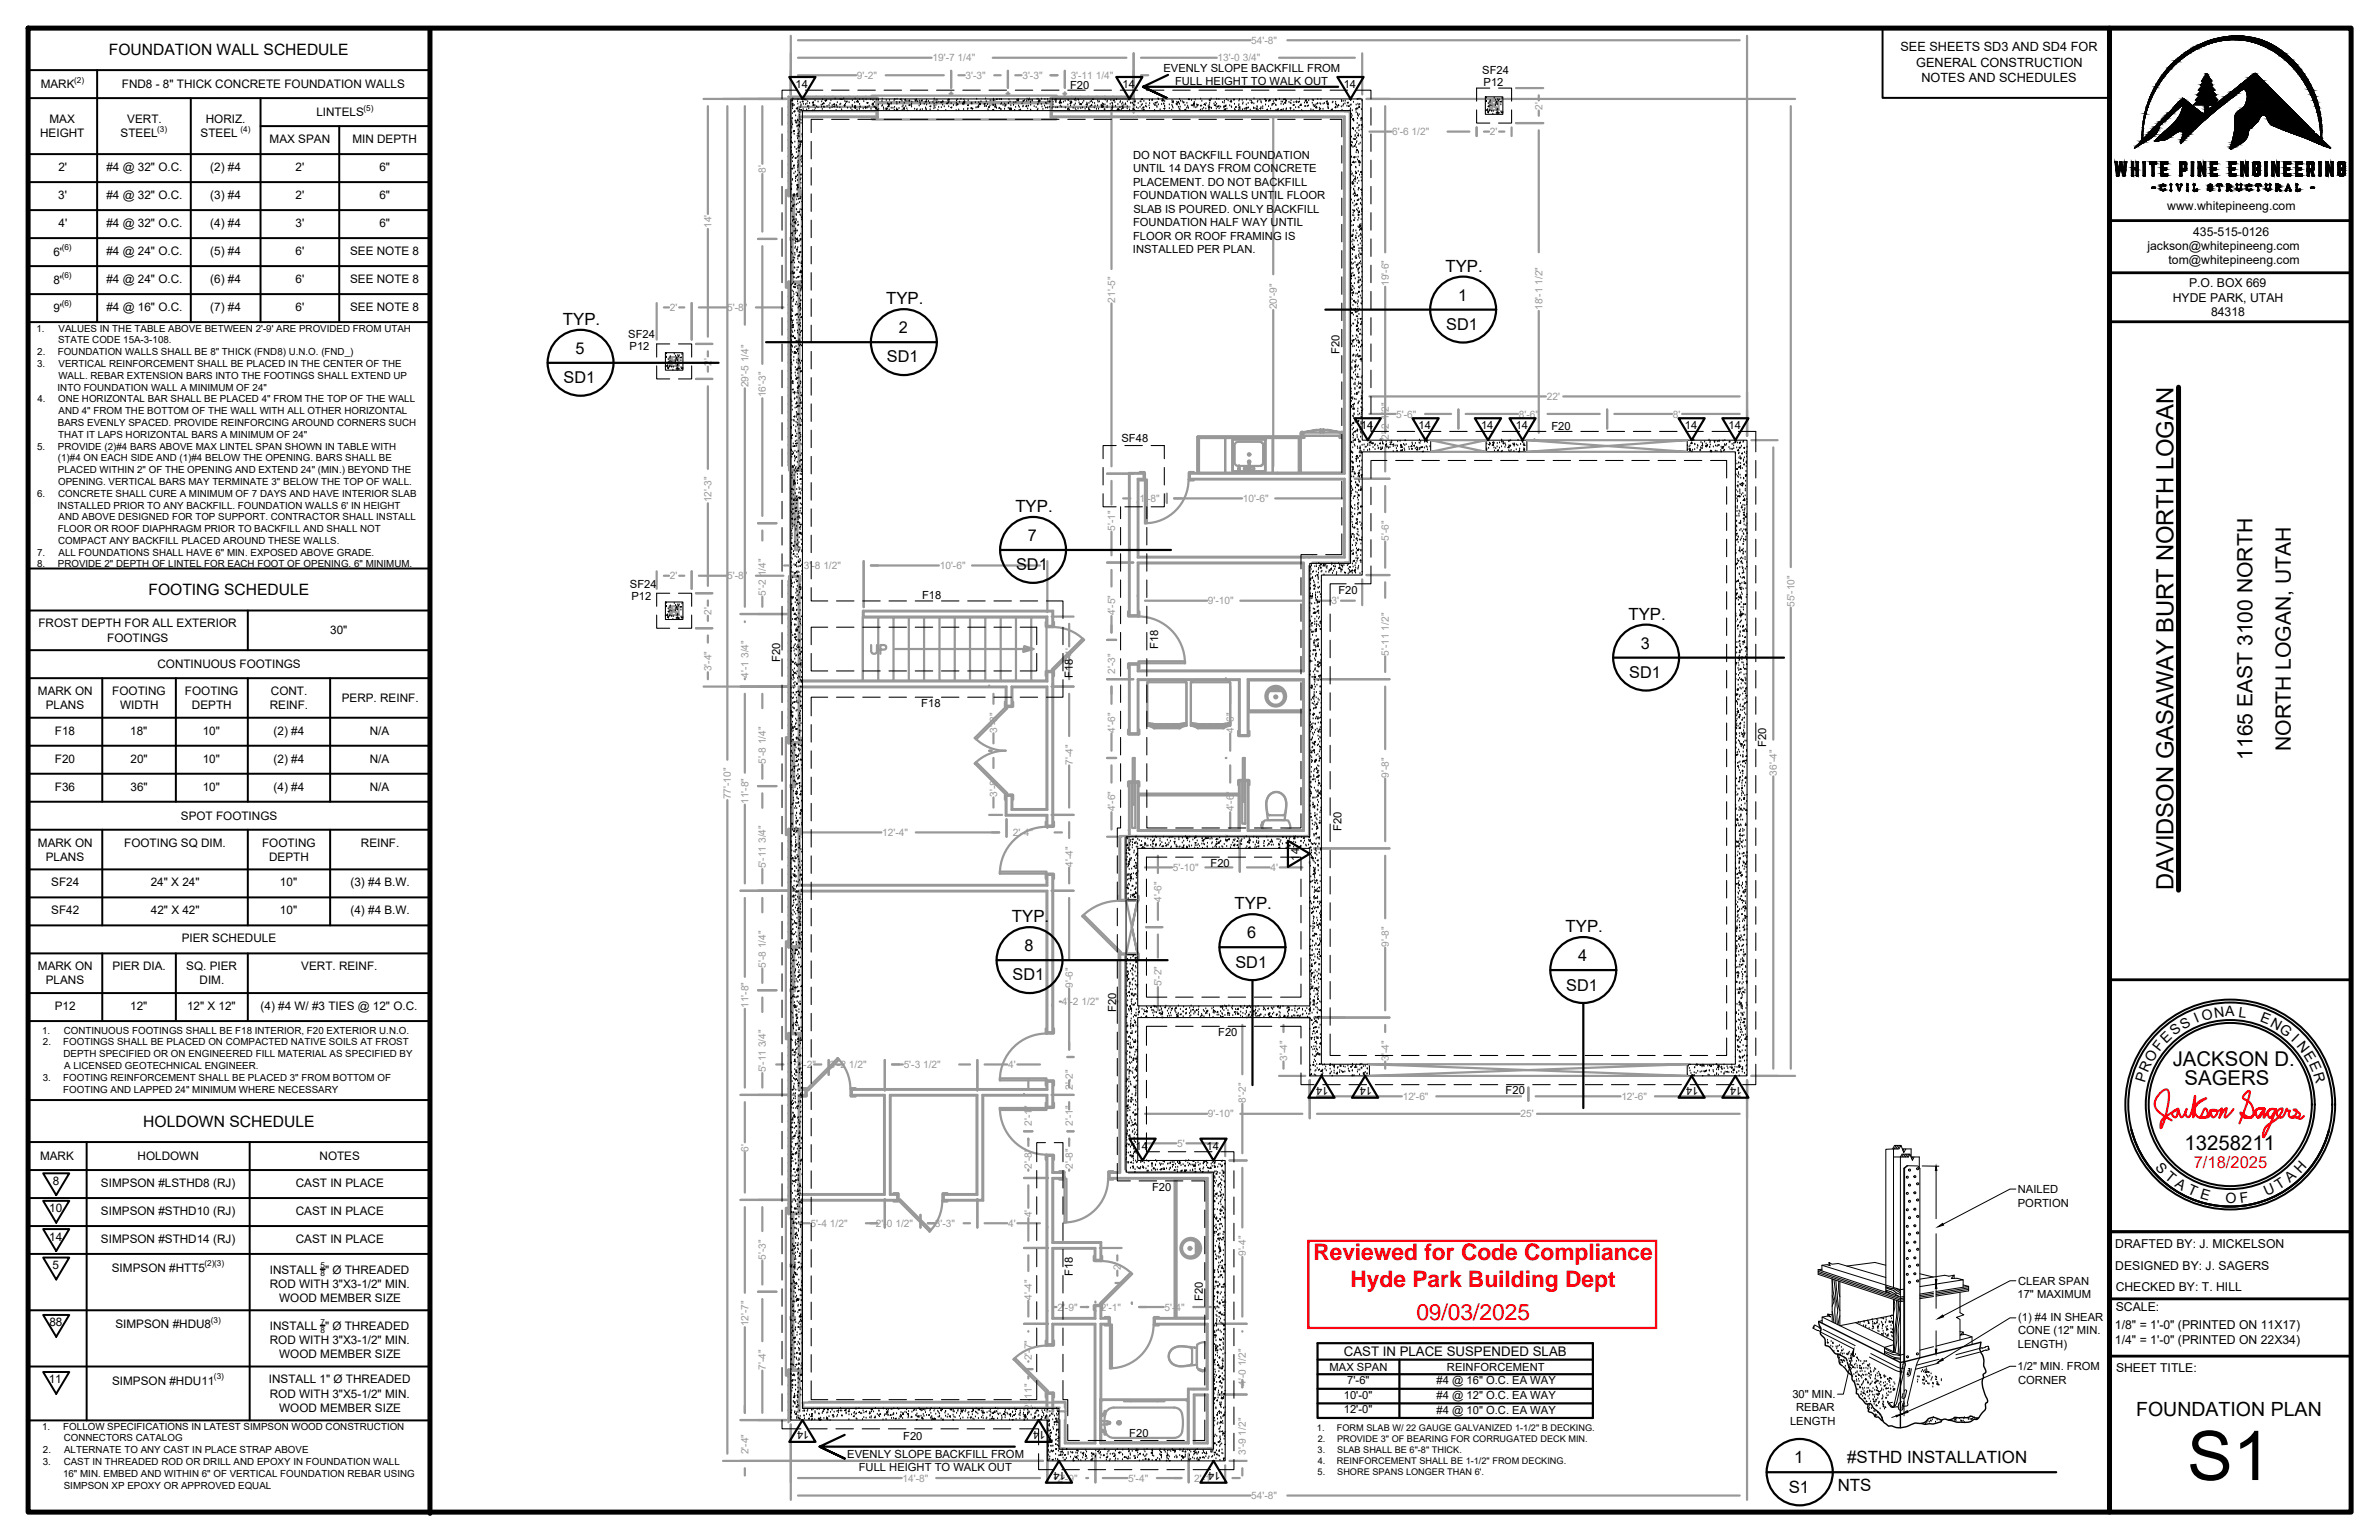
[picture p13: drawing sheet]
<svg xmlns="http://www.w3.org/2000/svg" width="432mm" height="279mm" viewBox="0 0 432 279" stroke-linecap="round" stroke-linejoin="round" font-family="sans-serif">
<defs><g id="words">
<text font-size="12.4" x="397" y="268.5">S1</text>
<text font-size="4.3" x="394.5" y="161.5" transform="rotate(-90 394.5 161.5)">DAVIDSON GASAWAY BURT NORTH LOGAN</text>
<g font-size="4.1" fill="#f00">
<text x="238.4" y="228.7">Reviewed for Code Compliance</text>
<text x="245.1" y="233.4">Hyde Park Building Dept</text>
<text x="257.1" y="239.4">09/03/2025</text>
</g>
<g font-size="3.8">
<text x="408.8" y="137.9" transform="rotate(-90 408.8 137.9)">1165 EAST 3100 NORTH</text>
<text x="415.8" y="136.2" transform="rotate(-90 415.8 136.2)">NORTH LOGAN, UTAH</text>
</g>
<g font-size="3.7">
<text x="394.4" y="193.4">JACKSON D.</text>
<text x="396.5" y="196.8">SAGERS</text>
<text x="396.5" y="208.6">13258211</text>
</g>
<text font-size="3.5" x="387.7" y="256.9">FOUNDATION PLAN</text>
<g font-size="3.1">
<text x="325.7" y="265.5">1</text>
<text x="335.3" y="265.5">#STHD INSTALLATION</text>
<text x="324.7" y="270.9">S1</text>
<text x="333.6" y="270.5">NTS</text>
</g>
<g font-size="3">
<text x="262.4" y="49.3">TYP.</text>
<text x="102.2" y="59">TYP.</text>
<text x="160.8" y="55.2">TYP.</text>
<text x="262.5" y="59.9">SD1</text>
<text x="264.6" y="54.5">1</text>
<text x="104.4" y="64.2">5</text>
<text x="161" y="65.8">SD1</text>
<text x="163.1" y="60.4">2</text>
<text x="102.3" y="69.5">SD1</text>
<text x="184.3" y="92.9">TYP.</text>
<text x="186.6" y="98.1">7</text>
<text x="184.4" y="103.5">SD1</text>
<text x="295.6" y="112.5">TYP.</text>
<text x="297.8" y="117.7">3</text>
<text x="295.7" y="123">SD1</text>
<text x="183.7" y="167.3">TYP.</text>
<text x="224.1" y="165">TYP.</text>
<text x="185.9" y="172.6">8</text>
<text x="226.4" y="170.2">6</text>
<text x="284.2" y="169.1">TYP.</text>
<text x="183.8" y="177.9">SD1</text>
<text x="224.2" y="175.5">SD1</text>
<text x="284.3" y="179.7">SD1</text>
<text x="286.4" y="174.3">4</text>
</g>
<text font-size="3" fill="#ff003f" x="398.2" y="211.9">7/18/2025</text>
<g font-size="2.8">
<text x="19.8" y="9.9">FOUNDATION WALL SCHEDULE</text>
<text x="26.9" y="108">FOOTING SCHEDULE</text>
<text x="26" y="204.4">HOLDOWN SCHEDULE</text>
</g>
<g font-size="2.6">
<text x="398.7" y="185.6" transform="rotate(-23 398.7 185.6)">I</text>
<text x="399.9" y="185.2" transform="rotate(-15 399.9 185.2)">O</text>
<text x="402" y="184.6" transform="rotate(-8 402 184.6)">N</text>
<text x="403.9" y="184.4">A</text>
<text x="406.2" y="184.4" transform="rotate(8 406.2 184.4)">L</text>
<text x="410.1" y="185.3" transform="rotate(22 410.1 185.3)">E</text>
<text x="391.9" y="190.9" transform="rotate(-52 391.9 190.9)">F</text>
<text x="393.2" y="189.4" transform="rotate(-44 393.2 189.4)">E</text>
<text x="394.7" y="188" transform="rotate(-37 394.7 188)">S</text>
<text x="411.9" y="186.1" transform="rotate(28 411.9 186.1)">N</text>
<text x="413.6" y="187" transform="rotate(37 413.6 187)">G</text>
<text x="415.8" y="188.7" transform="rotate(44 415.8 188.7)">I</text>
<text x="416.8" y="189.7" transform="rotate(51 416.8 189.7)">N</text>
<text x="418" y="191.4" transform="rotate(58 418 191.4)">E</text>
<text x="389.3" y="196.4" transform="rotate(-73 389.3 196.4)">P</text>
<text x="389.9" y="194.6" transform="rotate(-66 389.9 194.6)">R</text>
<text x="390.7" y="192.8" transform="rotate(-58 390.7 192.8)">O</text>
<text x="419.1" y="193.1" transform="rotate(65 419.1 193.1)">E</text>
<text x="419.8" y="194.9" transform="rotate(73 419.8 194.9)">R</text>
<text x="391.1" y="211.9" transform="rotate(48 391.1 211.9)">S</text>
<text x="392.8" y="213.7" transform="rotate(40 392.8 213.7)">T</text>
<text x="394.6" y="215.1" transform="rotate(32 394.6 215.1)">A</text>
<text x="413.6" y="216" transform="rotate(-32 413.6 216)">T</text>
<text x="415.6" y="214.7" transform="rotate(-40 415.6 214.7)">A</text>
<text x="417.6" y="212.9" transform="rotate(-47 417.6 212.9)">H</text>
<text x="396.9" y="216.5" transform="rotate(24 396.9 216.5)">T</text>
<text x="399.2" y="217.4" transform="rotate(16 399.2 217.4)">E</text>
<text x="403.9" y="218.3">O</text>
<text x="406.7" y="218.2" transform="rotate(-8 406.7 218.2)">F</text>
<text x="411.4" y="217" transform="rotate(-24 411.4 217)">U</text>
</g>
<text font-size="2.4" x="243.9" y="246">CAST IN PLACE SUSPENDED SLAB</text>
<g font-size="2.3">
<text x="345" y="9.3">SEE SHEETS SD3 AND SD4 FOR</text>
<text x="347.8" y="12.1">GENERAL CONSTRUCTION</text>
<text x="348.7" y="14.9">NOTES AND SCHEDULES</text>
</g>
<g font-size="2.2">
<text x="393.4" y="38.1">www.whitepineeng.com</text>
<text x="389.8" y="45.3">jackson@whitepineeng.com</text>
<text x="393.6" y="48">tom@whitepineeng.com</text>
<text x="398.1" y="42.9">435-515-0126</text>
<text x="397.3" y="52.1">P.O. BOX 669</text>
<text x="394.4" y="54.7">HYDE PARK, UTAH</text>
<text x="401.3" y="57.4">84318</text>
<text x="383.9" y="226.4">DRAFTED BY: J. MICKELSON</text>
<text x="383.9" y="230.4">DESIGNED BY: J. SAGERS</text>
<text x="384" y="234.1">CHECKED BY: T. HILL</text>
<text x="384" y="237.9">SCALE:</text>
<text x="383.9" y="241.1">1/8&quot; = 1'-0&quot; (PRINTED ON 11X17)</text>
<text x="383.9" y="243.8">1/4&quot; = 1'-0&quot; (PRINTED ON 22X34)</text>
<text x="384.1" y="249">SHEET TITLE:</text>
</g>
<g font-size="2.1">
<text x="7.4" y="16">MARK</text>
<text x="22.1" y="16">FND8 - 8&quot; THICK CONCRETE FOUNDATION WALLS</text>
<text x="9" y="22.4">MAX</text>
<text x="23.1" y="22.2">VERT.</text>
<text x="37.4" y="22.2">HORIZ.</text>
<text x="57.4" y="21.1">LINTELS</text>
<text x="7.3" y="24.9">HEIGHT</text>
<text x="21.9" y="24.9">STEEL</text>
<text x="36.4" y="24.9">STEEL</text>
<text x="48.9" y="26">MAX SPAN</text>
<text x="64" y="25.9">MIN DEPTH</text>
<text x="10.6" y="31">2'</text>
<text x="19.3" y="31.1">#4 @ 32&quot; O.C.</text>
<text x="38.2" y="31.1">(2) #4</text>
<text x="53.7" y="31">2'</text>
<text x="68.9" y="31">6&quot;</text>
<text x="10.6" y="36.1">3'</text>
<text x="10.6" y="41.2">4'</text>
<text x="19.3" y="36.1">#4 @ 32&quot; O.C.</text>
<text x="19.3" y="41.2">#4 @ 32&quot; O.C.</text>
<text x="38.2" y="36.1">(3) #4</text>
<text x="38.2" y="41.2">(4) #4</text>
<text x="53.6" y="41.2">3'</text>
<text x="53.7" y="36.1">2'</text>
<text x="68.9" y="36.1">6&quot;</text>
<text x="68.9" y="41.2">6&quot;</text>
<text x="9.7" y="46.4">6'</text>
<text x="19.3" y="46.3">#4 @ 24&quot; O.C.</text>
<text x="38.2" y="46.3">(5) #4</text>
<text x="53.6" y="46.3">6'</text>
<text x="63.5" y="46.3">SEE NOTE 8</text>
<text x="9.7" y="51.5">8'</text>
<text x="19.3" y="51.4">#4 @ 24&quot; O.C.</text>
<text x="38.2" y="51.4">(6) #4</text>
<text x="53.6" y="51.4">6'</text>
<text x="63.5" y="51.4">SEE NOTE 8</text>
<text x="9.7" y="56.5">9'</text>
<text x="19.3" y="56.5">#4 @ 16&quot; O.C.</text>
<text x="38.2" y="56.5">(7) #4</text>
<text x="53.6" y="56.4">6'</text>
<text x="63.5" y="56.5">SEE NOTE 8</text>
<text x="7" y="113.8">FROST DEPTH FOR ALL EXTERIOR</text>
<text x="19.5" y="116.4">FOOTINGS</text>
<text x="59.9" y="115.1">30&quot;</text>
<text x="28.6" y="121.3">CONTINUOUS FOOTINGS</text>
<text x="6.9" y="126.1">MARK ON</text>
<text x="8.3" y="128.7">PLANS</text>
<text x="20.4" y="126.1">FOOTING</text>
<text x="21.8" y="128.7">WIDTH</text>
<text x="33.6" y="126.1">FOOTING</text>
<text x="34.8" y="128.7">DEPTH</text>
<text x="49" y="128.7">REINF.</text>
<text x="49.2" y="126.1">CONT.</text>
<text x="62" y="127.4">PERP. REINF.</text>
<text x="10" y="133.3">F18</text>
<text x="23.6" y="133.3">18&quot;</text>
<text x="36.8" y="133.3">10&quot;</text>
<text x="49.7" y="133.3">(2) #4</text>
<text x="67.1" y="133.3">N/A</text>
<text x="10" y="138.4">F20</text>
<text x="10" y="143.4">F36</text>
<text x="23.7" y="143.4">36&quot;</text>
<text x="23.7" y="138.4">20&quot;</text>
<text x="36.8" y="138.4">10&quot;</text>
<text x="36.8" y="143.4">10&quot;</text>
<text x="49.7" y="138.4">(2) #4</text>
<text x="49.7" y="143.4">(4) #4</text>
<text x="67.1" y="138.4">N/A</text>
<text x="67.1" y="143.4">N/A</text>
<text x="32.8" y="148.8">SPOT FOOTINGS</text>
<text x="6.9" y="153.6">MARK ON</text>
<text x="22.5" y="153.6">FOOTING SQ DIM.</text>
<text x="47.6" y="153.6">FOOTING</text>
<text x="65.5" y="153.6">REINF.</text>
<text x="8.3" y="156.2">PLANS</text>
<text x="9.3" y="160.8">SF24</text>
<text x="27.4" y="160.8">24&quot; X 24&quot;</text>
<text x="48.9" y="156.1">DEPTH</text>
<text x="50.8" y="160.8">10&quot;</text>
<text x="63.6" y="160.8">(3) #4 B.W.</text>
<text x="9.3" y="165.9">SF42</text>
<text x="27.4" y="165.9">42&quot; X 42&quot;</text>
<text x="50.8" y="165.9">10&quot;</text>
<text x="63.6" y="165.9">(4) #4 B.W.</text>
<text x="33" y="171">PIER SCHEDULE</text>
<text x="6.9" y="176">MARK ON</text>
<text x="8.3" y="178.6">PLANS</text>
<text x="20.4" y="176">PIER DIA.</text>
<text x="33.8" y="176">SQ. PIER</text>
<text x="36.2" y="178.6">DIM.</text>
<text x="54.7" y="176">VERT. REINF.</text>
<text x="9.9" y="183.2">P12</text>
<text x="23.6" y="183.2">12&quot;</text>
<text x="34" y="183.2">12&quot; X 12&quot;</text>
<text x="47.3" y="183.2">(4) #4 W/ #3 TIES @ 12&quot; O.C.</text>
<text x="7.3" y="210.5">MARK</text>
<text x="9.6" y="214.9">8</text>
<text x="18.3" y="215.3">SIMPSON #LSTHD8 (RJ)</text>
<text x="25" y="210.5">HOLDOWN</text>
<text x="53.7" y="215.3">CAST IN PLACE</text>
<text x="58" y="210.5">NOTES</text>
<text x="8.9" y="219.9">10</text>
<text x="18.3" y="220.4">SIMPSON #STHD10 (RJ)</text>
<text x="53.7" y="220.4">CAST IN PLACE</text>
<text x="8.9" y="225.1">14</text>
<text x="18.3" y="225.5">SIMPSON #STHD14 (RJ)</text>
<text x="53.7" y="225.5">CAST IN PLACE</text>
<text x="9.5" y="230.2">5</text>
<text x="20.3" y="230.8">SIMPSON #HTT5</text>
<text x="49" y="231.1">INSTALL &quot; Ø THREADED</text>
<text x="49" y="233.6">ROD WITH 3&quot;X3-1/2&quot; MIN.</text>
<text x="50.7" y="236.2">WOOD MEMBER SIZE</text>
<text x="9" y="240.6">88</text>
<text x="20.9" y="241">SIMPSON #HDU8</text>
<text x="49" y="241.3">INSTALL &quot; Ø THREADED</text>
<text x="49" y="243.8">ROD WITH 3&quot;X3-1/2&quot; MIN.</text>
<text x="8.8" y="251">11</text>
<text x="20.3" y="251.2">SIMPSON #HDU11</text>
<text x="48.8" y="251">INSTALL 1&quot; Ø THREADED</text>
<text x="50.7" y="246.4">WOOD MEMBER SIZE</text>
<text x="49" y="253.6">ROD WITH 3&quot;X5-1/2&quot; MIN.</text>
<text x="50.7" y="256.1">WOOD MEMBER SIZE</text>
</g>
<g font-size="2">
<text x="144.4" y="16">14</text>
<text x="194.2" y="16.1">F20</text>
<text x="203.7" y="16">14</text>
<text x="211.2" y="13">EVENLY SLOPE BACKFILL FROM</text>
<text x="213.3" y="15.4">FULL HEIGHT TO WALK OUT</text>
<text x="243.9" y="16">14</text>
<text x="269" y="13.5">SF24</text>
<text x="269.3" y="15.6">P12</text>
<text x="205.7" y="28.8">DO NOT BACKFILL FOUNDATION</text>
<text x="205.7" y="31.2">UNTIL 14 DAYS FROM CONCRETE</text>
<text x="205.7" y="33.7">PLACEMENT. DO NOT BACKFILL</text>
<text x="205.7" y="36.1">FOUNDATION WALLS UNTIL FLOOR</text>
<text x="205.7" y="41">FOUNDATION HALF WAY UNTIL</text>
<text x="205.7" y="38.6">SLAB IS POURED. ONLY BACKFILL</text>
<text x="205.6" y="45.9">INSTALLED PER PLAN.</text>
<text x="205.7" y="43.5">FLOOR OR ROOF FRAMING IS</text>
<text x="114" y="61.3">SF24</text>
<text x="114.3" y="63.5">P12</text>
<text x="243.1" y="64.2" transform="rotate(-90 243.1 64.2)">F20</text>
<text x="247" y="77.9">14</text>
<text x="257.5" y="77.9">14</text>
<text x="268.8" y="77.9">14</text>
<text x="275.1" y="77.9">14</text>
<text x="281.6" y="78">F20</text>
<text x="305.8" y="77.9">14</text>
<text x="313.7" y="77.9">14</text>
<text x="203.6" y="80.2">SF48</text>
<text x="114.3" y="106.7">SF24</text>
<text x="242.9" y="107.8">F20</text>
<text x="114.6" y="108.9">P12</text>
<text x="167.4" y="108.6">F18</text>
<text x="210.2" y="117.8" transform="rotate(-90 210.2 117.8)">F18</text>
<text x="141.6" y="120.2" transform="rotate(-90 141.6 120.2)">F20</text>
<text x="194.7" y="123" transform="rotate(-90 194.7 123)">F18</text>
<text x="167.2" y="128.4">F18</text>
<text x="320.6" y="135.5" transform="rotate(-90 320.6 135.5)">F20</text>
<text x="243.5" y="150.7" transform="rotate(-90 243.5 150.7)">F20</text>
<text x="219.7" y="157.2">F20</text>
<text x="235.8" y="156.1" transform="rotate(-90 235.8 156.1)">14</text>
<text x="202.6" y="183.6" transform="rotate(-90 202.6 183.6)">F20</text>
<text x="221.1" y="187.9">F20</text>
<text x="241.1" y="197.1" transform="rotate(180 241.1 197.1)">14</text>
<text x="249" y="197.1" transform="rotate(180 249 197.1)">14</text>
<text x="308.3" y="197.1" transform="rotate(180 308.3 197.1)">14</text>
<text x="316.2" y="197.1" transform="rotate(180 316.2 197.1)">14</text>
<text x="273.3" y="198.5">F20</text>
<text x="206.1" y="208.6">14</text>
<text x="219" y="208.6">14</text>
<text x="209.1" y="216">F20</text>
<text x="366.2" y="216.5">NAILED</text>
<text x="366.2" y="218.9">PORTION</text>
<text x="194.7" y="231.5" transform="rotate(-90 194.7 231.5)">F18</text>
<text x="366.3" y="233.1">CLEAR SPAN</text>
<text x="218.3" y="236" transform="rotate(-90 218.3 236)">F20</text>
<text x="366.2" y="235.5">17&quot; MAXIMUM</text>
<text x="366.3" y="239.6">(1) #4 IN SHEAR</text>
<text x="366.3" y="244.5">LENGTH)</text>
<text x="366.3" y="242.1">CONE (12&quot; MIN.</text>
<text x="241.3" y="248.7">MAX SPAN</text>
<text x="244.5" y="251.1">7'-6&quot;</text>
<text x="260.7" y="251.2">#4 @ 16&quot; O.C. EA WAY</text>
<text x="262.6" y="248.7">REINFORCEMENT</text>
<text x="366.2" y="248.6">1/2&quot; MIN. FROM</text>
<text x="366.3" y="251.1">CORNER</text>
<text x="243.9" y="253.8">10'-0&quot;</text>
<text x="243.9" y="256.4">12'-0&quot;</text>
<text x="260.7" y="253.8">#4 @ 12&quot; O.C. EA WAY</text>
<text x="260.7" y="256.5">#4 @ 10&quot; O.C. EA WAY</text>
<text x="325.3" y="253.7">30&quot; MIN.</text>
<text x="326" y="256.1">REBAR</text>
<text x="146.9" y="259.6" transform="rotate(180 146.9 259.6)">14</text>
<text x="163.9" y="261.3">F20</text>
<text x="189.8" y="259.6" transform="rotate(180 189.8 259.6)">14</text>
<text x="205" y="260.6">F20</text>
<text x="324.9" y="258.5">LENGTH</text>
<text x="153.8" y="264.5">EVENLY SLOPE BACKFILL FROM</text>
<text x="155.9" y="267">FULL HEIGHT TO WALK OUT</text>
<text x="193.5" y="267" transform="rotate(180 193.5 267)">14</text>
<text x="221.5" y="267" transform="rotate(180 221.5 267)">14</text>
</g>
<g font-size="1.8" fill="#989898">
<text x="169.2" y="11.1">19'-7 1/4&quot;</text>
<text x="221" y="11.1">13'-0 3/4&quot;</text>
<text x="227.1" y="8">54'-8&quot;</text>
<text x="155.5" y="14.3">9'-2&quot;</text>
<text x="175.3" y="14.3">3'-3&quot;</text>
<text x="185.6" y="14.3">3'-3&quot;</text>
<text x="194.3" y="14.3">3'-11 1/4&quot;</text>
<text x="280" y="19.9" transform="rotate(-90 280 19.9)">2'</text>
<text x="252.7" y="24.5">6'-6 1/2&quot;</text>
<text x="270.4" y="24.5">2'</text>
<text x="139" y="31.4" transform="rotate(-90 139 31.4)">8'</text>
<text x="129.1" y="41.4" transform="rotate(-90 129.1 41.4)">14'</text>
<text x="252.1" y="51.9" transform="rotate(-90 252.1 51.9)">19'-6&quot;</text>
<text x="121.6" y="56.4">2'</text>
<text x="132" y="56.4">5'-8&quot;</text>
<text x="202.4" y="54.9" transform="rotate(-90 202.4 54.9)">21'-5&quot;</text>
<text x="231.8" y="56.1" transform="rotate(-90 231.8 56.1)">20'-9&quot;</text>
<text x="280" y="56.3" transform="rotate(-90 280 56.3)">18'-1 1/2&quot;</text>
<text x="129.1" y="66.4" transform="rotate(-90 129.1 66.4)">2'</text>
<text x="135.8" y="70.3" transform="rotate(-90 135.8 70.3)">29'-5 1/4&quot;</text>
<text x="139" y="72.1" transform="rotate(-90 139 72.1)">16'-3&quot;</text>
<text x="253.4" y="75.8">5'-6&quot;</text>
<text x="275.7" y="75.8">8'-6&quot;</text>
<text x="280.7" y="72.6">22'</text>
<text x="303.6" y="75.8">8'</text>
<text x="252.1" y="79.8" transform="rotate(-90 252.1 79.8)">2'-2 1/2&quot;</text>
<text x="129.1" y="91.2" transform="rotate(-90 129.1 91.2)">12'-3&quot;</text>
<text x="206.8" y="91.1">1'-8&quot;</text>
<text x="225.6" y="91.1">10'-6&quot;</text>
<text x="202.4" y="96.3" transform="rotate(-90 202.4 96.3)">5'-1&quot;</text>
<text x="252.1" y="98.1" transform="rotate(-90 252.1 98.1)">5'-6&quot;</text>
<text x="121.6" y="105.1">2'</text>
<text x="132" y="105.1">5'-8&quot;</text>
<text x="145.9" y="103.3">3'-8 1/2&quot;</text>
<text x="170.6" y="103.3">10'-6&quot;</text>
<text x="129.1" y="111.6" transform="rotate(-90 129.1 111.6)">2'</text>
<text x="139" y="108.1" transform="rotate(-90 139 108.1)">5'-2 1/4&quot;</text>
<text x="202.4" y="111.6" transform="rotate(-90 202.4 111.6)">4'-5&quot;</text>
<text x="219.2" y="109.7">9'-10&quot;</text>
<text x="241.7" y="109.7">3'</text>
<text x="325.7" y="110.1" transform="rotate(-90 325.7 110.1)">55'-10&quot;</text>
<text x="194.7" y="119" transform="rotate(-90 194.7 119)">4'</text>
<text x="252.1" y="119" transform="rotate(-90 252.1 119)">5'-11 1/2&quot;</text>
<text x="129.1" y="121.8" transform="rotate(-90 129.1 121.8)">3'-4&quot;</text>
<text x="135.8" y="122.9" transform="rotate(-90 135.8 122.9)">4'-1 3/4&quot;</text>
<text x="202.4" y="122.2" transform="rotate(-90 202.4 122.2)">2'-3&quot;</text>
<text x="181" y="132.9" transform="rotate(-90 181 132.9)">3'-8&quot;</text>
<text x="202.4" y="132.9" transform="rotate(-90 202.4 132.9)">4'-6&quot;</text>
<text x="224" y="132.9" transform="rotate(-90 224 132.9)">4'-6&quot;</text>
<text x="139" y="138.6" transform="rotate(-90 139 138.6)">5'-8 1/4&quot;</text>
<text x="194.7" y="138.7" transform="rotate(-90 194.7 138.7)">7'-4&quot;</text>
<text x="252.1" y="141.1" transform="rotate(-90 252.1 141.1)">9'-8&quot;</text>
<text x="322.5" y="140.7" transform="rotate(-90 322.5 140.7)">36'-4&quot;</text>
<text x="132.7" y="145" transform="rotate(-90 132.7 145)">77'-10&quot;</text>
<text x="135.8" y="145.8" transform="rotate(-90 135.8 145.8)">11'-8&quot;</text>
<text x="181" y="144.6" transform="rotate(-90 181 144.6)">3'-8&quot;</text>
<text x="202.4" y="147.2" transform="rotate(-90 202.4 147.2)">4'-6&quot;</text>
<text x="224" y="147.2" transform="rotate(-90 224 147.2)">4'-6&quot;</text>
<text x="160.1" y="151.7">12'-4&quot;</text>
<text x="183.9" y="151.7">2'-4&quot;</text>
<text x="139" y="157.5" transform="rotate(-90 139 157.5)">5'-11 3/4&quot;</text>
<text x="194.7" y="157.3" transform="rotate(-90 194.7 157.3)">4'-4&quot;</text>
<text x="212.9" y="158">5'-10&quot;</text>
<text x="230.6" y="158">4'</text>
<text x="210.8" y="163.6" transform="rotate(-90 210.8 163.6)">4'-6&quot;</text>
<text x="252.1" y="171.8" transform="rotate(-90 252.1 171.8)">9'-8&quot;</text>
<text x="139" y="175.6" transform="rotate(-90 139 175.6)">5'-8 1/4&quot;</text>
<text x="194.7" y="179.2" transform="rotate(-90 194.7 179.2)">9'-6&quot;</text>
<text x="210.8" y="179" transform="rotate(-90 210.8 179)">5'-2&quot;</text>
<text x="135.8" y="182.9" transform="rotate(-90 135.8 182.9)">11'-8&quot;</text>
<text x="192.7" y="182.4">4'-2 1/2&quot;</text>
<text x="139" y="194.6" transform="rotate(-90 139 194.6)">5'-11 3/4&quot;</text>
<text x="144.4" y="193.8">2'-2&quot;</text>
<text x="150.5" y="193.8">3'-2 1/2&quot;</text>
<text x="164" y="193.8">5'-3 1/2&quot;</text>
<text x="183" y="193.8">4'</text>
<text x="194.7" y="197.7" transform="rotate(-90 194.7 197.7)">2'-2&quot;</text>
<text x="233.6" y="192.4" transform="rotate(-90 233.6 192.4)">3'-4&quot;</text>
<text x="252.1" y="192.4" transform="rotate(-90 252.1 192.4)">3'-4&quot;</text>
<text x="219.2" y="202.7">9'-10&quot;</text>
<text x="226.1" y="200.1" transform="rotate(-90 226.1 200.1)">8'-2&quot;</text>
<text x="254.6" y="199.6">12'-6&quot;</text>
<text x="276" y="202.7">25'</text>
<text x="294.3" y="199.6">12'-6&quot;</text>
<text x="135.8" y="208.9" transform="rotate(-90 135.8 208.9)">6'</text>
<text x="187.3" y="204.3" transform="rotate(-90 187.3 204.3)">2'-1&quot;</text>
<text x="194.7" y="204.3" transform="rotate(-90 194.7 204.3)">2'-1&quot;</text>
<text x="213.7" y="208.1">5'</text>
<text x="187.3" y="212" transform="rotate(-90 187.3 212)">2'-8&quot;</text>
<text x="194.7" y="212" transform="rotate(-90 194.7 212)">2'-8&quot;</text>
<text x="187.3" y="220.9" transform="rotate(-90 187.3 220.9)">4'</text>
<text x="147.1" y="222.6">5'-4 1/2&quot;</text>
<text x="159" y="222.6">2'-0 1/2&quot;</text>
<text x="169.7" y="222.6">3'-3&quot;</text>
<text x="183" y="222.6">4'</text>
<text x="226.1" y="227.9" transform="rotate(-90 226.1 227.9)">9'-4&quot;</text>
<text x="139" y="228.6" transform="rotate(-90 139 228.6)">5'-3&quot;</text>
<text x="203.5" y="230.4" transform="rotate(-90 203.5 230.4)">2'</text>
<text x="187.3" y="235.8" transform="rotate(-90 187.3 235.8)">4'-4&quot;</text>
<text x="191.9" y="237.8">2'-9&quot;</text>
<text x="199.8" y="237.8">2'-1&quot;</text>
<text x="211.4" y="237.8">5'-4&quot;</text>
<text x="135.8" y="240.6" transform="rotate(-90 135.8 240.6)">12'-7&quot;</text>
<text x="139" y="248.5" transform="rotate(-90 139 248.5)">7'-4&quot;</text>
<text x="187.3" y="246.8" transform="rotate(-90 187.3 246.8)">2'-7&quot;</text>
<text x="226.1" y="251.4" transform="rotate(-90 226.1 251.4)">4'-0 1/2&quot;</text>
<text x="187.3" y="255.8" transform="rotate(-90 187.3 255.8)">2'-11&quot;</text>
<text x="135.8" y="263.9" transform="rotate(-90 135.8 263.9)">2'-4&quot;</text>
<text x="226.1" y="264" transform="rotate(-90 226.1 264)">3'-9 1/2&quot;</text>
<text x="163.8" y="268.8">14'-8&quot;</text>
<text x="191.9" y="268.8">2'-9&quot;</text>
<text x="204.7" y="268.8">5'-4&quot;</text>
<text x="216.7" y="268.8">2'-1&quot;</text>
<text x="227.1" y="272">54'-8&quot;</text>
</g>
<g font-size="1.8">
<text x="6.6" y="60.2">1.</text>
<text x="6.8" y="64.5">2.</text>
<text x="10.5" y="64.5">FOUNDATION WALLS SHALL BE 8&quot; THICK (FND8) U.N.O. (FND_)</text>
<text x="10.5" y="62.3">STATE CODE 15A-3-108.</text>
<text x="10.6" y="60.2">VALUES IN THE TABLE ABOVE BETWEEN 2'-9' ARE PROVIDED FROM UTAH</text>
<text x="6.8" y="66.6">3.</text>
<text x="10.5" y="70.9">INTO FOUNDATION WALL A MINIMUM OF 24&quot;</text>
<text x="10.6" y="68.7">WALL. REBAR EXTENSION BARS INTO THE FOOTINGS SHALL EXTEND UP</text>
<text x="10.6" y="66.6">VERTICAL REINFORCEMENT SHALL BE PLACED IN THE CENTER OF THE</text>
<text x="6.8" y="73">4.</text>
<text x="10.5" y="77.3">BARS EVENLY SPACED. PROVIDE REINFORCING AROUND CORNERS SUCH</text>
<text x="10.5" y="73">ONE HORIZONTAL BAR SHALL BE PLACED 4&quot; FROM THE TOP OF THE WALL</text>
<text x="10.6" y="75.1">AND 4&quot; FROM THE BOTTOM OF THE WALL WITH ALL OTHER HORIZONTAL</text>
<text x="6.8" y="81.6">5.</text>
<text x="10.5" y="81.6">PROVIDE (2)#4 BARS ABOVE MAX LINTEL SPAN SHOWN IN TABLE WITH</text>
<text x="10.5" y="83.7">(1)#4 ON EACH SIDE AND (1)#4 BELOW THE OPENING. BARS SHALL BE</text>
<text x="10.6" y="79.4">THAT IT LAPS HORIZONTAL BARS A MINIMUM OF 24&quot;</text>
<text x="10.5" y="85.9">PLACED WITHIN 2&quot; OF THE OPENING AND EXTEND 24&quot; (MIN.) BEYOND THE</text>
<text x="10.5" y="88">OPENING. VERTICAL BARS MAY TERMINATE 3&quot; BELOW THE TOP OF WALL.</text>
<text x="6.8" y="90.1">6.</text>
<text x="10.5" y="92.3">INSTALLED PRIOR TO ANY BACKFILL. FOUNDATION WALLS 6' IN HEIGHT</text>
<text x="10.5" y="90.1">CONCRETE SHALL CURE A MINIMUM OF 7 DAYS AND HAVE INTERIOR SLAB</text>
<text x="10.6" y="94.4">AND ABOVE DESIGNED FOR TOP SUPPORT. CONTRACTOR SHALL INSTALL</text>
<text x="6.7" y="100.8">7.</text>
<text x="10.5" y="96.5">FLOOR OR ROOF DIAPHRAGM PRIOR TO BACKFILL AND SHALL NOT</text>
<text x="10.5" y="98.7">COMPACT ANY BACKFILL PLACED AROUND THESE WALLS.</text>
<text x="10.6" y="100.8">ALL FOUNDATIONS SHALL HAVE 6&quot; MIN. EXPOSED ABOVE GRADE.</text>
<text x="6.8" y="103">8.</text>
<text x="10.5" y="103">PROVIDE 2&quot; DEPTH OF LINTEL FOR EACH FOOT OF OPENING. 6&quot; MINIMUM.</text>
<text x="7.6" y="187.5">1.</text>
<text x="7.8" y="189.7">2.</text>
<text x="11.5" y="189.7">FOOTINGS SHALL BE PLACED ON COMPACTED NATIVE SOILS AT FROST</text>
<text x="11.5" y="191.8">DEPTH SPECIFIED OR ON ENGINEERED FILL MATERIAL AS SPECIFIED BY</text>
<text x="11.6" y="187.5">CONTINUOUS FOOTINGS SHALL BE F18 INTERIOR, F20 EXTERIOR U.N.O.</text>
<text x="7.8" y="196.1">3.</text>
<text x="11.5" y="196.1">FOOTING REINFORCEMENT SHALL BE PLACED 3&quot; FROM BOTTOM OF</text>
<text x="11.6" y="194">A LICENSED GEOTECHNICAL ENGINEER.</text>
<text x="11.5" y="198.2">FOOTING AND LAPPED 24&quot; MINIMUM WHERE NECESSARY</text>
<text x="7.6" y="259.4">1.</text>
<text x="7.8" y="263.7">2.</text>
<text x="11.5" y="259.4">FOLLOW SPECIFICATIONS IN LATEST SIMPSON WOOD CONSTRUCTION</text>
<text x="11.6" y="261.5">CONNECTORS CATALOG</text>
<text x="11.6" y="263.7">ALTERNATE TO ANY CAST IN PLACE STRAP ABOVE</text>
<text x="7.8" y="265.8">3.</text>
<text x="11.5" y="267.9">16&quot; MIN. EMBED AND WITHIN 6&quot; OF VERTICAL FOUNDATION REBAR USING</text>
<text x="11.6" y="265.8">CAST IN THREADED ROD OR DRILL AND EPOXY IN FOUNDATION WALL</text>
<text x="11.6" y="270.1">SIMPSON XP EPOXY OR APPROVED EQUAL</text>
</g>
<g font-size="1.7">
<text x="239" y="259.6">1.</text>
<text x="239.2" y="263.6">3.</text>
<text x="239.2" y="261.6">2.</text>
<text x="242.7" y="259.6">FORM SLAB W/ 22 GAUGE GALVANIZED 1-1/2&quot; B DECKING.</text>
<text x="242.7" y="261.6">PROVIDE 3&quot; OF BEARING FOR CORRUGATED DECK MIN.</text>
<text x="242.7" y="263.6">SLAB SHALL BE 6&quot;-8&quot; THICK.</text>
<text x="239.2" y="267.6">5.</text>
<text x="239.2" y="265.6">4.</text>
<text x="242.7" y="265.6">REINFORCEMENT SHALL BE 1-1/2&quot; FROM DECKING.</text>
<text x="242.7" y="267.6">SHORE SPANS LONGER THAN 6'.</text>
</g>
<g font-size="1.5">
<text x="13.4" y="15.1">(2)</text>
<text x="28.5" y="24">(3)</text>
<text x="43.6" y="24">(4)</text>
<text x="66" y="20.2">(5)</text>
<text x="11.2" y="45.4">(6)</text>
<text x="11.2" y="50.5">(6)</text>
<text x="11.2" y="55.6">(6)</text>
<text x="37.1" y="229.7">(2)(3)</text>
<text x="58.1" y="230.1">5</text>
<text x="58.1" y="231.6">8</text>
<text x="38.2" y="239.9">(3)</text>
<text x="58.1" y="240.3">7</text>
<text x="58.1" y="241.8">8</text>
<text x="38.8" y="250.1">(3)</text>
</g>
</g></defs>
<!-- layer: S-DETAILS-MINOR -->
<g fill="none" stroke="#000" stroke-width=".18">
<path d="M343.7 208.4h1l.3-.6 .5 1.3 .4-.7M343.7 208.4l-1.4 .1v25.9M343.7 208.4v25.2M344.2 207.8l-.4 .6M344.5 207.8l-.4 .6M344.8 207.8l-.4 .6M345 207.8h-1.1l-.4 .6M345.3 208.4h1.6v1.5h1.5v2M345.5 209.4l-.3 .5M345.6 208.4l-.2 .3M345.7 212l.6-.5h1.8l.4 .5v34.4l-.7 1.4-1.6 6.7 .1 .4-.2 .2-.6 .1M345.8 209.4l-.3 .5"/>
<path d="M346.1 209.4l-.3 .5M346.3 211.5h-.2l-.6 .5v35.1h.2v-35.1h-.2M346.5 209.4l-.3 .5M346.7 209.4l-.3 .5h-2.7M347.1 209.9l-.1 .3M347.4 209.9l-.3 .6-.4-1.1h-1.5l-.3 .5v37.3M330 230.4v.8l14.9 5 .6-.1M330 230.9l15 5 .5-.1M330 230.7l15 4.9 .5-.1M330 230.4l15 4.9 .5-.1M330.7 229.6l1-.2 .5 .2-.2-.6 .5 .4 1.2-.2 8.6 2.6M330.7 230.6v-1l14.2 4.4 .6-.1"/>
<path d="M330.7 230.3l-.7 .1M330.7 239.6l-.6 .2M331.7 238.4v.4M332 229v.6M332.5 239.8v-7.7l.2 2.1 .4 2.1v3.8M332.5 235.1a1.68 1.68 0 0 1 0 1.9M332.5 237.9l.4 2.1M332.5 238.5l-.8-.1 .6 .5-.5-.1-1.1 .2M332.9 232.2l.6 5.4-.1 1.2 .1 1.5M333.2 232.3l.4 4.3 .3 1.1M333.7 232.4v1.4l.2 1.5M333.9 238.7l-.3 1.6"/>
<path d="M333.9 232.5v8l9.8-1.9M336.8 240l6.9 3.3M337.3 239.9h.1M338.3 239.8h.1M338.3 239.9h.1M339 239.7h.1M339.1 239.8h.1M339.2 239.9v.2h-.1zM339.8 239.4h.1M339.9 239.9h.1M339.9 239.8h.1M340.2 240l.2 .2h-.2z"/>
<path d="M340.7 239.4h.1M340.7 239.9h.1M340.8 239.6h.1M341.4 239.2h.1M341.5 239.9h.1M341.8 239.1l.1 .2-.1-.1zM342.3 239.9h.1M342.3 233.6l.4 .2M342.3 234.3l.2 .1M342.3 233.4l.2 .1M342.3 234l.2 .1M342.3 229.6l-2-.6-5.1 .7"/>
<path d="M342.3 239.2h.1M342.3 239.5h.1M342.5 234.1l1.5 .7M342.5 233.5l.2 .1M342.5 234.4l.6 .3M342.7 233.8l.3 .1M342.7 233.6l.3 .1M342.9 239.6l.2 .2-.2 .1zM342.9 233.9h.2M343 233.7l.6 .1M343.1 239.9h.1M343.1 233.9l.7 .3"/>
<path d="M343.2 238.9h.1M343.3 239.8h.1M343.3 239.2h.1M343.4 238.7h.1M343.5 239.9l.1 .1h-.1zM343.6 239.7v.1h-.1zM343.6 233.8l.4 .2M343.6 238.7h.1M343.7 235.7v9.6M343.8 235.8a4.8 4.8 0 0 1-.1 2.6M343.8 234.2l.4 .4 .7 .3M344 234.8l.6 .4"/>
<path d="M344 234l.2 .1M344.1 233.7l.1 .1M344.2 233.8h.1M344.2 235.9l.1 2.3-.3 2.8-.2 4.3M344.2 233.8l.6 .4M344.2 234.1l.1 .1M344.4 234.2l.5 .4M344.5 236l.1 1.8-.4 3.7a10.9 10.9 0 0 1-.2 3.9M344.6 236.1l.3 2.4-.4 2.7v4.4M344.8 234.2l.1 .1M348.5 231.1l2.4 .6M350.9 235l-2.4 .3"/>
<path d="M350.9 234.7l-2.4 .4M350.9 235.2l-2.4 .4M350.9 234.4l-2.4 .4M354.7 231.9v-.5l-1 .1-.7-.1-4.5 .7M354.7 231.4l-.5 .5h1l1.1 .3-7.8 1.2M355.7 234.5v3.7l.7 .3-1.3 .5 .6 .4v3.7M356.3 233.1l1 .3M356.3 232.2v1.3M357.3 233.4v.8l-5.9 .9M357.3 233.9l-5.9 1M357.3 233.7l-5.9 .9M357.3 233.4l-5.9 .9"/>
<path d="M329.2 240.7l-.1 .3M329.2 240.7l-.1 .3 .8 .4M329.2 240.7l.2-.3 .8 .4M329.8 241.4h.1M329.9 241.4h.1M330 241.4l.4 .2M330.1 240.8l.4 .3M330.6 241.7l5.9 3.1M330.7 240.1v-1.1l14.2 6.9 .6-.2M330.9 241.2l5.8 2.9M331.7 243.4l.2 .2h-.2zM331.7 243.2h.1"/>
<path d="M332.3 244.2h.1M332.4 243.4h.1M332.6 243.6l.2 .1h-.2zM332.7 244.4h.1M332.7 243.6h.1M332.9 245.2h.1M333.2 244.4h.1M333.4 244.7h.1M333.4 244.4h.1M333.5 245.2h.1M333.6 246.1h.1M333.6 244.3h.1"/>
<path d="M333.6 245l.1 .2h-.2zM333.8 245.8h.1M333.9 246.4h.1M333.9 244.1h.1M334 245.8v.1M334 245.7h.1M334 247.3h.1M334.1 246.7l.1 .1h-.1zM334.1 245.5h.1M334.2 244.5h.1M334.3 244.9l.1 .1-.2 .1zM334.4 246.9h.1"/>
<path d="M334.4 247l.1 .2-.2-.1zM334.4 245.7h.1M334.5 244.9h.1M334.6 246.9h.1M334.7 246.9h.1M334.7 245.6h.1M334.8 246.4h.1M334.8 247h.1M334.9 247.9h.1M335.2 245.7h.1M335.3 245.6l.1 .2-.1-.1zM335.5 245.5h.1"/>
<path d="M335.5 248.1h.1M335.6 245.6h.1M335.6 246.6h.1M335.7 245.3h.1M335.7 247h.1M335.8 247.6h.1M335.8 247h.1M335.8 248.6h.1M335.9 248.1h.1M335.9 247.4h.1M335.9 246.3l.1 .1-.1 .1zM335.9 246.1h.1"/>
<path d="M336 245.7h.1M336 248.4h.1M336.1 247.6l.1 .2-.2-.1zM336.1 247h.1M336.3 249.8h.1M336.3 248.2h.1M336.3 247.9l.2 .2h-.2zM336.4 246.1h.1M336.5 249.4h.1M336.6 246.1h.1M336.6 247.7h.1M336.7 250.6h.1"/>
<path d="M336.7 248.2h.1M336.8 245.8h.1M336.8 249.1h.1M336.8 247.5h.1M336.9 249.6v.2l-.1-.1zM337 247h.1M337 250.3h.1M337 250.6h.1M337 249.1h.1M337.1 246.2v.2l-.1-.1zM337.1 248.9h.1M337.1 247.8h.1"/>
<path d="M337.1 251.2h.1M337.1 248.2h.1M337.1 246.5h.1M337.2 252.1h.1M337.2 251.1l.2 .1h-.2zM337.3 249.4h.1M337.3 250.3h.1M337.4 246.8h.1M337.4 246.9h.1M337.4 249.4l.1 .1h-.1zM337.4 250.6h.1M337.5 247.7l.2 .1h-.2z"/>
<path d="M337.5 248.3h.1M337.6 251.6h.1M337.6 251.8h.1M337.6 240.1h.1M337.6 248.3h.1M337.6 248.9h.1M337.7 251.6v.2l-.1-.1zM337.7 247h.1M337.8 249.8h.1M337.8 253.1h.1M337.8 253h.1M337.8 252.6h.1"/>
<path d="M337.8 249.7h.1M337.8 248.2l.1 .1h-.1zM337.9 251.3h.1M337.9 248.2h.1M337.9 250h.1M338 248.8h.1M338 247.5h.1M338 251.9h.1M338.1 253.3h.1M338.1 249.4h.1M338.1 251.1h.1M338.1 252.1h.1"/>
<path d="M338.1 252.8h.1M338.2 250.8h.1M338.2 240.5h.1M338.2 249.6h.1M338.2 250.7h.1M338.2 252.6l.2 .2h-.2zM338.3 248.3h.1M338.3 247.4h.1M338.3 252.5h.1M338.3 247h.1M338.4 251.9h.1M338.4 253.6l.1 .2-.2-.1z"/>
<path d="M338.5 248.9h.1M338.5 247h.1M338.6 253.8h.1M338.6 249.5h.1M338.6 253.1h.1M338.6 240.7h.1M338.6 250.2l.1 .1h-.2zM338.6 250.1l.2 .2h-.2zM338.7 240.6h.1M338.7 250.4h.1M338.7 248.2h.1M338.7 254.3v-.1l.2 .1h-.2"/>
<path d="M338.8 247h.1M338.9 249.5h.1M338.9 251.9h.1M338.9 252.5l.1 .1h-.1zM338.9 254.7l.1 .5M339 252.5h.1M339 248.4h.1M339 250.7h.1M339 247.6l.2 .2h-.2zM339 250.8l.2 .1h-.2zM339.1 253.4h.1M339.1 255.7l.1 .1-.1-.1"/>
<path d="M339.2 251.9h.1M339.2 249.1l.1 .1h-.1zM339.2 240h.1M339.2 248h.1M339.2 255.1h.1M339.3 241h.1M339.3 249.8h.1M339.3 254.9h.1M339.3 253.8h.1M339.3 246.2l4.7 2.4 1.3 .3M339.3 247.4l.1 .1M339.3 255.5h.1"/>
<path d="M339.3 252.5h.1M339.3 253.1h.1M339.4 252.2v.1h-.1zM339.4 251.3h.1M339.4 249.5h.1M339.4 250h.1M339.5 248.3h.1M339.5 251.2h.1M339.5 250.1h.1M339.5 248.8h.1M339.5 254.3h.1M339.6 245.6l4.7 2.4 1.2 .3"/>
<path d="M339.6 248.8v.1h-.1zM339.6 251h.1M339.6 249.5h.1M339.7 255.5h.1M339.7 252.6h.1M339.8 252.5h.1M339.8 250.7h.1M339.8 241.1h.1M339.9 253.1h.1M339.9 240.3h.1M339.9 240.5l.1 .2h-.1zM340 251.9h.1"/>
<path d="M340 253.9h.1M340 254h.1M340.1 241h.1M340.1 248.9h.1M340.1 256.1h.1M340.1 254.2l.1 .1h-.2zM340.1 253.2h.1M340.2 254.8h.1M340.2 248.6h.1M340.2 253.5h.1M340.3 248.3h.1M340.3 252.2h.1"/>
<path d="M340.3 256.1h.1M340.3 254.4h.1M340.3 250.8l.1 .1h-.2zM340.3 250.3h.1M340.3 251h.1M340.4 250.1h.1M340.4 256.8h.1M340.4 257h.1M340.4 249.7h.1M340.4 256.7h.1M340.4 248.5h.1M340.4 250.7h.1"/>
<path d="M340.4 249.5h.1M340.5 254.3h.1M340.5 253.9l.1 .1h-.1zM340.6 253h.1M340.6 251.6h.1M340.6 254.8l.1 .2-.2 .1zM340.6 251.7h.1M340.6 240.1h.1M340.6 251.8h.1M340.6 250.8h.1M340.6 256.8h.1M340.7 250.5h.1"/>
<path d="M340.7 252.1l.1 .2h-.2zM340.7 249.2h.1M340.7 240h.1M340.8 240.9h.1M340.8 253.1h.1M340.8 251.9h.1M340.8 253h.1M340.8 250.4l.1 .1-.1 .1zM340.8 253.7h.1M340.8 241.5h.1M340.8 241h.1M340.8 249.7h.1"/>
<path d="M340.9 240.5l.1 .2-.2-.1zM340.9 256.2l-.1 .1h.2l-.1-.1M340.9 253.2h.1M340.9 252.3l.2 .2h-.2zM341 254.6h.1M341 248.8v.1M341 241.6h.1M341 254.4h.1M341.1 240.3h.1M341.1 252.8v.1h-.1zM341.1 251.1h.1M341.1 249.3h.1"/>
<path d="M341.1 254.4h.1M341.2 256.7h.1M341.2 249.6h.1M341.2 255.6h.1M341.3 249.3v.2l-.1-.1zM341.3 250.8h.1M341.3 252.5h.1M341.3 249.8l.2 .2h-.2zM341.4 251.4h.1M341.4 250.8h.1M341.5 252.3h.1M341.5 257.2h.1"/>
<path d="M341.5 252h.1M341.5 241.9l.2 .1-.2 .1zM341.6 253.9h.1M341.6 240.1h.1M341.6 257.3h.1M341.6 241.1h.1M341.7 240.6h.1M341.7 253.8h.1M341.7 240.2l.1 .1-.1 .1zM341.7 254.7h.1M341.7 253.2h.1M341.8 253.5h.1"/>
<path d="M341.8 254.4h.1M341.8 241.5h.1M341.8 255.2h.1M341.8 242.3h.1M341.8 252.2h.1M341.8 254.7l.1 .2h-.1zM341.9 251h.1M341.9 255.2h.1M341.9 254.4h.1M341.9 242h.1M341.9 249.7h.1M342 249.6h.1"/>
<path d="M342 249.9h.1M342 251.3l.1 .2h-.1zM342.1 255.6h.1M342.1 244.6l1.1 .7 .7 .1M342.1 245.2l1.5 .5 1.3 .3M342.1 245.4l1.6 .8 1.2 .2M342.1 255.2l.2 .1-.2 .1zM342.2 250.8h.1M342.2 240h.1M342.2 242.1h.1M342.2 251.4h.1M342.3 249.8h.1"/>
<path d="M342.3 253.5l.1 .1-.1 .1zM342.3 240.8h.1M342.3 252h.1M342.4 241.4h.1M342.4 241.1h.1M342.4 252.9h.1M342.4 251.8l.2 .1h-.2zM342.5 251.2h.1M342.5 253.2h.1M342.5 242.2l.2 .2h-.2zM342.5 240.7h.1M342.6 250.1l.1 .1-.1 .1z"/>
<path d="M342.6 241.3h.1M342.6 242.3h.1M342.6 241.1l.1 .2-.2-.1zM342.6 254.4h.1M342.7 254.5h.1M342.7 253.2h.1M342.7 242.2h.1M342.8 252.6h.1M342.8 251.9h.1M342.8 250.7h.1M343 250.5h.1M343 250.8h.1"/>
<path d="M343 249.9l.1 .2-.2-.1zM343 252.7h.1M343.1 251.4h.1M343.1 250.1h.1M343.1 252h.1M343.2 252h.1M343.2 241.8h.1M343.2 241.1h.1M343.2 240.5h.1M343.2 252.6h.1M343.3 250.3h.1M343.3 241.6l.2 .1h-.2z"/>
<path d="M343.4 242.4h.1M343.5 242.5h.1M343.5 241.3h.1M343.5 246.5l1.4 .1M343.5 254.4l-.6 .2M343.5 241.9h.1M343.6 240h.1M343.6 251.7h.1M343.6 240.1h.1M343.6 252l.2 .2h-.2zM343.7 242.8h.1M343.7 240.6v1.3"/>
<path d="M343.7 244l-1.6 .5v1.2M343.8 250.9h.1M343.8 251.9v.2l-.1-.1zM343.9 255.1v-.7a.58 .58 0 0 1-.4 .8l-.6-.6-.2 .1 .5 .5M343.9 255.1l-.4 .3-.3-.2M343.9 251.1h.1M343.9 252.1h.1M344.9 244.2l-.1 1.6M345.2 254.3l-.5 .2-.2 .7M345.4 254.6l-.2 .9M345.4 247.6l-1.5 6.8M345.4 252.8l-.1 .4"/>
<path d="M345.5 254.3l.1 .3-.2 .9a.45 .45 0 0 1-.5 .3 .45 .45 0 0 1-.4-.5l-.2-.1-.8 .2M345.6 247.1l-.2 .5M345.7 252.4a.21 .21 0 0 1 .2-.2 .21 .21 0 0 1 .2 .2l-.3 1a.28 .28 0 0 1-.3 .4 .28 .28 0 0 1-.2-.4v-.1M345.7 247l.1 .7-.3-.7M345.8 247.7l-1.5 6.8-.4 .6M346.4 248.3h.3l-.2 1-.2 .1h-.1v-.4M346.6 248.7h-.3M346.9 248.3l-.2 1.1-.1 .2-.3 .1M348 249.8h.1M348 250.8h.1M348.1 250.4h.1M348.3 249.8h.1"/>
<path d="M348.7 248.9h.1M348.9 250.4h.1M349 248.6h.1M349 251h.1M349.1 248.9h.1M349.1 249.9h.1M349.1 250.2l.1 .2h-.2zM349.2 251.2h.1M349.3 250h.1M349.3 251.1h.1M349.4 250.3h.1M349.4 248.7h.1"/>
<path d="M349.5 248.8l.2 .2h-.3zM349.5 258.3h.1M349.6 248.6h.1M349.6 250.5l.1 .1h-.1zM349.6 248.3h.1M349.7 249.5h.1M349.7 258.1h.1M349.7 248.6h.1M349.7 248.8l.2 .1h-.2zM349.9 251h.1M349.9 249.7h.1M349.9 249.9h.1"/>
<path d="M349.9 257.9h.1M350.1 248.8v.2l-.1-.1zM350.1 251.1h.1M350.2 258h.1M350.2 249.7h.1M350.5 257.6v.2l-.1-.1zM350.5 250.4h.1M350.5 249.3h.1M350.6 250.1h.1M350.7 249.9h.1M350.7 257.6h.1M350.8 251.7h.1"/>
<path d="M350.8 250.8l.1 .2-.1-.1zM350.9 251.1h.1M350.9 257.2h.1M350.9 244.3l-2.4 .7M351.3 249.8h.1M351.3 258h.1M351.4 250.2l.1 .1h-.1zM351.4 249.9h.1M351.5 249.9h.1M351.5 251.2h.1M351.6 250.8h.1M351.6 257.6h.1"/>
<path d="M351.7 251.2h.1M351.7 250.9h.1M351.8 251.1l.2 .1-.3 .1zM351.9 247.3l-4.3 1.1M351.9 246.6l-4.1 1.1M352.4 250.3h.1M352.4 250.5h.1M354.8 257.9h.1M354.9 257.3h.1M354.9 257.4v.1h-.1zM355 257.7h.1M355.1 257.4h.1"/>
<path d="M355.7 257.4h.1M355.7 241.6l.6 .1-.5 .5 .8-.1 1.3 .4v1.4M355.9 257.8h.1M356 257.7l.1 .1h-.1zM356.3 257.8h.1M356.3 241.7v.4M356.4 257.4h.1M356.5 258.1l.1-.1v.1M356.6 257.2h.1M357.2 257.4h.1M357.3 257.5h.1M357.6 257.5h.1"/>
<path d="M357.6 257h.1M357.8 257.4l.1 .1h-.1zM357.9 242.5l-6.5 1.7M358 257.5h.1M358.4 257.2h.1M358.8 257.5h.1M359.1 244.7l-4.1 1.1M359.3 245.3l-4.3 1.2M359.9 245.2l-.4 .1M360 245l-.2 .2M360.3 244.5l-1 .1M360.4 244.4l-.1 .1"/>
<path d="M360.4 244.3h.5v.4l.1 .2-.1-.3M361 244.9l-1 .2"/>
<circle cx="346.2" cy="216.5" r=".18"/>
<circle cx="346.2" cy="213.6" r=".18"/>
<circle cx="346.2" cy="219.5" r=".18"/>
<circle cx="346.6" cy="218" r=".18"/>
<circle cx="346.6" cy="215" r=".18"/>
<circle cx="346.6" cy="212.3" r=".18"/>
<circle cx="347.6" cy="213.5" r=".17"/>
<circle cx="347.6" cy="216.4" r=".17"/>
<circle cx="347.6" cy="219.4" r=".18"/>
<circle cx="348.1" cy="217.7" r=".18"/>
<circle cx="348.1" cy="212" r=".18"/>
<circle cx="348.1" cy="214.8" r=".18"/>
<circle cx="346.2" cy="231.2" r=".18"/>
<circle cx="346.2" cy="225.5" r=".18"/>
<circle cx="346.2" cy="228.3" r=".18"/>
<circle cx="346.2" cy="222.5" r=".18"/>
<circle cx="346.6" cy="232.6" r=".18"/>
<circle cx="346.6" cy="226.9" r=".18"/>
<circle cx="346.6" cy="220.9" r=".18"/>
<circle cx="346.6" cy="229.8" r=".18"/>
<circle cx="346.6" cy="223.9" r=".18"/>
<circle cx="347.6" cy="231.1" r=".17"/>
<circle cx="347.6" cy="222.4" r=".18"/>
<circle cx="347.6" cy="225.4" r=".18"/>
<circle cx="347.6" cy="228.2" r=".18"/>
<circle cx="348.1" cy="223.7" r=".18"/>
<circle cx="348.1" cy="220.7" r=".18"/>
<circle cx="348.1" cy="226.7" r=".18"/>
<circle cx="348.1" cy="229.5" r=".18"/>
<circle cx="348.1" cy="232.4" r=".18"/>
<circle cx="346.2" cy="246.2" r=".18"/>
<circle cx="348" cy="245.6" r=".18"/>
</g>
<!-- layer: S-NOTES -->
<g fill="none" stroke="#000" stroke-width=".18">
<path d="M348.9 211.5l3 .1M351.4 211.6v9.5M365.9 215.7h-1.1l-12.1 6.4M351.4 223.8v13.6M365.9 232.4h-1.1l-12.1 6.3M365.9 239.1h-1.1l-12.2 7.5M336.2 245.9l-1.6 7h-1.1M345.2 256.6h.1M345.2 256.5l-1.8 .7M345.6 247.9v9M351.4 241.4v4.2M365.9 247.9h-1.1l-18.6 8.2"/>
<circle cx="345.2" cy="256.6" r=".07"/>
</g>
<path d="M351.4 211.6l.2 .8h-.3zM351.4 233l.2 .8h-.3zM351.3 232.2h.3l-.2 .8zM351.7 222.6l.9-.6 .2 .3zM351.7 239.2l.9-.6 .2 .3zM336.5 244.8l-.1 1.1-.4-.1zM344.1 256.8l.8-.1-.7 .3zM345.3 256.5l.9-.6 .1 .3zM351.3 244.8h.3l-.2 .8zM351.7 247.2l.9-.7 .1 .3z" fill="#000" stroke="#000" stroke-width=".18"/>
<!-- layer: S-DETAILS-MAIN -->
<path d="M333.5 245.7l.1 .6 .2 .2a1.22 1.22 0 0 0 .6 1.3M334.6 247.9l.8 1.1 .7 .5M335.2 246.9l-.3-.6-1-.5-.8-.2-1-1.2-.8-.3-.1-1.3-.8-.8 .1-.9-.3-.7-.1-.6 14.8 7.4 .6-.1M339 255.2v.2l.1 .3v.4l.6 .2 .4 .3 .2 .4 .6 .1 .6 .6 .3 .1M344.9 247.2v11.8M345.7 247.1l13.8-3.6-.1 .7a2.37 2.37 0 0 0 .5 1.8l.2 .8-.1 1 .2 .4a.66 .66 0 0 1 .3 .7 .66 .66 0 0 1-.5 .5v.5l-.2 .8v.8l.8 2.1a.55 .55 0 0 1-.1 .9l-.1 .2v.4a1.18 1.18 0 0 1-.7 1.3l-.2 .2a1.21 1.21 0 0 1-1 .9h-.2l-1 .5h-1.9l-2.3-.5-.8 .1-1.2-.4h-.3l-.8 .2-.7 .7-.6 .2-1.1-.1-2 .7a4.7 4.7 0 0 1-2.5-.2h-.3l-.9-.6-.6-1.5-1.3-1.1-.4-.8h-1l-1-1.1-.5-.7a.33 .33 0 0 1-.1-.6l-.4-1.4-.4-.6-.2-1.3-.7-1.8M352.4 257.6l-.1 .4-1.4 .4-.7-.1-.8 .1-.7-.1M359.1 257.2a1.27 1.27 0 0 1-1.2-.3 7.9 7.9 0 0 1-3.2 .3l-.2 .2-.8 .3" fill="none" stroke="#000" stroke-width=".25"/>
<!-- layer: S-NOTES -->
<g fill="none" stroke="#000" stroke-width=".4">
<path d="M320.7 267.1h52.5"/>
<circle cx="326.6" cy="267.1" r="6"/>
</g>
<!-- layer: S-ARCHITECTURAL -->
<g fill="none" stroke="#989898" stroke-width=".4">
<path d="M239.7 21.3h4.2M217.4 79.2h18.4v6.6h-18.5zM217.6 79.5h4.8v6.3h-4.8zM222.4 79.5h8.6v6.3h-8.6zM223.8 79.7h5.8v5.8h-5.8zM217.6 85.8v-6.3h18.2v6.3v-6.3h-4.8v6.3h4.8M226.6 123.4h9.9v5.8h-9.9zM226.6 123.4h9.9v5.5h-9.9zM226.6 128.9h9.9M231.6 124.6a1.73 1.73 0 0 0-1.8 1.7 1.73 1.73 0 0 0 1.8 1.7 1.73 1.73 0 0 0 1.7-1.7M231.6 124.6a1.75 1.75 0 0 1 1.7 1.7M206.6 144h18.3v6.6h-18.3z"/>
<path d="M206.6 144.3h18.3v6.3h-18.3zM206.6 144.3h18.3M233.5 184.6h4.2M239.8 184.6h4.3M213.2 213.8h5.9v25.3h-5.9zM213.5 213.8h5.6v25.3h-5.6zM213.5 213.8v25.3M214.9 225.5a1.49 1.49 0 0 1 2.1-.1v2.2a1.49 1.49 0 0 1-2 0 1.49 1.49 0 0 1-.1-2.1zM217.4 225.7l.2 .2M217.8 226.5a1.73 1.73 0 0 0-1.7-1.8 1.73 1.73 0 0 0-1.7 1.8 1.73 1.73 0 0 0 1.7 1.7M217.8 226.5a1.75 1.75 0 0 1-1.7 1.7"/>
<circle cx="216" cy="226.5" r=".26"/>
<circle cx="216" cy="226.5" r=".16"/>
<circle cx="216.1" cy="226.5" r="1.87"/>
</g>
<circle cx="217.4" cy="225.8" r=".2" fill="#989898"/>
<path d="M217.2 226v1l.2 .2M217.4 225.8l-.2 .1" fill="none" stroke="#989898" stroke-width=".4"/>
<circle cx="217.4" cy="227.2" r=".2" fill="#989898"/>
<g fill="none" stroke="#989898" stroke-width=".4">
<path d="M230.5 125.4h2.2a1.49 1.49 0 0 1-.1 2 1.49 1.49 0 0 1-2.1 0 1.49 1.49 0 0 1 0-2zM231 124.8l-.2 .2M217.6 225.9v1.1l-.2 .2"/>
<circle cx="231.6" cy="126.3" r="1.87"/>
<circle cx="231.6" cy="126.4" r=".26"/>
<circle cx="231.6" cy="126.4" r=".16"/>
</g>
<circle cx="230.8" cy="125" r=".2" fill="#989898"/>
<path d="M230.8 125l.2 .2M232.2 125l-.1 .2h-1.1" fill="none" stroke="#989898" stroke-width=".4"/>
<circle cx="232.3" cy="125" r=".2" fill="#989898"/>
<g fill="none" stroke="#989898" stroke-width=".4">
<path d="M143.1 19.4l.3 .3M143.1 17.9l.3 .3M143.7 17.5l-.3 .3M145.2 17.5l-.3 .3M146.7 17.5l-.3 .3M148.2 17.5l-.3 .3M149.6 17.5l-.2 .3M151.2 17.5l-.3 .3M152.7 17.5l-.3 .3M154.2 17.5l-.4 .3M155.6 17.5l-.3 .3M157.1 17.5l-.3 .3"/>
<path d="M158.2 17.6h.9v.2h-.9zM159.1 17.8v3.5h.2v-3.5h-15.9v17.6M159.1 17.8v3.5h-14M159.1 17.9h-15.6v17.5M159.1 19.4h-14.1v.8h14.1M159.3 18.5h10.2M159.3 18.7h10.2M169.5 18.2h.4v.8h-.4zM169.9 18.5h10.2M169.9 18.7h10.2M180.1 18.2h.4v.8h-.4zM180.5 18.5h10.2"/>
<path d="M180.5 18.7h10.2M190.9 17.6h.9v.2h-.9zM190.9 17.9h14.1M190.9 19.4h14.1M191.8 17.8v-.4h-33.6v.4v-.3h-15.1v18.1h2v-.2h-2h2v-15.2M191.8 17.8v-.3h14v.4M193.1 17.5l-.3 .3M194.6 17.5l-.3 .3M196.1 17.5l-.4 .3M197.5 17.5l-.2 .3M199.1 17.5l-.3 .3M200.6 17.5l-.3 .3"/>
<path d="M202 17.5l-.3 .3M203.5 17.5l-.3 .3M205 17.5l-.3 .3M205.8 17.8h-15.1v3.5h.2v-3.5v3.5h53v64.5h-27.9v1.2v-1.2h-.2v1.2h28.1v14h-37.3v-14h1.2M142.9 34.5h.2v.9h-.2zM143.1 34.5h-.5v17.7h.5M143.1 34.3l.3 .3M143.1 32.9l.3 .2M143.1 31.3l.3 .3M143.1 29.8l.3 .3M143.1 28.4l.3 .3M143.1 26.9l.3 .3"/>
<path d="M143.1 25.4l.3 .3M143.1 23.9l.3 .3M143.1 22.4l.3 .3M143.1 20.9l.3 .3M143.9 35.6v7.5M144.1 35.6v7.5M145.1 34.6h.4v17.5h-.4M145.1 34.7h.2v.9h-.2zM158.3 21.3v.4h33.4v-.4M158.4 21.3h.9v.1h-.9zM159.1 21.1h-14.1v14.3M190.7 21.3h.9v.1h-.9z"/>
<path d="M190.9 20.2h54.1M190.9 21.1h53.2v64.8h-28.1M244.1 20.2h.9v81.9h-.9M142.9 51.3h.2v.9h-.2zM143.1 51.3h2v33.9h-1.7h1.7v.2h-1.7M143.1 51.3h2v-.2h-2v33.3h.3M143.1 59.8l.3 .3M143.1 58.3l.3 .3M143.1 56.8l.3 .3M143.1 55.3l.3 .3M143.1 53.8l.3 .3M143.1 52.3l.3 .3"/>
<path d="M143.4 51.3v83.4M143.5 43.1h.8v.4h-.8zM143.5 51.3v33.9M143.7 43.5v7.6M143.9 43.5v7.6M145 51.3v33.9M145.1 51.1h.2v.9h-.2zM143.1 79.2l.3 .3M143.1 77.7l.3 .3M143.1 76.2l.3 .3M143.1 74.7l.3 .4M143.1 73.3l.3 .3"/>
<path d="M143.1 71.8l.3 .3M143.1 70.3l.3 .2M143.1 68.8l.3 .3M143.1 67.3l.3 .3M143.1 65.8l.3 .3M143.1 64.3l.3 .3M143.1 62.8l.3 .3M143.1 61.3l.3 .3M223.6 79.8l.2-.1h5.8l.1 5.7h-6.1zM143.1 83.7l.3 .3M143.1 82.2l.3 .3M143.1 80.7l.3 .3"/>
<path d="M143.2 84.4h.2v.9h-.2zM143.8 85.4h.4v9.8h-.4zM144.3 90h.4v9.8h-.4zM145.1 84.5h.2v.8h-.2zM206.9 87v.2h.9v-.2M206.9 85.8v-.2h.9v.2M207.6 86.9h-1.1v14.3h37.6v-14.3h-28.1M207.6 85.9h-2.6v25.8M207.8 87v-1.2h-.2v1.2v-1.2h-2.7v25.9h1.7h-1.7v.2h1.7v-9.7h29.9v19.4h-29.9v-1.3M207.8 87h.4v7.9h-.4M207.8 87v7.9M215.7 87a7.9 7.9 0 0 1-7.9 7.9"/>
<path d="M215.8 87v.2h.9v-.2M215.8 85.8v-.2h.9v.2M224.9 84.5l.1 .5-.1 .2-.2-.2 .2-.1M224.9 84.5v.4M225.9 84.9l-.1 .1 .1 .2h.8h.9l.1-.2-.1-.1M226.3 84.9h.2v.3l-.2-.1zM226.5 84.9h.1M226.5 85.2h.1M226.6 84.9h.1M226.6 84l-.1-.3 .2-.2 .2 .2-.1 .3M226.6 84.9v.2l.1 .1 .2-.1-.1-.2M226.6 84.8l-.7 .1"/>
<path d="M226.6 85.1h.2M226.7 84.5h-2a.65 .65 0 0 1-.6-.6v-3.1a.65 .65 0 0 1 .6-.6h3.9a.62 .62 0 0 1 .7 .6v3.1a.62 .62 0 0 1-.7 .6h-1.8M226.7 84.9h-.2v.3h.2M226.7 83.9a.15 .15 0 0 1-.1-.2 .15 .15 0 0 1 .3 0 .15 .15 0 0 1-.1 .2M226.7 83.8v1.3M226.8 84.8l.8 .1M226.8 84v.9l.1 .1-.1 .2h-.2M226.8 83.8v1.3M228.8 80.2l.4 .2 .1 .4v3.1l-.2 .4-.3 .2M143.1 119.7l.3 .3M143.1 118.2l.3 .2M143.1 116.6l.3 .3"/>
<path d="M143.1 115.2l.3 .3M143.1 113.7l.3 .3M143.1 112.2l.3 .3M143.1 110.7l.3 .3M143.1 109.2l.3 .3M143.1 107.7l.3 .3M143.1 106.2l.3 .3M143.2 104.5h.2v1h-.2zM143.4 105.5h-.3v29.4h2v-.2h-2h2v-10h37.4v3.6M143.4 104.5h1.7v.1h-1.7h1.7v18.9h44.8M143.5 104.6v30.1M145 104.6v19h45.1v-1.7"/>
<path d="M145.1 104.5h.2v.9h-.2zM145.1 112v11.5h11.5v-11.5h2.8M156.6 110.8h34.6v2.8h-1.3h1.3v.2h-1.3v-1.8h-33.3zM156.6 112v11.5h2.8M158.1 117v1.2a.54 .54 0 0 0 .5 .4 .54 .54 0 0 0 .6-.4v-1.2M159.8 117.9l.9-.1 .1-.2v-.4l-.3-.2h-.7v1.6M162.2 112v11.5h-2.8v-11.5h5.6M162.4 117.8h25.2l-1.9 .5 .2-1.1 1.7 .6M167.7 112v11.5h-2.7v-11.5h5.5M173.3 112v11.5h-2.8v-11.5h5.6M178.8 112v11.5h-2.7v-11.5h5.5M184.4 112v11.5h-2.8v-11.5h5.6"/>
<path d="M187.2 112h2.7v11.5h-2.7zM189.9 112.9h-.1v.8h.1M190.1 113.6v-1.7h-33.3v-1h34.2v2.7M191.1 113.8a7.9 7.9 0 0 1 5.7 2.3M191.2 112.9h.1v.8h-.1M204.9 110.9h-.2v.9h.2M206.6 111.8a8.5 8.5 0 0 1 8.5 8.5M206.6 110.9h.2v.9h-.2M236.7 102.1h-30.2v9.6M236.7 102.2v19.6h-30.2v-1.3M237.6 102.7v49h-32.6v-9.7M238.2 102.1h6.8"/>
<path d="M137.6 124.6h6.6M138.4 125.9v2.6M138.4 138.7v2.6M142.9 133.8h.2v.9h-.2zM143.1 133.8h-.5v17.7h.5M143.1 134.6l.1 .1M143.1 133.1l.3 .3M143.1 131.6l.3 .3M143.1 130.1l.3 .3M143.1 128.6l.3 .3M143.1 127.1l.3 .3M143.1 125.6l.3 .3"/>
<path d="M143.1 124.1l.3 .3M143.1 122.6l.3 .3M143.1 121.1l.3 .3M143.9 134.9v7.5M144.1 134.9v7.5M145.1 133.9h.4v17.5h-.4M145.1 134h.2v.9h-.2zM176.9 133.9a7.9 7.9 0 0 0 5.6 2.3M176.9 138.5l.3-.2 5.6 5.6-.3 .2v3.9h7.4v2M182.5 136.2a7.9 7.9 0 0 0-5.6 2.3M182.5 128.3h1.2v-.2h-1.2h1.2v-3.4h6.2v22.1h-6.2v-2.5h-1.2h1.2v-.2h-1.2l-5.6-5.6M182.5 128.3l.3 .2-5.6 5.6-.3-.2"/>
<path d="M182.5 127.3h-.1v.9h.1M182.5 128.3l-5.6 5.6M182.7 128.1v-3.5h-37.7v10.1M183.6 128.1v-3.5h6.5v22.3h-6.5v-2.6M183.7 127.3h.2v.9h-.2M189.9 123.5v-1.8h1.3v.2h-1.3h1.3v27.9h-1.3h1.3v.2h-1.3M189.9 121.8h-.1v.8h.1M190.9 121.5l5.6-5.7 .3 .3-5.6 5.6zM191 121.9v27.9M191.2 121.8h.1v.8h-.1M204.9 120.4h-.2v.9h.2M204.9 132.4h-.2v.8h.2"/>
<path d="M205 120.5v12.6M205.6 137.5h.4v8.5h-.4zM206.5 133.1v-9.9h18.5v10.2M206.6 120.3h-1.7v.2h1.7h-1.7v12.6h1.7h-1.7v.2h1.7v-9.9h18.3v10h1.7h-1.7v.2h1.7v-10.2h9.9v27.2h-9.9v-9.1h-1.7v.2h1.7h-1.7v8.9h-18.3v-8.8h-1.7v.2h1.7h-1.7v11.9M206.6 120.3v-.3h8.5v.3M206.6 120.4h.2v.9h-.2M206.6 132.4h.2v.8h-.2M206.6 120.3h8.5M208.2 131.2l1.7 .2h3.8l1.6-.2M208.3 131.2v.4l.8 .1M208.6 131.7l-.4-.1 2.1 .2M208.6 131.3h-.3v.3l1.2 .2 1.2-.1h-.4"/>
<path d="M208.8 131.8l.6 .3M208.8 131.8l-.6-.1v-7.9h7.1v7.9l-.6 .1M208.8 131.8l-.6-.1v-7.9h.2l.3-.4h6.2l.3 .4h.1v7.9l-.6 .1M208.9 131.7l.6 .1M209.1 131.3l1.6 .1M209.5 132.1a14.3 14.3 0 0 1 4.6 0M210 132h3.6M210.7 131.6h.3zM210.7 131.4l-2.3-.2-.1 .4M210.7 131.4h2.1M210.8 131.5v.1M210.9 131.5v.1"/>
<path d="M211.5 131.7h-.8M211.5 131.5h.5l.1 .3h-.5l-.2-.1zM211.5 131.8h-1.9M211.6 131.4h.4M211.6 131.5l-.1 .1M211.6 131.5h.3M211.7 131.5l-.2 .1M211.9 131.5l.2 .1M212 131.5l.1 .1M212.1 131.8h1.8M212.6 131.6h.3zM212.6 131.6h.2z"/>
<path d="M212.8 131.4l2.4-.1v.3l-.7 .1h.2M213.1 131.4l2-.1v.1l-1.4 .2h-.6zM213.1 131.5h.4zM213.6 131.6h.4zM214 131.6l.3-.1zM214.4 131.5h.3zM214.5 131.6l.6-.1zM214.5 131.3l-1.7 .1M214.7 131.8l-.5 .3h-4.7M214.9 131.3h.3v.3l-.3 .1 .4-.1-2 .2M214.9 131.7l-.8 .1-2-.1M215.2 131.2v.4"/>
<path d="M216.2 131.2l1.6 .2h3.8l1.7-.2M216.3 131.2v.4l.7 .1M216.6 131.7l-.4-.1 2 .2M216.6 131.3h-.3v.3l1.1 .2 1.3-.1h-.5M216.8 131.8l.6 .3M216.8 131.8l-.6-.1v-7.9h7.1v7.9l-.6 .1M216.8 131.8l-.6-.1v-7.9h.1l.4-.4h6.1l.3 .4h.2v7.9l-.6 .1M216.9 131.7l.5 .1M217 131.3l1.7 .1M217.4 132.1a14.3 14.3 0 0 1 4.7 0M218 132h3.5M218.7 131.6h.2z"/>
<path d="M218.7 131.4l-2.4-.2v.4M218.7 131.4h2.1M218.8 131.5v.1M219.4 131.7h-.7M219.4 131.5h.5l.2 .3h-.6l-.1-.1zM219.4 131.8h-1.8M219.5 131.4h.4M219.5 131.5l-.1 .1M219.6 131.5h.3M219.6 131.5l-.2 .1M219.8 131.5l.2 .1M219.9 131.5l.1 .1"/>
<path d="M220 131.8h1.9M220.6 131.6h.2zM220.8 131.4l2.4-.1v.3l-.7 .1h.1M221 131.4l2.1-.1v.1l-1.5 .2h-.6zM221 131.5h.5zM221.6 131.6h.3zM221.9 131.6l.4-.1zM222.3 131.5h.3zM222.4 131.6l.7-.1zM222.5 131.3l-1.7 .1M222.7 131.8l-.6 .3h-4.7M222.9 131.3h.3v.3l-.3 .1 .4-.1-2.1 .2"/>
<path d="M222.9 131.7l-.9 .1-1.9-.1M223.2 131.2v.4M224.9 132.6h-.2v.9h.2M225.6 137.5h.3v8h-.3zM226.5 133.4v-10.2h10.2v27.5h-10.2v-9M226.6 132.6h.2v.9h-.2M231 124.8h1.1l.2 .2M137.6 142.6h3.3M138.4 143.9v2.7M138.4 157.7v2.6M142.9 150.6h.2v.9h-.2zM143.1 150.6h2v-.2h-2v21.5h2v-.2h-2h2v-10h44.8v25.8h1.3v-.2h-1.3h1.3v-28.6h-1.3h1.3v-.2h-9.7"/>
<path d="M143.1 150.6h2v9.9h44.8v-2.4h-8.4v.4M143.1 158.6l.3 .3M143.1 157.1l.3 .3M143.1 155.6l.3 .3M143.1 154.1l.3 .3M143.1 152.6l.3 .3M143.1 151.1l.3 .3M143.4 150.6v21.1M143.5 142.4h.8v.4h-.8zM143.5 150.6v21.1M143.7 142.8v7.6M143.9 142.8v7.6"/>
<path d="M145 150.6v10.1h45.1v-2M145.1 150.4h.2v.9h-.2zM182.5 144.2h-.1v.9h.1M182.7 144.3v3.5h7.4v2M183.7 144.2h.2v.9h-.2M189.9 150a8.5 8.5 0 0 0-8.4 8.5M189.9 149.1h-.1v.9h.1M189.9 158.6h-.1v.8h.1M191 158.7v28.6M191.2 158.6h.1v.8h-.1M191.2 149.1h.1v.9h-.1M203.2 151.8v11.5"/>
<path d="M204.2 151.7v11.6M204.9 150.6h.1M204.9 141.8h-.2v.9h.2M204.9 151.7h-1.6v11.6M205.5 141.8h.6v8.4h-.6zM206.6 141.8h.2v.9h-.2M224.9 141.6h-.2v.8h.2M225 141.7v9h-18.5v-8.7M225.5 141.5h.5v7.9h-.5zM226.6 141.6h.2v.8h-.2M228.9 149.8h.1M229 149.6v.1"/>
<path d="M229.1 149.4l-.1 .2a.19 .19 0 0 0-.1 .2 .19 .19 0 0 0 .2 .2M229.2 149.1l-.2 .4M229.3 149.1l-.1 .4M229.5 148.9l1.3-.1 2.9 .1a1.78 1.78 0 0 1 .4 1.5v.1a17.3 17.3 0 0 1-4.9 0v-.1a1.42 1.42 0 0 1 .3-1.5zM230.3 147.8l2.6 .1 .3-.2a3.2 3.2 0 0 0-.4-3.5 1.77 1.77 0 0 0-2-.3 1.77 1.77 0 0 0-1 1.8l.3 1.9 .3 .3M230.3 144.3a1.77 1.77 0 0 1 1.9-.5 1.77 1.77 0 0 1 1.2 1.6v1.5l-.2 1.9h-3.1v-.4a6.5 6.5 0 0 1 0-3.8zM233 147.8l-.1 .1M137.6 161.6h6.6M137.6 179.7h3.3M138.4 162.9v2.6M138.4 175.7v2.6M142.9 170.8h.2v.9h-.2z"/>
<path d="M143.1 170.8h-.5v17.7h.5M143.1 170.5l.3 .3M143.1 169l.3 .3M143.1 167.5l.3 .3M143.1 166.1l.3 .2M143.1 164.5l.3 .3M143.1 163l.3 .3M143.1 161.6l.3 .3M143.1 160.1l.3 .3M143.5 179.5h.8v.4h-.8zM143.7 179.9v7.5M143.9 179.9v7.5"/>
<path d="M143.9 171.9v7.6M144.1 171.9v7.6M145 171.7v-10.1h45.1v25.7M145.1 170.9h.4v17.5h-.4M145.1 171h.2v.9h-.2zM196.4 166.2l.3-.2 6.8 6.7-.3 .3zM203.2 163.4a9.5 9.5 0 0 0-6.8 2.8M203.2 173h3.3v.2h-3.3zM203.2 163.3h3.3v.1h-3.3zM203.2 162.5h-.2v.9h.2M203.2 173h-.2v.9h.2M203.2 173.2v39.5h-2.1v1.1h.2v-1.1v1.1h17.8v25.3h-9.7v1.2h.2v-1.2v1.2h9.5v11.6h-3.5v9.8h-15.7v-21.4h1.4v-1.2v1.2h.2v-1.2h-1.6v-2.4"/>
<path d="M203.3 173.2v39.5M204.2 173.2v39M206.5 173h.2v.9h-.2M206.5 162.5h.2v.9h-.2M137.6 198.6h6.6M138.4 181v2.6M138.4 194.7v2.6M142.9 187.6h.2v.9h-.2zM143.1 187.6h2v-.2h-2v32.9h2v-.2h-2h2v-2.3h18M143.1 187.6h2v10h1.1v1.2v-1.2h.2v1.2h-1.3v17.8h15.4v-17.8h-6.1v-1.2h.2v1.2v-1.2h35.3v-2h-8.4v.4h9.7v.2h-1.3h1.3v4.6h-1.3h1.3v.2h-1.3M143.1 199l.3 .3M143.1 197.5l.3 .3"/>
<path d="M143.1 196l.3 .3M143.1 194.5l.3 .3M143.1 193l.3 .3M143.1 191.5l.3 .3M143.1 190l.3 .3M143.1 188.5l.3 .3M143.4 187.6v32.5M143.5 187.6v32.5M145 187.6v10.1h1.2M145.1 187.4h.2v.9h-.2zM145.5 198.8v.1h.9v-.1M145.5 197.6v-.2h.9v.2"/>
<path d="M146.2 198.6h-1.2v18.2h15.6v-18.2h-6M146.4 197.6l5.6-5.6 .3 .2-5.6 5.6zM152 192a8 8 0 0 1 2.3 5.6M154.4 198.8v.1h.9v-.1M154.4 197.6v-.2h.9v.2M189.9 186.6h-.1v.9h.1a8.5 8.5 0 0 0-8.4 8.5M189.9 196.1h-.1v.8h.1M190.1 196.2v1.5h-35.5M191 196.2v4.6M191.2 196.1h.1v.8h-.1M191.2 186.6h.1v.9h-.1M137.6 217.7h6.6"/>
<path d="M138.4 219v4.4M142.9 219.1h.2v1h-.2zM143.1 219.1h-.5v30.5h.5M143.1 219.9l.2 .2M143.1 218.4l.3 .3M143.1 216.9l.3 .3M143.1 215.4l.3 .3M143.1 213.9l.3 .3M143.1 212.4l.3 .3M143.1 210.9l.3 .3M143.1 209.4l.3 .3M143.1 207.9l.3 .4"/>
<path d="M143.1 206.5l.3 .3M143.1 205l.3 .3M143.1 203.5l.3 .3M143.1 202l.3 .3M143.1 200.5l.3 .3M145.1 219.2h.4v30.3h-.4M145.1 219.4h.2v.8h-.2zM162.2 217.8v.2h.8v-.2M162.2 216.6v-.1h.8v.1M162.9 217.7h-17.9v2.4M162.9 216.8h-1.4v-18.2h15.9v18.2h-6.2M163.1 217.8l.3-.2 5.6 5.6-.3 .2"/>
<path d="M163.1 217.8l5.6 5.6M171 217.8a8 8 0 0 1-2.3 5.6M171.1 217.8v.2h.9v-.2M171.1 216.6v-.1h.9v.1M181.5 201v.4h8.4v-.4M181.5 201h8.4M181.5 201a8.5 8.5 0 0 0 8.4 8.5M189.9 209.5v34.7h1.3v-.3h-1.3h1.3v-3.6h7.5v21.4h-5.3v-5.6h-1.1M189.9 209.5h1.3v.2h-1.3h1.3v3h2v1.1h-.2v-1.1v1.1h-1.8v11.6h8.7v3.4h-1.2v-.2h1.2h-1.2v-2.1h-7.5v12.6h7.5v-2.2h1.2h-1.2v-.2h1.2M189.9 200.1h-.1v.9h.1M189.9 209.6h-.1v.8h.1M189.9 201v-2.2h-11.4v19h-7.5v-1.2h.2v1.2v-1.2h6v-17.8h-15.6v17.8h1.3v1.2v-1.2h.2v1.2"/>
<path d="M190.1 200.8v-2.2h-11.8v19.1h-7.1M190.1 209.7v34.2M191 209.7v3.1h2M191.2 209.6h.1v.8h-.1M191.2 200.1h.1v.9h-.1M192.3 212.7v-.2h.8v.2M192.3 213.8v.2h.8v-.2M193 213.7h-2v11.8h8.7v3.1M193.2 213.8h.4v8h-.4zM201.1 213.8a7.9 7.9 0 0 1-7.9 8M201.2 212.7v-.2h.9v.2M201.2 213.8v.2h.9v-.2"/>
<path d="M201.3 213.7h17.9v25.5h-9.6M201.3 212.8h2M204.9 212.8h15.2M219.2 212.8h.9v50h-.9M137.6 234.4h3.3M138.4 228.7v4.3M138.4 235.7v7.6M143.5 229.4h.8v.4h-.8zM143.5 238.9h.8v.4h-.8zM143.8 220.3v9.1M143.8 229.8v9.1M143.8 239.3v9.2"/>
<path d="M144 220.3v9.1M144 229.8v9.1M144 239.3v9.2M198.7 227.9h-.2v.8h.2M198.7 236.8h-.2v.9h.2M198.8 228.6v-2.2h-7.8v12.8h7.8v-2.3M199.7 236.9v2.3h1.6M199.9 228.8a7.9 7.9 0 0 1 5.6 2.3M199.9 236.8h.1v.9h-.1M199.9 227.9h.1v.8h-.1M200.5 239.1v-.1h.9v.1M205.2 230.9l.3 .2-5.6 5.6-.3-.2z"/>
<path d="M209.5 239.1v-.1h.8v.1M137.6 257.6h5.1M138.4 248.7v7.6M142.9 248.6h.2v1h-.2zM143.1 248.6h2v-.1h-2v9.6M143.1 257.3l.3 .3M143.1 255.8l.3 .3M143.1 254.3l.3 .3M143.1 252.9l.3 .3M143.1 251.4l.3 .3M143.1 249.9l.3 .2M143.1 248.6h2v7.5"/>
<path d="M143.4 248.6v9.2M143.5 248.6v7.6M145 248.6v7.6M145.1 248.5h.2v.8h-.2zM146.8 254.3h43.1M189.9 244.1a8.4 8.4 0 0 0-5.9 2.5M189.9 256.1v-3.5l.3-.3-6-5.9-.2 .2 5.9 6h1.3v.2h-1.3h1.3v3.3M189.9 243.2h-.1v.9h.1M189.9 252.7h-.1v.8h.1M190.1 252.8v3.4M191 243.9v-3.7h7.8v21.7h-5.5v-4.3M191 252.8v3.4"/>
<path d="M191.2 254.3h2.2v1.8M191.2 252.7h.1v.8h-.1M191.2 243.2h.1v.9h-.1M192.3 255.4h-46.5v-.9h47.5v.9M192.3 257.6v5.2h1M200.5 240.3v.2h.9v-.2M201.3 240.2h-1.6v21.7h16.1v-9.8h3.4v-11.9h-9.6M201.5 240.3h.3v7.9h-.3zM209.4 240.3a7.9 7.9 0 0 1-7.9 7.9M209.5 240.3v.2h.8v-.2M212.6 244.9a3 3 0 0 1 2.7-.6l2 .3v3a12.1 12.1 0 0 1-3.7 .2 1.75 1.75 0 0 1-1-2.9zM216.3 244.7l.1 .1"/>
<path d="M216.4 247.3l-.2 .3a3.7 3.7 0 0 1-3.5-.2 1.72 1.72 0 0 1-.5-1.9 1.72 1.72 0 0 1 1.5-1.2h1.5l.8 .2 .3 .2v2.8M216.7 253h2.5v8.9h-2.5zM216.8 253.2h2.3v8.5h-2.3zM217.3 243.9a1.33 1.33 0 0 1 1.6-.3 17.3 17.3 0 0 1 0 4.9 1.59 1.59 0 0 1-1.6-.4l-.1-2.8zM217.6 248.5l.3 .2M217.6 248.5h.4M218.1 248.7v.1M218.3 248.8h.1M218.4 248.6a.21 .21 0 0 1-.2 .2 .21 .21 0 0 1-.2-.1h-.1M192.3 262.8h27.8"/>
<circle cx="224.9" cy="85" r=".14"/>
<circle cx="224.9" cy="85" r=".1"/>
<circle cx="226.4" cy="85.1" r=".05"/>
<circle cx="226.4" cy="85.1" r=".09"/>
<circle cx="226.7" cy="82.5" r=".22"/>
</g>
<g fill="#989898">
<circle cx="204.4" cy="182.5" r=".2"/>
<circle cx="191" cy="182.5" r=".2"/>
</g>
<path d="M192.3 181.7h.3M202.8 181.7h.3" fill="none" stroke="#989898" stroke-width=".4"/>
<g fill="#989898">
<circle cx="231.9" cy="20.1" r=".2"/>
<circle cx="231.9" cy="85.9" r=".2"/>
</g>
<path d="M231.1 21.4v28.4M231.1 56.2v28.4M156.8 101.8v8.4" fill="none" stroke="#989898" stroke-width=".4"/>
<circle cx="145" cy="101.8" r=".2" fill="#989898"/>
<g fill="none" stroke="#989898" stroke-width=".4">
<path d="M127.7 17.9h15M128.5 19.3v19.5M125.5 55v6.6M128.5 41.5v19.6M126.3 62.4h3M126.3 68.7h3M128.5 63.7v1M128.5 66.5v.9M128.5 70.1v15M128.5 91.3v15M126.3 107.6h3M126.3 114h3"/>
<path d="M128.5 108.9v1M128.5 111.7v.9M128.5 115.3v1.3M142.3 102.6h1.4M156.8 101.8v8.4M158.1 102.6h12.3M176.4 102.6h12.4M190.1 101.8v9.3M127.7 124.6h16.5M128.5 122v1.2"/>
</g>
<circle cx="143.5" cy="55" r=".2" fill="#989898"/>
<path d="M119.2 55v6.6M120.5 55.8h.9M123.3 55.8h.9M125.5 55v6.6M126.9 55.8h4.9M137.2 55.8h5M125.5 103.7v3.1" fill="none" stroke="#989898" stroke-width=".4"/>
<circle cx="143.5" cy="103.7" r=".2" fill="#989898"/>
<g fill="none" stroke="#989898" stroke-width=".4">
<path d="M119.2 103.7v3.1M120.5 104.5h.9M123.3 104.5h.9M125.5 103.7v3.1M126.9 104.5h4.9M137.2 104.5h5M237.7 196v6.9M239 198.9h15.4M260.7 198.9h15.4M277.4 197.3v2.4M278.7 198.9h15.4M300.4 198.9h15.4"/>
<path d="M317.1 196v76.1M239 202.1h36.8M279 202.1h36.8M143.5 258.4v13.7M190.1 257v11.9M144.8 268.2h18.9M144.8 271.3h82.2M169.9 268.2h18.9M191.4 268.2h.4M197.1 268.2h.4M198.8 263.7v5.2M200.2 268.2h4.4"/>
<path d="M210 268.2h4.4M215.8 263.7v5.2M222.4 265.9v3M223.7 268.2h1.3M233.7 271.3h82.1"/>
</g>
<circle cx="206.5" cy="201.3" r=".2" fill="#989898"/>
<g fill="none" stroke="#989898" stroke-width=".4">
<path d="M131.2 17.9h11.5M132 19.3v118.5M135.2 19.3v39.6M138.4 19.3v10.4M138.4 31.6v10.4M137.6 43.3h3.3M138.4 44.7v21.3M135.2 70.4v39.7M138.4 72.3v21.3M137.6 94.9h3.3M138.4 96.2v1.9M134.4 111.4h8.9"/>
<path d="M135.2 112.7v.2M138.4 108.3v1.8M134.4 124.6h9.8M135.2 123.1v.1M135.2 125.9v14.3M132 145.2v118.5M135.2 146v14.3M134.4 161.6h9.8M135.2 162.9v14.3M134.4 198.6h9.8M135.2 183v14.3M135.2 200v7.2"/>
<path d="M237.7 196v6.9M134.4 217.7h9.8M135.2 209.1v7.3M135.2 219v15.5M207.8 202.1h11.3M225.1 202.1h11.3M134.4 257.6h8.3M135.2 240.8v15.5M202.2 255.4a1.66 1.66 0 0 0-1.7 1.8v2a1.59 1.59 0 0 0 1.7 1.7M213.1 255.4a1.52 1.52 0 0 1 1.5 1.6l.1 1.6a2.4 2.4 0 0 1-.8 2l-.8 .3M131.2 265h58.1M135.2 266.4v1.3"/>
</g>
<circle cx="232.2" cy="184.6" r=".2" fill="#989898"/>
<path d="M248 17.9h77.8M325 19.3v83.6M317.9 79.9h4.7M321.9 81.2v53M325 110.3v83.6M321.9 140.9v53M232.2 195.2h4.7M233 185.9v1.3M233 192.6v1.3M317.9 195.2h7.9M223.2 210.5h3.1" fill="none" stroke="#989898" stroke-width=".4"/>
<circle cx="226.3" cy="184.6" r=".2" fill="#989898"/>
<path d="M225.5 185.9v9M223.2 210.5h3.1M225.5 200.3v8.9M225.5 211.9v10.8M225.5 228v10.9M221 240.2h5.3M221 253h5.3M225.5 241.5v.1M225.5 250.4v1.3M223.2 265h3.1M225.5 266.4v1.3" fill="none" stroke="#989898" stroke-width=".4"/>
<circle cx="250.6" cy="79.9" r=".2" fill="#989898"/>
<g fill="none" stroke="#989898" stroke-width=".4">
<path d="M143.5 6.5v10.6M144.8 13.7h10.6M144.8 10.5h24.3M144.8 7.3h82.2M160.8 13.7h10.5M172.6 12.8v3.1M173.9 13.7h1.2M180.2 10.5h24.2M180.5 13.7h1.1M182.9 12.8v3.1M184.3 13.7h1.1M190.6 13.7h1.3"/>
<path d="M193.3 12.8v3.1M205.8 9.7v10.7M207.1 13.7h1.3M207.1 10.5h13.8M232.2 10.5h13.7M233.7 7.3h82.1M247.2 9.7v7.4M248 17.9h4.2M251.4 19.3v26.5M317.1 6.5v72.6M251.4 52v26.5M264.7 74.3v3.4"/>
</g>
<circle cx="247.2" cy="74.3" r=".2" fill="#989898"/>
<path d="M248.6 75.1h4.7M258.7 75.1h4.7M264.7 74.3v3.4M266 75.1h9.5M280.9 75.1h9.5M291.7 74.3v3.4M293 75.1h10.5M305.3 75.1h10.5M317.1 71.1v8" fill="none" stroke="#989898" stroke-width=".4"/>
<circle cx="247.2" cy="71.1" r=".2" fill="#989898"/>
<path d="M248.6 71.9h32M283.7 71.9h32.1M222.4 206.7v3.1" fill="none" stroke="#989898" stroke-width=".4"/>
<circle cx="206.5" cy="206.7" r=".2" fill="#989898"/>
<path d="M208 168.2h3M207.8 207.4h5.7M215.3 207.4h5.7" fill="none" stroke="#989898" stroke-width=".4"/>
<circle cx="211" cy="184.6" r=".2" fill="#989898"/>
<path d="M210.2 169.5v4.2M210.2 179.1v4.2" fill="none" stroke="#989898" stroke-width=".4"/>
<circle cx="209.4" cy="153.9" r=".2" fill="#989898"/>
<path d="M210.2 155.3v3.1M208 168.2h3M210.2 163.8v3.1M238.5 184.6h13.7" fill="none" stroke="#989898" stroke-width=".4"/>
<circle cx="252.2" cy="195.2" r=".2" fill="#989898"/>
<g fill="none" stroke="#989898" stroke-width=".4">
<path d="M245.9 86.9h6.3M251.4 88.2v4.7M251.4 98.3v4.7M248 104.3h4.2M251.4 105.6v2.9M251.4 119.1v2.8M238.5 123.2h13.7M251.4 124.6v11.3M238.5 153.9h13.7M251.4 141.3v11.3M251.4 155.3v11.3M251.4 172v11.3"/>
<path d="M238.5 184.6h13.7M251.4 185.9v1.3M251.4 192.6v1.3"/>
</g>
<circle cx="250.6" cy="79.9" r=".2" fill="#989898"/>
<g fill="none" stroke="#989898" stroke-width=".4">
<path d="M200.9 85.9h4.8M201.7 87.2v4.3M201.7 96.5v4.3M245.9 86.9h6.3M251.4 81.2v4.3M200.9 116.1h1.7M200.9 102.1h4.8M201.7 103.4v3M201.7 111.8v3M200.9 137.5h1.7M200.9 123.2h4.8M201.7 124.6v3.1"/>
<path d="M201.7 133.1v3.1M201.7 138.9v3.1M200.9 151.8h2.7M201.7 147.4v3.1"/>
</g>
<circle cx="200.9" cy="17.9" r=".2" fill="#989898"/>
<g fill="none" stroke="#989898" stroke-width=".4">
<path d="M201.7 19.3v29.5M201.7 55.1v29.5M200.9 85.9h4.8M190.9 111.9h4M194.1 113.2v4.1M194.1 119.1v4.1M190.9 124.6h4M194.1 125.9v7.6M194.1 138.9v7.6M190.9 147.8h4M194.1 149.2v2.8M194.1 157.4v2.9"/>
<path d="M190.9 161.6h4M194.1 162.9v11.1M194.1 179.4v11M190.9 198.6h4M193.7 191.8h1.2M194.1 196v1.3M194.1 200v1.3M193.7 205.3h1.2M194.1 206.6v1.3"/>
</g>
<circle cx="193.3" cy="213.7" r=".2" fill="#989898"/>
<path d="M193.7 205.3h1.2M194.1 206.6v.2M194.1 212.2v.2" fill="none" stroke="#989898" stroke-width=".4"/>
<circle cx="237.7" cy="108.2" r=".2" fill="#989898"/>
<path d="M239 109h2.6M243.4 109h2.5M247.2 105.1v4.7" fill="none" stroke="#989898" stroke-width=".4"/>
<g fill="#989898">
<circle cx="206.5" cy="108.2" r=".2"/>
<circle cx="237.7" cy="108.2" r=".2"/>
</g>
<path d="M211.8 89.6v1.6M207.8 109h11.3M225.1 109h11.3" fill="none" stroke="#989898" stroke-width=".4"/>
<circle cx="206.5" cy="91.2" r=".2" fill="#989898"/>
<path d="M203.9 90.4h1.3M213.1 90.4h1.3" fill="none" stroke="#989898" stroke-width=".4"/>
<circle cx="245.1" cy="89.6" r=".2" fill="#989898"/>
<path d="M211.8 89.6v1.6M213.1 90.4h12.3M231.5 90.4h12.3M225 152.6v5.6" fill="none" stroke="#989898" stroke-width=".4"/>
<circle cx="206.5" cy="158.2" r=".2" fill="#989898"/>
<path d="M207.8 157.4h4.9M218.8 157.4h4.9" fill="none" stroke="#989898" stroke-width=".4"/>
<circle cx="237.7" cy="156.6" r=".2" fill="#989898"/>
<path d="M222.5 137.5h.1M225 152.6v5.6M226.3 157.4h4.1M232.3 157.4h4.1" fill="none" stroke="#989898" stroke-width=".4"/>
<circle cx="222.5" cy="151.8" r=".2" fill="#989898"/>
<path d="M223.3 138.9v3.1M223.3 147.4v3.1" fill="none" stroke="#989898" stroke-width=".4"/>
<circle cx="222.5" cy="123.2" r=".2" fill="#989898"/>
<path d="M222.5 137.5h.1M223.3 124.6v3.1M223.3 133.1v3.1M182.7 148.6v3.2" fill="none" stroke="#989898" stroke-width=".4"/>
<circle cx="143.5" cy="151.8" r=".2" fill="#989898"/>
<path d="M243.3 78.5a.26 .26 0 0 1 .2-.2 .26 .26 0 0 1 .3 .2M144.8 151h15.2M166.2 151h15.2" fill="none" stroke="#989898" stroke-width=".4"/>
<circle cx="190.1" cy="150.2" r=".2" fill="#989898"/>
<path d="M180 151h1.4M182.7 148.6v3.2M191.4 151h1.3M177.4 217.6v5.1" fill="none" stroke="#989898" stroke-width=".4"/>
<circle cx="190.1" cy="222.7" r=".2" fill="#989898"/>
<path d="M236.1 78.5a.26 .26 0 0 1 .3-.2 .26 .26 0 0 1 .2 .2M160.6 217.6v5.1M177.4 217.6v5.1M157.9 221.9h1.4M167.1 220.4v2.3M168.4 221.9h1.3M174.9 221.9h1.2M178.7 221.9h4.1M184.7 221.9h4.1" fill="none" stroke="#989898" stroke-width=".4"/>
<circle cx="143.5" cy="221.1" r=".2" fill="#989898"/>
<path d="M147.8 193.1h1.3M150.4 192.3v2.7M160.6 192.3v5.5M161.9 193.1h2M174.1 193.1h2M177.4 192.3v5.5M178.7 193.1h4.1M184.7 193.1h4.1M160.6 217.6v5.1M144.8 221.9h2.1M157.2 221.9h2.1" fill="none" stroke="#989898" stroke-width=".4"/>
<circle cx="143.5" cy="192.3" r=".2" fill="#989898"/>
<path d="M140.9 193.1h1.3M150.4 192.3v2.7M151.7 193.1h1.4M185.9 205.3h1.5" fill="none" stroke="#989898" stroke-width=".4"/>
<circle cx="185.9" cy="198.6" r=".2" fill="#989898"/>
<g fill="none" stroke="#989898" stroke-width=".4">
<path d="M186.6 196v1.3M185.9 213.7h4.3M185.9 205.3h1.5M186.6 206.6v1.3M186.6 212.2v.2M186.6 215.1v4M185.9 226.4h4.3M186.6 221v4.1M186.6 227.8v2.8M186.6 236v2.9M185.9 240.2h4.3M185.9 248.4h1.5"/>
<path d="M186.6 241.5v.1M186.6 247v.1"/>
</g>
<circle cx="185.9" cy="257.6" r=".2" fill="#989898"/>
<path d="M185.9 248.4h1.5M186.6 249.7v.4M186.6 255.9v.4" fill="none" stroke="#989898" stroke-width=".4"/>
<g fill="#989898">
<circle cx="198.8" cy="237.9" r=".2"/>
<circle cx="190.1" cy="237.9" r=".2"/>
</g>
<path d="M191.4 237.1h.4M197.1 237.1h.4M205.4 236.3v.2" fill="none" stroke="#989898" stroke-width=".4"/>
<circle cx="198.8" cy="236.3" r=".2" fill="#989898"/>
<path d="M196.2 237.1h1.3M206.8 237.1h1.3" fill="none" stroke="#989898" stroke-width=".4"/>
<circle cx="222.4" cy="236.3" r=".2" fill="#989898"/>
<path d="M268 23.1v1.6M269.3 23.9h1M272.1 23.9h1M274.4 23.1v1.6M205.4 236.3v.2M206.8 237.1h4.4M216.6 237.1h4.4" fill="none" stroke="#989898" stroke-width=".4"/>
<circle cx="247.2" cy="23.1" r=".2" fill="#989898"/>
<path d="M275.2 16h4.9M279.3 17.3v.9M248.6 23.9h3.9M262.7 23.9h4M268 23.1v1.6M275.2 22.3h4.9M279.3 20.1v.9" fill="none" stroke="#989898" stroke-width=".4"/>
<circle cx="278.5" cy="79.9" r=".2" fill="#989898"/>
<path d="M275.2 22.3h4.9M279.3 23.6v22.2M279.3 56.4v22.1M179.5 136.2h.5M180.3 137.5v1.8M179.5 147.8h2.4M180.3 144.7v1.8M199.6 226.4h4M202.5 232.8h1.1M202.8 227.8v.9M202.8 230.5v1" fill="none" stroke="#989898" stroke-width=".4"/>
<circle cx="179.5" cy="124.6" r=".2" fill="#989898"/>
<g fill="none" stroke="#989898" stroke-width=".4">
<path d="M172.4 17h.5M172.6 16.7v.6M182.7 17h.5M182.9 16.7v.6M193 17h.5M193.3 16.7v.6M270.4 18.4h1.6v1.5h-1.6v-1.5l1.6 1.5-.8-.7 .8-.8-1.6 1.5M121.6 64.8h1.5v1.6h-1.5v-1.6l1.5 1.6-.7-.8 .7-.8-1.5 1.6M236.1 78.5h7.7v7.3h-7.7zM236.1 78.7v.3h.1M236.1 78.5h.5M236.1 78.6h.2l.1 .4 .4 .1-.1 .4h-.5l.1-.7h-.2z"/>
<path d="M236.2 79.1l-.1 6.7h7.7l-.1-6.7M236.7 78.4l.1 .1zM236.7 78.4l2.2-.3zM236.7 79h6.5M236.8 79.1h6.3M238.8 78l2.2 .1zM239.6 77.9l.1 .6zM239.6 78.2h.1M239.7 78h.5M239.7 78.1h.5M240.2 77.9v.6zM240.2 78.2h.1"/>
<path d="M241 78l2.2 .4zM243.1 78.4l.1 .1zM243.3 78.5h.5M243.5 78.6l.3 .1-.2 .1 .1 .6-.6 .1v-.4l.4-.1zM243.8 78.7v.3h-.1M259.7 79.9h10l-10 2.1h10zM277.1 79.9h29.1l-29.1 2.1h29.1zM121.6 110h1.5v1.6h-1.5v-1.6l1.5 1.6-.7-.8 .7-.8-1.5 1.6M179.5 136.2h.5M180.3 125.9v1.8M180.3 133.1v1.8M204.4 163.3l2.1 9.9-1.1-5 1.1-4.9-2.1 9.9"/>
<path d="M248.6 193.1h57.6l-57.6 2.1h57.6zM199.7 253.8l.1 .1h15.7l.1-.1v7.9h-15.9zM199.7 256.2l.1 .3M199.7 259.1l.1 .3M199.7 257.8l1.7 .2 .1 .1-.1 .2M199.8 256.9l-.1 .3M200 256.5h.4v-.2a.21 .21 0 0 1 0-.2 .21 .21 0 0 1 .2-.1 .65 .65 0 0 1-.6 .9zM200 259.4a.6 .6 0 0 1 .6 .3 .6 .6 0 0 1 0 .6l-.2-.6-.4 .1zM200 256.5h-.2v.4h.2M200 259.4h-.2l-.1 .7M200 259.8h-.2M200.1 254h15.1"/>
<path d="M200.9 258.4h.1M200.9 257.9h.1M201 257.8l-.1 .1M201 258.4h-.1M201.4 258.3l-1.7 .2M202.2 255.4h10.9M202.9 258.2v.1M203.1 257.9l-.2 .2M203.2 257.9h.1M203.3 258v.2l-.1 .2M204 254.2h7.4M205.3 254.2l-.2-.2h-5l-.2 .1-.2-.3v7.9h15.9v-7.9l-.1 .3-.3-.1h-4.9l-.2 .2"/>
<path d="M202.2 260.9h10.9"/>
<circle cx="201.3" cy="258.1" r=".14"/>
<circle cx="201.3" cy="258.1" r=".12"/>
<circle cx="203.1" cy="258.1" r=".24"/>
<circle cx="203.1" cy="258.1" r=".33"/>
</g>
<!-- layer: S-FOUNDATION -->
<g fill="none" stroke="#000" stroke-width=".19">
<path d="M143.5 17.9h103.7v62h12.5v2.1h-12.5v22.3h-7.4v88.8h8.8v2.1h-10.9v-10.6h-31.2v25.9h15.9v54.5h-32.3v-7.4h-46.6zM143.7 18.9l.2-.1v.1zM143.8 18.2h.1M143.8 18.1l.1 .2h-.2zM143.8 19.7h.1M143.8 19.3h.1M143.9 18.9h.1M143.9 18h.1M144 19.2h.1M144.1 19.1h.1M144.7 19.5l.1 .3-.3-.1zM144.8 18.5h.1"/>
<path d="M144.8 18.9h.1M144.8 18.1h.1M145.1 20h.1M145.2 19.5h.1M145.2 18.6h.1M145.3 19.9h.2l-.1 .1zM145.4 19.3h.1M145.4 19h.1M145.7 18.3l.1 .2h-.2zM145.8 19.9h.1M145.8 18.9h.1M146 18l.1-.1v.2z"/>
<path d="M146.2 19h.1M146.3 18.2h.1M146.4 20h.1M146.5 18.8h.1M146.6 19.3h.1M146.6 18.5h.1M146.8 19.7h.1M146.8 19.3h.1M146.9 18.8h.1M147.5 18.7h.1M147.5 19.1l.2-.1v.2zM147.6 19h.1"/>
<path d="M147.6 18.5l.1 .1h-.2zM147.9 19.2h.1M147.9 18.3h.1M148 19.7h.1M148.2 19.4h.1M148.5 19.5h.1M148.5 18.5h.1M149.1 19.1h.1M149.1 19.4h.1M149.1 18.5h.1M149.2 19.9h.1M149.3 19h.1"/>
<path d="M149.3 18.1h.1M149.5 19.4h.1M149.5 18.6l.1 .2h-.2zM149.6 19.5h.1M149.8 18.2l.1-.1v.2zM149.8 18.4h.1M150 18.2h.1M150.1 19.3h.1M150.5 19.2h.1M150.6 19.7h.1M150.6 18.8h.1M150.8 18.3h.1"/>
<path d="M151 19.5h.1M151 19.2h.1M151.3 19.3l.2-.1v.2zM151.4 18.8l.1 .2h-.2zM151.6 18h.1M151.8 19.1h.1M151.9 19.2h.1M152 19.5h.1M152 18.6h.1M152.4 19h.1M152.4 19.6h.1M152.5 18h.1"/>
<path d="M152.6 18.9h.1M152.7 17.9l-.1 .1 .3 .1v-.2M152.8 19.9h.1M153.1 17.9h.1M153.3 19.3h.1M153.3 19l.1 .1h-.2zM153.4 18.4h.1M153.5 18.9h.1M153.6 18.4h.2l-.1 .1zM153.8 19.6h.1M154.1 18.6h.1M154.4 19.7h.1"/>
<path d="M154.7 19.1h.1M154.7 18.2h.1M154.7 19.3h.1M155.1 19.6h.1M155.1 18.6h.1M155.2 19.5l.1-.1v.2zM155.2 18h.1M155.2 19.1l.1 .2h-.2zM155.3 19.7h.1M155.6 19.9h.1M155.7 18.4h.1M155.7 18.2v.3h-.2z"/>
<path d="M155.8 18.6h.1M156 19.8h.1M156 18.9h.1M156 18.1h.1M156.1 19.5h.1M156.1 19.4h.1M156.6 18h.1M156.7 19.7h.1M156.8 18.4h.1M157.1 19.7h.1M157.1 19.3l.1 .2h-.2zM157.2 18.1h.1"/>
<path d="M157.4 19.6h.1M157.4 18.6h.1v.1zM157.4 18.8h.1M157.5 19.5h.1M157.8 19.3h.1M158.1 18.1h.1M158.1 19.8h.1M158.4 19.2h.1M158.5 18.2h.1M158.5 18.7v.2h-.2zM158.6 19.4h.1M158.7 19.5h.1"/>
<path d="M158.8 18.6h.1M158.9 19.5h.1M158.9 19.7l.2-.1v.2zM159 19.5v.1h-.1zM159.1 18.1h.1M159.4 19h.1M159.4 18.2h.1M159.5 19.9h.1M160.1 19.3h.1M160.1 18.4h.1M160.1 18h.1M160.2 19.2h.1"/>
<path d="M160.4 19.6h.1M160.4 19.9h.1M160.8 19.7h.1M160.9 18.2h.1M160.9 19.9h.1M160.9 19.6l.1 .2h-.2zM161.1 19.8h.1M161.1 18.8h.1M161.2 18.9l.2-.1-.1 .1zM161.3 19.1l.1 .3-.3-.1zM161.4 20h.1M161.4 19.1h.1"/>
<path d="M161.5 18.2h.1M161.7 18.9h.1M161.8 18.7h.1M161.8 19.6h.1M162.1 19.6h.1M162.3 18.3h.1M162.3 20h.1M162.3 17.9l.2 .1M162.4 19.5h.1M162.5 17.9v.1M162.8 19.8h.1M162.8 19.9h.1v.1z"/>
<path d="M162.8 18.6h.1M162.8 18.9h.1M162.8 18h.1M162.8 19.8l.1 .2h-.2zM163.2 19.7h.1M163.3 18.6h.1M163.6 17.9l-.2 .1 .1 .1 .1-.2M163.7 18.3h.1M163.7 19.4h.1M163.9 19.2h.1M163.9 19.8l.2-.2 .1 .2zM164.1 19.6h.1"/>
<path d="M164.1 18.7h.1M164.3 18l.1 .1h-.2zM164.4 19.3h.1M164.4 18.4h.1M164.6 19.7h.1M164.8 18.4h.1M165 19.1l.2-.1-.1 .2zM165.1 18.3h.1M165.1 18.4h.1M165.4 19.2h.1M165.5 19.4h.1M165.5 18.9h.1"/>
<path d="M165.5 18.5h.1M166 19.8h.1M166.1 18.2h.1M166.2 18.1l.1 .2h-.2zM166.3 18.1h.1M166.5 19.9h.1M166.5 18.5h.1M166.8 19.2h.1M166.9 18.3h.1M167 18.7h.1M167 19.9h.1M167.1 19h.1"/>
<path d="M167.2 18.2l.2-.1-.1 .2zM167.4 19.9h.1M167.7 18.9h.1M167.9 18.5h.1M168 19.6h.1M168 19.8h.1M168.1 19.9h.1M168.1 18.3l.1 .2h-.2zM168.2 19.1h.1M168.2 18.2h.1M168.5 18.4h.1M168.7 18.8h.1"/>
<path d="M168.8 19.3l.2-.1-.1 .2zM168.8 19.9h.1M169.3 18.6h.1M169.5 19.7h.1M169.5 18.9h.1M169.5 19.3h.1M169.6 18h.1M169.7 19.6h.1M170 18.5l.1 .1h-.2zM170.1 18.1h.1M170.2 20h.1M170.4 19.5h.1"/>
<path d="M170.4 18.5h.1M170.8 18.6h.1M170.9 19.5h.1M170.9 18.7h.1M171 18.4h.2l-.1 .1zM171.1 18.5h.1M171.1 19.1h.1M171.4 19.4h.1M171.9 18.6l.1 .2h-.2zM172.1 18.3h.1M172.2 18.7h.1M172.2 19.4h.1"/>
<path d="M172.2 17.9l-.1 .2h.2v-.2M172.2 18.5h.1M172.6 19.5l.2-.1-.1 .2zM172.6 18.8h.1M173.1 19.1h.1M173.6 19.2h.1M173.6 18.8h.1M173.6 18.3h.1M173.7 19.1h.1M173.7 18.1h.1M173.8 18.8l.1 .2h-.2zM174 20h.1"/>
<path d="M174.2 18.5h.1M174.4 18h.1M174.7 18.9h.1M174.8 18.6h.2l-.1 .1zM174.9 18.5l.2-.2v.2zM174.9 19.9h.1M174.9 19h.1M175 18.1h.1M175 18.8h.1M175.6 19.9h.1M175.7 19.7h.1M175.7 18.3h.1"/>
<path d="M175.7 19l.1 .1h-.2zM176.2 19.7h.1M176.3 18.8h.1M176.4 19.7h.1M176.4 18.7h.1M176.4 19.7l.2-.1-.1 .2zM176.4 18.9h.1M177 18.6h.1M177.1 19.6h.1M177.3 18h.1M177.4 19.5h.1M177.6 19.5h.1"/>
<path d="M177.6 19.1l.1 .2h-.2zM177.7 18.6h.1M177.8 18.9h.1M177.9 18.7v.3l-.2-.1zM178.1 18.5h.1M178.6 18.9l.2-.1-.1 .1zM178.7 19.3h.1M178.9 17.9h.1M179 19.3h.1M179 18.4h.1M179.2 19h.1M179.3 19.9h.1"/>
<path d="M179.5 19.3l.1 .2h-.2zM179.7 19.2h.1M179.7 18.3h.1M180.2 19.9h.2l-.1 .1zM180.2 19.1h.1M180.3 19.2h.1M180.3 18h.1M180.3 18.3h.1M180.4 18.2h.1M180.5 19.4l.2-.2 .1 .2zM180.6 19.1h.1M180.7 19.1h.1"/>
<path d="M180.9 19.6h.1M181 17.9l-.2 .1 .2 .1v-.2M181.4 18.1h.1M181.4 19.5l.1 .1h-.2zM181.7 19.8h.1M181.7 18.9h.1M181.7 19.9h.1M181.7 18.1h.1M181.8 18.8h.1M182.1 19.1h.1M182.3 19.8h.1M182.4 18.9h.1"/>
<path d="M182.4 19.4h.1M182.4 19.1l.2-.1-.1 .2zM183 19.6h.1M183 18.8h.1M183.1 18.1h.1M183.3 19.7h.1M183.3 18.5h.1M183.3 19.6v.2h-.1zM183.5 19.2h.1M183.6 19.6v.3l-.3-.1zM184 19.1h.1M184 18.6h.1"/>
<path d="M184.3 19.5h.1M184.4 18.6h.1M184.6 18.2h.1M184.6 18.2l.2-.1v.2zM184.7 17.9v.1M184.9 19.2h.1M184.9 18.3h.1M184.9 17.9l-.2 .1M185 19.5h.1M185.2 19.8l.1 .2h-.2zM185.5 18.8h.1M185.7 19.4h.1"/>
<path d="M185.7 18.4h.1M185.7 19.3h.1M185.8 18.4h.1M186 18.2h.1M186.2 19.3l.2-.1-.1 .2zM186.3 19.3h.1M186.4 18.4h.1M186.4 18h.1M186.5 19.8h.1M186.7 19.3h.1M186.8 18v.1h-.2zM186.8 17.9h.1"/>
<path d="M187 20h.1M187 18.6h.1M187.1 19.1h.1M187.1 18.2h.1M187.4 18.2h.1M187.4 18.3h.1M187.7 19.3h.1M188.1 19.5h.1M188.2 18h.1M188.3 20h.1M188.3 19h.1M188.4 19.8h.1"/>
<path d="M188.4 18.9h.1M188.4 18.4h.2v.1zM188.4 18h.1M188.6 18.3h.1M188.7 18.1v.2h-.2zM188.8 18.4h.1M189 18.9h.1M189 18h.1M189.1 19.4h.1M189.3 19.9h.1M189.6 19.2h.1M189.7 18.1h.1"/>
<path d="M189.8 19.6h.1M189.8 18.7h.1M190 18.8h.1M190 19.5l.2-.1-.1 .2zM190.1 18.1h.1M190.2 18.4h.1M190.5 19.5h.1M190.5 18.3l.1 .2h-.2zM191 19.6h.1M191.1 18.1h.1M191.1 19.4h.1M191.1 18.5h.1"/>
<path d="M191.1 19h.1M191.6 18.5h.1M191.6 19.6h.1M191.6 17.9l-.1 .2 .2 .1v-.3M191.7 18.6h.1M191.9 19.5h.1M192.2 18.6h.2v.1zM192.3 18.5h.1M192.4 19.2h.1M192.4 18.5l.1 .1h-.2zM192.5 18.2h.1M192.5 18.4h.1"/>
<path d="M192.6 19.4h.1M192.7 18.7h.1M193 18.5h.1M193.3 18.4h.1M193.4 19.6h.1M193.8 19.9h.1M193.8 19.7l.2-.1v.2zM193.8 19.1h.1M193.9 18.2h.1M194.2 18.5h.1M194.3 18.6l.2-.2v.2zM194.3 19.2h.1"/>
<path d="M194.4 18.6v.2h-.2zM194.4 18.6h.1M194.8 19.6h.1M195 19.1h.1M195 18.2h.1M195.2 19.7h.1M195.2 18.9h.1M195.2 18h.1M195.3 18.3h.1M195.7 18.1h.1M195.7 19.8h.1M195.8 18.2h.1"/>
<path d="M195.9 18.7h.1M196 19h.1M196 18.8h.2v.1zM196.2 19.7h.1M196.2 18.8l.1 .2h-.2zM196.5 19.6h.1M196.5 18.7h.1M196.7 18.4h.1M197 19.8h.1M197.2 19.5h.1M197.3 18.7h.1M197.3 18.8l.1 .3-.3-.1z"/>
<path d="M197.6 19.8h.1M197.6 19.7h.1M197.6 19.9l.2-.1-.1 .2zM197.7 18.8h.1M197.9 19.4h.1M197.9 18.5h.1M198.1 18.4h.1M198.1 19l.1 .2-.2-.1zM198.3 18.7h.1M198.4 17.9l-.1 .1 .1 .1v-.2M198.6 19.6h.1M198.7 18.8h.1"/>
<path d="M198.8 19.2h.1M199 19.8h.1M199.2 19.2h.1M199.2 18.3h.1M199.3 18.5h.1M199.4 19.8h.1M199.5 18.5h.1M199.8 19.1l.2-.1v.2zM199.9 19.4l.3-.2v.3zM200 19.2l.1 .1h-.2zM200.1 18.8h.1M200.3 19.4h.1"/>
<path d="M200.3 19h.1M200.4 19.9h.1M200.5 19.9h.1M200.6 19h.1M200.6 18.1h.1M200.9 18.5h.1M200.9 19.6h.1M201 19.3h.1M201 18.3h.1M201.5 18.9h.1M201.6 18.2h.1M201.8 19.9h.1"/>
<path d="M201.8 18.7h.1M201.9 19.7h.1M201.9 18.8h.1M201.9 19.3l.1 .2h-.2zM202 19.2h.1M202.1 18.2l.1-.1v.2zM202.4 18.6h.1M202.5 19.3h.1M202.6 18.1h.1M202.9 19h.1M202.9 20h.1M203 19.7v.2h-.2z"/>
<path d="M203.3 19.5h.1M203.3 18.6h.1M203.4 18.4h.1M203.6 19.9h.1M203.6 18.9h.1M203.6 19.3l.2-.1v.2zM203.8 18.7h.1M203.8 19.5l.1 .1h-.2zM204 19h.1M204.3 18.8h.1M204.3 19h.1M204.6 19.3h.1"/>
<path d="M204.6 19.7h.1M204.6 18.5h.1M204.9 18.2h.1M205 19.9h.1M205.2 18.7h.1M205.3 18.7h.1M205.5 18.8h.1M205.7 19.1h.1M205.7 19.6l.1 .2h-.2zM205.9 18.4h.2l-.1 .1zM206 19.2h.1M206 18.3h.1"/>
<path d="M206.3 19.5h.1M206.6 19.7h.1M206.6 18.8h.1M206.9 19.5h.1M206.9 18.5h.1M207.1 18.5h.1M207.2 19.1h.1M207.2 17.9l-.1 .1M207.3 19.8h.1M207.3 17.9l-.2 .1M207.3 19h.1M207.3 18.1h.1"/>
<path d="M207.4 19.5l.2-.1v.2zM207.6 18.4h.1M207.6 19.8l.1 .2h-.2zM207.9 19.3h.1M208 18.8h.1M208.1 19.4h.1M208.6 19.2h.1M208.6 18.3h.1M208.6 19.7h.1M208.6 18.2h.1M208.7 18.8h.1M209.2 18v.2l-.2-.1z"/>
<path d="M209.4 18.9h.1M209.6 19.1h.1M209.7 19.2h.1M209.7 18.6h.1v.1zM210 19.3h.1M210 19.5h.1M210 18.6h.1M210.2 17.9h.1M210.2 19h.1M210.3 18.1h.1M210.6 19.9h.1M210.8 19h.1"/>
<path d="M210.9 18.2l.2-.2v.2zM210.9 18h.1M211.1 18.2v.1h-.2zM211.2 18.9h.1M211.2 19.7l.2-.1v.2zM211.3 18.9h.1M211.4 19.3h.1M211.4 18.4h.1M212.2 19.7h.1M212.2 19h.1M212.7 19.1h.1M212.7 18.2h.1"/>
<path d="M212.7 18.6h.1M212.8 19.4h.1M212.9 19.6h.1M212.9 18.6h.1M213 18.3v.2h-.2zM213.5 18.8h.2l-.1 .1zM213.6 18.6h.1M213.7 19.1h.1M213.9 19.5h.1M213.9 18.4l.1 .2h-.3zM214 19.8h.1M214.1 18.9h.1"/>
<path d="M214.1 18h.1M214.2 19.9h.1M214.2 19.4h.1M214.3 18.4h.1M214.6 18.4h.1M214.9 18.5v.1h-.2zM215.1 19.9l.1-.1v.2zM215.1 19.1h.1M215.4 19.6h.1M215.4 18.7h.1M215.6 19.3h.1M215.6 19.5h.1"/>
<path d="M215.7 19.7h.1M215.8 18.1h.1M215.8 17.9l-.1 .1 .1 .1 .1-.2M216.2 19.2h.1M216.3 18.2h.1M216.5 19.2h.1M216.5 19.1l.2-.3 .1 .3zM216.7 19.5h.1M216.7 18.6l.1 .2h-.2zM216.8 18.6h.1M216.9 18.1h.1M217 19.6h.1"/>
<path d="M217.2 19h.1M217.3 19.4h.1M217.3 19.1l.2-.1-.1 .1zM217.9 19.3h.1M217.9 20h.1M217.9 18h.1M218.1 19.2h.1M218.1 18.4h.1M218.2 19.9h.1M218.5 19.6h.1M218.7 18.8v.2h-.2zM218.8 19.1h.1"/>
<path d="M218.9 19.8h.1M218.9 18.8h.1M219.3 19.3h.1M219.4 19.9h.1M219.4 19.7h.1M219.5 19.1h.1M219.5 18.2h.1M219.5 18.2l.2-.1-.1 .2zM219.6 18.7h.1M219.6 19.3v.2h-.2zM219.8 18h.1M219.9 19.7h.1"/>
<path d="M219.9 19.6h.1M220.3 18.9h.1M220.4 19.1l.2-.1v.2zM220.6 18.6h.1M220.7 19.4h.1M220.8 19.8h.1M220.8 18.9h.1M220.8 18h.1M221 19.5h.1M221.1 19.3l.2-.1-.1 .1zM221.2 18h.1M221.3 19.7h.1"/>
<path d="M221.6 19.4h.1M221.9 18.6h.1M222.1 19.4h.1M222.1 19.6h.1M222.2 18.7h.1M222.2 19.3h.1M222.3 18.4h.1M222.4 19.7v.3l-.2-.1zM222.4 19.2l.1 .1h-.2zM222.5 19.2h.1M222.7 18.1h.1M222.7 19.8h.1"/>
<path d="M222.9 18.3h.1M223.2 19.2h.1M223.3 18.4l.2-.1-.1 .2zM223.4 18.4h.1M223.5 19.4h.1M223.5 18.5h.1M223.5 19.5h.1M223.9 18.2h.1M224 18.1h.1M224.1 18.9h.1M224.1 19.9h.1M224.3 19.3l.1 .2h-.2z"/>
<path d="M224.8 19.2h.1M224.9 19.9h.1M224.9 18.3h.1M224.9 19h.1M224.9 19.5l.2-.1-.1 .2zM225 19.6h.1M225 18.1h.1M225.1 19.9h.1M225.5 18.2h.1M225.5 19.9h.1M225.6 18.9h.1M225.6 18.7h.1"/>
<path d="M225.8 19.8h.1M226.2 19.9h.1M226.2 19h.1M226.2 19.5l.1 .1h-.2zM226.3 18.1h.1M226.4 19.6h.1M226.5 18.8h.1M226.6 19.6h.1M226.9 18.3h.1M226.9 20h.1M227.1 18.6l.2-.1-.1 .2zM227.1 18.4h.1"/>
<path d="M227.5 19.6h.1M227.5 19.7h.1M227.6 18.8h.1M227.6 17.9h.1M227.8 19.7h.1M228.1 19.6l.1 .2h-.2zM228.2 19.3h.1M228.2 19.5h.1M228.2 18.5h.1M228.3 18.3h.1M228.7 18.1h.1M228.7 19.7l.2-.1-.1 .2z"/>
<path d="M228.9 19.5h.1M228.9 18.5h.1M228.9 18.7h.1M229.2 19.4h.1M229.2 19.7h.1M229.6 17.9h.1M229.7 18.4h.1M229.7 19.1h.1M229.9 18.3h.1M230 19.8l.1 .2h-.2zM230.3 19.3h.1M230.3 18.5h.1"/>
<path d="M230.5 18v.3l-.2-.1zM230.6 19.8h.1M230.9 19.2h.1M230.9 18.8h.2l-.1 .1zM231.1 18.4h.1M231.2 18.8h.1M231.5 19.1h.1M231.5 18.1h.1M231.6 18v.2l-.2-.1zM231.6 19.2h.1M231.6 18.3h.1M231.8 20h.1"/>
<path d="M232 19.9h.1M232.2 18h.1M232.5 19.9l.2-.1-.1 .2zM232.5 18.9h.1M232.5 18.5h.1M232.8 18.5h.1M232.9 19.9h.1M232.9 19h.1M233 18.1h.1M233.2 17.9l-.1 .1 .2 .1v-.2M233.3 18.5l.1 .2h-.3zM233.4 19.9h.1"/>
<path d="M233.5 18.2v.1h-.2zM233.5 19.7h.1M234 18.6h.1M234.2 19.7h.1M234.2 18.7h.1M234.2 19.8h.1M234.3 19.7h.1M234.3 18.8h.1M234.3 18.3h.1M234.7 19.1l.2-.1-.1 .1zM234.8 18.6h.1M234.8 20h.1"/>
<path d="M235.2 19.5h.1M235.4 18.6h.1M235.4 18.3v.2h-.2zM235.6 19.5h.1M235.7 18.6h.1M235.8 19.6h.1M235.9 18.5h.1M235.9 18h.1M236.2 18.9v.2h-.3zM236.8 18.7h.1M236.8 19.3h.1M236.9 18.2l.2-.1v.2z"/>
<path d="M237 19.3h.1M237 18.4h.1M237.3 18.5v.1h-.2zM237.3 19.3h.1M237.5 19.2h.1M237.5 18.3h.1M237.9 19.9h.1M238.2 18.2h.1M238.2 18.7h.1M238.4 19.1h.1M238.4 18.2h.1M238.5 19.1h.1"/>
<path d="M238.5 19.3l.2-.1-.1 .1zM238.8 19.1h.1M239 19.3v.3l-.2-.1zM239.2 18.6v.2h-.2zM239.2 18.1h.1M239.5 19.9h.1M239.5 19.6h.1M239.6 18.8h.1M239.7 19.8h.1M239.7 18.9h.1M239.8 18.1h.1M240.1 19.8h.1"/>
<path d="M240.2 18.9h.1M240.4 18.8h.1M240.7 18.4l.2-.1v.2zM240.8 18.8h.1M241 18.9h.1M241 19.6h.1M241 19.4h.1M241 18.8h.1M241 18.8l.1 .2h-.2zM241.1 19.7h.1M241.6 20l.2-.2v.2zM241.8 18.6h.1"/>
<path d="M241.9 18.5h.1M242.3 19.5l.2-.1-.1 .2zM242.4 19.5h.1M242.4 18.6h.1M242.4 18.9h.1M242.6 19.1h.1M242.8 19.5h.1M243 19v.2l-.2-.1zM243.5 19.4h.1M243.5 18.2h.1M243.5 18.4h.1M243.8 19.3h.1"/>
<path d="M243.8 18.4h.1M243.8 19h.1M244.1 18.8h.1M244.2 18.4h.1M244.5 19.3h.1M244.5 18.6l.2-.1v.2zM244.9 19.2v.1h-.2zM244.9 18h.1M245 18h.1M245.1 20h.1M245.1 19.1h.1M245.1 18.2h.1"/>
<path d="M245.1 19.7h.1M245.2 18.2h.1M245.2 19.1h.1M245.7 18.6h.1M246.1 19.7l.2-.1v.2zM246.1 19.1h.1M246.3 18.1h.1M246.4 19.8h.1M246.5 18.9h.1M246.5 18h.1M246.7 19.1h.1M246.7 19.5h.1"/>
<path d="M246.7 19.3l.1 .2h-.2zM246.8 18.9h.1M246.8 18h.1M247.1 19.9h.1M247.2 18.3h.1M269.6 17.6h3.2v3.1h-3.2zM269.8 18.4h.1M269.8 17.8h.1M269.8 18.2v.2h-.1zM270 19.8v.2h-.2zM270.1 19.3l.2-.1-.1 .2zM270.1 18.8h.1"/>
<path d="M270.4 18.6h.1M270.5 19.2h.1M270.5 18.3h.1M270.8 19.2h.1M271.2 17.8h.1M271.4 19.1h.1M271.5 18.2h.1M271.5 18.9h.1M271.7 18.4v.1h-.2zM271.8 19.9h.1M271.8 19h.1M271.8 18.1h.1"/>
<path d="M271.9 19.9h.1M272 18.3h.1M272.1 18.1h.1M272.3 18.4h.2v.1zM272.4 19h.1M272.6 17.9h.1M143.5 34.3l.2-.2v.3h-.2M143.5 25.6v.1M143.6 27.7h.1M143.6 27.8h.1M143.6 26.8h.1M143.6 38.2h.1"/>
<path d="M143.6 25.9h.1M143.6 25.7h.1M143.7 25h.1M143.7 27.4h.1M143.7 24.1h.1M143.7 36.7h.1M143.7 30.6l.2-.1-.1 .2zM143.7 23h.1M143.7 33.5h.1M143.7 23.3h.1M143.7 22.1h.1M143.7 38.4h.1"/>
<path d="M143.7 37.7v.2h-.1zM143.7 22.4h.1M143.8 21.6h.1M143.8 21.5h.1M143.8 27.9v.2h-.2zM143.8 20.6h.1M143.8 36h.1M143.8 39.4h.1M143.8 29.3h.1M143.8 32.7h.1M143.8 28.7h.1M143.8 32.6h.1"/>
<path d="M143.8 22.6h.1M143.8 26h.1M144 36.3h.1M144 35.5l.1-.1v.2zM144 23.9h.1M144 35.3h.1M144 28.5h.1M144 37.2v.2h-.2zM144 23.8l.2-.1v.2zM144 30.2h.1M144.1 39.4h.1M144.1 39.7v.2h-.1z"/>
<path d="M144.1 31.5h.1M144.1 30.6h.1M144.1 24.4h.1M144.1 29.9l.1 .2h-.2zM144.2 35.3h.1M144.2 20.1v.2h-.1zM144.3 26.7h.1M144.3 37.2h.1M144.3 25.8h.1M144.3 20.3h.1M144.3 28.7l.2-.1-.1 .2zM144.3 22h.1"/>
<path d="M144.4 31.2h.1M144.4 22h.1M144.4 32.4h.1M144.4 32.9h.1M144.4 21h.1M144.5 39.8h.1M144.5 38.9h.1M144.5 31.9v.2h-.1zM144.5 27.1h.1M144.5 38h.1M144.5 27.7h.1M144.5 39.1h.1"/>
<path d="M144.6 37.1h.1M144.6 22.1v.2h-.2zM144.6 38.1h.1M144.6 36.3h.1M144.6 33.6l.2-.1-.1 .2zM144.6 35.4h.1M144.7 35.3h.1M144.7 23h.1M144.7 34.5h.1M144.7 34.3h.1M144.7 21.8h.2l-.1 .1zM144.7 33.6h.1"/>
<path d="M144.7 22.9h.1M144.7 24.7h.1M144.7 35.2h.1M144.7 38.5h.1M144.7 32.7h.1M144.7 34h.1M144.7 28.5h.1M144.8 31.9h.1M144.8 21.8h.1M144.8 25.1h.1M144.8 35.7h.1M144.8 31h.1"/>
<path d="M144.8 30.5h.1M144.8 30.1h.1M144.8 29.5h.1M144.8 37h.1M144.8 26.9h.1M144.8 30.3h.1M144.8 33.6h.1M144.9 29.2h.1M144.9 20.2h.1M144.9 23.6h.1M144.9 28.3h.1M144.9 29.9h.1"/>
<path d="M144.9 33.9v.2h-.1zM144.9 38.5l.2-.1-.1 .2zM144.9 27.5h.1M144.9 24.1l.1 .2h-.2zM144.9 26.6h.1M144.9 25.7h.1M144.9 36.2h.1M145 24.7h.1M145 26.8l.1-.1v.1zM145 25.7h.1M145 24.8h.1M145 25.8h.1"/>
<path d="M145.1 23.9h.1M145.1 20.9h.1M145.1 27.5h.1M145.1 22.5v.3h-.2zM145.1 23.1h.1M145.1 31.4h.1M145.1 36.7h.1M145.1 22.2h.1M145.1 38.4h.1M145.2 21.3h.1M145.2 20.4h.1M145.2 21.7h.1"/>
<path d="M145.2 39h.1M145.2 38h.1M145.2 26.6h.1M145.2 35.9l.1 .1h-.2zM145.2 31.6h.2v.2zM145.3 32.6h.1M145.3 26.1v.2h-.1zM145.4 34.2h.1M145.4 35.8h.1M145.4 39.1h.1M145.4 33.3h.1M145.4 25.7h.1"/>
<path d="M145.4 29.1h.1M145.4 32.4h.1M145.4 21.8h.1M145.4 28.5h.1M145.4 22.4h.1M145.4 30.2h.1M145.4 25.5l.1 .3h-.3zM145.5 39.5h.1M145.5 29.4h.1M145.5 39.9h.1M145.5 28.5h.1M145.6 24.4h.1"/>
<path d="M145.6 37.9v.1h-.1zM145.6 24.7h.1M145.6 35.4h.1M145.6 20.1h99.5v82.1h-7.4v49.6h-33.3v11.5h2.1v-9.4h31.2v28.6h-31.2v-9.3h-2.1v39.5h15.9v50.2h-28.1v-7.4h-46.6zM145.6 28.1l-.1 .2h.1M145.6 28.7v.1M145.6 24.8h.1M145.6 36.5l-.1 .1h.1M147.4 20.1l.2-.1v.1M147.9 20.1h.1M151.8 20h.1M154.6 20h.1"/>
<path d="M159.3 20h.1M163.7 20h.1M164.6 20.1h.1M166.4 20h.1M166.9 20.1h.1M171.7 20h.1M173.5 20.1h.1M180.3 20h.1M184.2 20.1h.1M185 20h.1M186.4 20v.1M187 20.1h.1"/>
<path d="M194.1 20h.1M195.3 20h.1M201.6 20v.1M203.2 20h.1M205.9 20h.1M209.5 20.1h.1M209.6 20h.1M212.7 20h.1M219 20v.1M224.2 20h.1M228.3 20h.1M231.6 20h.1"/>
<path d="M231.9 20.1h.1M236.3 20h.1M236.5 20l-.1 .1M236.5 20v.1M238.3 20h.1M243.6 20h.1M245.1 21.3l.1-.2 .1 .2h-.2M245.1 31v.1M245.1 28.4l.2-.1v.2zM245.2 29.6h.1M245.2 34.1h.1M245.3 25.8h.1"/>
<path d="M245.3 36.3h.1M245.3 20.7h.1M245.3 24.9h.1M245.3 30h.1M245.3 26.2l.1 .3-.3-.1zM245.4 31.7h.1M245.4 33.1l.1-.2 .1 .2zM245.4 21h.1M245.4 33.3h.2l-.1 .1zM245.4 31.5h.1M245.4 20.1h.1M245.5 25.9h.1"/>
<path d="M245.5 29.5l.2-.2v.2zM245.5 21.6l.2-.1-.1 .2zM245.5 39.1h.1M245.5 36.9h.1M245.6 38.2h.1M245.6 26.7h.1M245.6 23.1v.2h-.2zM245.6 21.8h.1M245.6 32h.1M245.6 35.3h.1M245.6 38.7h.1M245.6 25.3h.1"/>
<path d="M245.6 28.6h.1M245.7 23.5h.1M245.7 21.9h.1M245.7 34.3h.1M245.7 32.8h.1M245.7 33.4h.1M245.7 38.2h.2l-.1 .1zM245.7 39.2h.1M245.7 34.5h.1M245.8 38.3h.1M245.8 26.5l.1-.1v.2zM245.8 37.4h.1"/>
<path d="M245.8 29.5h.1M245.8 36.5h.1M245.8 32.5l.2-.2 .1 .2zM245.9 35.6h.1M245.9 28.6h.1M245.9 28.7h.1M245.9 34.8h.1M245.9 34.9v.2h-.1zM245.9 33.9h.1M245.9 39.6h.1M246 33h.1M246 24.8h.1"/>
<path d="M246 25.1v.2h-.2zM246 32.1h.1M246 35.2h.1M246 24.6h.1M246 23.8h.1M246 31.2h.1M246 26.3h.1M246 30.4h.1M246 31.4l.2-.1v.2zM246.1 35.5h.1M246.1 29.5h.1M246.1 28.6h.1"/>
<path d="M246.1 20h.1M246.1 37.2h.1M246.1 30.5h.1M246.1 27.7h.1M246.1 20.4h.1M246.2 26.8h.1M246.2 35.5l.2-.2v.2zM246.2 25.9h.1M246.2 31.4h.1M246.2 25.1h.1M246.2 38.1h.1M246.3 37.1h.1"/>
<path d="M246.3 36.9v.2l-.2-.1zM246.3 24.2h.1M246.3 25.7h.1M246.3 23.3h.1M246.3 27.1l.1 .2h-.2zM246.3 22.4h.1M246.3 36.3l.2-.1v.2zM246.4 33.3h.1M246.4 27.3h.1M246.4 21.5h.1M246.4 20.7h.1M246.4 32.3h.1"/>
<path d="M246.4 29h.1M246.4 24.6l.2-.1-.1 .2zM246.4 20.9h.1M246.4 38.3h.1M246.5 40h.1M246.5 28.5h.1M246.5 23.2h.1M246.5 39h.1M246.5 31.1h.1M246.5 34.5h.1M246.5 37.8h.1M246.5 38.5l.2-.2 .1 .2z"/>
<path d="M246.5 27.6h.1M246.5 21.1h.1M246.5 24.4h.1M246.5 27.8h.1M246.6 34.2h.1M246.6 39.6h.1M246.6 32.9h.1M246.6 36.2h.1M246.6 38.9l.1 .2-.2-.1zM246.7 23.7h.1M246.7 22.8h.1M246.7 26.2h.1"/>
<path d="M246.7 29.5h.1M246.7 34.2h.1M246.7 29.1v.2h-.2zM246.7 20.8h.1M246.7 29.5l.2-.1-.1 .2zM246.7 30.1h.1M246.8 31.8h.1M246.8 29.4h.1M246.9 26h.1M246.9 37h.1M247 36.1h.1M247 36.9h.1"/>
<path d="M247 24.6h.1M247 34.4l.2-.1-.1 .2zM247 21.9h.1M247.1 39.8h.1M247.1 32.2h.1M247.1 31.1v.2l-.2-.1zM247.1 22.7l.1-.1v.2zM247.1 39h.1M247.1 23.6h.1M247.1 31.3h.1M247.1 32.8h.1M247.1 38.1h.1"/>
<path d="M247.1 21.3v.2h-.1zM247.1 37.2h.1M247.1 34.5h.1M247.2 31.7h.1M247.2 35.1h.1M247.2 38.4h.1M247.2 36.3h.1M247.2 21.7h.1M247.2 25h.1M247.2 28.4h.1M247.2 35.4h.1M247.2 27.5h.1"/>
<path d="M247.2 37.9h.1M269.6 20.2h.1M270.1 20.3h.1M270.2 20.2v.2h-.2zM270.2 20.5h.1M270.3 20.2h.1M270.4 20h.1M270.7 20.2h.1M271 20.7h.1M271 20.2h.1M271.6 20.6h.1M271.7 20.3h.2l-.1 .1z"/>
<path d="M271.7 20h.1M271.8 20.7h.1M272.1 20.4v.1h-.2zM272.4 20.3h.1M272.5 20.5h.1M272.8 20.3l-.2 .1h.2M143.5 57.4l.1-.1-.1 .1M143.5 58l.1-.2 .1 .3h-.2M143.6 49.7h.1M143.6 40.8h.1M143.6 54h.1v.1zM143.6 51.8h.1"/>
<path d="M143.6 42.3l.2-.1-.1 .2zM143.7 45.8h.1M143.7 47.5v.2l-.2-.1zM143.7 56.3h.1M143.7 44.9h.1M143.8 59.2h.1M143.8 47.6h.1M143.8 56.2h.1M143.8 59.5h.1M143.8 46.1h.1M143.8 49.4h.1M143.8 52.8h.1"/>
<path d="M143.8 58.3h.1M143.8 41.1h.1M143.8 49.3h.1M143.8 42.8h.1M143.8 57.4h.1M143.8 51.5h.1M143.8 58.6h.1M143.8 40.1h.1M143.8 58.9h.2v.1zM143.9 56.5h.1M143.9 55.6h.1M143.9 43.5h.1"/>
<path d="M143.9 47.2l.2-.1-.1 .2zM143.9 54.8h.1M143.9 59.1h.1M144 53.9h.1M144 58.2h.1M144 59.3v.1h-.2zM144 46.8h.1M144 53h.1M144 54.5h.1M144 52.1h.1M144 49.5v.2l-.1-.1zM144.1 51.2h.1"/>
<path d="M144.1 54.4h.1M144.1 50.4h.1M144.1 53.4h.1M144.1 41.1h.1M144.1 49.5h.1M144.1 42h.1M144.1 48.6h.1M144.2 52.1h.1M144.2 47.7h.1M144.2 49.6h.1M144.2 52.1l.2-.1-.1 .2zM144.2 46.8h.1"/>
<path d="M144.3 46h.1M144.3 48.6h.1M144.3 40.4l.1-.1v.2zM144.3 45.1h.1M144.3 46.3h.1M144.3 44.2h.1M144.4 43.3h.1M144.4 44.8h.1M144.4 57.3h.1M144.4 40.2v.2h-.3zM144.4 42.4h.1M144.4 55.3h.1"/>
<path d="M144.4 51.5v.1h-.1zM144.4 43.9h.1M144.4 41.6h.1M144.4 40.7h.1M144.4 42.2h.1M144.4 41.7l.1 .2-.2-.1zM144.5 43.9h.1M144.5 57l.2-.1-.1 .2zM144.5 40h.1M144.5 53.1h.1M144.5 43.4l.2-.2v.3zM144.5 50.5h.1"/>
<path d="M144.5 54.9h.1M144.5 45.3l.2-.1v.2zM144.6 58.1h.1M144.7 57.2h.1M144.7 49.1h.1M144.7 45.7h.1M144.7 55.3h.1M144.7 58.7h.1M144.7 45.3h.1M144.7 48.6h.1M144.7 51.9h.1M144.7 41.9h.1"/>
<path d="M144.8 53.3h.1M144.8 53.5v.1h-.2zM144.8 53.7h.1M144.8 57.1h.1M144.8 40.9h.1M144.8 52.4h.1M144.8 44.9h.1M144.8 43.7h.1M144.8 47h.1M144.8 50.4h.1M144.8 40.3h.1M144.8 43.7v.2l-.1-.1z"/>
<path d="M144.8 46.7h.1M144.8 46.4l.3-.2v.3zM144.8 50.2l.2-.1v.2zM144.9 55.9h.1M144.9 48.6h.1M144.9 57.6h.1M144.9 59h.1M144.9 47.6h.1M144.9 40.9h.1M145 51.8h.1M145.1 43.8h.1M145.1 54.2h.1"/>
<path d="M145.1 59.9h.1M145.1 42.8h.1M145.1 59h.1M145.1 55.5v.1h-.1zM145.1 55.1l.2-.1v.2zM145.2 58.1h.1M145.2 57.2h.1M145.2 47.7h.1M145.2 45.7v.1h-.1zM145.2 43.4l.2-.1-.1 .2zM145.2 56.3h.1M145.2 49.5h.1"/>
<path d="M145.2 49.4h.1M145.2 58.7h.1M145.3 55.5h.1M145.3 54.6h.1M145.3 57.1h.1M145.3 55.9h.1M145.3 59.2h.1M145.3 53.7h.1M145.3 43.6h.1M145.3 45.8h.1M145.3 49.2h.1M145.3 52.5h.1"/>
<path d="M145.4 52.8h.1M145.4 44.7h.1M145.4 56.1h.1M145.4 42.5h.1M145.4 51.9h.1M145.4 54.6h.1M145.4 51.1h.1M145.4 49.2v.3l-.2-.1zM145.5 50.2h.1M145.5 52.3h.1M145.5 49.3h.1M145.5 57.4v.2h-.1z"/>
<path d="M145.5 51.3h.1M145.5 48.4h.1M145.5 41.2h.1M145.5 47.5h.1M145.5 50.5h.1M145.5 47.7l.1 .1h-.2zM145.6 46.7h.1M145.6 52.2h.1M145.6 45.8h.1M145.6 47.5h.1M145.6 58h.1M145.6 52.4v.1"/>
<path d="M145.6 48.2l-.1 .1h.1M245.1 52h.1M245.1 41.1h.1M245.1 52.5h.1M245.1 50.9h.1M245.1 50.1l.2-.2v.3l-.2-.1M245.1 40.1h.1l-.1 .1M245.1 51.8v.2M245.2 55h.1M245.2 54.1h.1M245.2 53.2h.1M245.2 52.4h.1"/>
<path d="M245.2 48.7h.1M245.2 45.1h.1M245.3 59.1h.1M245.3 51.5h.1M245.3 47.7h.1M245.3 56.8l.2-.1-.1 .2zM245.3 50.6h.1M245.3 56h.1M245.3 49.7h.1M245.3 45h.2v.1zM245.4 48.8h.1M245.4 43.9h.1"/>
<path d="M245.4 41h.1M245.4 48h.1M245.4 42.9h.1M245.4 54.4h.1M245.4 52.5v.1h-.1zM245.4 47.1h.1M245.4 42.7h.1M245.4 51.9h.1M245.4 53.1l.3-.2v.3zM245.5 46.2h.1M245.5 42.7v.2l-.2-.1zM245.5 45.3h.1"/>
<path d="M245.5 53.6h.1M245.5 44.4h.1M245.6 43.6h.1M245.6 49.6h.1M245.6 58.8h.1M245.6 52.1h.1M245.6 55.4h.1M245.6 42.7h.1M245.6 42h.1M245.6 45.4h.1M245.6 48.7h.1M245.6 47.8h.1"/>
<path d="M245.6 41.8h.1M245.6 57.2h.1M245.6 50l.2-.1v.1zM245.7 40.9h.1M245.7 44.8h.1M245.7 56.2h.1M245.7 58.8h.1M245.7 40h.1M245.8 43.7h.1M245.8 54.5v.1h-.2zM245.8 52.4h.1M245.8 45.4h.1"/>
<path d="M245.8 56.2l.2-.3v.3zM245.8 40h.1M245.8 51.5h.1M245.8 54.7h.1M245.8 44.7l.1 .2-.2-.1zM245.9 56.4h.1M245.9 47.6h.1M245.9 54.8h.2v.1zM246 58.1h.1M246 46.7h.1M246 50.6h.1M246 43.1h.2l-.1 .1z"/>
<path d="M246.1 42.8h.1M246.1 41.9h.1M246.1 53.3h.1M246.1 46.5h.1M246.1 56.5l.1 .1h-.2zM246.2 48.2h.1M246.2 57.4h.1M246.2 46.7v.1h-.1zM246.2 48.5h.1M246.2 60h.1M246.2 59.2h.1M246.2 59.8l.2-.1v.1z"/>
<path d="M246.3 42.4h.1M246.3 48h.2l-.1 .1zM246.3 59.2h.1M246.3 56.1h.1M246.4 53.3h.1M246.4 59v.2h-.2zM246.4 58.3h.1M246.4 43.8h.1M246.4 55.2h.1M246.4 57.5h.1M246.4 56.6h.1M246.5 55.7h.1"/>
<path d="M246.5 57.9h.1M246.5 51.4h.1M246.5 51.2h.1M246.5 54.6h.1M246.5 54.8h.1M246.5 49.2h.1M246.5 41.2h.1M246.5 44.5h.1M246.5 47.9h.1M246.5 58.5v.1h-.1zM246.5 53.9h.1M246.5 50.4h.1"/>
<path d="M246.5 50.9h.1M246.6 53.1h.1M246.6 59.7h.1M246.6 48.7v.1h-.2zM246.6 52.9h.2l-.1 .1zM246.6 52.2h.1M246.6 49.6h.1M246.6 53h.1M246.6 56.3h.1M246.6 42.9h.1M246.6 46.3h.1M246.6 51.3h.1"/>
<path d="M246.6 46.6h.1M246.6 41.2l.2-.1v.2zM246.7 45.6h.1M246.7 57h.1M246.7 45.1h.1M246.7 50.4h.1M246.7 49.5h.1M246.7 56.1h.1M246.7 48.7h.1M246.8 47.8h.1M246.8 41.8h.1M246.8 52.3h.1"/>
<path d="M246.8 46.9h.1M246.8 40.9h.1M246.8 41h.1M246.8 46h.1M246.8 42.7h.1M246.9 45.1h.1M246.9 52h.1M246.9 57.8h.2l-.1 .1zM246.9 44.2h.1M246.9 59.9h.1M246.9 53.7h.1M246.9 43.4h.1"/>
<path d="M246.9 47.5h.1M246.9 58.9h.1M246.9 50.7l.1 .1h-.2zM246.9 46.1l.2-.1v.2zM247 42.5h.1M247 41.6h.1M247 40.9v.1h-.1zM247 40.7h.1M247 47.9h.1M247 55.1h.1M247.1 42.7h.1M247.1 54.1h.1"/>
<path d="M247.1 41.3v.3l-.2-.1zM247.1 58.9h.1M247.1 58.5h.1M247.1 48.5h.1M247.1 51.8h.1M247.1 55.2h.1M247.1 41.8h.1M247.1 45.1h.1M247.2 43.8h.1M247.2 50.3h.1M247.2 49.4h.1M247.2 45.5h.1"/>
<path d="M247.2 43h.1M247.2 44.5h.1M247.2 54.8h.1M247.2 52.7v.1M247.2 51h.1M120.8 66.6h.1M120.8 64h3.2v3.2h-3.2zM120.9 66.4l.3-.2v.2h-.2M120.9 64.8h.1M120.9 64.6l.1 .2h-.2zM121 64.2h.1M121.2 66.7h.1"/>
<path d="M121.3 65.7l.2-.1-.1 .2zM121.3 65.2h.1M121.3 66.6v.2h-.1zM121.3 66.9h.1M121.5 66.6h.1M121.6 66.5h.1M121.6 65h.1M121.6 65.6h.1M121.7 64.7h.1M121.9 66.6h.1M121.9 65.7h.1M122.1 67.2h.1"/>
<path d="M122.2 66.6h.1M122.4 64.2h.1M122.6 65.6h.1M122.6 64.6h.1M122.7 65.3h.1M122.7 67h.1M122.8 66.8l.2-.1v.2zM122.9 64.8v.2h-.2zM122.9 66.5h.1M122.9 67.2h.1M123 66.3h.1M123 65.4h.1"/>
<path d="M123 64.5h.1M123.1 64.7h.1M123.2 66.8l.1 .2h-.2zM123.3 64.5h.1M123.5 64.9l.2-.1-.1 .1zM123.6 65.4h.1M123.6 66.7h.1M123.7 66.9h.1M123.8 64.3h.1M124 66.7l-.2 .1 .2 .1M143.5 67.1h.1M143.5 61.1h.1"/>
<path d="M143.5 72.5h.1M143.5 66.8h.1M143.5 67.1v.1M143.5 65.7h.2l-.1 .1zM143.5 77.4h.1l-.1 .1M143.6 65.3h.1M143.6 64.5h.1M143.6 68.5h.1M143.6 77.8h.1M143.6 63.6h.1M143.6 62.7h.1M143.6 68.7h.1"/>
<path d="M143.6 79.5h.1M143.7 79.2h.1M143.7 61.8h.1M143.7 67.8h.1M143.7 62.7h.1M143.7 60.9h.1M143.7 72.9h.1M143.7 76.2h.1M143.7 79.6h.1M143.7 60h.1M143.7 66.2h.1M143.7 69.6h.1"/>
<path d="M143.8 73.7h.1M143.8 62.8h.1M143.8 63.9h.1M143.8 61.1l.2-.2v.2zM143.8 70.7l.2-.1-.1 .1zM143.8 63h.1M143.8 74.4h.1M143.8 78.8l.1 .2h-.2zM143.9 60.3h.1M143.9 69.6h.1M143.9 69.1v.1h-.1zM144 71.3h.1"/>
<path d="M144 77.2h.1M144.1 65.5h.1M144.1 64.8h.1M144.1 76.3h.1M144.1 75.6l.2-.1-.1 .1zM144.1 76.4h.1M144.1 64.1l.2-.2 .1 .2zM144.1 63.8h.2v.1zM144.2 72.4h.1M144.2 61.4h.1M144.2 60.1h.1M144.2 71.5h.1"/>
<path d="M144.3 63.1h.1M144.3 71.1v.1h-.2zM144.3 72.3h.1M144.3 74h.1M144.3 61.3l.1 .1h-.2zM144.3 67.7h.1M144.4 66.7h.1M144.4 78.1h.1M144.4 79.2h.1M144.4 78.4h.1M144.4 68.2h.1M144.4 68.7h.2v.1z"/>
<path d="M144.5 77.5h.1M144.5 76.6h.1M144.5 62.9h.1M144.5 73.3h.1M144.5 67.1l.2-.2v.2zM144.5 61.9h.1M144.5 79.2h.1M144.5 75.7h.1M144.5 74.8h.1M144.6 64.1h.1M144.6 74h.1M144.6 73.1h.1"/>
<path d="M144.6 65.8h.1M144.6 68.6h.1M144.6 80h.1M144.6 72.1h.1M144.6 75.4h.1M144.6 78.8h.1M144.6 73l.1 .2h-.2zM144.7 72.2h.1M144.7 75.1h.1M144.7 62h.1M144.7 65.4h.1M144.7 68.7h.1"/>
<path d="M144.7 71.3h.1M144.7 76.8h.1M144.7 63.2v.2h-.1zM144.7 70.4h.1M144.7 73.6h.2l-.1 .1zM144.7 69.6h.1M144.7 76.2h.1M144.7 60h.1M144.7 73.8h.1M144.7 77.2h.1M144.8 63.8h.1M144.8 67.1h.1"/>
<path d="M144.8 70.5h.1M144.8 68.7h.1M144.8 75.2h.1M144.8 60.4h.1M144.8 61.9l.2-.1-.1 .2zM144.8 67.8h.1M144.8 71h.1M144.8 66.9h.1M144.9 66h.1M144.9 71.4h.1M144.9 65.2h.1M144.9 70.4h.1"/>
<path d="M144.9 64.3h.1M144.9 66.9h.1M145 63.4h.1M145 62.5h.1M145 68.6h.1M145 75v.2h-.1zM145 77.9h.1M145 78.5h.2l-.1 .1zM145 61.6h.1M145 66.6h.1M145 77.1h.1M145 69.9l.1 .2h-.3z"/>
<path d="M145.1 60.7h.1M145.1 65.7h.1M145.1 79.5h.1M145.1 65.2v.2h-.2zM145.1 66.8h.2l-.1 .1zM145.1 62.8h.1M145.2 73.7h.1M145.2 61.8h.1M145.2 72.3h.1M145.2 73.1l.2-.2v.3zM145.2 60.9h.1M145.3 72.6h.1"/>
<path d="M145.3 76h.1M145.3 79.3h.1M145.3 79.9h.1M145.3 60.4h.1M145.3 62.6h.1M145.3 65.9h.1M145.3 69.3h.1M145.3 69.6h.1M145.3 67.5h.1M145.3 79h.1M145.4 71.3h.1M145.4 77v.2h-.2z"/>
<path d="M145.4 71.7l.1-.1v.2zM145.4 67.2l.1 .2h-.2zM145.4 60l.2-.1v.2zM145.4 75.1h.1M145.5 62.8h.1M145.5 74.2h.1M145.5 65.5h.1M145.5 76.5h.1M145.6 70.4h.1M145.6 69.4h.1M145.6 61.4h.1M145.6 79.1v.1"/>
<path d="M145.6 76l-.1 .1 .1 .1M245.1 73.8l.2-.2v.3l-.2-.1M245.2 60.2h.1M245.2 61.8h.1M245.2 71.5h.1M245.2 70.6h.1M245.2 71.1h.1M245.2 68.5l.2-.1v.2zM245.3 72.8h.1M245.3 72.1v.1h-.1zM245.3 62.3l.1 .1h-.2zM245.4 66.7h.1"/>
<path d="M245.4 77.2h.1M245.4 65.8h.1M245.4 67h.1M245.4 78h.1M245.5 62h.1M245.5 72.4h.1M245.5 78.9h.1M245.5 73.4l.2-.1v.2zM245.5 61h.1M245.5 62.9h.1M245.5 68.8h.1M245.5 72.2h.1"/>
<path d="M245.5 75.5h.1M245.6 62.1h.1M245.6 65.5h.1M245.6 64.6h.1M245.6 61.7l.2-.1-.1 .2zM245.6 79.5h.1M245.6 73.9h.1M245.6 78.6h.1M245.6 75.6h.1M245.6 74l.1 .2h-.2zM245.6 76.6l.1 .3-.3-.1zM245.7 77.7h.1"/>
<path d="M245.7 67.6h.1M245.7 79.1h.1M245.7 76.8h.1M245.7 64.3v.1h-.1zM245.7 75.9h.1M245.7 69.8h.1M245.8 75.1h.1M245.8 75.2h.1M245.8 74.2h.1M245.8 74.3h.1M245.8 79.8l.2-.2v.3zM245.8 62.9h.1"/>
<path d="M245.8 78.3l.2-.1-.1 .2zM245.8 73.3h.1M245.9 72.4h.1M245.9 66.6l.2-.1-.1 .2zM245.9 71.5h.1M245.9 65.7h.1M245.9 70.5h.1M245.9 70.7h.1M245.9 69.5h.1M245.9 67.4h.1M246 69.8h.1M246 76.6h.1"/>
<path d="M246 68.9h.1M246 76v.2h-.1zM246 68h.1M246 78.3h.1M246 65.7h.1M246.1 67.1h.1M246.1 76.2h.1M246.1 61.6h.1M246.1 66.3v.1h-.2zM246.1 66.3h.1M246.1 64.7h.1M246.1 65.4h.1"/>
<path d="M246.1 72.5h.1M246.1 64.5h.1M246.2 71.5l.1-.1v.2zM246.2 63.6h.1M246.2 60.9h.1M246.2 62.7h.1M246.2 71.4h.1M246.3 61.9h.1M246.3 61h.1M246.3 68.4h.1M246.3 60.1h.1M246.3 79h.1"/>
<path d="M246.3 70.1h.1M246.3 78h.1M246.3 79.4h.1M246.4 66.6h.1M246.4 78v.2h-.1zM246.4 64.3h.1M246.4 78h.1M246.4 68h.1M246.4 71.3h.1M246.4 74.7h.1M246.4 68.2l.1 .2h-.2zM246.5 74.2h.1"/>
<path d="M246.5 61.3h.1M246.5 64.6h.1M246.5 76.4l.1-.1v.2zM246.5 73.3h.1M246.5 75.3h.1M246.5 61.8h.1M246.5 62.2l.2-.2v.2zM246.5 64.7l.2-.1v.1zM246.5 76.5h.1M246.5 79.8h.1M246.5 66.4h.1M246.5 69.7h.1"/>
<path d="M246.5 73.1h.1M246.6 60.2h.1M246.6 63.1h.1M246.6 69.4h.1M246.6 79.9h.1M246.6 61.9h.1M246.6 68.5h.1M246.6 71.2h.1M246.7 72.9h.1M246.7 64.6h.1M246.8 75.1h.1M246.8 63.7h.1"/>
<path d="M246.8 67.1h.1M246.8 70.2v.2h-.1zM246.8 69.6l.2-.1-.1 .1zM246.9 78h.1M246.9 60.5v.1h-.2zM246.9 70.3h.1M246.9 63h.1M247 79.3h.1M247 78.4h.1M247 64.7h.1M247 77.6h.1M247 77.9h.1"/>
<path d="M247 73.9h.1M247 76.7h.1M247 77h.1M247.1 65.6h.1M247.1 75.6h.1M247.1 78.6h.1M247.1 65v.2h-.2l.2-.2M247.1 75.8h.1M247.1 68.6h.1M247.1 71.9h.1M247.1 75.2h.1M247.1 74.9h.1"/>
<path d="M247.1 61.8h.1M247.1 65.2h.1M247.1 74h.1M247.2 73.2h.1M247.2 69.8h.1M247.2 72.2v.2h-.2zM247.2 72.2h.1M247.2 72.3h.1M247.2 60.8h.1M247.2 71.4h.1M247.2 62.5l-.1 .1h.1M247.2 68.2h.1"/>
<path d="M247.2 62.7v.1M247.2 74.4l-.1 .1h.1M248.3 80h.1M255 80h.1M255.1 79.9h.1M257.6 79.9h.1M258.8 80l.2-.1-.1 .2zM259.1 79.9h.1M269.7 79.9h7.4v2.1h-7.4zM272.5 79.9h.1M272.6 79.9h.1M274.2 80h.1"/>
<path d="M275.5 79.9h.1M276.2 80l.2-.1v.2zM306.2 79.9h10.9v115.3h-10.9v-2.1h8.8v-111.1h-8.8zM306.3 80h.1M307.4 79.9h.1M310.2 79.9h.1M311.1 80l.2-.1-.1 .2zM312.1 79.9v.1h-.2zM313.1 79.9h.1M143.5 92.9h.1M143.5 81.6l.1-.1 .1 .3-.2-.1M143.5 89.2h.1"/>
<path d="M143.6 91.5h.1M143.6 90.6h.1M143.7 99.5h.1M143.7 99.7h.1M143.7 94.1l.1-.1v.2zM143.7 98.6h.1M143.7 88.8h.1M143.7 93h.1M143.7 96.4h.1M143.7 83h.1M143.7 86.3h.1M143.7 89.7h.1"/>
<path d="M143.7 98.4v.2h-.1zM143.7 97.7h.1M143.7 90.5h.1M143.7 82.4l.2-.1-.1 .2zM143.7 96.9h.1M143.7 86.8h.1M143.8 97.2h.1M143.8 88.6v.2h-.2zM143.8 84.8l.2-.3v.3zM143.8 96h.1M143.8 85.8h.1M143.8 95.1h.1"/>
<path d="M143.8 84.6h.1M143.8 94.2h.1M143.9 93.3h.1M143.9 82h.1M143.9 95.6h.1M143.9 92.5h.1M143.9 91.6h.1M143.9 81h.1M144 99l.1-.1v.2zM144 90.7h.1M144 80.5h.1M144 89.8h.1"/>
<path d="M144 82.3h.1M144 87.3l.2-.1-.1 .2zM144 88.9h.1M144 99.1h.1M144 91.5h.1M144.1 88.1h.1M144.1 87.7h.1M144.1 81l.1-.2v.2zM144.1 93.2h.1M144.1 87.2h.1M144.1 86.3h.1M144.1 90.6l.1 .2h-.2z"/>
<path d="M144.2 85.4h.1M144.2 95.3h.1M144.2 84.5h.1M144.2 94.3h.1M144.2 82.9h.1M144.2 87.4h.1M144.2 83.7h.1M144.3 82.8h.1M144.3 98.4h.1M144.3 81.9h.1M144.3 81h.1M144.3 90.5h.1"/>
<path d="M144.3 87.5l.1 .3h-.3zM144.3 92.2l.2-.1-.1 .2zM144.3 89.6h.1M144.3 83.3h.1M144.4 80.1h.1M144.4 85h.1M144.4 80.5l.1-.1v.2zM144.4 94.3h.1M144.4 85.7h.1M144.5 96.2h.1M144.5 96h.1M144.5 90.8l.2-.2v.2z"/>
<path d="M144.5 84.8h.1M144.5 92.6v.2h-.1zM144.6 90.2h.1M144.6 98.8h.1M144.6 82.8v.2h-.2zM144.6 81h.1M144.6 92.2h.1M144.6 95.5h.1M144.6 91.4h.1M144.6 82.1h.1M144.6 85.4h.1M144.6 88.8h.1"/>
<path d="M144.6 97.1l.2-.1-.1 .2zM144.7 85.4l.1-.1v.1zM144.7 90.6h.1M144.7 93.9h.1M144.7 97.3h.1M144.7 99h.1M144.7 86.1h.1M144.7 80.5h.1M144.7 83.9h.1M144.7 87.2h.1M144.7 98.1h.1M144.8 86.6h.1"/>
<path d="M144.8 87.8h.1M144.8 97h.1M144.8 98.7h.1M144.9 94.3h.1M144.9 82h.1M144.9 94.6v.2l-.2-.1zM144.9 93.3h.1M144.9 81.9h.1M144.9 84.8l.1 .2h-.2zM144.9 92.9h.1M144.9 90.3l.2-.1v.2zM145 99.3h.1"/>
<path d="M145 89.5h.1M145 98.4h.1M145 99.9h.1M145 93.6l.1 .2h-.3zM145 88.5h.1M145.1 97.6h.1M145.1 96.7h.1M145.1 88.8h.1M145.1 95.8h.1M145.1 90.5h.1M145.1 94.9h.1M145.1 84.7h.1"/>
<path d="M145.2 95.2h.1M145.2 99.8h.1M145.2 94h.1M145.2 83.7h.1M145.2 93.2h.1M145.2 99.4h.1M145.2 89.4h.1M145.2 92.7h.1M145.2 96.1h.1M145.2 92.3h.1M145.2 84.7h.1M145.2 82.7h.1"/>
<path d="M145.2 86h.1M145.2 96.6l.1 .2-.2-.1zM145.2 95.2l.2-.1v.2zM145.3 91.4h.1M145.3 90.5h.1M145.3 90.4h.1M145.3 95.7h.1M145.3 86.8v.2h-.1zM145.3 83.4h.2l-.1 .1zM145.3 89.6h.1M145.4 88.8h.1M145.4 96.6v.2h-.2z"/>
<path d="M145.4 87.9h.1M145.4 80.6h.1M145.4 98h.1M145.4 87h.1M145.4 97h.1M145.4 82.3h.1M145.5 86.1h.1M145.5 85.6h.1M145.5 91.6h.1M145.5 85.2h.1M145.5 93.3h.1M145.5 84.3h.1"/>
<path d="M145.5 93.2h.1M145.6 83.5h.1M145.6 92.2h.1M145.6 82.6h.1M145.6 80.8h.1M145.6 87.5h.1M145.6 98.6v.1h-.1zM145.6 81.7h.1M145.6 88.8l-.1 .1h.1M145.6 99.7l-.1 .1h.1M145.6 88.3v.1M245.1 81.9l.1-.1v.2"/>
<path d="M245.1 91.7l.1 .1M245.1 82h.1M245.1 91.8h.1M245.1 97.5l.2-.2v.2h-.2M245.1 91.9h.2l-.1 .1zM245.2 91.8h.1M245.2 86.2h.1M245.2 94.4h.1M245.2 80.2l.1-.1v.2zM245.2 90.9h.1M245.2 90h.1M245.2 93.4h.1"/>
<path d="M245.2 97.2h.1M245.2 82h.1M245.3 89.2h.1M245.3 88.3h.1M245.3 82.1h.1M245.3 87.4h.1M245.3 89.6h.1M245.3 86.5h.1M245.3 83.8h.1M245.4 88.6h.1M245.4 93h.1M245.4 85.6h.1"/>
<path d="M245.4 84.8h.1M245.4 94.8h.1M245.4 96.8h.2l-.1 .1zM245.4 83.9h.1M245.4 85.1l.2-.1v.2zM245.5 83h.1M245.5 84.8h.1M245.5 95.6h.1M245.5 99h.1M245.5 95.3h.1M245.5 88.9h.1M245.5 92.3h.1"/>
<path d="M245.5 82.1h.1M245.5 83.8h.1M245.5 82.2h.1M245.5 85.6h.1M245.5 93.6l.1 .2h-.2zM245.5 81.2h.1M245.6 80.3h.1M245.6 83.8v.2h-.2zM245.6 99.9h.1M245.6 80h.1M245.6 90.5h.1M245.7 84.8h.1"/>
<path d="M245.7 86.6h.1M245.7 98.1h.1M245.7 95.8h.1M245.7 90h.2v.1zM245.8 97.1h.1M245.8 85.7h.1M245.8 97.5h.1M245.8 80.7h.1M245.9 93.3h.1M245.9 91.7h.1M245.9 95.6v.2h-.1zM245.9 80.9h.1"/>
<path d="M245.9 92.4h.1M246 85.8v.2h-.2zM246 88.5h.1M246 99h.1M246 87.6h.1M246 94.9l.2-.1v.2zM246.1 87.6h.1M246.1 89.3h.1M246.1 98.6h.1M246.1 83.2l.2-.1-.1 .2zM246.2 83.8h.1M246.2 94.2h.1"/>
<path d="M246.2 83.5h.1M246.2 99.6h.1M246.2 82.8h.1M246.2 98.7h.1M246.3 97.6v.1h-.2zM246.3 97.8h.1M246.3 94.5h.1M246.3 96.9h.1M246.3 87.8v.2h-.1zM246.3 96h.1M246.3 89.5h.1M246.3 99.8h.2v.1z"/>
<path d="M246.4 95.2h.1M246.4 82.6v.3h-.3l.3-.2M246.4 81.1h.1M246.4 94.8h.1M246.4 98.1h.1M246.4 94.3h.1M246.4 90.4h.1M246.4 84.7h.1M246.4 88.1h.1M246.4 91.4h.1M246.4 88.1l.2-.1-.1 .2zM246.4 93.4h.1"/>
<path d="M246.4 97h.1M246.4 81.4h.1M246.4 92.1h.1M246.5 92.5h.1M246.5 84.7h.1M246.5 96.1h.1M246.5 91.6h.1M246.5 96.5h.1M246.5 99.9h.1M246.5 85.9l.2-.2v.2zM246.5 86.5h.1M246.5 89.9h.1"/>
<path d="M246.5 93.2h.1M246.5 90.8h.1M246.5 83.1h.1M246.6 92.3h.1M246.6 86.3h.1M246.6 89h.1M246.6 88.1h.1M246.6 91.3h.1M246.6 99.6l.1 .1h-.2zM246.6 97.2h.1M246.7 87.2h.1M246.7 86.4h.1"/>
<path d="M246.7 89.8v.2h-.2zM246.7 93l.2-.1-.1 .2zM246.7 85.5h.1M246.7 87.5h.1M246.7 82.1h.1M246.7 84.6h.1M246.7 98h.1M246.7 80l.1 .2h-.2zM246.7 81.3l.2-.1v.2zM246.8 86.6h.1M246.8 83.8h.1M246.8 83.7h.1"/>
<path d="M246.8 93.1h.1M246.8 82.8h.1M246.8 94.8h.1M246.8 82h.1M246.9 81.1h.1M246.9 82.7h.1M246.9 81.8h.1M246.9 93.2h.1M246.9 80.2h.1M246.9 89h.1M247 97.9l.2-.1-.1 .2zM247 88.4h.1"/>
<path d="M247 99.8h.1M247 100h.1M247 95.4h.1M247 98.7h.1M247 85.3h.1M247 88.7h.1M247 92h.1M247 86.2l.2-.1v.2zM247.1 82h.1M247.1 91.8v.1h-.2zM247.1 88.7v.2h-.3zM247.1 84.9h.1"/>
<path d="M247.1 82v.2l-.1-.1zM247.1 96h.1M247.1 86.6h.1M247.1 95.9h.1M247.2 83.6h.1M247.2 95.1h.1M247.2 97.6h.1M247.2 80.8h.1M247.2 91.9h.1M247.6 81.7h.1M247.6 80.7h.1M247.8 81.2h.1"/>
<path d="M248 81.1h.1M248.2 81.7h.1M248.2 80.9h.1M248.3 80.6h.1M248.6 81.6h.1M248.6 81.7h.1M248.6 80.9h.1M248.6 80.2l.1 .1h-.2zM248.8 80.1l.1 .2h-.3zM249 80.4l.2-.1-.1 .2zM249.2 81.2h.1M249.3 80.5h.1"/>
<path d="M249.5 80.9h.1M249.6 81.6h.1M249.6 80.7h.1M250.1 80.9h.1M250.1 81.4h.1M250.2 81.3h.1M250.5 80.3l.1 .2h-.2zM250.5 81.5l.2-.1v.2zM250.6 81.3h.1M250.9 81.2h.1M250.9 81.4h.1M250.9 80.3h.1"/>
<path d="M251 80.5h.1M251.1 80.6h.1M251.5 81h.1M251.6 80.2h.1M251.7 80.5v.3l-.3-.1zM251.7 81.2h.1M251.9 81.1h.1M252 81.3h.1M252.3 81.2h.1M252.3 80.3h.1M252.4 80.5l.1 .2h-.2zM252.6 80.3h.1"/>
<path d="M252.6 80.1h.1M252.8 80.6h.2l-.1 .1zM252.9 81.9h.1M252.9 81h.1M253.2 80.9h.1M253.4 81.4h.1M253.5 81.9h.1M253.6 80.9h.1M253.6 81.9h.1M253.6 81h.1M253.7 80.1h.1M254.1 80.1h.1"/>
<path d="M254.2 80.8h.1M254.2 81.8h.1M254.3 81.1h.1M254.3 80.7l.1 .1h-.2zM254.4 81.7l.1-.1v.2zM254.5 80.9v.3h-.2zM254.5 81.7h.1M254.8 80.6h.1M254.9 81.4h.1M255 81.7h.1M255 80.8h.1M255.2 80.7h.1"/>
<path d="M255.7 81.2h.1M255.8 81.6h.1M256.2 81.5h.1M256.2 80.8l.1 .2h-.2zM256.3 81.5h.1M256.3 80.4h.1M256.3 80.6h.1M256.6 80.9l.2-.1-.1 .1zM256.9 81.4h.1M256.9 80.5h.1M257.1 81.6l.2-.2v.2zM257.1 81.2h.1"/>
<path d="M257.3 81.3h.1M257.6 80.4h.1M257.7 81.3h.1M257.7 81.6h.1M257.7 80.5h.1M257.9 80.1h.1M257.9 81.3h.1M258.1 81l.1 .2h-.2zM258.2 82l-.1-.1h.2v.1M258.5 81.3h.1M258.6 80.2h.1M258.9 81h.1"/>
<path d="M259 81.2h.1M259.1 80.3h.1M259.1 81.6h.1M259.5 81h.1M269.8 81.4h.1M269.8 81.6h.1M269.8 81.7h.1M269.9 80.6h.1M270.2 81.3h.1M270.2 80.6h.2l-.1 .1zM270.4 80.4h.1M270.5 80.6h.1"/>
<path d="M270.8 80.8l.3-.2v.2zM271 80.2l.1 .1h-.2zM271.1 80.5h.1M271.2 81.3h.1M271.2 80.4h.1M271.3 81.8h.1M271.5 81.4h.1M271.7 81.1h.1M271.8 80.5h.1M271.8 81.7l.2-.1-.1 .2zM272.2 81.3h.1M272.2 80.3h.1"/>
<path d="M272.5 82h.1M272.5 81.1h.1M272.6 80.2h.1M272.7 81.9h.1M272.9 80.2h.1M272.9 80.3l.1 .2h-.2zM273.2 81.2h.1M273.2 80.5h.1M273.3 80.8h.1M273.9 81.8h.1M273.9 80.1h.1M273.9 81v.2h-.2z"/>
<path d="M273.9 80.9h.1M273.9 80h.1M274 80.8h.2l-.1 .1zM274.1 81.9h.1M274.3 81.7h.1M274.6 80.6h.1M274.8 81.9h.1M274.8 80.9h.1M274.8 80.5h.1M274.8 80.5l.1 .2h-.2zM275.2 81.6h.1M275.2 80.7h.1"/>
<path d="M275.5 80.9h.1M275.7 82l-.1-.1 .2-.1-.1 .2M275.8 81.8h.1M275.8 81.5h.1M276 80.6h.1M276.4 80.3h.1M276.5 80.7h.1M276.5 81.6l.2-.2v.3zM276.6 81.4h.1M276.6 80.5h.1M276.7 80.7l.1 .1h-.2zM306.3 81.7h.1"/>
<path d="M306.3 80.9h.1M306.4 81.6h.1M306.6 81.1h.1M306.6 81.7l.2-.1v.2zM306.7 80.9h.1M306.7 81.3l.1 .2h-.2zM307.1 80.5h.1M307.1 80.2v.3l-.2-.1zM307.1 82h.1M307.2 81.7h.1M307.6 81.6h.1M307.6 80.6h.1"/>
<path d="M307.6 80.7h.1M308 81.3h.1M308.1 80.8h.1M308.2 81h.1M308.6 81.5l.1 .2h-.2zM308.7 81.2h.1M308.7 80.3h.1M308.8 81.4h.1M308.9 80.8h.2l-.1 .1zM309 81.4h.1M309 80.5h.1M309 80.7h.1"/>
<path d="M309.4 80.2h.1M309.6 81h.1M309.7 80.6h.1M309.7 80.9l.2-.2v.2zM309.7 81.1h.1M310.3 81.2h.1M310.4 80.3h.1M310.4 80.1h.1M310.4 80.7h.1M310.5 81.7l.1 .2-.2-.1zM310.6 82l-.1-.1 .1-.1v.2M310.7 81.9h.1"/>
<path d="M311 81.1h.1M311.2 80.3h.1M311.3 81.9h.1M311.4 80.9h.1M311.6 81.9h.1M311.7 81h.1M311.7 80.1h.1M311.8 80.8h.1M311.8 80.9h.1M312 80.8h.1M312.3 81.7h.1M312.3 82l.1-.1 .1 .1"/>
<path d="M312.4 81.1h.1M312.5 81.3l.2-.2v.2zM312.7 81h.2l-.1 .1zM312.7 80h.1M312.8 81.8h.1M313 81.7h.1M313 80.8h.1M313 80.7h.1M313.2 80.8h.1M313.4 80.6h.1M313.8 81.2h.1M314 80v.2h-.2z"/>
<path d="M314 81.5h.1M314.4 81.5h.1M314.4 80.6h.1M314.4 81.6h.1M314.7 80.9h.1M314.7 81.4h.1M314.7 80.5h.1M314.9 80.2l.2-.1-.1 .2zM314.9 80.3h.1M315 82.3h.1M315 86.1l.1-.1v.1h-.1M315 95.8h.1"/>
<path d="M315 95.8v.1M315 99.8h.1M315 91.8v.1M315 91.8v.2M315 83.7h.1M315.1 99h.1M315.1 98.1h.1M315.1 89.9h.1M315.1 89h.1M315.1 94.6h.1M315.1 97.2h.1M315.1 96.8h.2v.1z"/>
<path d="M315.2 96.3h.1M315.2 95.4h.1M315.2 85.1l.2-.1-.1 .2zM315.2 94.6h.1M315.2 81.3h.1M315.2 85.2h.1M315.2 95.6h.1M315.3 93.7h.1M315.3 84.2h.1M315.3 90.5h.1M315.3 92.8h.1M315.3 92.2h.1"/>
<path d="M315.3 91.9h.1M315.3 91h.1M315.4 97.8v.1h-.2zM315.4 90.1h.1M315.4 80.4h.1M315.4 90.8h.1M315.4 89.3h.1M315.4 86.4h.1M315.4 88l.1 .1h-.2zM315.4 88.4h.1M315.5 87.5h.1M315.5 97.4h.1"/>
<path d="M315.5 98.4h.1M315.5 90l.2-.1-.1 .2zM315.5 86.6h.1M315.5 85.7h.1M315.5 86.1h.1M315.5 97.5h.1M315.5 81.5l.1 .3-.3-.1zM315.6 82.3h.1M315.6 84.9h.1M315.6 84h.1M315.6 93.3h.1M315.6 83.1h.1"/>
<path d="M315.6 93.7h.1M315.7 82.2h.1M315.7 92.7h.1M315.7 95h.1M315.7 81.3h.1M315.7 80.5h.1M315.7 99.8l.1 .1h-.2zM315.8 88.9h.1M315.8 99.4h.1M315.8 89.2h.1M315.8 96.3h.1M315.8 99.6h.1"/>
<path d="M315.8 94.9l.2-.1-.1 .2zM315.8 87.9h.1M315.8 89.6h.1M315.8 92.9h.1M315.8 90v.1h-.1zM315.8 82.9h.1M315.8 86.2h.1M315.8 83.2l.2-.1v.2zM315.9 80.2v.1h-.2zM315.9 98h.1M315.9 84.5v.3h-.2zM315.9 85.1h.1"/>
<path d="M315.9 88h.1M315.9 91.3h.1M315.9 94.7h.1M315.9 84.1h.1M315.9 94.6h.1M315.9 81.3h.1M315.9 84.6h.1M316 83.1h.1M316 86.8h.1M316 96h.1M316 97.7h.1M316 87.8l.3-.2v.2z"/>
<path d="M316.1 99.8l.2-.1-.1 .2zM316.1 89.8h.1M316.1 81h.1M316.1 88.1l.2-.1v.2zM316.1 91.9h.1M316.2 92v.1h-.2zM316.2 97.4h.1M316.2 85h.1M316.2 96.4h.1M316.2 82.2l.1 .1h-.2zM316.3 87.8h.1M316.3 92.6h.1"/>
<path d="M316.3 89.5h.1M316.4 91.7h.1M316.4 98.8h.1M316.4 80.2h.1M316.4 99.6h.1M316.4 96.8h.1M316.4 93l.2-.1-.1 .2zM316.4 83.7h.1M316.4 90.1h.1M316.4 93.5h.1M316.5 97.9h.1M316.5 80.1h.1"/>
<path d="M316.5 83.4h.1M316.5 86.8h.1M316.5 87.8h.1M316.5 98.3h.1M316.5 81.3l.2-.1-.1 .1zM316.5 97h.1M316.5 86.9h.1M316.5 96.1h.1M316.5 94.7h.1M316.5 94l.1 .1h-.2zM316.6 95.2h.1M316.6 94.4h.1"/>
<path d="M316.6 84.2v.1h-.1zM316.6 90.6v.2h-.2zM316.6 83.1h.1M316.6 93.5h.1M316.6 81.3h.1M316.7 92.6h.1M316.7 82.1h.1M316.7 90.6h.1M316.7 91.7h.1M316.7 92.3h.1M316.7 90.8h.1M316.7 97.9l.2-.1-.1 .2z"/>
<path d="M316.8 90h.1M316.8 89.1h.1M316.8 88.8h.1M316.8 86.2l.1-.1v.2zM316.8 88.2h.1M316.8 86.5h.1M316.8 87.3h.1M316.9 86.4h.1M316.9 96.4h.1M316.9 97.5h.1M316.9 85.5h.1M316.9 95.4h.1"/>
<path d="M316.9 95.9v.2h-.1zM316.9 84h.1M316.9 84.7h.1M316.9 93.6l.1 .3-.3-.1zM317 83.8h.1M317 82.4h.1M317 86.1v.2h-.2zM317 82.9h.1M317 84.1h.1M317 82h.1M317 91.6h.1M317 93.3h.1"/>
<path d="M317.1 90.6h.1M317.1 91.1h.1M317.1 81.1h.1M317.1 95h.1M317.1 96.8h.1M120.8 111.8h.1M120.8 109.2h3.2v3.2h-3.2zM120.9 111.6l.3-.2v.3l-.2-.1M120.9 110.1h.1M120.9 109.9l.1 .1h-.2zM121 109.4h.1M121.2 111.9h.1"/>
<path d="M121.3 110.9h.2l-.1 .1zM121.3 110.5h.1M121.3 111.9v.1h-.1zM121.3 112.2h.1M121.5 111.8h.1M121.6 111.7h.1M121.6 110.2h.1M121.6 110.8h.1M121.7 109.9h.1M121.9 111.8h.1M121.9 110.9h.1M122.1 112.4h.1"/>
<path d="M122.2 111.9h.1M122.4 109.5h.1M122.6 110.8h.1M122.6 109.9h.1M122.7 110.5h.1M122.7 112.2h.1M122.8 112l.2-.1v.2zM122.9 110v.2h-.2zM122.9 111.7h.1M122.9 112.4h.1M123 111.5h.1M123 110.6h.1"/>
<path d="M123 109.7h.1M123.1 110h.1M123.2 112l.1 .2h-.2zM123.3 109.7h.1M123.5 110.1l.2-.1-.1 .2zM123.6 110.7h.1M123.6 111.9h.1M123.7 112.1h.1M123.8 109.5h.1M124 111.9l-.2 .2h.2M143.5 108.3l.1-.1 .1 .2h-.2M143.5 118v.1"/>
<path d="M143.5 105.3l.1-.1v.3l-.1-.1M143.6 102.1h.1M143.6 117.6l.1-.1v.1zM143.6 101.3h.1M143.6 114.4h.1M143.6 103.8h.1M143.6 100.4h.1M143.6 102h.1M143.6 113.5h.1M143.6 119.8h.1M143.6 105.8l.2-.1-.1 .2zM143.6 109.7h.1"/>
<path d="M143.6 113.1h.1M143.6 116.5h.1M143.7 103.1h.1M143.7 106.4h.1M143.7 114.8h.1M143.7 109.6h.1M143.7 108.4l.3-.2v.3zM143.8 108.7h.1M143.8 101.4h.1M143.8 110.7h.1M143.8 112.4h.1M143.9 104.8h.1"/>
<path d="M143.9 115.3h.1M143.9 110.7h.2l-.1 .1zM143.9 103.9h.1M144 120v.1h-.2zM144 106.6h.1M144 100.1h.1M144 110.2v.1h-.1zM144 110.5h.1M144 117.5h.1M144.1 100.4v.2h-.1zM144.1 111.4l.2-.2v.3zM144.1 118.1h.1"/>
<path d="M144.1 102.5h.1M144.2 105.7h.1M144.2 117.2h.1M144.2 104.2h.1M144.2 113.4h.1M144.2 115.6h.2l-.1 .1zM144.2 115.1h.1M144.3 119.6h.1M144.3 103.9l.1-.1v.2zM144.3 118.7h.1M144.3 113.4h.1M144.3 117.8h.1"/>
<path d="M144.3 101h.1M144.3 112.4h.1M144.3 116.9h.1M144.3 109.3h.1M144.4 116.1h.1M144.4 112.2v.1h-.1zM144.4 115.2h.1M144.4 108.6h.1M144.4 114.3h.1M144.4 119h.1M144.4 102.4l.1 .2h-.2zM144.5 113.4h.1"/>
<path d="M144.5 107.6h.1M144.5 105.2h.1M144.5 112.5h.1M144.5 111.7h.1M144.5 106.9h.1M144.5 119h.1M144.5 116.2h.1M144.5 108.9h.1M144.5 112.3h.1M144.5 115.6h.1M144.5 108.8l.2-.1v.2zM144.6 110.8h.1"/>
<path d="M144.6 103.8h.1M144.6 102.2h.1M144.6 105.6h.1M144.6 109.9h.1M144.6 102.8h.1M144.6 114.3h.1M144.6 117.9h.1M144.6 109h.1M144.6 101.1h.1M144.6 117.4h.1M144.7 108.1h.1M144.7 107.3h.1"/>
<path d="M144.7 110.7h.1M144.7 114h.1M144.7 114.2v.3h-.3zM144.7 100.6h.1M144.7 104h.1M144.7 106.4h.1M144.7 109.5h.1M144.7 112.1h.1M144.7 114.2l.1 .1h-.2zM144.8 105.5h.1M144.8 104.6h.1M144.8 104.4v.1h-.1z"/>
<path d="M144.8 117.5l.2-.2v.2zM144.8 103.7h.1M144.8 117.1h.1M144.8 113.7l.2-.1v.2zM144.9 102.8h.1M144.9 104.7h.1M144.9 116.1h.1M144.9 108h.1M144.9 102h.1M144.9 102l.2-.1-.1 .2zM144.9 109.7h.1M144.9 101.1h.1"/>
<path d="M144.9 119h.1M144.9 100.2h.1M145 112.3h.1M145 111.4h.1M145 103.9h.1M145.1 114.9h.1M145.1 107.5h.1M145.1 116.2v.1h-.1zM145.1 118.6h.2l-.1 .1zM145.1 118h.1M145.2 106.6h.1M145.2 119.5h.1"/>
<path d="M145.2 109.5h.1M145.2 112.8h.1M145.2 116.2h.1M145.2 106.4v.1h-.1zM145.2 106.9l.2-.1-.1 .2zM145.2 101.5h.1M145.2 102.8h.1M145.2 106.1h.1M145.2 110.7h.1M145.3 102.8h.1M145.3 112.5h.1M145.3 101.8h.1"/>
<path d="M145.3 113.2h.1M145.4 106.6h.1M145.4 108.5h.1M145.4 119.9h.1M145.5 117.6h.1M145.5 118.2v.1h-.1zM145.5 116.1h.1M145.5 102.5h.1M145.5 108.4l.1 .1h-.2zM145.6 103.7h.1M145.6 115.1h.1M145.6 104.2h.1"/>
<path d="M145.6 113.5h.1M145.6 119.4h.1M145.6 100l-.1 .1h.1M145.6 111.7l-.1 .1 .1 .1v-.1M237.7 110.3h.1M237.7 113.7h.1M237.7 105.2l.1-.2 .1 .3-.2-.1M237.7 112.6l.1-.1v.2h-.1M237.7 108.1h.2v.1zM237.7 119.8h.1v.2l-.1-.1M237.7 109.5h.1M237.7 110.9h.1"/>
<path d="M237.7 103.7h.1M237.7 107h.1M237.8 108.6h.1M237.8 119.1h.1M237.8 107.7h.1M237.8 106.8h.1M237.8 118.2h.1M237.9 106h.1M237.9 105.1h.1M237.9 102.7v.2h-.2zM237.9 104.2h.1M237.9 114.4h.1"/>
<path d="M237.9 116h.1M238 103.3h.1M238 113.4h.1M238 102.4h.1M238 108.2l.2-.2v.3zM238 113.1l.2-.1-.1 .1zM238 102.7h.1M238.1 109.6h.1M238.1 111.9h.1M238.1 108.6h.1M238.1 113.6h.1M238.2 114.5v.2h-.2z"/>
<path d="M238.2 104.8h.1M238.2 115.3h.1M238.2 107.8h.1M238.2 104.7l.1 .2h-.2zM238.3 103.8h.1M238.3 118.8h.1M238.3 117.9h.2l-.1 .1zM238.4 111.3l.2-.3v.3zM238.4 110.5h.1M238.4 103.7h.1M238.4 106.2h.2l-.1 .1zM238.4 105.4h.1"/>
<path d="M238.4 114.7h.1M238.5 118.1h.1M238.5 116.4h.1M238.5 105.7h.1M238.5 117.1h.1M238.5 116.5l.1 .2-.2-.1zM238.6 106.7v.2h-.1zM238.6 110.6h.1M238.6 119.5h.1M238.6 113.3h.1M238.6 109.5h.1M238.6 112.9h.1"/>
<path d="M238.6 116.2h.1M238.7 112.4h.1M238.7 102.8h.1M238.7 106.2h.1M238.7 111.1h.1v.1zM238.7 114.3l.2-.2 .1 .2zM238.7 118h.1M238.7 119.8h.1M238.7 106.5h.1M238.7 111.3h.1M238.7 114.6h.1M238.8 119h.1"/>
<path d="M238.8 104.6h.1M238.8 107.9h.1M238.8 108.5h.1M238.8 108.2h.1M238.8 118.1h.1M238.8 107.6h.1M238.8 117.2h.1M238.8 117.4h.1M238.9 116.3h.1M238.9 119.1h.1M238.9 115.4h.1M238.9 103.8h.1"/>
<path d="M238.9 102.4h.1M238.9 118.5v.2l-.1-.1zM238.9 114.6h.1M238.9 114.2h.1M239 113.7h.1M239 102.8h.1M239 116h.1v.1zM239 113.3h.1M239 108.7v.2h-.2zM239 112.8h.1M239 111.9h.1M239 104.3l.2-.1v.2z"/>
<path d="M239.1 111h.1M239.1 117.3l.2-.2v.2zM239.1 110.2h.1M239.1 109.5h.1M239.1 109.3h.1M239.1 109.2h.1M239.1 108.4h.1M239.2 110.9h.1M239.2 107.5h.1M239.2 117.1h.1M239.2 106.6h.1M239.2 116.1h.1"/>
<path d="M239.2 104.7h.1M239.2 105.8h.1M239.3 104.9h.1M239.3 105.1h.1M239.3 110.1h.1M239.3 113.4h.1M239.3 116.8h.1M239.3 103.4h.1M239.3 106.7h.1M239.3 104h.1M239.3 109.2l.2-.1-.1 .2zM239.3 103.1h.1"/>
<path d="M239.3 112.3h.1M239.3 110.7l.1 .1h-.2zM239.4 111.3h.1M239.4 116.1h.1M239.4 102.2h.1M239.5 102.7h.1M239.5 107.5h.1M239.5 118h.1M239.5 112h.1M239.5 106.5h.1M239.5 113.7h.1M239.6 102.7h.1"/>
<path d="M239.6 114.1l.2-.1-.1 .2zM239.6 113.2h.1M239.6 107.9h.1M239.7 102.4l.1-.1v.2zM239.7 112.7v.1h-.1zM239.7 118.9h.1M239.8 119.8h.1M239.8 102.9v.2l-.2-.1zM239.8 108.4h.1M239.8 103.8h.1M239.8 105.5h.1M239.9 103.6h.1"/>
<path d="M240.2 102.5h.1M240.3 104.3h.1M240.3 102.4h.1M240.3 102.4l.1 .3h-.3zM240.6 102.6h.1M240.7 103.8h.1M240.7 102.9h.1M240.8 103.1h.1M240.9 102.8h.1M241.2 103.8h.1M241.2 103.4h.2v.1zM241.6 103.4h.1"/>
<path d="M241.7 103.1v.1h-.2zM241.7 102.5h.1M241.7 102.3h.1M241.9 104h.1M242 103.6h.1M242 102.8h.1M242.3 103.3h.1M242.3 102.4h.1M242.3 102.8h.1M242.4 102.8h.1M242.6 104.2h.1M242.6 103.9h.1"/>
<path d="M243 102.3h.1M243 103.1l.2-.2v.2zM243.1 102.6h.1M243.2 103.2h.1M243.4 103.4h.1M243.4 103.8h.1M243.4 102.6h.1M243.5 102.6l.1-.1v.2zM243.6 103.2v.2h-.2zM243.7 102.9h.1M243.9 102.6h.1M244 103.9h.1"/>
<path d="M244.2 104h.1M244.6 102.6h.1M244.7 104.1h.1M244.7 103.3h.1M244.8 102.4h.1M244.9 103.9h.1M244.9 103h.1M244.9 103.5h.1M245 103.7l.2-.1v.2zM245.1 103h.1M245.3 100.1h.1M245.4 104h.1"/>
<path d="M245.4 103.4l.1 .2-.2-.1zM245.5 102.3h.1M245.6 102.9h.1M245.6 101.9h.1M245.6 100.3l.1 .2h-.3l.2-.2M245.7 101.7h.2l-.1 .1zM245.8 103.5l.2-.2v.3zM245.9 103.8h.1M246 102.7h.1M246 104h.1M246.1 103.1h.1M246.1 102.2h.1"/>
<path d="M246.1 101.3h.1M246.1 100.3h.1M246.2 100.4h.1M246.3 101.8h.1M246.3 100.9h.1M246.4 101.5h.1M246.5 103.3h.1M246.5 101.3h.1M246.5 103h.1M246.6 102.7h.1M246.8 104.1h.1M247 100.8h.1"/>
<path d="M247 101.6v.1h-.1zM247 102.1h.1M247.2 103.7h.1M315 100.7h.1M315 100.4h.1M315 109.7h.1M315.1 112.8h.1M315.1 111.4h.1M315.1 108.5h.2l-.1 .1zM315.1 111.8h.1M315.1 100.4h.1M315.2 105.6h.1"/>
<path d="M315.2 102.2v.2h-.2zM315.2 108h.1M315.2 118.5h.1M315.2 107h.1M315.2 117.3l.1 .2h-.2zM315.3 116.6h.1M315.3 107.5v.2h-.1zM315.3 101.5h.1M315.3 105.4l.2-.2 .1 .3zM315.3 103.2h.1M315.4 113.7h.1M315.4 103.2h.1"/>
<path d="M315.4 113.5l.2-.1-.1 .1zM315.4 102.3h.1M315.4 112.5h.1M315.4 114.2h.1M315.4 101.7l.2-.1v.2zM315.5 108.9h.1M315.6 108.4h.1M315.6 116.5h.1M315.6 119.3h.1M315.6 119.3v.2h-.1zM315.6 115.5h.1M315.7 119.9h.1"/>
<path d="M315.7 104.1h.1M315.7 108.4l.2-.2v.3zM315.7 118.3h.1v.1zM315.7 109.5v.2h-.1zM315.7 119h.1M315.7 104.2h.1M315.7 118.1h.1M315.7 106.6h.2l-.1 .1zM315.7 111.7h.1M315.7 105.9h.1M315.7 116.4h.1M315.7 119.7h.1"/>
<path d="M315.8 117.2h.1M315.8 115.2h.1M315.8 106.3h.1M315.8 109.7h.1M315.8 113h.1M315.8 116.4h.1M315.8 110.8h.1M315.8 103h.1M315.8 116.9h.1M315.8 115.5h.1M315.8 114.6h.1M315.8 100.1h.1"/>
<path d="M315.8 114.8h.1M315.8 118.1h.1M315.9 108.1h.1M315.9 111.4h.1M315.9 113.7h.1M315.9 107h.1M315.9 101.4h.1M315.9 104.7h.1M315.9 112.8h.1M315.9 117.4h.1M315.9 111.1h.1M315.9 106h.1"/>
<path d="M316 112h.1M316 111.1h.1M316 111.5h.2l-.1 .1zM316 110.2h.1M316 109.3h.1M316 102.2h.1M316 111.5l.1 .2h-.2zM316.1 112.6h.1M316.1 107h.1M316.1 108.4h.1M316.1 101.2h.1M316.1 107.6h.1"/>
<path d="M316.1 108.7h.1M316.1 101.7v.2h-.1zM316.1 118h.1M316.1 106.7h.1M316.2 105.8h.1M316.2 119.7h.1M316.2 119.3h.1M316.2 104.9h.1M316.2 107.9h.1M316.2 102.9h.1M316.2 104h.1M316.2 111.3l.1 .2h-.3z"/>
<path d="M316.3 103.2h.1M316.3 102.3h.1M316.3 115.5h.1M316.3 113.9h.1M316.3 116.4h.2l-.1 .1zM316.3 101.4h.1M316.3 114.5h.1M316.4 100.5h.1M316.4 103.1h.1M316.4 104.7l.1-.1v.2zM316.4 116.9h.1M316.4 106.9h.1"/>
<path d="M316.4 110.2h.1M316.4 113.6h.1M316.4 113.5v.2h-.1zM316.4 100.2h.1M316.4 103.5h.1M316.4 110.7h.1M316.4 109.7h.1M316.5 103.7v.2h-.2zM316.5 109.7h.1M316.5 111.5h.1M316.6 114.3v.2h-.2zM316.6 105.9h.1"/>
<path d="M316.6 105.6h.1M316.6 116.4h.1M316.6 104.9h.1M316.7 116.6h.1M316.7 109.6l.1-.1v.2zM316.7 117.5l.2-.2v.2zM316.7 101.1h.1M316.7 101.5h.1M316.8 111.6h.1M316.8 100.2h.1M316.8 103.3h.1M316.8 115.5v.2h-.1z"/>
<path d="M316.8 112.5h.1M316.8 119.2h.1M316.8 114.2h.1M316.8 105.7l.1 .2h-.2zM316.9 118.2h.1M316.9 106.8h.1M316.9 108.4h.1M317 114.4h.1M317 119.7h.1M317 102h.1M317 113.5h.1M317 119.4h.1"/>
<path d="M317.1 118.8h.1M317.1 117.9h.1M317.1 107.8v.1M317.1 117.6v.1M317.1 102.7v.1M317.1 114.4l-.2 .1h.2M143.5 139h.1M143.5 127.8v.1M143.5 128.9v.2M143.5 129.3l.2-.1-.1 .2-.1-.1M143.6 137.2h.1M143.6 120.6h.1"/>
<path d="M143.6 138.1h.1M143.6 136.5h.1M143.6 139.9h.1M143.6 124.9h.1M143.6 129.9h.1M143.6 126.5h.1M143.6 133.2h.1M143.6 123.1h.1M143.6 136.3h.1M143.6 131.6h.1M143.7 135.4h.1M143.7 134.6h.1"/>
<path d="M143.7 132.5h.1M143.7 133.7h.1M143.7 131.5h.1M143.7 120.1h.1M143.7 125.8h.1M143.8 132.8h.1M143.8 131.9h.1M143.8 134.2l.2-.1-.1 .2zM143.8 136.7h.1M143.8 131h.1M143.8 139.5v.2h-.1zM143.8 122.4h.2v.1z"/>
<path d="M143.8 130.2h.1M143.8 127.7h.1M143.8 138.2h.1M143.9 126.7h.1M143.9 129.3h.1M143.9 121.6h.1M143.9 129.8v.1h-.1zM143.9 128.4h.1M143.9 123.4h.1M143.9 131.9l.1 .2h-.3zM144 127.5h.1M144 132.6h.1"/>
<path d="M144 126.6h.1M144 122.9h.1M144 133.4h.1M144 134.3h.1M144 125.8h.1M144 122h.1M144.1 124.9h.1M144.1 139.1l.2-.1-.1 .2zM144.1 124h.1M144.1 135.1l.2-.2v.3zM144.1 128.5h.1M144.1 123.1h.1"/>
<path d="M144.1 127.4l.2-.1v.1zM144.1 122.2h.1M144.1 128.6h.1M144.2 121.3h.1M144.2 139.5h.1M144.2 120.5h.1M144.3 136.2h.1M144.3 124.4h.1M144.3 131.7v.2h-.2zM144.3 135.3h.1M144.3 123.8h.1M144.3 126.1h.1"/>
<path d="M144.3 122l.1 .1h-.2zM144.3 135.4h.1M144.4 137.1h.1M144.4 131.4h.1M144.4 130.5h.1M144.4 120.3h.1M144.4 132.2h.2l-.1 .2zM144.5 131.3h.1M144.5 135.7h.1M144.5 139.1h.1M144.5 133.9l.1-.2 .1 .2zM144.5 120.5h.2l-.1 .1z"/>
<path d="M144.5 125.7h.1M144.5 129h.1M144.5 132.4h.1M144.5 122.3h.1M144.5 126.7h.1M144.5 137.1h.1M144.6 125.7h.1M144.6 137.5h.1M144.6 127.4h.1M144.6 130.8h.1M144.6 134.1h.1M144.6 127.2h.1"/>
<path d="M144.6 120.7h.1M144.6 124.1h.1M144.6 137.9l.1 .3h-.3zM144.7 121.9h.1M144.7 128.9h.1M144.7 124v.1h-.2zM144.7 132.3h.1M144.7 138.1h.1M144.7 120.9h.1M144.7 137.2l.2-.1-.1 .1zM144.7 139.8h.1M144.8 123.1h.1"/>
<path d="M144.8 125.4h.1v.1zM144.8 139.9h.1M144.8 127.6h.1M144.8 139h.1M144.8 134h.1M144.9 139.6h.1M144.9 138.8h.1M144.9 137.9h.1M144.9 135.2h.1M145 137h.1M145 134.2h.1M145 120.7h.1"/>
<path d="M145 122.8h.1M145 129.9h.1M145 135.7v.2h-.1zM145 136.1h.1M145 135.2h.1M145 131.6h.1M145.1 125.9v.2h-.2zM145.1 130.3h.1v.1zM145.1 134.4h.1M145.1 133.5h.1M145.1 130.4h.1M145.1 129.4h.1"/>
<path d="M145.1 136.3h.1M145.1 139.6h.1M145.1 132.6h.1M145.1 126.2h.1M145.1 129.6h.1M145.1 132.9h.1M145.2 131.7h.1M145.2 125.8h.1M145.2 122.9h.1M145.2 130.8h.1M145.2 129.9h.1M145.2 125.6h.1"/>
<path d="M145.2 136.8h.1M145.2 136.1h.1M145.3 129.1h.1M145.3 124.7h.1M145.3 128.2h.1M145.3 121.7h.1M145.3 127.3h.1M145.3 123.4h.1M145.4 126.4h.1M145.4 137.7v.2h-.2zM145.4 120.3v.2h-.2zM145.4 135.2h.1v.1z"/>
<path d="M145.4 120.8h.1M145.4 132.7h.1M145.4 125.5h.1M145.4 131.3h.1M145.4 124.7h.1M145.4 134.4h.1M145.4 127.9l.1 .2h-.2zM145.4 123.5l.2-.1-.1 .2zM145.5 123.8h.1M145.5 122.9h.1M145.5 138.9h.1M145.5 122h.1"/>
<path d="M145.5 137.9h.1M145.5 128.6h.1M145.5 126.5h.1M145.6 121.1h.1M145.6 120.3h.1M145.6 139.5h.1M145.6 139.8v.1M145.6 123.4l-.1 .1h.1M237.7 122.3v.2M237.7 128.8l.1-.1 .1 .2h-.2M237.7 131.6l.1-.1-.1 .2M237.8 120.1h.1"/>
<path d="M237.8 129.6h.1M237.8 121.8h.1M237.8 131.1h.1M237.9 132.8h.1M237.9 137.2h.1M237.9 136.5l.2-.1-.1 .2zM237.9 136.2h.1M238 124.8h.1M238 124.8l.1-.1v.2zM238 131.9l.2-.2v.3zM238 127h.1M238 139.2h.1"/>
<path d="M238 132.4h.1M238 134.1l.1 .1h-.2zM238.1 138.3h.1M238.1 137.5h.1M238.1 131.5h.1M238.1 138h.1M238.1 120h.1M238.1 124.3v.2l-.1-.1zM238.1 136.6h.1M238.1 135.7h.1M238.1 122.9h.1M238.2 134.8h.1"/>
<path d="M238.2 127.7h.1M238.2 124.6h.1M238.2 133.9h.1M238.2 138.1h.1M238.2 126.7h.1M238.3 133.1h.1M238.3 135.6h.1M238.3 129.7l.1-.1v.2zM238.3 132.2h.1M238.3 136.2l.1-.1v.1zM238.3 131.3h.1M238.3 130.4h.1"/>
<path d="M238.3 122.9h.1M238.3 134.9l.2-.2 .1 .3zM238.4 133.3h.1M238.4 129.5h.1M238.4 121.9h.1M238.4 129.8h.1M238.4 128.7h.1M238.4 127.8h.1M238.5 126.9h.1M238.5 126.3v.1h-.2zM238.5 140h.1M238.5 126h.1"/>
<path d="M238.5 128.6h.1M238.5 125.1h.1M238.5 125.6h.1M238.5 134.6l.2-.1v.2zM238.6 124.2h.1M238.6 127.4h.1M238.6 136.3h.1M238.6 139.7h.1M238.6 123.4h.1M238.6 136.2h.1M238.6 136.6h.1M238.6 129.6h.1"/>
<path d="M238.6 132.9h.1M238.6 122.9h.1M238.6 126.3h.1M238.6 122.9l.2-.1-.1 .1zM238.6 122.5h.1M238.6 135.2h.1M238.6 138.3h.1M238.7 121.6h.1M238.7 123.8h.1M238.7 121.5h.1M238.7 138.1h.1M238.7 120.7h.1"/>
<path d="M238.7 128h.1M238.7 131.4h.1M238.7 134.7h.1M238.7 121.3h.1M238.7 124.7h.1M238.7 132.5h.1M238.8 130.4h.1M238.8 138v.2h-.1zM238.8 128.3l.1 .1h-.2zM238.8 139.5l.2-.1v.2zM238.9 126.6h.1M238.9 128.4h.1"/>
<path d="M238.9 137.8v.2h-.2zM238.9 137.1h.1M238.9 127.7h.2l-.1 .1zM238.9 125.6h.1M238.9 130.1h.1M239 139.4h.1M239 121.8h.1M239 124.3h.1M239.1 132.3h.1M239.1 120.9h.1M239.1 135.3h.1M239.2 139.9h.1"/>
<path d="M239.2 138.9h.1M239.2 120.2h.1M239.2 132.7l.2-.1-.1 .1zM239.2 127.5h.1M239.2 136.9h.1M239.2 130.3v.1h-.1zM239.2 121.9h.1M239.2 130.2h.1M239.2 133.5h.1M239.2 120.1h.1M239.2 123.5h.1M239.2 126.8h.1"/>
<path d="M239.2 120.9h.2v.1zM239.3 131.2h.1M239.3 120.5v.2l-.2-.1zM239.3 135.1h.1M239.3 132.9h.1M239.3 122.7h.1M239.3 134.2h.1M239.4 139.9h.1M239.4 139h.1M239.4 138.2h.1M239.4 127.1h.1M239.4 137.3h.1"/>
<path d="M239.4 130.3h.1M239.5 136.4h.1M239.5 129.4h.1M239.5 138h.1M239.5 137.6l.2-.1-.1 .1zM239.5 135.5h.1M239.5 134.6h.1M239.5 125.8h.2v.1zM239.6 133.8h.1M239.6 123h.1M239.6 132.2v.2h-.2zM239.6 125.6h.1"/>
<path d="M239.6 132.9h.1M239.6 136h.1M239.6 124.7h.1M239.6 120.1v.2h-.2zM239.6 132h.1M239.6 124.6h.1M239.6 133.9h.1M239.6 122.5l.1 .1h-.2zM239.7 131.1h.1M239.7 135.6h.1M239.7 130.2h.1M239.7 129.3h.1"/>
<path d="M239.7 120.8h.1M239.8 131.3h.1M239.8 128.5h.1M239.8 127.6h.1M239.8 129.8h.1M239.8 126.7h.1M239.8 134.4h.1M239.8 123.2v.1M315 138.4h.1M315 126.1l.2-.2v.2h-.2M315 132l.1-.1v.2l-.1-.1M315 120.3l.2-.1v.2z"/>
<path d="M315 137.5h.1M315 135.6h.1M315 135.7h.1M315 136.6h.1M315 127.3l.2-.2v.2zM315.1 123.2h.1M315.1 134.7h.1M315.1 135.7h.1M315.1 120.7h.1M315.1 134.9h.1M315.1 122.4h.1M315.1 136.9l.1 .2h-.2z"/>
<path d="M315.2 134h.1M315.2 133.1h.1M315.2 130.8h.1M315.2 131.6h.1M315.2 132.2h.1M315.2 129.9h.1M315.2 133.3h.1M315.2 131.3h.1M315.2 136.9l.2-.1v.2zM315.3 130.5h.1M315.3 129.6h.1M315.3 129.1l.2-.2v.3z"/>
<path d="M315.3 125.2l.2-.1-.1 .2zM315.3 126.1h.1M315.3 127.5h.1M315.3 128.7h.1M315.3 125.1h.1M315.3 136.5h.1M315.4 127.8h.1M315.4 138.5h.1M315.4 126.9h.1M315.4 126.1h.1M315.5 125.2h.1M315.5 121.3h.1"/>
<path d="M315.5 131.8h.1M315.5 123.4h.1M315.5 124.3h.1M315.5 120.3h.1M315.5 138.9v.2l-.1-.1zM315.5 125.1h.1M315.5 134.4h.1M315.6 122.5h.1M315.6 129.1v.2h-.2zM315.6 139.4h.1M315.6 136.1h.1M315.6 121.6h.1"/>
<path d="M315.6 130.1l.2-.1-.1 .2zM315.6 120.8h.1M315.6 127h.1M315.6 138.4h.1M315.7 130.3h.1M315.7 133.1h.1M315.7 136.5h.1M315.7 139.8h.1M315.7 134.6h.1M315.7 126.4h.1M315.7 129.8h.1M315.7 123.1h.1"/>
<path d="M315.8 122.2h.1M315.8 133.6h.1M315.8 134.9h.1M315.8 138.2h.1M315.8 126.2h.1M315.8 124.8h.1M315.8 128.2h.1M315.8 131.5h.1M315.8 121.5h.1M315.8 131.9l.1 .3-.2-.1zM315.9 129.8h.1M315.9 127.9h.1"/>
<path d="M315.9 135l.2-.1-.1 .2zM315.9 128.8h.1M315.9 137.1h.1M315.9 131.1l.1 .2h-.2zM316 138.9h.1M316 123.3l.1-.1v.1zM316 121.3v.2h-.2zM316 122.1h.1M316 135.1l.2-.2v.3zM316 125h.1M316 124.1h.1M316 135.5h.1"/>
<path d="M316.1 133h.1M316.2 120.2h.1M316.2 130.7h.1M316.2 139.9l.2-.1-.1 .2zM316.2 128.9h.1M316.2 128.1h.2v.1zM316.3 130.6h.1M316.3 140h.1M316.3 138.3h.1M316.3 139.9h.1M316.3 133.1v.1h-.1zM316.3 139.1h.1"/>
<path d="M316.3 125.9h.1M316.3 137.4h.1M316.3 138.2h.1M316.3 133.7h.1M316.3 137.1h.1M316.3 123.3l.1 .2h-.2zM316.4 124.8h.1M316.4 123.6h.1M316.4 127h.1M316.4 130.3h.1M316.4 138.2l.2-.3v.3zM316.4 137.3h.1"/>
<path d="M316.4 120.3h.1M316.4 136.4h.1M316.4 133.5h.1M316.4 135.8h.1M316.4 135.6h.1M316.5 134.7h.1M316.5 121.2h.1M316.5 132.6h.1M316.5 133.8h.1M316.5 120.7h.1M316.5 132.9h.1M316.5 133.1l.2-.1v.1z"/>
<path d="M316.5 122.4h.1M316.6 132h.1M316.6 128.8h.1M316.6 131.7h.1M316.6 131.1h.1M316.6 127.8h.1M316.6 139.2h.1M316.6 121.3h.2l-.1 .1zM316.6 133.4h.1M316.6 130.3h.1M316.7 129.4h.1M316.7 135.1v.1h-.2z"/>
<path d="M316.7 128.5h.1M316.7 124h.1M316.7 134.5h.1M316.7 125.3v.2h-.1zM316.7 127.6h.1M316.7 123h.1M316.8 126.7h.1M316.8 125.9h.1M316.8 138.6h.1M316.8 125h.1M316.8 138l.2-.1-.1 .1zM316.9 124.1h.1"/>
<path d="M316.9 129.7h.1M316.9 123.5h.1M316.9 123.2h.1M316.9 126.2h.2l-.1 .1zM316.9 125.2h.1M316.9 122.3h.1M316.9 121.5h.1M316.9 134.5h.1M317 137.3h.1M317 120.6h.1M317 136.1h.1M317 124.9h.1"/>
<path d="M317 136.3h.1M317 137.1l.1 .1h-.2zM317.1 120.5h.1M317.1 127.4h-.2h.2M143.5 156.7h.1M143.5 160h.1M143.5 152.6v.2M143.5 140.9v.2M143.5 152.7h.1M143.6 159.2h.1M143.6 146.6h.1M143.6 150h.1"/>
<path d="M143.6 153.3h.1M143.6 147.7h.1M143.6 155.9h.1M143.6 143.3h.1M143.7 140.8h.1M143.7 157.6l.1-.1v.2zM143.7 155.3h.1M143.7 154.4h.1M143.7 142.5h.1M143.7 159.1v.2h-.1zM143.7 142.9h.1M143.7 151.8h.1"/>
<path d="M143.7 145.9l.2-.1-.1 .2zM143.8 153.5h.1M143.8 149.3v.2h-.2zM143.8 150.5h.1M143.8 149.6h.1M143.9 147.7h.1M143.9 155.6l.1 .2h-.3zM144 145.8h.1M144 158.7h.1M144 156.2h.1M144 144.8h.1M144 143.6h.1"/>
<path d="M144 150.8l.2-.1-.1 .2zM144.1 145.3h.1M144.1 158.8l.2-.2v.3zM144.1 141h.1M144.1 154.5h.1M144.1 151.4h.1M144.1 151.3l.1 .2h-.2zM144.1 159.9h.1M144.1 140h.1M144.1 156.3h.1M144.2 159h.1M144.2 141.5v.2h-.1z"/>
<path d="M144.2 158.1h.1M144.2 157.2h.1M144.3 158.1h.1M144.3 150.5h.1M144.3 156.4h.1M144.3 146.7h.1M144.3 155.5h.1M144.3 155.7l.2-.1-.1 .2zM144.3 154.6h.1M144.4 153.7h.1M144.4 154.3h.1M144.4 144l.1-.1v.2z"/>
<path d="M144.4 152.8h.1M144.4 141.9h.1M144.4 153.3h.1M144.4 146.3h.1M144.4 152h.1M144.4 148h.1M144.4 152.5h.1M144.4 155.8h.1M144.4 159.2h.1M144.5 151.1h.1M144.5 157.3h.1M144.5 145.8h.1"/>
<path d="M144.5 149.1h.1M144.5 150.2h.1M144.5 142.4h.1M144.5 149.5h.1M144.5 159h.1M144.5 153.3v.2h-.1zM144.5 149.3h.1M144.5 160h.1M144.5 148.4h.1M144.5 148.5h.1M144.5 142.2h.1M144.5 154.2h.1"/>
<path d="M144.5 157.6h.1M144.6 144.2h.1M144.6 147.5h.1M144.6 150.9h.1M144.6 143.5v.2h-.2zM144.6 147.6h.1M144.6 140.8h.1M144.6 146.7h.1M144.6 153.2h.1M144.7 145.8h.1M144.7 144.7h.1M144.7 148.9l.1-.1v.2z"/>
<path d="M144.7 155.2h.1M144.7 144.9h.1M144.7 143.8h.1M144.7 144h.1M144.8 143.2h.1M144.8 149.1h.1M144.8 142.3h.1M144.8 141.2l.2-.3v.3zM144.8 150.8h.1M144.8 141.4h.1M144.8 150.4h.1M144.8 140.5h.1"/>
<path d="M144.9 155.3v.1h-.2zM144.9 158h.1M144.9 145h.1M144.9 145.5v.2h-.1zM144.9 157.1h.1M144.9 153.8l.2-.1v.2zM145 145.6h.1M145 156h.1M145 142.1l.2-.1-.1 .2zM145.1 153.2h.1M145.1 140.9h.1M145.1 153h.1"/>
<path d="M145.1 156.4h.1M145.1 159.7h.1M145.1 152.3h.1M145.1 146.3h.1M145.1 149.7h.1M145.1 142.6h.1M145.1 143h.1M145.1 151.8h.1M145.2 153.6h.1M145.2 148.5h.1M145.2 158.9h.1M145.2 157.3l.1 .2-.2-.1z"/>
<path d="M145.2 147.5h.1M145.2 158.7l.2-.1v.2zM145.3 147.7h.1M145.3 147.5v.2h-.1zM145.3 147l.2-.1-.1 .1zM145.3 144l.1 .2h-.3zM145.4 143.7h.1M145.4 154.1h.1M145.4 158.7h.1M145.4 142.7h.1M145.4 143.6h.1M145.5 145.4h.1"/>
<path d="M145.5 159.7h.1M145.5 154.6h.1M145.5 158.8h.1M145.5 149.4h.1M145.5 156.3h.1M145.6 157.9h.1M145.6 157.1h.1M145.6 157h.1M145.6 159.3v.1h-.1zM145.6 156.2h.1M145.6 149.5l-.1 .1h.1M145.6 147l-.1 .2h.1"/>
<path d="M145.6 151.8v.1M204.4 156h.1M204.4 156.8h.1M204.4 153.4l.2-.2 .1 .2zM204.5 154.3h.1M204.5 154.6v.2h-.1zM204.5 156.1h.1M204.6 152.1h.1M204.6 155.5h.1M204.6 158.9h.1M204.6 152.2h.1M204.7 159.7h.1"/>
<path d="M204.7 158.7h.1M204.7 153.9h.1M204.7 157.3h.1M204.8 156.4l.2-.2v.2zM204.8 154.9h.1M204.8 157.1h.1M204.9 153.9h.1M204.9 156.6v.2h-.2zM204.9 154.2l.1-.1v.2zM204.9 158.8h.1M204.9 159.5h.1M204.9 158.6h.1"/>
<path d="M205 157.8h.1M205 156.9h.1M205 153h.1M205 156h.1M205 155.1h.1M205.1 154.2h.1M205.1 153.4h.1M205.1 155.8h.1M205.1 159.4l.2-.2 .1 .2zM205.1 152.5h.1M205.1 159.1l.2-.1v.2zM205.2 159.9h.1"/>
<path d="M205.2 152.8h.1M205.2 156.1h.1M205.2 159.5h.1M205.2 158.6l.1 .2h-.2zM205.4 158.6h.1M205.4 155.8h.1M205.4 157.7h.1M205.5 152.3l.2-.1-.1 .2zM205.5 153.8h.1M205.5 152.9h.1M205.5 153.4h.1M205.7 159.5h.1"/>
<path d="M205.7 158.5h.1M205.8 157.2l.2-.1-.1 .2zM205.8 154.7h.1M205.9 154.4h.1M205.9 156.1h.1M206 152.8l.1 .2h-.2zM206.1 157.6h.1M206.1 156.6h.1M206.1 151.9h.1M206.1 155.3h.1M206.1 158.6h.1M206.2 152.8h.1"/>
<path d="M206.2 151.8h.1M206.2 159.3h.1M206.2 157.2h.1M206.2 153.7h.1M206.2 157h.1M206.3 158.5h.1M206.3 158.9h.1M206.3 157.6h.1M206.3 156.7h.1M206.4 158.5h.1M206.4 155.8h.1M206.4 153.1h.1"/>
<path d="M206.4 154.8v.2h-.1zM206.4 154.9h.1M206.4 154.1h.1M206.5 153.2h.1M206.5 152.3h.1M206.5 153.7h.1M206.5 155.2v.1M206.8 152.5h.1M207 153.4h.1M207.1 153.3h.2l-.1 .1zM207.2 152.7h.1M207.5 153.6v.2h-.2z"/>
<path d="M207.8 153.9h.1M207.8 153.4h.1M207.8 153h.1M207.8 153.1h.1M207.8 152.1h.1M207.9 153l.1 .1h-.2zM208.2 153.5h.1M208.3 152.2h.1M208.4 153.5h.1M208.9 153.4h.1M208.9 152.4h.1M209.1 153.7h.1"/>
<path d="M209.2 152.8h.1M209.2 151.9h.1M209.2 153.2h.1M209.3 152.5l.2-.1-.1 .2zM209.3 153.2h.1M209.5 152.4h.1M209.7 151.8h.1M209.8 153.5h.1M209.8 153.1v.2h-.1zM209.8 153.3h.1M209.9 152h.1M210.5 153.5h.1"/>
<path d="M210.5 152.6h.1M210.5 152.2h.1M210.6 153.2h.1M210.9 152.9h.1M210.9 153.5h.2l-.1 .1zM211.2 151.9h.1M211.2 153.6h.1M211.5 153.1h.1M211.7 153.3l.1 .2h-.2zM211.8 153.3h.1M211.9 152.4h.1M212 153.3h.1"/>
<path d="M212.2 153h.1M212.2 152h.1M212.4 152.6h.1M212.5 153.9h.1M212.6 152h.1M212.6 153.7h.1M212.9 151.9h.1M213.1 152.7l.2-.1-.1 .2zM213.2 152.8h.1M213.2 153.1h.1M213.3 152.2h.1M213.5 153.4h.1"/>
<path d="M213.6 153.5v.1h-.1zM214 152h.1M214 152.4h.1M214 153.7h.1M214.2 153.6h.1M214.5 153.8h.1M214.6 152.9h.1M214.6 152.1h.1M214.7 153.8l.2-.1-.1 .2zM214.8 153.6h.1M214.8 152.6h.1M214.9 153.4h.1"/>
<path d="M215.2 151.8h.1M215.4 152.1l.2-.2v.2zM215.4 152.1h.1M215.4 153.7h.1M215.4 151.8l.1 .1v-.1M215.4 153.8h.1M215.5 152.5h.1M215.5 152.1h.1M215.5 153.6v.2h-.1zM215.8 153.4h.1M215.9 153.6h.1M215.9 152.8h.1"/>
<path d="M215.9 151.9h.1M216.3 153.5h.1M216.5 152.4h.1M216.8 152.1h.1M216.9 153.8h.1M216.9 152.9l.2-.1-.1 .2zM216.9 153.4h.1M217 151.8l.1 .2h-.2zM217.1 151.8h.1M217.3 153.4h.1M217.3 152.6h.1M217.3 153.9l.1-.1v.1"/>
<path d="M217.5 153.2h.1M217.7 153.5h.1M218.1 153.1h.1M218.2 152.2h.1M218.2 152.5l.2-.2v.3zM218.2 153.9h.1M218.5 153.1h.1M218.6 153.3h.1M218.7 152.4h.1M218.7 153.9h-.1M218.7 153.9h.1M218.8 152.1h.1"/>
<path d="M218.9 152l.1 .1h-.2zM219.1 153.6h.1M219.1 153.7h.1M219.1 152.1l.2-.1v.1zM219.2 153h.1M219.6 152.3h.1M219.9 152h.1M219.9 153.1h.1M220 152.2h.1M220 152.9h.1M220.1 153.8h.1M220.5 153.7h.1"/>
<path d="M220.7 153.5h.1M220.7 153.1h.2l-.1 .1zM220.8 153.7h.1M220.8 152.8h.1M220.8 152.1l.1 .2h-.2zM221 152.3h.1M221.2 152.8l.1 .2h-.3zM221.3 153.8h.1M221.3 152.9h.1M221.4 152h.1M221.5 152.7h.1M221.6 152.6h.1"/>
<path d="M221.8 153.6h.1M221.9 153.7h.1M222.2 153.2h.1M222.5 152.4h.1M222.5 152.6h.1M222.7 153.6h.1M222.7 152.7h.1M222.7 151.8h.1M222.7 152.3l.1 .2h-.2zM222.9 152.3l.2-.1v.2zM223.1 152.4h.1M223.4 153.8h.1"/>
<path d="M223.5 153.4h.1M223.8 152.9h.1M223.9 152.4h.1M224 153.4h.1M224 152.5h.1M224 153.2l.1 .3-.2-.1zM224.1 153.3h.1M224.2 152.3h.1M224.5 153.3h.2l-.1 .1zM224.6 152.5l.1 .2-.2-.1zM224.7 152.1h.1M224.8 153.8h.1"/>
<path d="M224.8 153.9h.1M224.8 152.3h.1M225.1 153.2h.1M225.3 152.5h.1M225.3 152.7h.1M225.4 153.2h.1M225.4 152.3h.1M225.8 152.1h.1M226.2 153.9h.1M226.2 151.8h.1M226.3 153.6h.1M226.5 152.7l.1 .1h-.2z"/>
<path d="M226.7 153.9l.2-.3v.3zM226.7 153.9h.1M226.7 152.5h.1M226.7 153h.1M226.7 152.5l.2-.1v.2zM226.8 152.1h.1M226.8 153.9h.1M226.8 153h.1M226.8 152.4h.1M227.5 152.9h.1M227.5 151.9h.1M227.8 153.8h.1"/>
<path d="M227.8 153.3h.1M228 153.8h.1M228 152.9h.1M228.1 152h.1M228.1 152.6h.1M228.3 153.5h.2l-.1 .1zM228.4 152.1h.1M228.4 152.8l.1 .2h-.2zM228.5 152.7h.1M229.4 153.1h.1M229.4 153.5h.1M229.4 152.7h.1"/>
<path d="M229.5 152.7h.1M229.9 151.9h.1M230.1 153.5h.1M230.1 152.5h.1M230.3 153l.1 .1h-.2zM230.5 152.7l.2-.1v.2zM230.8 153.4h.1M230.8 152.5h.1M230.8 152.4h.1M230.9 152.7h.1M230.9 152.8h.1M231.1 153.3h.1"/>
<path d="M231.8 152.3h.1M232.1 153.2h.1M232.1 153.8l.2-.1-.1 .1zM232.1 152.3h.1M232.2 153.1l.1 .2h-.2zM232.3 152.8h.1M232.5 152.5h.1M232.8 153.1h.1M232.8 151.8l.1 .1v-.1M233.4 153.9h.1M233.5 153h.1M233.5 152.1h.1"/>
<path d="M233.7 152.8h.1M233.9 153.9h.1M234 152.3h.1M234.1 152h.1M234.1 153.3v.2h-.1zM234.3 152.9l.2-.1v.2zM234.4 152.9h.1M234.8 153.7h.1M234.8 152.8h.1M234.8 151.9h.1M234.9 151.9h.1M235 151.9v.3h-.2z"/>
<path d="M235.1 151.8h.1M235.2 152.9h.1M235.4 153.7h.1M235.5 153.6h.1M235.6 152h.1M236 153.5l.1 .1h-.2zM236.1 153.6h.1M236.1 153.9h-.1M236.1 153.9h.1M236.1 152.7h.1M236.1 153.5h.1M236.2 152.6h.1"/>
<path d="M236.2 151.9h.1M236.6 152h.1v.1zM236.6 153h.1M236.8 152.6h.1M237 153.3h.1M237.1 153.5h.1M237.5 153.3h.1M237.5 152.4h.1M237.5 151.8h.1M237.6 151.8h.1M237.6 152.6l.2-.2v.2zM237.6 153.9h.1"/>
<path d="M237.7 152h.1M237.7 147.2h.1M237.7 143.2v.1M237.8 146.3h.1M237.8 142h.1M237.8 146.2h.1M237.8 145.4h.1M237.8 141h.1M237.8 152.4h.1M237.8 159.9h.2l-.1 .1zM237.8 144.5h.1M237.8 143.6h.1"/>
<path d="M237.8 157.1h.1M237.8 148.2l.2-.1v.2zM237.9 142.7h.1M237.9 147.7h.1M237.9 159.1h.1M237.9 142.1h.1M237.9 153.6l.1 .2h-.2zM237.9 141.9h.1M238 141h.1M238 143.8h.1M238 143.8v.2h-.2zM238 140.1h.1"/>
<path d="M238 153h.1M238 155.3h.1M238 154.7h.1M238.1 142.9h.1M238.1 154.3h.1M238.1 148.9h.1M238.1 153.1l.2-.1v.2zM238.2 150.5h.1M238.2 155.4v.2h-.2zM238.2 141.4l.2-.1-.1 .2zM238.2 149.5h.1M238.2 159.9h.1"/>
<path d="M238.3 144.8h.1M238.3 155.6v.2h-.1zM238.3 145.7h.1M238.3 158.6l.2-.2v.3zM238.3 156.2h.1M238.3 146.5h.1M238.4 155.8h.1M238.4 145.9v.1h-.2zM238.4 157.5h.1M238.4 158l.2-.1v.2zM238.4 140.7h.1M238.5 140.9h.1"/>
<path d="M238.5 151.4h.1M238.5 146.3l.2-.1-.1 .2zM238.5 151.7h.1M238.5 156.4h.1M238.5 159.8h.1M238.5 146.3h.1M238.5 149.7h.1M238.5 153.1h.1M238.6 159h.1M238.6 143h.1M238.6 146.6h.1M238.6 158.1h.1"/>
<path d="M238.6 159.3h.1M238.6 154.8h.1M238.6 158.2h.1M238.7 147.6h.1M238.7 148.1h.1M238.7 151.5h.1M238.7 157.6v.2h-.2zM238.7 158.4h.1M238.7 141.4h.1M238.7 144.8h.1M238.7 157.5h.1M238.7 149.3h.1"/>
<path d="M238.7 154.2h.1M238.7 147.8v.2h-.1zM238.7 156.7h.1M238.7 158.5h.1M238.8 155.8h.1M238.8 141.9h.1M238.8 153.3h.1M238.8 151.2l.2-.1-.1 .2zM238.8 154.9h.1M238.8 154h.1M238.8 143.5h.1M238.9 153.1h.1"/>
<path d="M238.9 149.5h.1M238.9 152.3h.1M238.9 148.5h.1M238.9 159.9h.1M238.9 154.5h.1M238.9 151.4h.1M239 150.5h.1M239 149.6h.1M239 141.1h.1M239 144.7h.1M239 155.2h.1M239 159.6l.1 .2h-.2z"/>
<path d="M239 148.7h.1M239 143.7h.1M239 150.3h.1M239 141l.2-.2 .1 .2zM239.1 147.8h.1M239.1 152h.1M239.1 149.8v.2h-.1zM239.1 156.1l.1-.1v.2zM239.1 147h.1M239.1 146.1h.1M239.1 140l.1 .2h-.2zM239.1 144.4l.2-.1v.2z"/>
<path d="M239.2 145.2h.1M239.2 150.4h.1M239.2 157h.1M239.2 144.3h.1M239.2 146.2h.1M239.2 146.9h.1M239.2 150.3h.1M239.2 153.6h.1M239.2 140.2h.1M239.2 143.6h.1M239.2 143.4h.1M239.2 142.6h.1"/>
<path d="M239.2 157.2h.1M239.3 158h.1M239.3 141.7h.1M239.3 140.8h.1M239.3 145.6h.1M239.3 157h.1M239.3 142.1h.1M239.4 143.8h.1M239.4 153.1h.1M239.4 153.2h.1M239.4 149.3l.2-.1v.2zM239.4 152.2h.1"/>
<path d="M239.4 154.8h.1M239.5 140.8h.1M239.5 151.8v.2h-.2zM239.5 142v.2h-.1zM239.6 148.4h.1M239.6 158.9h.1M239.6 149h.1M239.6 147.4h.1M239.6 143.8v.2h-.2zM239.6 160h.1M239.7 143.6h.1M239.7 154.1h.1"/>
<path d="M239.7 144.9h.1M239.7 142.7h.1M239.8 146.6h.1M239.8 155.9h.1M239.8 157.6h.1M239.8 144.1v.1M239.8 153.9l-.1 .1h.1M239.8 146.9l-.1 .1h.1M239.8 142.4v.1M239.8 154.1l-.1 .1 .1 .1M315 146.8l.1-.1v.2l-.1-.1M315 156.5v.1"/>
<path d="M315 156.6h.1M315 149.7l.1-.1 .1 .2h-.2M315 143.7l.1-.1-.1 .2M315 158.5h.1M315 157.5h.1M315 155.4h.1M315 155.4v.1M315 146.1h.1M315.1 146.7h.1M315.2 153.7h.1M315.2 157.7h.1M315.2 152.7h.1"/>
<path d="M315.2 141.3h.1M315.2 148.6l.2-.1-.1 .2zM315.2 142.6h.1M315.3 144.3h.1M315.3 152.8l.2-.2v.2zM315.3 148.9h.1M315.3 159.4h.1M315.3 153.6h.1M315.3 148h.1M315.3 155.3h.1M315.4 158.5v.1h-.2zM315.4 144.1h.1"/>
<path d="M315.4 148.7v.1h-.1zM315.4 154.6h.1M315.5 143.2h.1M315.5 149.5h.1M315.5 153.5l.2-.1-.1 .2zM315.5 141.8l.2-.1v.2zM315.6 159.3h.1M315.6 158.5h.1M315.6 149.8h.1M315.6 145.4h.1M315.6 157.6h.1M315.6 147.1h.1"/>
<path d="M315.6 159.9h.1M315.6 155.8l.2-.2 .1 .3zM315.7 156.7h.1M315.7 153.2h.1M315.7 156.6h.1M315.7 156.3h.1M315.7 143.2h.1M315.7 146.5h.1M315.7 149.9h.1M315.7 155.8h.1M315.7 157.4h.1M315.7 154.9h.1"/>
<path d="M315.7 156.5h.1M315.7 158h.1M315.7 145h.1M315.8 154.1h.1M315.8 141.2h.1M315.8 151.6h.1M315.8 155h.1M315.8 158.3h.1M315.8 158.4l.2-.1-.1 .2zM315.8 153.2h.1M315.8 141.6h.1M315.8 144.9h.1"/>
<path d="M315.8 148.3h.1M315.8 150.7v.1h-.1zM315.8 152.3h.1M315.8 152.2h.1M315.8 146.7l.2-.1v.2zM315.8 151.4h.1M315.8 152.7h.1M315.8 140.9l.1 .2-.2-.1zM315.9 151.7h.1M315.9 150.5h.1M315.9 140.3h.1M315.9 149.6h.1"/>
<path d="M316 148.8h.1M316 147.9h.1M316 148.1h.1M316 158.8l.2-.2v.3zM316 158.3h.1M316 147h.1M316 146.9h.1M316 149.8h.1M316 159.1h.1M316.1 146.1h.1M316.1 145.2h.1M316.1 144.4h.1"/>
<path d="M316.1 143.1h.1M316.1 144h.1M316.1 151.6l.2-.1v.2zM316.1 143.5h.1M316.1 153.6h.1M316.2 142.1h.1M316.2 152.7v.1h-.2zM316.2 142.6h.1M316.2 141.7h.1M316.2 155h.1M316.2 142.9l.1 .1h-.2zM316.3 140.8h.1"/>
<path d="M316.3 148.8h.1M316.3 153.8h.1M316.3 157.1h.1M316.3 141.6h.1M316.3 143.7h.1M316.3 147.1h.1M316.3 150.5h.1M316.3 150.9h.1M316.3 140.4h.1M316.4 152.6h.1M316.4 156.4h.1M316.4 155.4h.1"/>
<path d="M316.4 156.5l.2-.1-.1 .2zM316.4 144h.1M316.5 144.8l.2-.1-.1 .2zM316.5 146.8h.1M316.5 151.6h.1M316.5 154.6v.2h-.1zM316.6 150.6h.1M316.6 157.7h.1M316.6 144.9v.1h-.1zM316.7 142.6h.1M316.7 146.8h.1M316.7 157.3h.1"/>
<path d="M316.7 144.4h.1M316.7 145.9h.1M316.7 153.6h.1M316.8 155.3h.1M316.8 149.7l.1-.1v.2zM316.8 142h.1M316.8 152.5h.1M316.9 141.1h.1M316.9 149.5h.1M316.9 156.6v.2h-.1zM316.9 159.2h.1M316.9 141v.2h-.2z"/>
<path d="M316.9 158.3h.1M316.9 146.9l.1 .1h-.2zM317 157.4h.1M317 159.2h.1M317 156.5h.1M317 147.7h.1M317 145.4h.1M317 155.6h.1M317.1 147.1h.1M317.1 154.8h.1M317.1 156.4h.1M317.1 155.3h.1"/>
<path d="M317.1 144.1v.1M317.1 154.6h.1M143.5 176.6h.1M143.5 160.1h.1M143.5 170.6h.1M143.5 172.7h.1M143.5 178.7v.1M143.5 176.3v.2M143.6 175.7h.1M143.6 174.9h.1M143.6 169.4l.2-.1-.1 .1zM143.6 174h.1"/>
<path d="M143.6 178.2h.1M143.6 168.9l.1 .2-.2-.1zM143.7 173.1h.1M143.7 166.9h.1M143.7 172.2h.1M143.7 165.8h.1M143.7 177.2h.1M143.7 171.3h.1M143.7 177.8h.1M143.7 170.5h.1M143.8 169.6h.1M143.8 173.4h.1"/>
<path d="M143.8 168.7h.1M143.8 162.8h.1M143.8 161h.1M143.8 172.4h.1M143.8 167.8h.1M143.8 164.5h.1M143.9 173.7h.1M143.9 166.9h.1M143.9 179.3v.2h-.2zM143.9 174.2h.2l-.1 .1zM143.9 166.1h.1M143.9 175.4h.1"/>
<path d="M143.9 168.6h.1M144 165.2h.1M144 167.7h.1M144 179.1h.1M144 162.5h.1v.1zM144 164.3h.1M144 170.9v.1h-.1zM144 163.4h.1M144 169.6h.1M144 162.5h.1M144.1 161.1v.2l-.2-.1zM144.1 161.6h.1"/>
<path d="M144.1 163.8h.1M144.1 174.3h.1M144.1 160.8h.1M144.1 162.9h.1M144.2 165.5h.1M144.2 179.2l.2-.1-.1 .1zM144.2 167.2h.1M144.2 169.5h.1M144.2 176.5h.1M144.2 167.4h.2v.1zM144.3 178.2h.1M144.3 161.4h.1"/>
<path d="M144.3 177.1h.1M144.4 164.7h.1M144.4 176.2h.1M144.4 172.9v.1h-.1zM144.4 172.4h.1M144.4 172.6h.1M144.4 175.9h.1M144.4 179.3h.1M144.4 162.5h.1M144.4 165.9h.1M144.4 169.2h.1M144.4 163.1l.1 .2-.2-.1z"/>
<path d="M144.5 172.3h.1M144.5 171h.1M144.5 174.3h.1M144.5 177.7h.1M144.5 171.4h.1M144.5 164.3h.1M144.5 167.6h.1M144.5 172.3h.2v.1zM144.5 168.3h.1M144.5 160.9h.1M144.6 170h.1M144.6 160.6l.2-.1-.1 .2z"/>
<path d="M144.6 179.2h.1M144.6 161.6l.1 .3-.3-.1zM144.6 167.6h.1M144.7 166.6h.1M144.7 178h.1M144.7 164.2h.1M144.7 174.9l.1 .1h-.2zM144.8 180h.1M144.8 175.1h.1M144.8 164.8l.2-.2v.3zM144.8 179.1h.1M144.8 162.8h.1"/>
<path d="M144.8 173.2h.1M144.8 161.8h.1M144.8 165.1v.1h-.1zM144.8 178.2h.1M144.8 177.2h.2l-.1 .1zM144.8 177.3h.1M144.8 160.1h.1M144.9 176.4h.1M144.9 161.8h.1M144.9 165.5l.2-.1-.1 .2zM144.9 171h.1M144.9 175.6h.1"/>
<path d="M144.9 168.5h.1M144.9 179.9h.1M144.9 174.7h.1M144.9 172.7h.1M145 173.8h.1M145 172.9h.1M145 176.1h.1M145 173.1h.1M145 176.5h.1M145 179.9h.1M145.1 172h.1M145.1 166.9h.1"/>
<path d="M145.1 163.1h.1M145.1 166.4h.1M145.1 169.8h.1M145.1 171.2h.1M145.1 163.7h.1M145.1 175.1h.1M145.1 176.8v.2h-.1zM145.1 170.3h.1M145.1 167.9l.2-.3 .1 .3zM145.1 169.4h.1M145.1 177.9h.1M145.2 167.1v.1h-.2z"/>
<path d="M145.2 168.5h.1M145.2 171.3h.1M145.2 170.4l.2-.1-.1 .2zM145.2 167.6h.1M145.2 170.3h.1M145.2 162.8h.1M145.2 166.8h.1M145.2 164.5h.1M145.3 165.9h.1M145.3 173.8h.1M145.3 165h.1M145.3 164.1h.1"/>
<path d="M145.3 166.5h.1M145.3 177h.1M145.3 175.5h.1M145.4 165.6h.1M145.4 163.2h.1M145.4 162.3h.1M145.4 161.5h.1M145.4 169.7h.1M145.5 160.6h.1M145.5 161.8h.1M145.5 172.2h.1M145.5 178.8v.2h-.1z"/>
<path d="M145.5 160.8h.1M145.5 169.1l.1 .1h-.2zM145.6 179.8h.1M145.6 165.6h.1M145.6 167.4h.1M145.6 178.9h.1M145.6 167.3h.1M145.6 170.7l-.1 .2h.1M145.6 163.6h-.1l.1 .1M145.6 175.2l-.1 .1 .1 .1v-.1M204.4 179.7h.1M204.4 174.3v.1"/>
<path d="M204.4 163.3v9.9M204.4 177.1l.2-.3 .1 .3zM204.5 161l.2-.1-.1 .2zM204.5 174.9h.1M204.6 175.6h.1M204.6 179h.1M204.6 162.2h.1M204.6 176.3h.1M204.6 178h.1M204.7 174.1h.1M204.7 177.4h.1M204.7 161.2h.1"/>
<path d="M204.7 160.7h.1M204.7 177.6h.2v.1zM204.7 176.2l.1 .2-.2-.1zM204.8 163h.1M204.8 162.2h.1M204.8 177.7h.1M204.8 176.8h.1M204.8 161.3h.1M204.9 160.4h.1M205 160.6h.1M205 179h.1M205.1 178.6h.1"/>
<path d="M205.1 178.2v.2l-.1-.1zM205.1 174.9h.1M205.2 176.2h.1M205.2 179.6h.1M205.2 162.8h.1M205.2 173.9h.1M205.3 162.5h.1M205.3 161.6h.1M205.4 175.7l.1-.1v.2zM205.5 176.7h.1M205.5 162.4l.2-.2v.3zM205.5 179.6h.1"/>
<path d="M205.5 175.7h.1M205.5 177.7h.1M205.5 178.7h.1M205.6 177.8h.1M205.6 162.6h.1M205.6 160.6v.2h-.1zM205.6 176.9h.1M205.6 176.1h.1M205.6 173.6h.1M205.7 175.2h.1M205.7 175.3h.1M205.7 174.3h.1"/>
<path d="M205.7 173.4h.1M205.8 177.6h.1M205.9 162.3h.1M206 161.4h.1M206 162.6v.2h-.2zM206 176.3h.1M206 173.8l.2-.1-.1 .2zM206.1 179.5h.1M206.1 178.1h.1M206.1 178.7h.1M206.1 162.1l.2-.1-.1 .2zM206.1 161.3h.1"/>
<path d="M206.1 175.4h.1M206.1 162.9h.1M206.1 162h.1M206.2 161.1h.1M206.2 175.6h.1M206.2 160.2h.1M206.2 174.7h.1M206.2 173.8h.1M206.2 177.1h.1M206.2 160.4h.1M206.3 174.4v.1h-.2zM206.3 178.7l.2-.1-.1 .2z"/>
<path d="M206.4 179.1h.1M206.5 176.6h.1M206.5 163.3v9.9M237.7 164.8h.1M237.7 162.9h.1M237.7 173.3l.1-.1v.2h-.1M237.7 176.1h.1v.2h-.1M237.7 171.7l.2-.1-.1 .1zM237.7 175.3h.1M237.8 163.9h.1M237.8 172.2h.1M237.8 173.9h.1"/>
<path d="M237.8 163.4l.1 .2h-.2zM237.9 160.1h.1M237.9 179.6h.1M237.9 170.5h.1M237.9 168.1h.1M237.9 178.7h.1M238 177.8h.1M238 179.1h.1M238 176.9h.1M238 178.1h.1M238 176h.1M238 177.2h.1"/>
<path d="M238 176.6l.2-.1-.1 .2zM238 165.7h.1M238.1 175.2h.1M238.1 164h.1M238.1 174.3h.1M238.1 164.8h.2l-.1 .1zM238.1 165.7h.1M238.1 173.4h.1M238.1 175h.1M238.2 172.5h.1M238.2 172.4h.1M238.2 176.7h.1"/>
<path d="M238.2 175.2v.2l-.2-.1zM238.2 179.1v.2h-.2zM238.2 171.6h.1M238.2 161h.1M238.2 170.8h.1M238.2 165.4l.1 .2h-.2zM238.3 169.9h.1M238.3 168.6h.1M238.3 169h.1M238.3 179h.1M238.3 170.9h.1M238.3 168.1h.1"/>
<path d="M238.3 167.6h.1M238.4 167.2h.1M238.4 169.7h.1v.1zM238.4 166.3h.1M238.4 165.5h.1M238.4 163.8h.1M238.4 166.8h.1M238.4 164.6h.1M238.4 174.3h.1M238.5 162.8h.1M238.5 168.5h.1M238.5 163.7h.1"/>
<path d="M238.5 173.2h.1M238.5 176.5h.1M238.5 179.9h.1M238.5 177.7h.1M238.5 166.5h.1M238.5 169.8h.1M238.5 163.1h.1M238.5 177.2l.1 .2-.2-.1zM238.5 161.9h.1M238.5 179.4h.1M238.6 161.1h.1M238.6 169.5h.1"/>
<path d="M238.6 162.6h.1M238.6 174.9h.1M238.6 178.3h.1M238.6 167.4v.2h-.1zM238.6 160.2h.1M238.6 164.9h.1M238.6 168.2h.1M238.6 171.6h.1M238.6 161.5h.1M238.7 173.6h.1M238.7 174.6h.1v.1zM238.7 177.1h.1"/>
<path d="M238.7 176.1h.1M238.7 162.9h.2l-.1 .1zM238.7 164.7h.1M238.8 160.3h.1M238.8 169.5h.1M238.8 172.3h.1M238.8 171.2h.1M238.9 171.3h.1M238.9 179.2v.1h-.1zM238.9 161.4v.3l-.2-.1zM239 165.4h.1M239 169.4v.2l-.2-.1z"/>
<path d="M239 179.5h.1v.1zM239 167.5h.1M239 178h.1M239 166.6h.1M239 167.8l.2-.1-.1 .2zM239 176.4h.1M239.1 161.3h.1M239.1 162.8h.1M239.1 173.7h.1M239.1 177.1h.1M239.1 173.2h.1M239.1 163h.1"/>
<path d="M239.1 163.7h.1M239.1 167h.1M239.1 170.4h.1M239.2 161.8h.1M239.2 172.3h.1M239.2 160.3h.1M239.2 179.4h.1M239.2 174h.1M239.2 164.4v.3h-.2zM239.3 178.5h.1M239.3 179.9h.1M239.3 168.4h.1"/>
<path d="M239.3 177.6h.1M239.3 172.7h.2l-.1 .1zM239.3 176.7h.1M239.3 168.2h.1M239.3 171.4l.1 .2-.2-.1zM239.4 175.9h.1M239.4 161l.1-.1v.2zM239.4 175h.1M239.4 176h.1M239.4 179.1h.1M239.4 161.6v.2h-.1zM239.4 175.1h.1"/>
<path d="M239.4 174.1h.1M239.4 163.7h.1M239.5 173.2h.1M239.5 164.1h.1M239.5 172.3h.1M239.5 171.5h.1M239.5 171.3h.1M239.5 165.8h.1M239.5 175h.1M239.6 170.6h.1M239.6 170.3h.1M239.6 169.7h.1"/>
<path d="M239.6 176.7h.1M239.6 167.4v.3h-.2zM239.6 177.6l.2-.1-.1 .2zM239.6 168.8h.1M239.6 167.9h.1M239.6 165.9l.2-.1v.2zM239.7 166.5h.1M239.7 167h.1M239.7 177h.1M239.7 170.9h.1M239.7 173.4v.1h-.1zM239.7 166.2h.1"/>
<path d="M239.7 165.5h.1M239.8 165.3h.1M239.8 163.6v.2l-.2-.1zM239.8 164.4h.1M239.8 163.5h.1M239.8 161.7h.1M239.8 170.6l-.1 .1h.1M315 175.2h.1M315 173.4l.1-.2 .1 .3h-.2M315 161.8h.1M315 174.3h.1M315 168.9h.1"/>
<path d="M315 173.4h.1M315 163.5h.1M315.1 172.7h.1M315.1 172.1l.2-.1-.1 .1zM315.1 172.6h.1M315.1 176.5h.1M315.1 174.4h.1M315.1 171.7h.1M315.1 160.3h.2v.1zM315.2 170.8h.1M315.2 164.1h.1M315.2 175.6h.1"/>
<path d="M315.2 169.9h.1M315.2 169h.1M315.2 168.6h.1M315.2 178l.1 .2h-.2zM315.3 168.1h.1M315.3 171.8h.1M315.3 176.5l.2-.2v.2zM315.3 167.3h.1M315.3 170.8h.1M315.3 179.6h.1M315.3 168.3v.1h-.1zM315.3 166.4h.1"/>
<path d="M315.3 165.5h.1M315.4 177l.1-.1v.2zM315.4 164.6h.1M315.4 164.5h.1M315.4 163.7h.1M315.4 167h.1M315.4 165.2h.2v.1zM315.4 177.4h.1M315.4 166.2h.1M315.4 162.9h.1M315.4 166h.1M315.4 175.5h.1"/>
<path d="M315.5 162h.1M315.5 177.2h.1M315.5 161.1h.1M315.5 160.2h.1M315.5 160.4h.1M315.6 162.2h.1M315.6 172.7h.1M315.6 161.2h.1M315.6 171.4h.1M315.6 170h.1M315.6 173.3h.1M315.6 176.7h.1"/>
<path d="M315.6 179.5l.2-.2v.2zM315.6 163.3h.1M315.6 166.6h.1M315.7 170.2v.2h-.2zM315.7 179.3h.1M315.7 178.4h.1M315.7 170.1h.2l-.1 .1zM315.7 167.9h.1M315.7 171.7h.1M315.7 175.1h.1M315.7 160.4l.1 .2h-.2zM315.7 167.3h.1"/>
<path d="M315.7 161.7h.1M315.7 165h.1M315.7 168.4h.1M315.8 169h.1M315.8 175.5h.1M315.8 178.2h.1M315.8 163.1h.1M315.8 174.5h.1M315.8 180h.1M315.9 163.2h.1M316 170.7h.1M316 174.1h.1"/>
<path d="M316 169.8h.1M316 175h.2l-.1 .1zM316 172.2l.1 .2h-.2zM316.1 163.3h.2l-.1 .1zM316.1 160.8h.1M316.1 165.9h.1M316.1 162.4v.2h-.1zM316.1 176.4h.1M316.1 170h.1M316.1 165h.1M316.2 179.4h.1M316.2 171.7h.1"/>
<path d="M316.2 178.5h.1M316.2 177.7h.1M316.3 161.2h.1M316.3 170.5h.1M316.3 173.9h.1M316.3 177.2h.1M316.3 176.8h.1M316.3 160.2h.1M316.3 171.6h.1M316.3 165.9h.1M316.3 160.5h.1M316.3 163.9h.1"/>
<path d="M316.3 167.2h.1M316.3 175.9h.1M316.3 179.9h.2l-.1 .1zM316.3 175h.1M316.3 176.9h.1M316.4 174.1h.1M316.4 179.2h.1M316.4 168.2l.1-.1v.2zM316.4 173.3h.1M316.4 166.9h.1M316.4 178.3h.1M316.4 174.2v.2h-.1z"/>
<path d="M316.4 172.4h.1M316.4 161.8h.1M316.5 171.5h.1M316.5 163.5h.1M316.5 164.4v.2h-.2zM316.5 170.6h.1M316.5 172.8h.1M316.5 174.5h.1M316.5 169.7h.1M316.5 168.9h.1M316.5 162.1h.1M316.5 173.5h.1"/>
<path d="M316.5 161.6l.1 .3-.3-.1zM316.6 168h.1M316.6 167.1h.1M316.6 168.7h.1M316.6 173.1h.2v.1zM316.7 166.2h.1M316.7 169.7h.1M316.7 165.3h.1M316.7 168.7h.1M316.7 161.4l.2-.1-.1 .2zM316.7 164.5h.1M316.7 179.7h.1"/>
<path d="M316.7 163.6h.1M316.8 176.2v.2h-.2zM316.8 162.7h.1M316.8 164.6h.1M316.8 161.8h.1M316.8 164.9h.1M316.8 163.9h.1M316.8 175.4h.1M316.8 166.3h.1M316.8 166.4l.1 .2h-.2zM316.8 160.9h.1M316.9 160.1h.1"/>
<path d="M316.9 175.6h.1M316.9 164.6v.3h-.2zM316.9 177.2h.1M316.9 170.6h.1M316.9 160.5h.1M317 171.5h.1M317.1 178.2h.1M317.1 168.6h.1M317.1 177.2h.1M317.1 168.5v.1M317.1 178.2v.2M317.1 167.8v.1"/>
<path d="M317.1 166.3h-.1l.1 .1M317.1 178h-.2h.2M143.5 199.9h.1M143.5 182h.1M143.5 188.5v.1M143.5 199.9v.3M143.5 181.1l.2-.1v.2zM143.5 192.8l.2-.1-.2 .1M143.6 181.9h.1M143.6 183.6h.1M143.6 192.9h.1M143.7 188.6h.1"/>
<path d="M143.7 194.6h.1M143.8 196.2h.1M143.8 197.7l.2-.1-.1 .2zM143.8 195.3h.1M143.8 188.8h.1M143.8 183.9h.1M143.8 186l.2-.1v.2zM143.9 199.8h.1M143.9 190.5v.1h-.1zM143.9 191.5h.1M143.9 190.5h.1M143.9 184.7h.1"/>
<path d="M143.9 180.7l.1 .1h-.2zM144 186.4h.1M144 195.7h.1M144 199.3h.1M144 186.7h.1M144 182.5l.3-.2v.2zM144.1 197.1h.1M144.1 197.4h.1M144.1 198.5h.1M144.1 185.7h.1M144.1 180.6h.1M144.1 197.6h.1"/>
<path d="M144.1 190.9l.2-.1v.2zM144.1 196.7h.1M144.2 191.6h.1M144.2 195.8h.1M144.2 181.9h.1M144.2 194.9h.1M144.2 192.4h.1M144.2 181h.1M144.3 194.1h.1M144.3 192.4v.2h-.2zM144.3 193.2h.1M144.3 192.3h.1"/>
<path d="M144.3 200h.1M144.3 187.5h.1M144.3 182.6v.2h-.1zM144.3 191.4h.1M144.3 199h.1M144.3 199.4h.1M144.4 187.6h.1M144.4 189.1h.1M144.4 189.3h.1M144.4 192.7h.1M144.4 196h.1M144.4 190.5h.1"/>
<path d="M144.4 198.4h.1M144.4 182.6h.1M144.4 186h.1M144.4 189.7h.1M144.4 185.5l.2-.2v.2zM144.4 195.8l.2-.1-.1 .2zM144.4 188.8h.1M144.4 197.8h.1M144.5 187.9h.1M144.5 195.2h.1M144.5 183.3h.1M144.5 191.1h.1"/>
<path d="M144.5 194.4h.1M144.5 184h.2l-.1 .2zM144.5 194.2h.1M144.5 181h.1M144.5 184.4h.1M144.5 187.7h.1M144.5 187h.1M144.5 182.8h.1M144.5 186.1h.1M144.5 194.3h.1M144.6 185.3h.1M144.6 184.4h.1"/>
<path d="M144.6 190.4h.1M144.6 194.4l.1 .2h-.2zM144.6 183.5h.1M144.6 189.5h.1M144.7 182.6h.1M144.7 181h.1M144.7 190.2h.1M144.7 184.6v.2h-.2zM144.7 181.7h.1M144.7 180.8h.1M144.7 191.9h.1M144.7 185.6h.1"/>
<path d="M144.7 188.5l.2-.2 .1 .3zM144.8 196.1h.1M144.8 189l.1-.1v.1zM144.8 184.7h.1M144.8 186.1h.1M144.9 180.9h.1M144.9 191.3h.1M144.9 197.1h.1M145 182h.1M145 199.9h.1M145 189.9h.1M145 193.3h.1"/>
<path d="M145 196.6h.1M145 196.4v.2h-.1zM145 198.9h.1M145 183.7h.1M145 183.2h.1M145 186.5h.1M145 198h.1M145.1 186.5h.1M145.1 193h.1M145.1 186.6v.2h-.2zM145.1 193.9l.1-.1v.2zM145.1 194.7h.1"/>
<path d="M145.1 191.5l.2-.2v.3zM145.1 182.1h.2l-.1 .1zM145.1 194.2h.1M145.2 193.2h.1M145.2 181.8h.1M145.2 188.8h.1M145.3 199.8h.1M145.3 189.4h.1M145.3 188.4h.1M145.4 184.7h.1M145.4 198.4v.2h-.2zM145.4 198.8l.1-.1v.1z"/>
<path d="M145.4 199.2h.1M145.4 186.5h.1M145.4 198.3h.1M145.4 195.7h.1M145.4 188.6v.2h-.1zM145.4 187h.2l-.1 .1zM145.4 184.6h.1M145.5 197.4h.1M145.5 195.1h.1M145.5 196.5h.1M145.5 183.6h.1M145.5 180.7h.1"/>
<path d="M145.5 195.6h.1M145.5 194.8h.1M145.6 193.9h.1M145.6 191.6h.1M145.6 193h.1M145.6 190.3h.1M145.6 194.4l-.1 .2h.1M204.4 191.1h.1M204.4 184.5l.2-.1-.1 .2zM204.4 196.2l.1-.1-.1 .1M204.4 197.2h.1M204.4 180.4h.1"/>
<path d="M204.5 187.3h.1M204.5 199.1h.1M204.5 197.8h.1M204.5 189h.1M204.5 192.4h.1M204.5 195.7h.1M204.5 186.3h.1M204.5 191.4h.1M204.5 182.3h.1M204.5 185.7h.1M204.6 190.8h.1M204.6 194.2h.1"/>
<path d="M204.6 197.5h.1M204.6 195.8v.1h-.1zM204.6 182.5h.1M204.6 180.8h.1M204.6 184.1h.1M204.6 187.5h.1M204.7 193h.1M204.7 189.4l.2-.1-.1 .1zM204.7 181.6h.1M204.7 187.3h.1M204.7 186v.1h-.1zM204.7 189h.1"/>
<path d="M204.7 198.2h.1M204.8 199.8h.1M204.8 180.1l.2-.2v.2zM204.8 199.6h.1M204.8 199.9h.1M204.8 199h.1M204.8 188.2h.1M204.8 198.1h.1M204.8 183.2h.1M204.9 197.2h.1M204.9 196.3h.1M204.9 195.8h.1"/>
<path d="M204.9 194.1h.1M204.9 195.4h.1M204.9 183.4h.1M204.9 194.9h.1M205 194.6h.1M205 194.3l.1-.1v.2zM205 197.8v.1h-.1zM205 193.7h.1M205 192.8h.1M205 180.8h.1M205 182.5h.2l-.1 .1zM205 191h.1"/>
<path d="M205 190h.1M205 188l.1 .1h-.2zM205.1 191.9h.1M205.1 191h.1M205.1 190.1h.1M205.1 191.7h.1M205.1 190.2h.1M205.1 199.7h.1M205.1 189.3h.1M205.1 189.6h.1M205.1 193h.1M205.1 196.3h.1"/>
<path d="M205.2 182.9h.1M205.2 186.3h.1M205.2 188.4h.1M205.2 186.2h.1M205.2 185.9h.1M205.2 187.5h.1M205.2 196.7h.1M205.2 185.3h.1M205.3 186.6h.1M205.3 199.2l.1-.1v.2zM205.3 185.8h.1M205.3 196.9h.1"/>
<path d="M205.3 184.9h.1M205.3 182.9l.1 .2h-.3zM205.3 187.5l.2-.1-.1 .1zM205.3 184h.1M205.3 181.5h.1M205.3 181.8h.1M205.3 199.7l.1 .2h-.2zM205.4 180.5h.1M205.4 191.9h.1M205.4 183.1h.1M205.4 183.5h.1M205.4 182.2h.1"/>
<path d="M205.4 189.9v.2h-.1zM205.4 192.8h.1M205.4 181.4h.1M205.4 199.5h.1M205.5 180.5h.1M205.5 194.5h.1M205.5 180.2v.1h-.2zM205.5 186.1l.2-.2v.2zM205.5 187.2h.1M205.5 198.6h.1M205.6 188.7h.1M205.6 194.8h.1"/>
<path d="M205.6 192.3h.2l-.1 .1zM205.6 182.4h.1M205.6 193.8h.1M205.6 199.6h.1M205.7 180.6h.1v.1zM205.7 184.6h.1M205.7 190h.1M205.8 186.3h.1M205.8 189h.1M205.8 195.5h.1M205.8 191.9v.2h-.1zM205.8 197.2h.1"/>
<path d="M205.8 182.2l.1 .1h-.2zM205.9 180.5h.1M205.9 185.2h.1M205.9 197.3l.2-.1-.1 .1zM205.9 184.3h.1M205.9 195.7h.1M206 191.4h.1M206 185.5h.1v.1zM206 188.9l.1 .2h-.3zM206 180.4h.1M206 190.9h.1M206 198.8h.1"/>
<path d="M206.1 188.8h.1M206.1 192.1h.1M206.1 195.5h.1M206.1 187.3h.1M206.1 182.1h.1M206.1 185.4h.1M206.1 199.7h.1M206.1 189h.1M206.1 198.8h.1M206.1 198.5h.1M206.1 197.3h.1M206.1 193.9l.1 .2h-.2z"/>
<path d="M206.2 197.9h.1M206.2 198.3h.1M206.2 190.5h.1M206.2 193.9h.1M206.2 192.1l.2-.2v.3zM206.2 186.1h.1M206.2 197.5h.1M206.2 180.5h.1M206.2 183.8h.1M206.2 187.2h.1M206.2 197h.1M206.2 200h.1"/>
<path d="M206.2 184.2v.1h-.1zM206.2 196.2h.1M206.2 183.2h.1M206.2 190.4h.2v.1zM206.3 195.3h.1M206.3 194.4h.1M206.3 193.7h.1M206.3 194.2h.1M206.3 193.5h.1M206.3 181.3h.1M206.3 192.8h.1M206.4 192.6h.1"/>
<path d="M206.4 191.7h.1M206.4 190.9h.1M206.4 188.9h.1M206.4 180.8h.1M206.5 190h.1M206.5 199.4h.1M206.5 190.1h.1M206.5 189.1h.1M206.5 188h.1M206.5 186.2v.1M206.5 195.9l-.1 .2h.1M206.6 184.2h.1"/>
<path d="M206.6 183.2h.1M206.6 183.6l.2-.1-.1 .2zM206.7 183.8h.1M206.7 182.9h.1M206.7 182.6h.1M206.8 183.6h.1M207.1 184.6h.1M207.3 183.1h.1M207.6 184h.1M207.6 183.3h.1M207.7 183.6h.1M207.9 183.5l.3-.2v.3z"/>
<path d="M208 184.5h.1M208 183.6h.1M208.1 182.7h.1M208.1 184.3v.2h-.1zM208.2 183.6h.1M208.3 183h.1M208.3 184.6h.1M208.8 182.8l.2-.1v.1zM209.1 183.3h.1M209.3 183.8h.1M209.3 183.3h.1M209.4 184.3h.1"/>
<path d="M209.4 183.4h.1M209.4 182.6h.1M209.6 183.7h.1M209.6 182.5l.1 .2-.2-.1zM209.9 184.6l.1-.1v.1M209.9 183.7h.1M210 182.8h.1M210.4 183.8l.2-.1-.1 .2zM210.5 183.4h.1M210.6 182.7h.1M210.7 184.2h.1M210.8 183.3h.1"/>
<path d="M210.8 184l.2-.3v.3zM210.8 183h.1M210.9 183.6h.1M211 183.7h.1M211.5 182.7l.1 .1h-.2zM211.6 182.5h.1M211.9 184.4h.1M211.9 183.5h.1M212.1 183.9h.1M212.1 183.1h.1M212.2 184.4h.1M212.4 182.8h.1"/>
<path d="M212.4 183.8h.1M212.6 184.3h.1M212.6 183.4h.1M212.6 183l.2-.1v.1zM213.3 183.3h.1M213.3 183.5h.1M213.4 182.8l.1 .2h-.2zM213.4 183.8h.1M213.5 182.9h.1M213.6 184.2h.1M213.8 184.1h.1M213.8 184.2v.2h-.2z"/>
<path d="M213.9 183.9h.1M213.9 182.5h.1M214.2 184h.2l-.1 .1zM214.2 183.2h.1M214.7 183.6h.1M214.8 184.5h.1M214.8 183.6h.1M214.8 182.7h.1M215.2 184h.1M215.3 183.9h.1M215.3 183.8h.1M215.3 183v.2h-.1z"/>
<path d="M215.9 183.9h.1M215.9 182.9h.1M216 184.4h.1M216.1 184.3h.1M216.1 183.6h.1M216.2 183.4h.1M216.2 182.5h.1M216.4 183.2l.2-.1v.2zM216.6 182.8h.1M216.7 184h.1M216.9 183.6h.1M216.9 183.7h.1"/>
<path d="M217.2 183.2l.1 .1h-.2zM217.5 184.1h.1M217.5 184.2h.1M217.5 183.2h.1M217.6 183.7h.1M217.6 182.7h.1M217.9 184.6h.1M218 184.2h.2l-.1 .1zM218.1 184h.1M218.4 183.3h.1M218.5 184.5h.1M218.6 183.5h.1"/>
<path d="M218.8 183.9h.1M218.9 183h.1M218.9 183.7h.1M219.1 183.9h.1M219.1 183.3l.1 .2h-.2zM219.2 183.5h.1M219.5 184.1h.1M219.5 184.4h.1M220 183h.1M220.2 184.6h.1M220.2 183.7h.1M220.2 182.8h.1"/>
<path d="M220.2 183.3h.1M220.2 183.4l.2-.1v.2zM220.4 183.8h.1M220.6 183.6h.1M220.9 184.2h.1M221 183.5v.2l-.1-.1zM221.2 184.2h.1M221.5 182.8h.1M221.5 184.4h.1M221.6 183.5h.1M221.6 182.6h.1M221.6 184.6h.1"/>
<path d="M221.7 182.7l.2-.2 .1 .2zM221.8 183.9h.1M221.8 184.4h.2l-.1 .1zM221.9 184h.1M221.9 183.1h.1M222.1 183.3h.1M222.3 182.5h.1M222.3 184.2h.1M222.5 182.5l.1 .1v-.1M222.6 183h.1M222.9 184.2h.1M222.9 183.9h.1"/>
<path d="M222.9 183.4h.1M222.9 183.7v.1h-.1zM223.1 182.5h.1M223.1 184.3h.1M223.2 183.9h.1M223.6 182.9h.1M223.7 183.1h.1M223.7 182.6h.1M223.8 184.3h.1M224 183.6l.2-.1v.2zM224.2 184h.1M224.3 183.2h.1"/>
<path d="M224.5 183.7h.1M224.5 183.1l.2-.2 .1 .3zM224.6 184h.1M224.7 184h.1M224.8 183.8l.1 .2h-.2zM225.1 182.6h.1M225.2 184.3h.1M225.2 183.6h.1M225.2 182.7h.1M225.2 182.8h.1M225.5 184.5h.1M225.6 183.9h.1"/>
<path d="M225.6 183h.1M225.7 184.6h.1M225.9 182.6h.1M226 184h.1M226.2 183.5h.1M226.2 183.7h.1M226.3 182.8l.1-.1v.1zM226.5 182.7h.1M226.6 184.4h.1M226.7 184v.2h-.1zM226.8 182.6h.1M226.9 184.6h.1"/>
<path d="M226.9 183.7h.1M227 182.8h.1M227.2 184.3h.1M227.4 183.6l.2-.2v.2zM227.4 184.1h.1M227.8 183.5h.1M227.8 184.2h.1M227.8 183.8l.2-.1v.2zM227.9 183.3h.1M227.9 182.8h.1M228 184.5h.1M228.3 184.4h.1"/>
<path d="M228.3 183.5h.1M228.3 182.6h.1M228.5 183.2h.1M228.6 184.2v.1h-.1zM228.8 184.2h.1M228.9 184.1h.1M229.3 183.2h.1M229.4 182.8h.1M229.4 184.5h.1M229.5 183h.1M229.6 184.2h.1M229.7 183.3h.1"/>
<path d="M230.1 183l.2-.1-.1 .1zM230.3 184.2h.1M230.4 183.8v.2h-.2zM230.5 183.9h.1M230.5 184.3v.2h-.1zM230.8 182.9h.1M230.8 184.5h.1M230.8 184.6h.1M230.9 182.9h.1M231 184h.1M231 183.1h.1M231.2 183.8h.1"/>
<path d="M231.2 182.8h.1M231.6 184h.2v.1zM231.7 184.3h.1M231.9 182.7h.1M232 182.5l-.1 .1 .2 .1v-.2M232.2 183.6h.1M232.2 182.9h.1M232.3 184.3h.1M232.3 184.6l.1-.1v.1M232.3 183.8h.1M232.4 182.9h.1M232.4 182.7h.1"/>
<path d="M232.9 182.6h.1M233.1 184.3h.1M233.2 184.5h.1M233.2 184.2v.3l-.2-.1zM233.6 183h.1M233.7 184.5h.1M233.7 183.6h.1M233.7 182.8h.1M233.8 184.4h.1M233.8 183.4h.1M233.8 184h.1M233.9 183.2l.1-.1v.2z"/>
<path d="M233.9 182.7l.1 .1h-.2zM234.5 184.4h.1M234.5 184.6h.1M234.5 183.3h.1M234.8 184.3h.1M235 184.3h.1M235 183h.1M235 183.5h.1M235.1 182.6h.1M235.4 183.7h.1M235.4 184.2h.2v.1zM235.5 183.2h.1"/>
<path d="M235.8 182.8l.1 .2h-.2zM235.9 184.5h.1M236 184.3h.1M236.4 184.2h.1M236.4 183.3h.1M236.4 183.1h.1M236.5 184h.1M236.9 183.5h.1M237.2 183.9h.1M237.2 183h.1M237.3 184.5h.1M237.6 184h.1"/>
<path d="M237.7 183.4l.1-.1v.2zM237.7 183l.1 .2h-.2zM237.7 195.1v.1M237.7 184h.1M237.7 186.7h.1M237.8 183.1h.1M237.8 182.2h.1M237.8 181.3h.1M237.8 183.2h.1M237.8 182.9h.1M237.9 180.4h.1M237.9 193.4h.1"/>
<path d="M237.9 184.9h.1M237.9 181.9h.1M237.9 194.1h.1M238 188.3l.1-.1v.2zM238 188.6h.1M238 194.8l.1 .1h-.2zM238.1 190h.1M238.1 185v.1h-.1zM238.1 183.8h.1M238.2 185.9h.1M238.3 191.4h.1M238.3 187.6h.1"/>
<path d="M238.3 193.2l.1-.1v.2zM238.3 190.5h.1M238.3 182.3l.2-.2v.3zM238.3 181.5l.2-.1-.1 .1zM238.4 181.8h.1M238.4 186.6h.1M238.4 192.8h.1M238.4 185.7h.1M238.4 193.3h.1M238.5 183.2h.1M238.5 186.6h.1M238.5 189.9h.1"/>
<path d="M238.5 187v.1h-.2zM238.5 181.9h.1M238.5 191.7h.1M238.5 195h.1M238.6 180.9h.1M238.6 192.3h.1M238.6 188.7h.1M238.6 181.6h.1M238.6 185h.1M238.6 188.3h.1M238.6 186.4l.2-.1-.1 .2zM238.6 190.4h.1"/>
<path d="M238.7 194.4h.1M238.7 187.6h.1M238.7 189.1l.1-.1 .1 .1zM238.7 193.5h.1M238.7 184.6h.1M238.8 192.6h.1M238.8 191.7h.1M238.8 195.2h.1M238.8 190.8h.1M238.8 189.9h.1M238.8 182.8h.1M238.8 194.2h.1"/>
<path d="M238.9 180.5h.1M238.9 185.1v.3l-.2-.1zM238.9 189.1h.1M238.9 191.3l.2-.1-.1 .1zM238.9 188.2h.1M238.9 182.2h.1M239 187.3h.1M239 190.4h.1M239 191.5h.1M239 186.4h.1M239 189.4h.1M239 193.1h.1"/>
<path d="M239 185.5h.1M239 184.7h.1M239.1 183.8h.1M239.1 193.8h.1M239.1 182.9h.1M239.1 185.6h.1M239.1 187.3h.1M239.1 187.1h.1M239.1 190.5h.1M239.1 184.6h.1M239.1 180.4h.1M239.1 182h.1"/>
<path d="M239.2 181.1h.1M239.2 180.3h.1M239.2 191v.1h-.1zM239.2 188.1v.3l-.2-.1zM239.2 180.8h.1M239.2 191.3h.1M239.2 183.2h.1M239.2 184.4h.2v.1zM239.3 181.2v.1h-.2zM239.3 184.9h.1M239.3 194.2h.1M239.4 186.5h.1"/>
<path d="M239.5 190.1h.1M239.5 194.1h.1M239.5 181.7h.1M239.5 193.1h.1M239.5 189.4l.2-.1v.1zM239.6 193v.1h-.2zM239.6 191.1v.3l-.2-.1zM239.6 186h.1M239.6 183.2l.1 .1h-.2zM239.6 189.3h.1M239.6 187.7h.1M239.7 188.4h.1"/>
<path d="M239.8 181.9h.1M239.8 184.6h.1M239.8 183.6h.1M239.8 195h.1M239.8 194.2h.2v.1zM239.9 194.2v.2h-.2zM239.9 194.9l.1 .2h-.2zM240 195.1h.1M240.1 194.2h.1M240.1 193.3h.1M240.1 194.8h.1M240.4 193.2h.1"/>
<path d="M240.5 194h.1M240.6 193.6h.1M240.7 194.3h.1M241.4 194.9h.1M241.4 194h.1M241.4 193.1h.1M241.5 194.8h.1M241.5 193.1v.2h-.2zM241.6 194.5h.1M241.7 195.2l.1-.1 .1 .1M241.8 193.3h.1M242 193.4l.2-.1v.2z"/>
<path d="M242.1 194.7h.1M242.1 194.3h.1M242.2 193.8h.1M242.2 193.3h.1M242.7 194.7h.1M242.7 194.6l.1 .2h-.3zM242.8 193.8h.1M242.8 193.7h.1M243.1 194.6h.1M243.2 194.2h.1M243.2 193.3h.1M243.4 193.3v.1h-.2z"/>
<path d="M243.5 194.4h.1M243.6 194.5l.2-.1v.1zM243.8 193.5h.1M244.1 194.5h.1M244.1 193.6h.1M244.6 193.4h.1M244.7 194h.1M244.8 194.4h.1M245 194.4h.1M245.3 193.4v.2h-.2zM245.4 195.2l.2-.2v.2M245.4 195.2h.1"/>
<path d="M245.4 194.3h.1M245.5 194.3h.1M245.5 193.4h.1M245.5 193.1h.1M245.5 193.3h.1M245.8 195.2h.1M245.9 193.6l.1-.1v.2zM246 193.4h.1M246.2 193.2h.1M246.3 193.7h.1M246.4 194.5h.1M246.5 194.1h.1"/>
<path d="M246.8 195h.1M246.8 194.1h.1M246.8 193.3h.1M246.9 193.1h.1M247.2 193.6v.2h-.2zM247.2 193.1h.1M247.4 194.7l.2-.1v.2zM247.5 195h.1M247.5 193.5h.1M247.7 195h.1M247.8 194.6h.1M247.8 193.4h.1"/>
<path d="M248.1 194.9h.1M248.1 194.8h.1M248.2 193.9h.1M248.3 193.2h.1M306.3 195h.1M306.4 193.3h.1M306.4 193.4h.1M306.6 193.8h.1M306.7 193.1h.1M306.7 194.3h.1M306.9 194.8h.1M307.1 194.9l.1 .2h-.2z"/>
<path d="M307.3 195.1l.2-.1v.2zM307.5 194.6h.1M307.6 193.7h.1M307.8 193.3h.1M307.8 194.7h.1M308 193.2h.1M308 193.2l.2-.1-.1 .2zM308.1 194.4h.1M308.6 194.5h.1M308.7 193.1v.2h-.1zM308.9 194.4h.1M308.9 193.5h.1"/>
<path d="M309 195.2h.1M309.1 193.1l-.2 .2h.2v-.2M309.2 193.4h.1M309.3 194.4h.1M309.3 193.5h.1M309.4 194.5h.1M309.6 194.4h.1M309.6 194.2h.2l-.1 .1zM310 193.4h.1M310 195.1h.1M310.2 195.1h.1M310.2 194.2h.1"/>
<path d="M310.3 194.3h.1M310.3 193.4h.1M310.6 193.3v.1h-.1zM310.6 193.4h.1M310.9 194.2h.1M311 193.3h.1M311 194.5h.1M311.2 195.1h.1M311.5 193.1h.1M311.6 194.9h.1M311.6 194.1h.1M311.6 194.8h.1"/>
<path d="M311.6 193.2h.1M311.7 193.7l.2-.2 .1 .2zM311.8 193.4l.2-.1-.1 .2zM311.9 195.1h.1M311.9 194.1h.1M312.1 193.5h.1M312.4 194.5h.1M312.5 194h.1M312.5 193.4v.2h-.1zM312.6 194h.1M312.9 194.9h.1M312.9 193.2h.1"/>
<path d="M312.9 194.8h.1M312.9 193.9h.1M313.1 194.5h.1M313.4 194.4h.1v.1zM313.5 193.5h.1M313.6 193.9h.1M313.8 194.6h.1M314 193.7h.1M314.3 194.6h.1M314.3 193.7h.1M314.3 193.3h.1M314.4 193.6v.2h-.1z"/>
<path d="M314.5 194.1l.2-.2 .1 .3zM314.6 194.7h.1M314.7 194.3h.1M314.9 193.6h.1M315 191.8h.1M315 180.4h.1M315 187.8h.1M315 183.8l.2-.1-.1 .2zM315.1 187h.1M315.2 183.7h.1M315.2 187.8v.2h-.2zM315.2 185.4h.1"/>
<path d="M315.2 194.7h.1M315.2 194.6h.1M315.3 182.2h.1M315.3 193.7h.1M315.3 188.7l.2-.1-.1 .2zM315.4 190.6h.1M315.4 189.8h.1M315.4 188.9h.1M315.5 186.5h.1M315.5 185.1h.1M315.6 184.1h.1M315.6 188.2h.1"/>
<path d="M315.6 189.8v.2l-.2-.1zM315.6 186.7h.1M315.6 190.1h.1M315.6 193.4h.1M315.6 180h.1M315.6 183.4h.1M315.6 193.6l.2-.1-.1 .2zM315.6 194.4h.1M315.6 180v.2h-.1zM315.6 181.9l.2-.1v.1zM315.7 193.5h.1M315.7 180.3h.1"/>
<path d="M315.7 192.6h.1M315.7 190.7h.1M315.7 182.4h.1M315.7 188.5h.1M315.7 191.8h.1M315.7 195.2h.1M315.7 181.8h.1M315.7 185.1h.1M315.7 191.7h.1M315.7 190.9h.1M315.7 193.3h.1M315.8 190h.1"/>
<path d="M315.8 189.1h.1M315.8 186h.1M315.8 188.2h.1M315.9 187.3h.1M315.9 189.2h.1M315.9 186.5h.1M315.9 191.8v.2l-.1-.1zM315.9 185.6h.1M315.9 193.6h.1M315.9 190.9h.1M315.9 186.8l.2-.1v.2zM316 192.6h.1"/>
<path d="M316 184.7h.1M316 181.2h.1M316 182v.2h-.2zM316 183.8h.1M316 182.9h.1M316 185.1h.1M316.1 182.1h.1M316.1 188.8h.1M316.1 181.2h.1M316.1 187.8h.1M316.1 180.3h.1M316.2 182.3v.2h-.2z"/>
<path d="M316.2 181h.1M316.2 184h.1M316.2 187.3h.1M316.2 190.6h.1M316.2 194h.1M316.2 194.5h.1M316.2 182.7h.1M316.2 180.6h.1M316.2 183.9h.1M316.2 191.7l.2-.1v.1zM316.3 183h.1M316.3 192h.1"/>
<path d="M316.3 193.8v.2l-.2-.1zM316.3 193.7h.1M316.3 185.5l.2-.2v.3zM316.3 184l.1 .2h-.2zM316.4 189.7h.1M316.4 187.9h.1M316.5 184.9h.1M316.5 183.8h.1M316.6 185.5h.1M316.6 184.8h.2l-.1 .1zM316.6 192.5h.1M316.6 194.7h.1"/>
<path d="M316.7 191.6h.1M316.7 180.1h.1M316.7 186v.2l-.1-.1zM316.8 187.7h.1M316.8 190.6h.1M316.8 186.8h.1M316.9 188.3v.3l-.2-.1zM316.9 189.8l.2-.1-.1 .1zM316.9 183h.1M316.9 193.4h.1M316.9 186.5h.1M316.9 182h.1"/>
<path d="M317 195.1h.1M317 188.2h.1M317 194.2h.1M317 193.3h.1M317.1 192.4h.1M317.1 188.7h.1M317.1 182.4h.1M317.1 191.6h.1M317.1 188.1v-.1l-.2 .1 .2 .1M317.1 191.5v.1M143.5 216.2h.1M143.5 213.4h.1"/>
<path d="M143.5 204.5v.1M143.6 212.6h.1M143.6 208h.1M143.6 211.7h.1M143.6 201h.1M143.6 210.8h.1M143.6 200.1h.1M143.6 211.5h.1M143.6 218.9h.1M143.7 209.9h.1M143.7 209h.1M143.7 203.9h.1"/>
<path d="M143.7 219.8v.2h-.1zM143.7 209.4l.2-.1-.1 .2zM143.7 208.2h.1M143.7 219.1h.1M143.7 205.6h.1M143.8 207.3h.1M143.8 206.7h.1M143.8 218.1h.1M143.8 210v.2h-.2zM143.8 206.4h.1M143.8 214.8h.1M143.8 205.5h.1"/>
<path d="M143.8 216.5h.1M143.8 200.2v.2h-.1zM143.8 204.6h.1M143.9 214.3h.1M143.9 203.8h.1M143.9 202.9v.3h-.2zM143.9 202.9h.1M143.9 201.9h.1M143.9 213.4h.1M143.9 210.7h.1M144 202h.1M144 201.1h.1"/>
<path d="M144 214.3l.2-.1-.1 .2zM144 200.2h.1M144 209.5h.1M144 206.2l.2-.2 .1 .2zM144.1 208.6h.1M144.1 202.6l.2-.1-.1 .2zM144.1 206.6h.1M144.1 208.3h.1M144.1 212v.2h-.1zM144.1 217.6h.1M144.2 204.7h.1M144.2 215.2h.1"/>
<path d="M144.2 219.3h.1M144.2 202.2v.2h-.1zM144.2 203.8h.1M144.2 202.5h.1M144.3 216.1h.1M144.3 219.5h.1M144.3 219.2h.2l-.1 .1zM144.3 213.5h.1M144.3 209.4h.1M144.3 212.8h.1M144.3 210.4h.1M144.3 202.7h.1"/>
<path d="M144.3 206.1h.1M144.4 207.5l.1-.1v.2zM144.4 209.2l.2-.2v.2zM144.4 217.9h.1M144.4 218h.1M144.4 200.1h.1M144.4 207.8h.1M144.4 211.2h.1M144.4 214.5h.1M144.4 209.4h.1M144.4 201.1h.1M144.4 204.5h.1"/>
<path d="M144.5 205.7h.1M144.5 217.1h.1M144.5 211.1h.1M144.5 214v.2l-.1-.1zM144.5 204.2l.1 .2h-.2zM144.6 213.3h.1M144.6 200.9h.1M144.6 212.3h.1M144.6 205.3h.1M144.7 219.4h.1M144.7 212.4l.1-.1v.2zM144.7 218.5h.1"/>
<path d="M144.7 216.2h.1M144.7 200.7l.2-.1-.1 .2zM144.7 217.7h.1M144.7 208.5h.1M144.7 216.8h.1M144.7 218.9h.1M144.8 207.5h.1M144.8 201.2h.1M144.8 215.9h.1M144.8 215h.1M144.8 202.9h.1M144.8 212.1h.1"/>
<path d="M144.8 214.1h.1M144.9 213.3h.1M144.9 203.7h.1M144.9 213.8h.1M144.9 216v.2l-.2-.1zM144.9 202.8h.1M144.9 214.2h.1M144.9 212.4h.1M144.9 211.5h.1M144.9 216.7h.1M144.9 206.2v.2h-.1zM144.9 212l.1 .2h-.3z"/>
<path d="M144.9 217.3l.2-.1v.2zM144.9 210h.1M145 210.6h.1M145 208h.1M145 203.3h.1M145 206.7h.1M145 209.7h.1M145 205.6l.2-.1-.1 .2zM145 209.4h.1M145 208.9h.1M145.1 208h.1M145.1 219h.1"/>
<path d="M145.1 215.2l.2-.2v.3zM145.1 207.1h.1M145.1 206.2h.1M145.1 217h.1M145.1 203.9h.1M145.2 205.3h.1M145.2 204.6h.1M145.2 216h.1M145.2 205.6h.1M145.2 204.4h.1M145.2 214.9h.1M145.2 203.6h.1"/>
<path d="M145.2 216.6h.1M145.2 218v.1h-.1zM145.3 202.7h.1M145.3 212.2h.1M145.3 201.8h.1M145.3 208.2v.2l-.1-.1zM145.3 210.5l.2-.1-.1 .2zM145.3 211.3h.1M145.3 200.9h.1M145.4 200h.1M145.4 210.8h.1M145.4 207.5h.1"/>
<path d="M145.4 206.5h.1M145.4 217.9h.1M145.5 206.7h.1M145.5 208.4h.1M145.6 202.7h.1M145.6 213.1h.1M145.6 217.7h.1M145.6 201.7h.1M145.6 220v.1h-.1zM145.6 219.4h.1M145.6 203.7h.1M145.6 200.5v.1"/>
<path d="M145.6 210.2l-.1 .1 .1 .1M145.6 218l-.2 .2 .2 .1M145.6 218h.1M145.6 215.3v.1M204.4 208h.1M204.4 210.4h.1M204.4 207.9v.1M204.4 209.5h.1M204.4 208.6h.1M204.4 206.4h.1M204.5 207.8h.1M204.5 210.1h.1"/>
<path d="M204.5 209.1h.1M204.5 212.5h.1M204.5 209.2h.1M204.5 208.1h.1M204.5 202.4h.1M204.5 205.8h.1M204.5 206.9h.1M204.5 206h.1M204.6 205.5v.2h-.2zM204.6 205.1h.1M204.6 207.6h.1M204.6 210.9h.1"/>
<path d="M204.6 204.2h.1M204.6 202.3h.1M204.6 200.9h.1M204.6 200.5v.3l-.2-.1zM204.6 205.4h.1M204.6 201.1l.2-.1-.1 .2zM204.6 203.4h.1M204.6 204.4h.1M204.7 202.5h.1M204.7 201.6h.1M204.7 200.7h.1M204.7 200.6h.1"/>
<path d="M204.7 203.8l.3-.3v.3zM204.8 211.1h.1M204.8 209.2h.1M204.9 210.9h.1M204.9 206l.2-.1-.1 .2zM204.9 206.3h.1M204.9 207.5l.1 .2h-.2zM205 205.1h.1M205.1 201.5h.1M205.1 201h.1M205.1 209.7h.1M205.1 203h.1"/>
<path d="M205.1 206.4h.1M205.1 202.7h.1M205.2 209.1h.1M205.2 208.1h.1M205.2 211.9h.1M205.2 210.9l.2-.1-.1 .2zM205.3 209.5v.2h-.2zM205.3 204.3h.1M205.3 206.5v.3h-.2zM205.3 203.4h.1M205.3 207.8h.1M205.4 209.8l.3-.2v.2z"/>
<path d="M205.5 210h.1M205.5 203.7h.1M205.5 205.4h.1M205.5 204.1l.2-.1v.2zM205.6 205.2h.1M205.7 212h.1M205.7 211.5v.2h-.2zM205.7 211.1h.1M205.7 210.2h.1M205.7 210.6h.1M205.7 201.7v.2h-.1zM205.7 209.4h.1"/>
<path d="M205.7 211.9h.1M205.8 200.4h.1M205.8 208.5h.1M205.8 207.6h.1M205.8 206.7h.1M205.8 206.5h.1M205.8 209l.2-.1v.2zM205.9 208h.1M205.9 205.8h.1M205.9 207.1h.1M205.9 205h.1M205.9 208.2h.1"/>
<path d="M205.9 212.7h.1M206 204.1h.1M206 203.2h.1M206 203.3h.1M206 202.3h.1M206 202.4h.1M206 208.9h.1M206 212.2h.1M206 201.4h.1M206 202.2h.1M206 205.5h.1M206.1 200.6h.1"/>
<path d="M206.1 203.7v.2h-.1zM206.1 207.3h.1M206.1 210.7h.1M206.1 203.9h.1M206.2 209h.1M206.2 202.1h.2l-.1 .1zM206.2 209.3h.1M206.3 210.9h.1M206.3 204.2h.1M206.4 205.1h.1M206.4 211.8h.1M206.4 210.8h.1"/>
<path d="M206.4 205.7l.1 .2h-.2zM206.5 207.1h.1M206.6 212h.1M206.8 212l.1-.1v.1zM207 211.8h.1M207.1 210.9h.1M207.1 210.7h.1M207.4 211.7h.1M207.5 211.7l.1 .2-.2-.1zM207.6 212h.1M207.7 211h.1M208 212.1h.1"/>
<path d="M208.1 210.6h.1M208.2 212.5h.1M208.3 212.5h.1M208.4 211.6h.1M208.4 212.5h.1M208.4 210.7h.1M208.5 210.7h.1M209 211.1l.2-.1-.1 .2zM209 212.4h.1M209.1 211.4h.1M209.1 211.1h.1M209.1 211.7h.1"/>
<path d="M209.4 212.1h.1M209.4 211.9l.1 .1h-.2zM209.7 212.3h.1M209.7 211.5h.1M209.7 211.3h.1M209.8 210.6h.1M210 210.8h.1M210.1 212.3h.1M210.5 211.1h.1M210.6 212.2l.2-.1-.1 .2zM210.6 211.4h.1M210.8 211.2h.1"/>
<path d="M210.8 212.2h.1M211.1 212.1h.1M211.1 211.2h.1M211.2 210.5l-.1 .2h.2v-.2M211.3 212h.1M211.3 212l.1 .2h-.2zM211.4 210.8h.1M211.7 212h.1M211.9 211.2h.1M212.2 211.2h.1M212.2 212.2h.1M212.4 211h.1"/>
<path d="M212.4 211.9h.1M212.4 211.1h.1M212.8 210.9h.1M212.8 211.3l.2-.1-.1 .2zM212.8 211.8h.1M213.1 210.9h.1M213.2 212.2l.1 .1h-.2zM213.3 211.2h.1M213.4 211.8h.1M213.7 212.3h.1M213.7 212.7h.1M213.7 210.9h.1"/>
<path d="M213.8 211.8h.1M213.8 210.9h.1M214.1 210.8h.1M214.1 210.9l.1 .2h-.3zM214.2 210.9h.1M214.4 212.6h.1M214.4 211.5h.1M214.4 212.4l.2-.1-.1 .2zM214.7 211.3h.1M215 212.6h.1M215.1 211.6h.1M215.1 212.4h.1"/>
<path d="M215.1 212.3l.1 .2h-.2zM215.2 210.7h.1M215.3 210.6h.1M215.4 212.4h.1M215.6 211h.1M215.7 211.5h.1M215.8 210.6h.1M215.9 211.2h.1M216 212.4h.1M216.2 211.4h.1M216.5 212.3h.1M216.5 211.4h.1"/>
<path d="M216.5 212.4h.1M216.6 211.5h.2l-.1 .1zM216.6 210.5l-.1 .2h.2v-.2M216.7 211.4h.1M216.7 211.5l.3-.2v.3zM216.9 212.7h.1M216.9 212.1h.1M216.9 212.7l.1-.2 .1 .2M217 211.1h.1M217.4 210.9h.1M217.6 211.4h.1M217.7 212.2h.1"/>
<path d="M217.8 212.1h.1M217.8 211.2h.1M217.9 212.5h.1M218.2 212.6l.2-.1-.1 .2zM218.4 212.1h.1M218.4 211.2h.1M218.4 211.1h.1M218.5 211.9h.1M218.6 210.7v.2l-.2-.1zM218.8 210.7l.2-.1-.1 .2zM219 211.5h.1M219 210.7h.1"/>
<path d="M219.1 211.1h.1M219.2 211.9h.1M219.2 211h.1M219.3 212.5h.1M219.4 212h.1M219.6 212l.2-.2v.2zM219.8 211.2h.1M220 211.6h.1M220 210.9h.1M220.3 218.8h.1M220.3 217.9h.1M220.3 213.8h.1"/>
<path d="M220.3 217h.1M220.3 212.8h.1M220.4 216.1h.1M220.4 211.6h.1M220.4 215.2h.1M220.4 211.7h.2l-.1 .1zM220.4 214.4h.1M220.5 213.5h.1M220.5 219.5h.1M220.5 210.9v.1h-.2zM220.5 217.8v.2h-.2zM220.5 212.6h.1"/>
<path d="M220.5 213.8h.1M220.5 217.1h.1M220.5 211.7h.1M220.6 210.8h.1M220.6 216.7h.1M220.6 214.7h.1M220.7 216.6h.2l-.1 .1zM220.7 212.6h.1M220.8 214.3h.1M220.8 212.9l.1 .1h-.2zM220.9 217.5h.1M220.9 216.6h.1"/>
<path d="M221 219.5h.1M221 212.7h.1M221 211.8h.1M221.1 215.3h.1M221.1 217.1h.1M221.1 218.4h.1M221.2 214.8v.2h-.1zM221.3 211.3h.1M221.3 213.6h.1M221.3 214.7h.2v.1zM221.4 212.9h.1M221.4 216.3h.1"/>
<path d="M221.4 219.6h.1M221.5 218.1h.1M221.5 219.8h.1M221.5 214.7h.1M221.5 218h.1M221.6 216.5h.1M221.6 211.3h.1M221.6 219.5h.1M221.6 215.5h.1M221.6 216.8v.2h-.2zM221.6 218.6h.1M221.6 214h.1"/>
<path d="M221.6 217.7h.1M221.6 219.6l.2-.1v.2zM221.7 216.8h.1M221.7 215.9h.1M221.7 211.7h.1M221.7 210.7h.1M221.7 215.1h.1M221.8 214.2h.1M221.8 213.3h.1M221.8 211.6h.1M221.8 212.4h.1M221.8 217.4h.1"/>
<path d="M221.9 211.5h.1M221.9 210.7h.1M221.9 218.8l.1 .2h-.2zM222 212.8l.2-.1-.1 .2zM222 212.6h.1M222 216.8h.1M222.1 213.5h.1M222.1 216.9h.1M222.1 219.2h.1M222.1 212.7h.1M222.2 214.4h.1M222.3 215.4h.1"/>
<path d="M222.3 214.5h.1M222.4 219.5h.1M222.4 211.1l-.2 .1h.2M222.4 217.7h-.1l.1 .1M143.5 239.4v.1M143.5 223.7v.2M143.6 234h.1M143.6 223.9h.1M143.6 234.3h.1M143.6 235.7h.1M143.6 232.9l.2-.1-.1 .2zM143.6 222.9h.1"/>
<path d="M143.6 229.6l.1 .1h-.2zM143.6 221.1h.2v.1zM143.7 229.9h.1M143.7 229.6h.1M143.8 237.2h.1M143.8 225.8h.1M143.9 226.6v.3l-.2-.1zM143.9 237.8l.2-.1-.1 .1zM143.9 224.8h.1M143.9 236.2h.1M143.9 227.5h.1M143.9 239.7h.1"/>
<path d="M143.9 236.8h.1M143.9 238.8h.1M143.9 226h.2v.1zM144 238.5h.1M144 237.9h.1M144 237h.1M144 232.4h.1M144 221.7h.1M144 231.6v.2l-.1-.1zM144 231.4h.1M144 236.2h.1M144 220h.1"/>
<path d="M144.1 235.3h.1M144.1 221.8v.2h-.2zM144.1 232.7h.1M144.1 234.4h.1M144.1 233.5h.1M144.1 227.6h.1M144.1 238.1h.1M144.2 232.6h.1M144.2 226.7h.1M144.2 231.8h.1M144.2 229.7l.1 .2h-.3zM144.2 230.9h.1"/>
<path d="M144.2 228.6h.1M144.2 230.9h.2v.1zM144.3 230h.1M144.3 236.2h.1M144.3 239.6h.1M144.3 222.8h.1M144.3 230.3h.1M144.3 226.2h.1M144.3 229.5h.1M144.3 232.9h.1M144.3 229.1h.1M144.3 233.3h.1"/>
<path d="M144.3 239.5h.1M144.3 228.2h.1M144.3 221.9h.1M144.4 227.4h.1M144.4 234.6h.1M144.4 238h.1M144.4 233.6v.1h-.2zM144.4 232.9l.2-.2v.2zM144.4 226.5h.1M144.4 224.5h.1M144.4 227.9h.1M144.4 231.3h.1"/>
<path d="M144.4 221.2h.1M144.4 224.6h.1M144.4 225.6h.1M144.4 223.8l.1 .1h-.2zM144.4 228.5h.1M144.4 239.9h.1M144.4 235.4h.1M144.5 224.7h.1M144.5 223.8h.1M144.5 222.9h.1M144.5 220.3h.1M144.5 235.8h.2v.1z"/>
<path d="M144.5 222.1h.1M144.5 236.1h.1M144.6 235.2h.1M144.6 221.2h.1M144.6 223.7h.1M144.6 231.3h.1M144.6 224.1l.2-.1-.1 .2zM144.6 220.3h.1M144.6 233h.1M144.7 231.3h.1M144.7 230.4h.1M144.7 227.2h.1"/>
<path d="M144.7 235.6l.1 .1h-.2zM144.8 225.8v.1h-.1zM144.8 226.6h.1M144.8 238.2h.1M144.8 237h.1M144.9 225.6h.1M144.9 229h.2l-.1 .1zM144.9 223.1h.1M144.9 236.8h.1M144.9 226.7h.1M144.9 230.1h.1M144.9 233.4h.1"/>
<path d="M144.9 224.8h.1M144.9 220h.1M144.9 223.4h.1M144.9 235.7v.2h-.2zM145 221.8h.1M145 234.1h.1M145 232.2h.1M145 220.8h.1M145 235.8h.1M145.1 238.9l.2-.2v.3zM145.1 239.9h.1M145.1 237.6v.1h-.1z"/>
<path d="M145.1 238.9h.1M145.1 230h.1M145.1 227.5h.1M145.2 227.8v.1h-.2zM145.2 233.9l.2-.1-.1 .2zM145.2 222.2l.2-.1v.2zM145.2 235.1h.1M145.3 234.1h.1M145.3 225.8h.1M145.3 239.5h.1M145.3 222.7h.1M145.3 238.6h.1"/>
<path d="M145.3 227.6h.1M145.3 236.8h.1M145.4 237.7h.1M145.4 236.9h.1M145.4 238.5h.1M145.4 230.3h.1M145.4 236h.1M145.4 229.3h.1M145.4 221.8h.1M145.4 235.1h.1M145.5 238.8h.1v.1zM145.5 234.2h.1"/>
<path d="M145.5 232.7h.1M145.5 239.5v.2h-.2zM145.5 233.3h.1M145.5 225.5h.1M145.5 229.7l.1 .2h-.2zM145.5 232.5h.1M145.5 236h.1M145.6 231.6h.1M145.6 224.6h.1M145.6 230.7h.1M145.6 229.8h.1M145.6 228.6h.1"/>
<path d="M145.6 227.1h-.1l.1 .1M220.3 230.5v-.1l.1 .2h-.1M220.3 236.6h.1M220.3 224.9h.1M220.3 235.2l.2-.1-.1 .2zM220.3 235.7h.1M220.3 224.2h.1M220.3 235.9h.1M220.3 223.5l.2-.1v.1zM220.4 231.8h.1M220.4 220.6v.2h-.1zM220.4 220.8h.1"/>
<path d="M220.5 230.9h.1M220.5 222.5h.1M220.5 233.9h.1M220.5 237.2h.1M220.5 231.8h.1M220.5 223.8h.1M220.5 227.2h.1M220.5 230.5h.1M220.5 220.5h.1M220.5 233.5h.1M220.6 227.1h.1M220.6 237.5h.1"/>
<path d="M220.6 226.1h.1M220.6 221l.2-.2 .1 .3zM220.6 227.7h.1M220.6 228.4l.2-.1v.2zM220.7 222.3h.1M220.7 232.4v.2h-.1zM220.7 232.7h.1M220.7 238.6h.1M220.7 221.3h.1M220.8 222.6v.2h-.2zM220.8 223.6h.1M220.8 239.7h.1"/>
<path d="M220.8 225.3h.1M220.9 239.4h.1M220.9 238.8h.1M220.9 228h.1M220.9 234.5h.1M220.9 238h.1M220.9 236.2h.1M220.9 233.3l.2-.1v.2zM220.9 237.1h.1M221 236.2h.1M221 235.6h.1M221 221.5h.2l-.1 .1z"/>
<path d="M221 235.3h.1M221 234.6h.1M221 234.4h.1M221 223.2h.1M221 230.4h.1M221.1 233.6h.1M221.1 232.7h.1M221.1 234.4v.2l-.1-.1zM221.1 230.8h.1M221.1 231.8h.1M221.1 224.6l.1 .2h-.2zM221.1 230.9h.1"/>
<path d="M221.1 229.8h.1M221.2 226.3h.1M221.2 223.8v.3l-.2-.1zM221.2 230h.1M221.2 229.2h.1M221.2 228h.1M221.2 238.2l.2-.1-.1 .2zM221.2 237.3h.1M221.3 228.3h.1M221.3 226h.1M221.3 227.4h.1M221.3 236.5h.1"/>
<path d="M221.3 239h.1M221.3 226.4h.2l-.1 .1zM221.3 225.1h.1M221.3 226.5h.1M221.3 222.2h.1M221.3 227.1l.2-.3 .1 .3zM221.3 225.6h.1M221.4 239.7h.1M221.4 224.8h.1M221.4 233.2h.1M221.4 233h.1M221.4 236.4h.1"/>
<path d="M221.4 221.2h.1M221.4 223h.1M221.4 226.3h.1M221.4 229.7h.1M221.4 223.9h.1M221.4 231.7h.1M221.4 220.3h.1M221.4 236.4l.1 .2-.2-.1zM221.5 222.1h.1M221.5 231.4h.1M221.5 234.8h.1M221.5 238.1h.1"/>
<path d="M221.5 221.2h.1M221.5 221.4h.1M221.5 224.7h.1M221.5 228.1h.1M221.5 226.6v.2h-.1zM221.5 239.3h.1M221.5 229.1h.1M221.6 220.3h.1M221.6 238.4h.1M221.6 226.9h.1M221.6 230.8h.1M221.6 231.4l.2-.1-.1 .1z"/>
<path d="M221.7 234.5h.1M221.7 230.1l.2-.3v.3zM221.7 233.6h.1M221.7 225h.1M221.7 222.1h.1M221.8 235.9h.1M221.8 229.7h.1M221.8 238.4v.1h-.1zM221.8 220.9h.1M221.8 228.8h.1M221.9 222.6h.1M221.9 228.6v.2l-.2-.1z"/>
<path d="M221.9 236.2h.1v.1zM221.9 231.8h.1M221.9 224.5h.2v.1zM222 225h.1M222 233.6h.1M222 235.4h.1M222 224h.1M222 237h.1M222 223.6h.1M222 226.9h.1M222 230.3h.1M222.1 227.7h.1"/>
<path d="M222.1 220.2h.1M222.1 230.7l.2-.1v.2zM222.1 230.7h.1M222.1 238.7h.1M222.2 239.5h.1M222.2 238.3h.1M222.2 223.6h.1M222.2 232.9l.1 .2h-.3zM222.3 238.7h.1M222.3 237.3h.1M222.3 225.3h.1M222.3 237.8h.1"/>
<path d="M222.3 225.9h.1M222.3 234.6h.1M222.3 220.8v.2h-.1zM222.3 236.9h.1M222.3 236.3h.1M222.3 236h.1M222.4 233.5h.1M222.4 235.1h.1M222.4 229.4h-.2h.2M143.5 249.3h.1M143.5 247.5h.1M143.5 249.2v.1"/>
<path d="M143.5 244.6l.2-.1v.2zM143.5 256.3l.2-.1-.2 .1M143.6 249.4h.1M143.6 246.7h.1M143.6 248.5h.1M143.6 257.2h.1M143.6 245.8h.1M143.6 247.6h.1M143.6 245h.1M143.6 250.5l.2-.2 .1 .3zM143.7 246.7h.1M143.7 245.9h.1"/>
<path d="M143.7 241.9h.1M143.7 255.9h.1M143.7 245h.1M143.7 252.4h.1M143.7 244.1h.1M143.7 241h.1M143.8 243.2h.1M143.8 240.9h.1M143.8 242.3h.1M143.8 249.5l.2-.1v.2zM143.8 241.4h.1M143.8 251.8h.1"/>
<path d="M143.9 240.6h.1M143.9 247.6h.1M143.9 251.1v.2h-.2zM143.9 241.4l.1 .1h-.2zM144 255.2h.1M144 254.3h.1M144 247.7h.1M144 242.8h.1M144 249.4h.1M144.1 250.4h.1M144.1 254.4l.2-.1v.2zM144.1 249.5h.1"/>
<path d="M144.1 243.6h.1M144.2 242.7l.2-.1-.1 .2zM144.2 254.6h.1M144.2 253h.1M144.2 256.3h.1M144.2 253.3v.3h-.2zM144.2 246.3h.1M144.2 249.6h.1M144.3 245.7h.1M144.3 242.9h.1M144.3 253.1v.2h-.2zM144.3 256.1h.1"/>
<path d="M144.3 244.7h.1M144.3 254.7h.1M144.3 243.4v.1h-.1zM144.3 241.2h.1M144.3 248h.1M144.3 251.4h.1M144.4 250.5h.1M144.4 241.3h.1M144.4 240.9h.1M144.4 252.2h.1M144.4 251.4h.1M144.5 247.6l.2-.1-.1 .2z"/>
<path d="M144.5 246.4h.1M144.5 256.3l.1 .3h-.3zM144.6 246.6h.1M144.6 257.3h.1M144.6 255.1v.2h-.1zM144.6 257.1h.1M144.7 254.2h.1M144.7 242.3h.1M144.7 256.2h.1M144.7 245.3v.2h-.2zM144.7 255.3h.1M144.7 241.8h.1"/>
<path d="M144.7 253.2h.1M144.7 244h.1M144.7 254.5h.1M144.8 253.6h.1M144.8 252.5l.1-.1v.2zM144.8 255h.1M144.8 252.7h.1M144.8 249.4h.1M144.8 251.8h.1M144.8 240.7h.2l-.1 .1zM144.8 248.5h.1M144.8 256.9h.1"/>
<path d="M144.9 250.9h.1M144.9 243.5h.1M144.9 246.8h.1M144.9 250.2h.1M144.9 250.1h.1M144.9 249.1h.1M144.9 240.2h.1M144.9 249.2h.1M144.9 248.3h.1M144.9 244.6h.1M145 255.1h.1M145 257.1v.2h-.2z"/>
<path d="M145 247.4h.1M145 243.7h.1M145 246.5h.1M145 245h.1M145 247.3l.1 .2h-.2zM145.1 245.7h.1M145.1 257.4l.1-.1v.2zM145.1 246.7h.1M145.1 244.8h.1M145.1 256h.1M145.1 245.7l.2-.1-.1 .1zM145.1 243.9h.1"/>
<path d="M145.1 250.3h.1M145.2 243h.1M145.2 242.1h.1M145.2 240.9h.1M145.2 241.3h.1M145.2 240.4h.1M145.2 245.5h.1M145.2 257h.1M145.3 251.9h.1M145.4 253.1h.1M145.4 240.8h.1M145.4 252.2h.1"/>
<path d="M145.4 247.8h.1M145.4 250.5h.2l-.1 .1zM145.4 249.3v.2h-.1zM145.4 249.5h.1M145.5 248.4h.1M145.5 247.4h.1M145.6 243.7h.1M145.6 254.7h.1M145.6 241.9v-.2l-.2 .2 .2 .1M145.8 256.1h.1M145.8 255.5h.1M145.9 256.9h.1"/>
<path d="M145.9 255.9h.1M146 256.9h.1M146 257.4h.1M146 256h.1M146.4 256.6h.1M146.5 256.1h.1M146.6 255.8h.1M146.9 257.3v.2l-.2-.1zM146.9 256.8h.1M147.3 256.5h.1v.1zM147.3 257.6h.1M147.3 255.8h.1"/>
<path d="M147.3 256.8h.1M147.4 255.9h.1M147.4 256.8v.2h-.2zM147.4 257.5h.1M147.4 257.6h.1M147.6 255.7h.1M147.9 257.6h.1M147.9 256.1h.1M147.9 256.4h.1M148.4 255.5l-.1 .1h.1v-.1M148.5 257.5h.1M148.6 256.5h.1"/>
<path d="M148.7 257.4h.1M148.7 256.6h.1M148.7 255.7h.1M148.8 257.5v.1h-.1zM148.8 257.5h.1M148.8 257.6l.2-.1v.1M148.8 257.6h.1M148.9 257.3h.1M149.2 256.4h.1M149.3 256.2h.1M149.5 256.1h.1M149.5 255.7l.2-.1-.1 .2z"/>
<path d="M149.5 257.3h.1M150 257.2h.1M150.1 256.4h.1M150.2 257.2v.3l-.2-.1zM150.2 256.3h.1M150.2 257.6h.1M150.3 255.6v.2h-.1zM150.5 257h.1M150.6 257.6h.1M150.7 256.2h.1M151 255.8h.1M151.1 256.7h.2l-.1 .1z"/>
<path d="M151.2 257.1h.1M151.4 257.1h.1M151.4 256.2h.1M151.9 257h.1M151.9 256.1h.1M152 256.8h.1M152.2 256.3h.1M152.2 255.8v.1h-.1zM152.6 256h.1M152.6 255.6h.1M152.7 256.9h.1M152.8 256h.1"/>
<path d="M152.9 256.9h.1M153.3 255.9l.2-.1-.1 .2zM153.6 256.5h.1M153.6 255.9h.1M153.6 256.3h.1M154.1 257.6h.1M154.1 256.7h.1M154.1 255.9v.2h-.1zM154.1 255.8h.1M154.6 256.7h.1M154.9 256.9h.2l-.1 .1zM155 256.4h.1"/>
<path d="M155.1 256.2h.1M155.2 256.6h.1M155.3 255.7h.1M155.4 257.4h.1M155.4 256.5h.1M155.5 255.7h.1M155.5 257.5h.1M155.9 255.6h.1M156 256.1v.2h-.1zM156.2 256.5h.1M156.4 256.5h.1M156.5 257.6h.1"/>
<path d="M156.7 256h.1M156.8 257.2h.1M156.8 256.3h.1M157.1 256.1l.2-.1-.1 .2zM157.2 257.3h.1M157.8 256.5h.1M157.9 257.2h.1M157.9 256.2h.1M157.9 256.3v.2l-.1-.1zM158.1 257.3h.1M158.1 257h.1M158.2 256.1h.1"/>
<path d="M158.2 255.7h.1M158.3 255.5v.3l-.2-.1zM158.6 256.2h.1M158.7 257.2l.2-.1-.1 .1zM158.9 257.1h.1M158.9 255.5h.1M159.2 256.6h.1M159.5 256.9h.1M159.5 256h.1M159.6 256h.1M159.6 257h.1M159.8 256.5v.1h-.1z"/>
<path d="M160.3 257.6h.1M160.3 255.6h.1M160.5 256.9h.1M160.6 256.6h.1M160.8 257.5h.1M160.8 256.6h.1M160.9 255.8h.1M160.9 256.3l.2-.1-.1 .2zM160.9 256.2l.2-.2 .1 .2zM161.2 256.8h.1M161.2 255.8h.1M161.7 256.6v.2h-.1z"/>
<path d="M161.7 255.7h.1M161.8 257.3h.1M161.9 255.7h.1M162.1 256.7h.1M162.2 257.3h.1M162.2 256.5h.1M162.2 256.6h.1M162.2 255.6h.1M162.5 257.4l.2-.1-.1 .2zM162.7 256.5h.1M162.9 255.6h.1M163.1 255.7h.1"/>
<path d="M163.2 257.5h.1M163.2 255.5h.1M163.3 257.1h.1M163.5 256.8h.1M163.5 257.2h.1M163.5 256.3h.1M163.6 256.8v.1h-.1zM163.8 257.4h.1M163.9 256.4h.1M164 256.4v.2h-.2zM164.3 256.2h.1M164.5 256.3h.1"/>
<path d="M164.5 255.8h.1M164.7 256.5l.2-.1-.1 .2zM164.8 257.2h.1M164.9 257h.1M164.9 256.8h.1M164.9 256.1h.1M165.5 257v.1h-.1zM165.5 256.2h.1M165.8 256h.1M166 255.8h.1M166.2 256.8h.1M166.3 255.9h.1"/>
<path d="M166.3 256.9h.1M166.4 257.6h-.1l.2-.1-.1 .1M166.4 256.5h.1M166.5 257h.1M166.6 257l.2-.2v.3zM166.8 255.5h.1M166.9 255.7l.2-.1-.1 .2zM167.2 256.9h.1M167.2 256h.1M167.3 255.7h.1M167.4 255.9h.1M167.4 257.1v.2h-.1z"/>
<path d="M167.4 257.5h.1M167.6 257.5h.1M167.6 256.6h.1M167.6 255.7h.1M167.7 257h.1M167.9 255.9h.1M168 256.3h.1M168.2 256.8h.1M168.2 255.6h.1M168.5 256.7l.2-.1-.1 .2zM168.8 256h.1M168.9 255.8h.1"/>
<path d="M168.9 257.3h.1M169 256.4h.1M169 255.5h.1M169 257.2h.1M169.1 257h.1M169.1 257.6h.1M169.3 257.3v.2l-.1-.1zM169.5 256h.1M169.6 257.3l.1 .2h-.3zM169.7 255.7h.1M169.8 257.5h.1M169.8 256.6h.1"/>
<path d="M170.2 256h.1M170.3 257.1h.1M170.3 256.2h.1M170.5 256.5h.1M170.5 257.1h.1M170.5 255.5h.1M170.5 256.9h.1M170.7 255.9l.2-.1v.2zM170.8 255.5l-.1 .1h.1v-.1M170.8 257.4h.1M171 255.7h.1M171.2 257.5v.1h-.2z"/>
<path d="M171.5 256.4h.1M171.6 256.9h.1M171.6 256.1h.1M171.9 257.1h.1M172.1 256.7h.1M172.3 256.9h.2l-.1 .1zM172.5 255.8h.1M172.5 257.2h.1M172.6 255.8l.1-.2v.2zM173 257.6h.1M173 256.8h.1M173 255.9h.1"/>
<path d="M173 256.1h.1M173.1 257.6h.1M173.1 257.1h.1M173.2 256.1h.1M173.4 257.2h.1M173.6 256.4h.1M173.8 256.1h.1M173.9 255.8h.1M174.1 257h.1M174.3 257.5h.1M174.3 256.6h.1M174.4 255.7h.1"/>
<path d="M174.4 256.2h.1M174.5 256.1l.2-.1v.2zM174.6 255.8v.2l-.1-.1zM174.8 257.3h.1M174.8 255.9h.1M175.2 256.1h.1M175.3 255.9h.1M175.7 257.3h.1M175.7 256.4h.1M175.8 256.8h.1M175.9 256.3h.1M176.1 257.2l.2-.1-.1 .1z"/>
<path d="M176.2 257.3h.1M176.5 256.7h.1M176.5 255.7h.1M176.5 256v.1h-.1zM176.6 257.5h.1M176.7 256h.1M176.7 255.9h.1M176.8 257.6h.1M177 257.1h.1M177.1 256.2h.1M177.2 255.6h.1M177.3 256.3h.1"/>
<path d="M177.5 256.5h.1M177.5 255.8l.2-.2 .1 .2zM177.6 257.4h.1M178.1 256h.1M178.1 257.2h.1M178.2 255.6h.1M178.3 256.3l.2-.1v.2zM178.4 256.9h.1M178.4 256.1v.2h-.1zM178.4 256h.1M178.5 257.3h.1M178.7 256.4h.1"/>
<path d="M179 257.4h.1M179.1 257.3h.1M179.2 256.3h.1M179.5 256.1h.1M179.7 257.6h.1M179.7 256.9h.1M179.7 256.7h.1M179.7 255.8h.1M179.8 256.2h.1M179.9 257.4l.2-.1-.1 .2zM180.1 256.4h.1M180.1 257.1h.1"/>
<path d="M180.3 256.3v.2l-.1-.1zM180.3 257.5h.1M180.4 257.5h.1M180.6 256v.3l-.2-.1zM180.7 255.5h.1M180.8 256.1h.1M180.9 256.1h.1M181.1 257.4h.1M181.1 256.5h.1M181.1 255.7h.1M181.2 256.7h.1M181.5 256.5h.1"/>
<path d="M181.8 256.9h.1M181.8 257.6h.1M181.9 257.2h.1M182.1 256.5l.2-.1v.2zM182.2 256.5v.1h-.1zM182.4 256.2h.1M182.4 257.2h.1M182.5 256.3h.1M182.5 256.8h.1M182.5 255.9h.1M182.8 256.4h.1M182.9 256.6h.1"/>
<path d="M183.2 255.8h.1M183.2 256.7l.2-.2v.2zM183.2 257.6h.1M183.4 257h.1M183.5 256.7h.1M183.8 257h.1M183.8 256.3h.1M183.8 256.2h.1M183.8 257.6h-.1l.2-.1v.1M184.1 256.6v.2h-.1zM184.2 255.7h.1M184.3 256.6h.1"/>
<path d="M184.3 256.1h.1M184.4 255.7l.2-.1-.1 .1zM184.4 257.5h.1M185 256.7h.1M185.1 257.4h.1M185.1 256.5h.1M185.1 256.9h.1M185.2 256h.1M185.2 256.3h.1M185.7 256.7h.1M185.8 256.4h.1M185.9 255.9h.1"/>
<path d="M185.9 256.7l.2-.1v.2zM185.9 257.6h.1M186 256.8v.2l-.1-.1zM186.1 257.3h.1M186.2 256.9v.2h-.2zM186.5 257.5h.1M186.5 256.7h.1M186.5 256.5h.1M186.5 255.8h.1M186.6 256.4h.1M186.8 256.2h.1M187.2 256.7h.1"/>
<path d="M187.4 255.6h.1M187.5 257.4h.1M187.8 257.1h.1M187.8 257.4h.1M187.8 256.5h.1M187.9 255.6h.1M187.9 257v.1h-.1zM188 256.4h.1M188 256.2h.1M188.2 255.9l.1-.1v.1zM188.4 257h.1M188.5 256h.1"/>
<path d="M188.6 256.8h.1M188.8 257.5l.2-.2 .1 .3zM189 257.1h.1M189.1 255.9h.1M189.2 257.2h.1M189.2 256.3h.1M189.4 256.9h.1M189.4 256.5h.1M189.6 255.9h.1M189.7 256.9h.2v.1zM189.8 257.1v.2h-.1zM190 256.9h.1"/>
<path d="M190.1 259.2l.1-.1-.1 .2M190.1 255.8h.1M190.3 257.9h.1M190.4 259.6h.1M190.4 258.6h.1M190.4 257.7h.1M190.5 258.7h.1M190.5 258.4h.1M190.5 257.9h.1M190.5 257h.1M190.6 256.1h.1M190.6 256.8h.1"/>
<path d="M190.7 259.5h.1M190.7 259.9l.2-.1-.1 .2zM190.8 256.6h.1M191.1 257.6h.1M191.1 256.6h.1M191.1 255.7h.1M191.1 259h.1M191.2 259.3h.1M191.3 258l.2-.1v.2zM191.4 258.5h.1M191.4 256.9h.1M191.7 257.3v.2l-.1-.1z"/>
<path d="M191.7 258h.1M191.7 259.7h.1M191.8 259.5h.1M191.8 256.6h.1M191.8 255.6h.1M191.8 258.6h.1M191.8 257.7h.1M191.9 257.8v.2h-.3zM191.9 256.8h.1M191.9 255.9h.1M192 256.1l.2-.1-.1 .2zM192 258.1h.1"/>
<path d="M192 259.3l.1 .1h-.2zM192.1 257.5h.1M192.1 256.6h.1M192.1 259.9h.1M220.3 255.6h.1M220.3 251h.1M220.3 240.2v.2M220.3 246.9l.1-.1-.1 .2v-.1M220.3 258.6v.1M220.3 254.7h.1M220.3 247.1h.1M220.3 258.5h.1"/>
<path d="M220.3 252.7h.1M220.3 253.8h.1M220.3 252.9h.1M220.4 252.1h.1M220.4 254.7h.1M220.4 251.2h.1M220.4 242.3h.1M220.4 253.7h.1M220.4 246.8h.1M220.4 250.6h.1M220.4 254h.1M220.4 257.3h.1"/>
<path d="M220.5 250.3h.1M220.5 243.9h.1M220.5 247.3h.1M220.5 241.5v.2h-.2zM220.5 249.4h.1M220.5 240.6h.1M220.5 257.8h.1M220.5 248.5h.1M220.5 251.8l.2-.1-.1 .2zM220.5 247.7h.1M220.5 249.9h.1M220.6 242.7h.1"/>
<path d="M220.6 246.8h.1M220.6 249h.1M220.6 252v.2l-.1-.1zM220.6 240.1l.2-.1-.1 .2zM220.6 244.5h.1M220.6 245.9h.1M220.6 245h.1M220.6 253.7h.1M220.6 242.2l.1 .2h-.2zM220.7 244.1h.1M220.7 245.1h.1M220.7 255.4h.1"/>
<path d="M220.7 243.2h.1M220.7 244.2h.1M220.7 255.6h.1M220.7 242.4h.1M220.8 241.5h.1M220.8 249.6h.1M220.8 240.6h.1M220.8 244.5v.2h-.2zM220.8 256.7l.2-.1-.1 .2zM220.8 240.3h.1M220.8 250.8h.1M220.9 245l.1-.1v.2z"/>
<path d="M220.9 258.4h.1M220.9 245.5h.1M221 254v.1h-.2zM221 247.7l.2-.2v.3zM221 246h.1M221 257.5h.1M221 247.2h.1M221 256.5h.1M221 244.2v.1h-.1zM221 258.2h.1M221.1 253.6h.1M221.1 241.4h.1"/>
<path d="M221.1 241.3h.1M221.1 252.7h.1M221.1 249.9l.2-.1v.2zM221.2 252.4h.1M221.2 248.9h.1M221.3 247.9h.1M221.3 259.3h.1M221.3 248.3h.1M221.3 259.8h.1M221.3 256v.1h-.1zM221.3 250h.1M221.3 249.8h.1"/>
<path d="M221.3 253.1h.1M221.3 256.5h.1M221.4 243.1h.1M221.4 246.4h.1M221.4 244.1h.1M221.4 259.2h.1M221.4 246.2v.1h-.1zM221.4 254.6h.1M221.4 258.3h.1M221.4 251.5h.1M221.4 254.9h.1M221.4 254.8l.2-.1v.2z"/>
<path d="M221.5 259.8h.1M221.5 244.2h.1M221.5 241.5h.1M221.5 244.9h.1M221.5 248.2h.1M221.5 258.9h.1M221.5 250.5l.1 .3-.3-.1zM221.5 243.1l.2-.1-.1 .2zM221.5 258h.1M221.5 249.8h.1M221.5 255.1h.1M221.6 257.2h.1"/>
<path d="M221.6 256.3h.1M221.6 240.1h.1M221.6 255.4h.1M221.6 257.4h.1M221.7 254.5h.1M221.7 241.7h.1M221.7 253.7l.2-.2v.3zM221.7 245h.1M221.7 256.4h.1M221.7 251h.1M221.7 258v.1h-.1zM221.7 253.6h.1"/>
<path d="M221.7 252.8h.1M221.7 252.7h.1M221.7 248.2l.1 .1h-.2zM221.7 259.7l.2-.1v.2zM221.8 251.9h.1M221.8 251h.1M221.8 252.6h.1M221.8 248l.2-.1-.1 .2zM221.8 250.1h.1M221.8 240.2h.1M221.8 251.7h.1M221.8 246.9h.1"/>
<path d="M221.8 249.2h.1M221.9 248.3h.1M221.9 247.5h.1M221.9 257.9h.1M221.9 247.8h.1M222 246.6h.1M222 246.9h.1M222 258.3h.1M222 245.7h.1M222 242.8h.1M222 250.4h.1M222 253.7h.1"/>
<path d="M222 257h.1M222 240.3h.1M222 243.6h.1M222 247h.1M222 244.8h.1M222 244.5h.1M222 243.9h.1M222 253.8h.1M222.1 259.9v.2h-.2zM222.1 243.1h.1M222.1 253.5h.1M222.1 255.5h.1"/>
<path d="M222.1 242.1h.1M222.1 252.9l.2-.1-.1 .2zM222.1 242.2h.1M222.1 250.2v.1h-.1zM222.1 241.3h.1M222.1 241.2l.2-.1v.1zM222.2 240.4h.1M222.2 240.4v.1h-.1zM222.2 249.7h.1M222.2 256.5l.1 .3h-.3zM222.2 248.7h.1M222.3 256.3h.1"/>
<path d="M222.4 245.6h.1M222.4 255.4h.1M222.4 252.3h.1M222.4 259.8h.1M190.1 261.8h.1l-.1 .1M190.2 262h.1M190.2 263.4h.1M190.2 264.9h.1M190.3 264h.1M190.3 262.5h.1M190.3 263.2h.1M190.3 262.3h.1"/>
<path d="M190.4 261.4h.1M190.4 260.5h.1M190.5 261.8h.1M190.5 264.8h.1M190.5 261.1l.1 .2h-.2zM190.5 264.3h.1M190.6 263.5h.1M190.6 260.2h.1M190.7 260.7h.1M190.7 262.4h.1M190.9 263.1v.1h-.1zM190.9 262.4h.1"/>
<path d="M191 261.4h.1M191 264.8h.2l-.1 .1zM191.1 263.4h.1M191.1 262.4h.1M191.2 263.3h.1M191.6 264.8h.1M191.6 262.1h.1M191.6 263.9h.1M191.6 261.3h.1M191.6 262.9l.2-.1-.1 .2zM191.6 263h.1M191.6 260.4h.1"/>
<path d="M191.7 262.1h.1M191.7 261.2h.1M191.7 260.4h.1M191.9 262.2h.1M191.9 264.8h.1M192 264.9h.1M192 261.5h.1M192.1 260.7h.1M192.1 263.3h.1M192.1 262.4h.1M192.2 264.1h.1M192.2 260.8l-.2 .2h.2"/>
<path d="M192.2 260.8h.1M192.3 264l.3-.2v.2zM192.4 263.5h.1M192.8 263.2v.2h-.1zM192.9 264h.1M192.9 263.1h.1M193 264.5h.1M193 263.7h.1M193.2 264.9h.1M193.2 264l.2-.1-.1 .2zM193.4 264.9h.1M193.5 264.6h.1"/>
<path d="M193.6 263h.1M193.7 263h.1M193.9 263.9h.1M193.9 263.5h.1M194.3 264.4h.1M194.4 263.5h.1M194.7 263.4v.2h-.1zM194.8 264.9h.1M194.8 265h.2h-.1M194.8 264.7h.1M195.1 264.3h.1M195.2 264.4l.2-.2v.3z"/>
<path d="M195.3 263.6h.1M195.4 263.1l.2-.1-.1 .2zM195.5 264.6h.1M195.5 263.7h.1M195.6 264.2h.1M195.7 263.3h.1M195.7 264.9h.1M196.2 265h.1M196.2 263.6h.1M196.5 264.5h.1M196.6 263.6v.2l-.2-.1zM196.6 264.1h.1"/>
<path d="M196.7 263.7h.1M197 264.9h.1M197 264.2l.2-.1-.1 .2zM197 264h.1M197.1 263.1h.1M197.2 263.4h.1M197.3 264.6h.1M198 264.9l.2-.2v.2zM198.1 263.7h.1M198.2 264.3h.1M198.2 263.8h.1M198.4 264.7h.1"/>
<path d="M198.4 263.8h.1M198.5 263.8v.1h-.1zM198.8 264.4h.1M198.8 264.2h.1M198.9 263.2h.1M199.2 263.3l.2-.1-.1 .2zM199.5 263.8h.1M199.5 263.1h.1M199.7 264.5h.1M199.7 263.6h.1M199.7 263.5h.1M199.8 264.1h.1"/>
<path d="M200.4 264.1h.1M200.4 263.9v.2h-.1zM200.5 263h.1M200.8 264.4l.2-.1-.1 .2zM200.8 264.9h.1M200.9 263.8h.1M201.1 264.3h.1M201.1 263.4h.1M201.3 263.3h.1M201.4 265h.1M201.5 264.8h.1M201.5 263.8h.1"/>
<path d="M201.9 263.8h.1M202.2 263.8h.1M202.3 264.1v.1h-.2zM202.4 263.9h.1M202.4 265h.1M202.4 264.1h.1M202.5 263.2h.1M202.5 264.7h.1M202.8 263h.1M202.9 264.8h.1M203 263.5h.2v.1zM203.2 263.6h.1"/>
<path d="M203.4 263.6h.1M203.7 264.8h.1M203.8 264h.1M203.8 263.1h.1M204.2 264.4h.1M204.2 264.2v.2h-.2zM204.4 264.5h.1M204.6 264.6l.2-.1-.1 .2zM204.8 264.4h.1M204.8 263h.1M204.9 263.4h.1M205 263.3h.1"/>
<path d="M205.1 264.6h.1M205.1 263.8h.1M205.2 264h.1M205.5 263.3h.1M205.8 264.2h.1M206 264.2h.1M206.1 264.4v.2h-.1zM206.1 263.2l.2-.2 .1 .2zM206.2 263h.1M206.5 264.5h.1M206.5 263.6h.1M206.5 263.2h.1"/>
<path d="M206.5 263.1h.1M206.6 264.1h.1M206.8 265h.1M206.8 263.8l.2-.1-.1 .1zM207.5 265h.1M207.5 264h.1M207.7 263.1h.1M207.8 264.3h.1M207.8 263.4h.1M208 264.6v.2l-.2-.1zM208 264.1h.1M208.2 263.9h.1"/>
<path d="M208.2 263h.1M208.4 264.8l.2-.1-.1 .2zM208.4 264.8h.1M208.9 263.6l.2-.2 .1 .3zM209.1 263.1h.1M209.1 263.7h.1M209.1 262.9h.1M209.1 265h.1M209.1 263.8h.1M209.2 264.1h.1M209.2 263.2h.1M209.4 264.2h.1"/>
<path d="M209.9 264.8v.1h-.2zM210.1 264.6h.1M210.5 264.8h.1M210.5 263.2h.1M210.5 263.9h.1M210.5 265h.1M210.6 263h.1M210.6 263.5h.1M210.6 264l.2-.1v.2zM210.8 264.5h.1M210.8 263.6h.1M210.8 264.3h.1"/>
<path d="M211.4 262.9v.2h-.1zM211.5 263.5h.1M211.6 265l.2-.1v.1M211.8 264.4h.1M211.8 264.6h.1M211.9 263.7h.1M211.9 263.3h.1M212 263.8v.3h-.2zM212.1 264.8h.1M212.2 263.2h.1M212.2 264.3h.1M212.2 265h.2"/>
<path d="M212.5 263.3h.1M212.8 263h.1M212.9 263.1l.1-.1v.2zM213.2 264.4h.1M213.2 263.5h.1M213.3 263.1v.1h-.1zM213.3 263.3h.1M213.5 264.2h.1M213.6 264.5h.1M213.6 264.4h.1M214.1 264.1h.1M214.2 263.1h.1"/>
<path d="M214.2 263h.1M214.4 264.2l.2-.1v.2zM214.4 265h.1M214.6 264.2h.1M214.6 263.4h.1M214.7 263.4h.1M214.8 264.3v.2h-.2zM214.8 263h.1M215.1 264.4h.1M215.1 263.9h.1M215.1 264.2h.1M215.2 263.2v.2h-.1z"/>
<path d="M215.6 263.1h.1M215.8 264.8h.1M215.9 264.9h.1M215.9 264.1h.1M215.9 263.2h.1M216.1 264.8h.1M216.1 263.4h.1M216.5 264.5h.1M216.6 263.3l.2-.1v.2zM216.7 264h.1M216.8 264.7h.1M216.8 263.7h.1"/>
<path d="M217 263.1h.1M217.1 263.4v.2h-.1zM217.2 264.8h.1M217.3 263.9h.1M217.3 263h.1M217.3 264.6h.1M217.4 264.9l.2-.2 .1 .3zM217.5 263.6h.1M217.6 263.5h.1M217.8 264.5h.1M217.9 264.6h.1M218.2 263.7h.1"/>
<path d="M218.2 264.4l.2-.1v.2zM218.4 263.2h.1M218.5 263.5h.1M218.6 264.6h.1M218.6 263.7h.1M218.9 264.3h.1M219 263.6h.1M219 263.6v.2l-.1-.1zM219.3 264.6h.1M219.4 264.3h.1M219.8 263.4h.1M219.8 263.3h.1"/>
<path d="M219.9 264.4h.1M220 263.5h.1M220.1 264.2h.1M220.1 263.3h.1M220.3 261.9h.1M220.4 263.6h.1M220.4 260.7h.1M220.4 264h.1M220.5 263.5h.1v.1zM220.5 261.8l.1 .1h-.2zM220.6 260.4h.1M220.7 264.7h.1"/>
<path d="M220.8 263.2h.1M220.8 262.2h.1M220.9 260.6h.1M220.9 263.8v.1h-.1zM221.1 261.6l.2-.1-.1 .2zM221.1 264.1h.1M221.2 263.3h.1M221.3 264.2h.1M221.3 263.2h.1M221.3 263.3h.1M221.4 262.4h.1M221.4 261.6h.1"/>
<path d="M221.4 260.9h.1M221.4 264.9h.1M221.4 260.7h.1M221.5 262.1h.1M221.5 261.2h.1M221.7 262h.1M221.8 263.7h.1M221.8 263.1h.1M222 260.4h.1M222 263.8h.1M222 264.6l.2-.1v.2zM222.1 264.9h.1"/>
<path d="M222.1 264.7h.1M222.2 261.1h.1M222.2 260.2h.1M222.3 260.6h.1M222.4 262v.1"/>
</g>
<!-- layer: S-FOOTING -->
<g fill="none" stroke="#000" stroke-width=".19">
<path d="M141.9 19.5v3.2M144.6 16.4h-2.7v1.5M146.2 16.4h3.2M150.9 16.4h3.2M155.7 16.4h3.2M160.5 16.4h3.1M165.2 16.4h3.2M170 16.4h3.2M174.8 16.4h3.1M179.5 16.4h3.2M184.3 16.4h3.2M189 16.4h3.2"/>
<path d="M193.8 16.4h3.2M198.6 16.4h3.1M203.3 16.4h3.2M208.1 16.4h3.2M212.9 16.4h3.1M217.6 16.4h3.2M222.4 16.4h3.2M227.1 16.4h3.2M231.9 16.4h3.2M236.7 16.4h3.1M241.4 16.4h3.2M246.2 16.4h2.6v1.5"/>
<path d="M248.8 19.5v3.2M268 19.9v2.4h2.4M270.4 16h-2.4v2.4M272 16h2.4v2.4M274.4 19.9v2.4h-2.4M141.9 24.3v3.2M141.9 29.1v3.1M141.9 33.8v3.2M141.9 38.6v3.2M147.2 25.7v3.1M147.2 30.4v3.2M147.2 35.2v3.2"/>
<path d="M147.2 39.9v3.2M149.4 21.7h-2.2v2.4M150.9 21.7h3.2M155.7 21.7h3.2M160.5 21.7h3.1M165.2 21.7h3.2M170 21.7h3.2M174.8 21.7h3.1M179.5 21.7h3.2M184.3 21.7h3.2M189 21.7h3.2M193.8 21.7h3.2"/>
<path d="M198.6 21.7h3.1M203.3 21.7h3.2M208.1 21.7h3.2M212.9 21.7h3.1M217.6 21.7h3.2M222.4 21.7h3.2M227.1 21.7h3.2M231.9 21.7h3.2M236.7 21.7h3.1M241.4 21.7h2.1v3.1M243.5 26.4v3.2M243.5 31.2v3.2"/>
<path d="M243.5 35.9v3.2M248.8 24.3v3.2M248.8 29.1v3.1M248.8 33.8v3.2M248.8 38.6v3.2M141.9 43.3v3.2M141.9 48.1v3.2M141.9 52.9v3.1M141.9 57.6v3.2M147.2 44.7v3.2M147.2 49.5v3.1M147.2 54.2v3.2"/>
<path d="M147.2 59v3.2M243.5 40.7v3.2M243.5 45.5v3.1M243.5 50.2v3.2M243.5 55v3.2M243.5 59.8v3.1M248.8 43.3v3.2M248.8 48.1v3.2M248.8 52.9v3.1M248.8 57.6v3.2M119.2 66.4v2.3h2.4M121.6 62.4h-2.4v2.4"/>
<path d="M123.1 62.4h2.4v2.4M125.5 66.4v2.3h-2.4M141.9 62.4v3.2M141.9 67.2v3.1M141.9 71.9v3.2M141.9 76.7v3.2M147.2 63.8v3.1M147.2 68.5v3.2M147.2 73.3v3.2M147.2 78v3.2M243.5 78.8v6.9M243.5 64.5v3.2"/>
<path d="M243.5 69.3v3.2M243.5 74v3.2M248.8 76.7v1.6h3.2M248.8 62.4v3.2M248.8 67.2v3.1M248.8 71.9v3.2M253.6 78.3h3.2M258.4 78.3h3.1M263.1 78.3h3.2M267.9 78.3h3.2M272.6 78.3h3.2M277.4 78.3h3.2"/>
<path d="M282.2 78.3h3.1M286.9 78.3h3.2M291.7 78.3h3.2M296.5 78.3h3.1M301.2 78.3h3.2M306 78.3h3.2M310.7 78.3h3.2M315.5 78.3h3.2v3.7M141.9 81.4v3.2M141.9 86.2v3.2M141.9 91v3.1M141.9 95.7v3.2"/>
<path d="M147.2 82.8v3.2M147.2 87.6v3.1M147.2 92.3v3.2M147.2 97.1v3.2M200.2 89.6v2.3h2.4M200.2 84.8v3.2M202.6 80.8h-2.4v2.4M203.4 91.9v2.2M203.4 95.7v3.2M204.2 91.9h3.1M204.2 80.8h3.1M208.2 91.9v2.2"/>
<path d="M208.2 95.7v3.2M208.9 80.8h2.4v2.4M211.3 89.6v2.3h-2.4M211.3 84.8v3.2M243.5 96.9v3.7h-2.9M243.5 87.3v3.2M243.5 92.1v3.2M248.8 88.4v3.2M248.8 93.2v3.1M248.8 97.9v3.2M251.7 83.5h-2.9v3.3M253.3 83.5h3.2"/>
<path d="M258.1 83.5h3.2M262.8 83.5h3.2M267.6 83.5h3.2M272.4 83.5h3.1M277.1 83.5h3.2M281.9 83.5h3.2M286.7 83.5h3.1M291.4 83.5h3.2M296.2 83.5h3.2M300.9 83.5h3.2M305.7 83.5h3.2M310.5 83.5h2.9v3.2"/>
<path d="M313.4 88.3v3.2M313.4 93.1v3.1M313.4 97.8v3.2M318.7 83.5v3.2M318.7 88.3v3.2M318.7 93.1v3.1M318.7 97.8v3.2M119.2 111.6v2.4h2.4M121.6 107.6h-2.4v2.4M123.1 107.6h2.4v2.4M125.5 111.6v2.4h-2.4M141.9 100.5v3.2"/>
<path d="M141.9 105.2v3.2M141.9 110v3.2M141.9 114.8v3.1M141.9 119.5v3.2M147.2 118.6v3.1h3M147.2 106.6v2.4h3M147.2 101.9v3.1M150.2 113.8h-3v3.2M151.8 113.8h3.2M151.8 109h3.2M156.6 113.8h3.2M156.6 109h3.2"/>
<path d="M161.4 113.8h3.1M161.4 109h3.1M166.1 113.8h3.2M166.1 109h3.2M170.9 113.8h3.2M170.9 109h3.2M175.6 113.8h3.2M175.6 109h3.2M180.4 113.8h3.2M180.4 109h3.2M185.2 113.8h3v3.2M185.2 109h3.1"/>
<path d="M188.2 118.6v3.1h-3M189.9 109h3v3.2M192.9 113.8v3.2M192.9 118.6v3.1M203.4 100.5v3.1M203.4 105.2v3.2M203.4 110v3.2M203.4 114.7v3.2M203.4 119.5v3.2M208.2 100.5v3.1M208.2 105.2v3.2M208.2 110v3.2"/>
<path d="M208.2 114.7v3.2M208.2 119.5v3.2M236.1 104.8v3.2M236.1 109.6v3.1M236.1 114.3v3.2M236.1 119.1v3.2M239 100.6h-2.9v2.6M241.4 111.4v3.2M241.4 116.2v3.1M244.3 105.9h-2.9v3.9M248.8 102.7v3.2h-2.9M313.4 102.6v3.2"/>
<path d="M313.4 107.4v3.1M313.4 112.1v3.2M313.4 116.9v3.2M318.7 102.6v3.2M318.7 107.4v3.1M318.7 112.1v3.2M318.7 116.9v3.2M141.9 124.3v3.2M141.9 129.1v3.1M141.9 133.8v3.2M141.9 138.6v3.2M147.2 131.5v3.1"/>
<path d="M147.2 136.2v3.2M150.2 126.5h-3v3.4M151.8 121.7h3.2M151.8 126.5h3.2M156.6 121.7h3.2M156.6 126.5h3.2M161.4 121.7h3.1M161.4 126.5h3.1M166.1 121.7h3.2M166.1 126.5h3.2M170.9 121.7h3.2M170.9 126.5h3.2"/>
<path d="M175.6 121.7h3.2M175.6 126.5h3.2M180.4 121.7h3.2M180.4 126.5h3.2M185.2 126.5h3.1M192.9 123.3v3.2h-3M203.4 124.3v3.1M203.4 129v3.2M203.4 133.8v3.2M203.4 138.6v3.1M208.2 124.3v3.1M208.2 129v3.2"/>
<path d="M208.2 133.8v3.2M208.2 138.6v3.1M236.1 123.8v3.2M236.1 128.6v3.2M236.1 133.4v3.1M236.1 138.1v3.2M241.4 120.9v3.2M241.4 125.7v3.2M241.4 130.5v3.1M241.4 135.2v3.2M241.4 140v3.2M313.4 121.6v3.2"/>
<path d="M313.4 126.4v3.2M313.4 131.2v3.1M313.4 135.9v3.2M318.7 121.6v3.2M318.7 126.4v3.2M318.7 131.2v3.1M318.7 135.9v3.2M141.9 143.3v3.2M141.9 148.1v3.2M141.9 152.9v3.1M141.9 157.6v3.2M147.2 141v3.2"/>
<path d="M147.2 145.8v3.1M147.2 150.5v3.2M147.2 155.3v3.2M202.8 155.3v3.1M203.4 148.1v2.1h-.6v3.5M203.4 143.3v3.2M208.1 159.5v3.2M208.2 148.1v2.1h3.6M208.2 143.3v3.2M211.8 155.5h-3.7v2.4M213.4 155.5h3.2M213.4 150.2h3.2"/>
<path d="M218.1 155.5h3.2M218.2 150.2h3.1M222.9 155.5h3.2M222.9 150.2h3.2M227.7 155.5h3.1M227.7 150.2h3.2M232.4 155.5h3.7v2.4M236.1 147.6v2.6h-3.6M236.1 142.9v3.2M236.1 159.5v3.2M241.4 144.7v3.2M241.4 149.5v3.2"/>
<path d="M241.4 154.3v3.1M241.4 159v3.2M313.4 140.7v3.2M313.4 145.5v3.1M313.4 150.2v3.2M313.4 155v3.2M313.4 159.7v3.2M318.7 140.7v3.2M318.7 145.5v3.1M318.7 150.2v3.2M318.7 155v3.2M318.7 159.7v3.2"/>
<path d="M141.9 162.4v3.2M141.9 167.2v3.1M141.9 171.9v3.2M141.9 176.7v3.2M147.2 160v3.2M147.2 164.8v3.2M147.2 169.6v3.1M147.2 174.3v3.2M147.2 179.1v3.2M202.8 179.1v6.6M202.8 160v3.2M202.8 164.8v3.2"/>
<path d="M202.8 169.5v3.2M202.8 174.3v3.2M208.1 178.5v2.4h3.7M208.1 164.3v3.1M208.1 169v3.2M208.1 173.8v3.2M236.1 178.5v2.4h-3.7M236.1 164.3v3.1M236.1 169v3.2M236.1 173.8v3.2M241.4 163.8v3.2M241.4 168.6v3.1"/>
<path d="M241.4 173.3v3.2M241.4 178.1v3.2M313.4 164.5v3.2M313.4 169.3v3.1M313.4 174v3.2M313.4 178.8v3.2M318.7 164.5v3.2M318.7 169.3v3.1M318.7 174v3.2M318.7 178.8v3.2M141.9 181.4v3.2M141.9 186.2v3.2"/>
<path d="M141.9 191v3.1M141.9 195.7v3.2M147.2 183.9v3.1M147.2 188.6v3.2M147.2 193.4v3.2M147.2 198.1v3.2M202.8 187.3v3.1M202.8 192v3.2M202.8 196.8v3.2M208.1 191.2v3.2M208.1 196v3.2M211.8 186.2h-3.7v3.5"/>
<path d="M213.4 186.2h3.2M213.4 180.9h3.2M218.1 186.2h3.2M218.1 180.9h3.2M222.9 186.2h3.2M222.9 180.9h3.2M227.7 186.2h3.1M227.7 180.9h3.1M232.4 186.2h3.7v2.1M236.1 194.7v2.1h2.4M236.1 189.9v3.2M240.1 196.8h3.2"/>
<path d="M241.4 187.6v3.9h1.9M241.4 182.8v3.2M244.9 196.8h3.1M244.9 191.5h3.1M249.6 196.8h3.2M249.6 191.5h3.2M254.4 196.8h3.2M254.4 191.5h3.2M259.1 196.8h3.2M259.1 191.5h3.2M263.9 196.8h3.2M263.9 191.5h3.2"/>
<path d="M268.7 196.8h3.1M268.7 191.5h3.1M273.4 196.8h3.2M273.4 191.5h3.2M278.2 196.8h3.2M278.2 191.5h3.2M283 196.8h3.1M283 191.5h3.1M287.7 196.8h3.2M287.7 191.5h3.2M292.5 196.8h3.2M292.5 191.5h3.2"/>
<path d="M297.2 196.8h3.2M297.2 191.5h3.2M302 196.8h3.2M302 191.5h3.2M306.8 196.8h3.1M306.8 191.5h3.1M311.5 196.8h3.2M313.4 188.3v3.2h-1.9M313.4 183.6v3.1M318.7 193.1v3.7h-2.4M318.7 183.6v3.1M318.7 188.3v3.2"/>
<path d="M141.9 200.5v3.2M141.9 205.3v3.1M141.9 210v3.2M141.9 214.8v3.2M141.9 219.5v3.2M147.2 202.9v3.2M147.2 207.7v3.1M147.2 212.4v3.2M147.2 217.2v3.2M188.2 212.4v3.1M188.2 217.1v3.2M189.8 207.3h-1.6v3.5"/>
<path d="M191.3 207.3h1.6v3.5M192.9 212.4v3.1M192.9 217.1v3.2M202.8 211.1v3.1h2.4M202.8 201.5v3.2M202.8 206.3v3.2M206.8 214.2h3.1M208.1 205.5v3.5h2.4M208.1 200.8v3.1M211.5 214.2h3.2M212 209h3.2M216.3 214.2h2.4v3.8"/>
<path d="M216.8 209h3.2M218.7 219.5v3.2M221.6 209h2.4v1.8M224 212.4v3.2M224 217.2v3.1M141.9 224.3v3.2M141.9 229.1v3.1M141.9 233.8v3.2M141.9 238.6v3.2M147.2 222v3.1M147.2 226.7v3.2M147.2 231.5v3.2"/>
<path d="M147.2 236.2v3.2M188.2 221.9v3.2M188.2 226.7v3.1M188.2 231.4v3.2M188.2 236.2v3.2M192.9 221.9v3.2M192.9 226.7v3.1M192.9 231.4v3.2M192.9 236.2v3.2M218.7 224.3v3.2M218.7 229.1v3.1M218.7 233.8v3.2"/>
<path d="M218.7 238.6v3.2M224 221.9v3.2M224 226.7v3.2M224 231.5v3.1M224 236.2v3.2M141.9 257.6v1.6h3.5M141.9 243.4v3.1M141.9 248.1v3.2M141.9 252.9v3.2M147 259.2h3.1M147.2 250.5v3.4h3M147.2 241v3.2"/>
<path d="M147.2 245.8v3.1M151.7 259.2h3.2M151.8 253.9h3.2M156.5 259.2h3.2M156.6 253.9h3.2M161.2 259.2h3.2M161.4 253.9h3.1M166 259.2h3.2M166.1 253.9h3.2M170.8 259.2h3.1M170.9 253.9h3.2M175.5 259.2h3.2"/>
<path d="M175.6 253.9h3.2M180.3 259.2h3.2M180.4 253.9h3.2M185.1 259.2h3.4v2.9M188.2 250.5v3.4h-3M188.2 240.9v3.2M188.2 245.7v3.2M192.9 250.5v3.4h.9v3M192.9 240.9v3.2M192.9 245.7v3.2M193.8 258.4v2.9h2.1M218.7 257.6v3.7h-2.1"/>
<path d="M218.7 243.4v3.1M218.7 248.1v3.2M218.7 252.9v3.2M224 241v3.2M224 245.7v3.2M224 250.5v3.2M224 255.3v3.1M188.5 263.7v2.9h2.7M192.7 266.6h3.2M197.5 266.6h3.2M197.5 261.3h3.2M202.3 266.6h3.1"/>
<path d="M202.3 261.3h3.1M207 266.6h3.2M207 261.3h3.2M211.8 266.6h3.2M211.8 261.3h3.2M216.6 266.6h3.1M224 264.8v1.8h-2.7M224 260v3.2"/>
</g>
<!-- layer: S-NOTES -->
<g fill="none" stroke="#000" stroke-width=".4">
<path d="M143.3 14h4.7l-2.4 3.9zM202.6 14h4.7l-2.3 3.9zM212 13.6l-4.5 2.1 4.5 2.2-4.5-2.2h35.4M242.7 14h4.8l-2.4 3.9zM240.6 56.2h31M99.4 65.8h31M139 62.1h31.1M245.9 75.9h4.7l-2.3 4zM256.4 75.9h4.7l-2.4 4zM267.7 75.9h4.8l-2.4 4zM274 75.9h4.7l-2.3 4zM304.7 75.9h4.7l-2.4 4z"/>
<path d="M312.6 75.9h4.8l-2.4 4zM181.5 99.8h31M292.8 119.3h31M233.8 152.5l3.9 2.4-3.9 2.4zM180.9 174.2h31M221.3 171.9h12M227.3 177.8v19.1M281.4 176h12M239.9 195.2l2.3 4h-4.7zM247.8 195.2l2.3 4h-4.7zM287.4 182v19M307 195.2l2.4 4h-4.7z"/>
<path d="M315 195.2l2.4 4h-4.8zM205 206.6h4.8l-2.4 3.9zM217.9 206.6h4.7l-2.3 3.9zM145.6 257.6l2.4 4h-4.7zM188.5 257.6l2.4 4h-4.8zM239.1 243.7h50v13.6h-50zM239.1 246.7h50M239.1 249.3h50M239.1 252h50M239.1 254.6h50M254 246.7v10.6M153.3 260.3l-4.5 2.2 4.5 2.1-4.5-2.1h35.4"/>
<path d="M192.2 265l2.4 4h-4.8zM220.3 265l2.3 4h-4.7z"/>
<circle cx="265.6" cy="56.2" r="6"/>
<circle cx="105.4" cy="65.8" r="6"/>
<circle cx="164.1" cy="62.1" r="6"/>
<circle cx="187.5" cy="99.8" r="6"/>
<circle cx="298.8" cy="119.3" r="6"/>
<circle cx="186.9" cy="174.2" r="6"/>
<circle cx="227.3" cy="171.8" r="6"/>
<circle cx="287.4" cy="176" r="6"/>
</g>
<!-- layer: SCHEDULE NOTES -->
<g fill="#000" stroke="#000" stroke-width=".18">
<path d="M398.2 19h5.3zM398.6 18.1h3.9zM398.8 17.2h3.4zM399 16.3h3zM399.8 15.5h1.4zM401.1 14.9h.1zM405.4 6.5h1.1zM411.1 19.5h3.2zM389 25.3h.7zM390.8 34h.2zM391.1 25.6h.1zM392.1 22.1h.1z"/>
<path d="M392.4 25.4h.3zM392.6 34.6h.1zM392.5 33.4h.2zM392.9 33.8h.1zM393.2 20.9h.1zM395.8 25.9h.1zM398.7 34.3h.1zM399.1 21.8h1.1zM401 34.6h.2zM401 34.6h.3zM401.4 33.8h.1zM402.4 33.7h.1z"/>
<path d="M403.2 33.7h.1zM404.8 27h.2zM408.1 34.6h.3zM408.2 33.4h.1zM408.5 22h1.3zM408.4 23.3h.1zM408.5 34.3h.1zM409.4 33.7h.2zM419.6 34h.3z"/>
<path d="M389.6 19.5l.1 .5 .1-.5zM389.6 19.5l.1 .5h-.3z"/>
<path d="M389.6 19.4l.2 .1 .1-.1zM389.6 19.4l.2 .1h-.2z"/>
<path d="M389.8 18.7l.1 .7 .2-.7zM389.8 18.7l.1 .7h-.3z"/>
<path d="M390 18.3l.1 .4 .2-.4zM390 18.3l.1 .4h-.3z"/>
<path d="M390 18.1l.3 .2 .1-.2zM390 18.1l.3 .2h-.3z"/>
<path d="M390.2 17.7l.2 .4 .1-.4zM390.2 17.7l.2 .4h-.4z"/>
<path d="M390.3 17.5l.2 .2 .1-.2zM390.3 17.5l.2 .2h-.3z"/>
<path d="M390.4 17.1l.2 .4 .2-.4zM390.4 17.1l.2 .4h-.3z"/>
<path d="M390.5 16.9l.3 .2 .1-.2zM390.5 16.9l.3 .2h-.4z"/>
<path d="M390.7 16.6l.2 .3 .2-.3zM390.7 16.6l.2 .3h-.4z"/>
<path d="M390.8 16.3l.3 .3 .1-.3zM390.8 16.3l.3 .3h-.4z"/>
<path d="M391 16l.2 .3 .2-.3zM391 16l.2 .3h-.4z"/>
<path d="M391 15.9h.5zM391 15.9l.4 .1z"/>
<path d="M391.1 15.9h.4zM391.1 15.9h.4z"/>
<path d="M391.1 15.8l.4 .1v-.1zM391.1 15.8l.4 .1h-.4z"/>
<path d="M391.1 15.7h.5zM391.1 15.7l.4 .1z"/>
<path d="M391.3 15.4l.3 .3 .2-.3zM391.3 15.4l.3 .3h-.5z"/>
<path d="M391.4 15.2l.4 .2 .1-.2zM391.4 15.2l.4 .2h-.5z"/>
<path d="M391.8 14.6l.1 .6 .4-.6zM391.8 14.6l.1 .6h-.5z"/>
<path d="M391.8 14.6h.5zM391.8 14.6h.5z"/>
<path d="M392.1 14.1l.2 .5 .4-.5zM392.1 14.1l.2 .5h-.5z"/>
<path d="M392.3 13.8l.4 .3 .2-.3zM392.3 13.8l.4 .3h-.6z"/>
<path d="M392.5 13.6l.4 .2 .2-.2zM392.5 13.6l.4 .2h-.6z"/>
<path d="M392.9 13.1h.6zM392.9 13.1h.6z"/>
<path d="M392.9 13.1l.2 .5 .4-.5zM392.9 13.1l.2 .5h-.6z"/>
<path d="M393.3 12.6l.2 .5 .5-.5zM393.3 12.6l.2 .5h-.6z"/>
<path d="M393.5 12.4l.5 .2 .1-.2zM393.5 12.4l.5 .2h-.7z"/>
<path d="M393.7 12.1l.4 .3 .3-.3zM393.7 12.1l.4 .3h-.6z"/>
<path d="M394.1 11.7l.3 .4 .4-.4zM394.1 11.7l.3 .4h-.7z"/>
<path d="M394.1 11.6h.8zM394.1 11.7h.7z"/>
<path d="M394.2 19.9l.4 .5 .6-.5zM393.7 20.4l.5-.5 .4 .5z"/>
<path d="M394.6 11.2l.3 .4 .5-.4zM394.1 11.6l.5-.4 .3 .4z"/>
<path d="M394.8 11l.6 .2 .1-.2zM394.8 11l.6 .2h-.8z"/>
<path d="M394.5 19.5l.7 .4 .4-.4zM394.5 19.5l.7 .4h-1z"/>
<path d="M395.4 18.5h.3zM395.4 18.5h.3z"/>
<path d="M395.4 18.5l.4 .1zM395.3 18.6h.5z"/>
<path d="M395.5 18.4h.3zM395.4 18.5h.3z"/>
<path d="M395.3 18.6h.5zM395.3 18.6h.5z"/>
<path d="M395.6 18.4h.2zM395.6 18.4h.2z"/>
<path d="M395.3 18.6h.5zM395.3 18.6h.5z"/>
<path d="M394.7 19.3l.9 .2 .3-.2zM394.7 19.3l.9 .2h-1.1z"/>
<path d="M395.1 10.8l.4 .2 .4-.2zM394.8 11l.3-.2 .4 .2z"/>
<path d="M394.7 19.3h1.2zM394.7 19.3h1.2z"/>
<path d="M394.8 19.2l1.1 .1 .1-.1zM394.8 19.2l1.1 .1h-1.2z"/>
<path d="M394.9 19.1h1.2zM394.8 19.2h1.2z"/>
<path d="M394.9 19.1h1.3zM394.9 19.1h1.2z"/>
<path d="M394.9 19.1h1.3zM394.9 19.1h1.3z"/>
<path d="M396.2 17.8l.1 .1zM396.2 17.8l.1 .1z"/>
<path d="M396.2 19.1h1.1zM396.2 19.1h1.1zM396.2 19.1h1.1zM396.2 19.1h1.1zM396.2 19.1h1.1zM396.2 19.1h1.1zM396.2 19.1h1.1z"/>
<path d="M395.4 10.5l.5 .3 .4-.3zM395.1 10.8l.3-.3 .5 .3z"/>
<path d="M396.2 17.9l.2 .1zM396.2 17.9l.2 .1zM396.2 18h.2zM396.2 18h.2z"/>
<path d="M395.6 10.4h.8zM395.4 10.5h.9z"/>
<path d="M396.2 18h.2zM396.2 18h.2zM396.2 18h.2zM396.2 18h.2z"/>
<path d="M396.2 18h.2zM396.1 18h.3z"/>
<path d="M396.1 18l.5 .1zM396 18.1l.1-.1 .5 .1z"/>
<path d="M396 18.1l.7 .1zM395.9 18.2h.8z"/>
<path d="M395.9 18.2l.9 .1-.1-.1zM395.7 18.3l.2-.1 .9 .1z"/>
<path d="M395.7 18.3l1.3 .1zM395.6 18.4h1.4z"/>
<path d="M396 10l.4 .4 .5-.4zM395.6 10.4l.4-.4 .4 .4z"/>
<path d="M395.8 18.4h1.2zM395.8 18.4h1.2z"/>
<path d="M395.9 18.4l1.2 .1zM395.9 18.4l1.2 .1z"/>
<path d="M396.2 9.9l.7 .1 .2-.1zM396 10l.2-.1 .7 .1z"/>
<path d="M396 18.5l1.2 .1zM395.9 18.6h1.3z"/>
<path d="M395.9 18.6h1.4zM395.9 18.6h1.4z"/>
<path d="M395.9 18.6h1.4zM395.8 18.6h1.5z"/>
<path d="M395.3 18.6l2 .1zM395.3 18.6l2 .1z"/>
<path d="M395.3 18.7l2.2 .1-.2-.1zM395.3 18.7l2.2 .1h-2.3z"/>
<path d="M394.9 19h2.4zM394.9 19h2.5z"/>
<path d="M394.9 19h2.4zM394.9 19h2.4z"/>
<path d="M394.9 19l2.4 .1zM394.9 19l2.4 .1z"/>
<path d="M394.9 19.1h2.4zM394.9 19.1h2.4z"/>
<path d="M396.2 19.1h1.1zM396.2 19.1h1.1zM396.2 19.1h1.1zM396.2 19.1h1.1z"/>
<path d="M396.2 19.1h1.1zM396.2 19.1h1.1zM396.2 19.1h1.1z"/>
<path d="M396.2 19.1h1.2zM396.2 19.1h1.2z"/>
<path d="M396.2 19.1l1.2 .1zM396.2 19.1l1.2 .1z"/>
<path d="M396.2 19.2l1.2 .1v-.1zM396.2 19.2l1.2 .1h-1.2z"/>
<path d="M396.2 19.3h1.2zM396.2 19.3h1.2z"/>
<path d="M396.2 19.3h1.2zM396.2 19.3h1.2z"/>
<path d="M395 19h2.4zM395 19h2.5z"/>
<path d="M395 19h2.4zM394.9 19h2.5z"/>
<path d="M397.4 19.3h.3zM397.4 19.3h.3z"/>
<path d="M395.2 18.8l2.5 .2-.2-.2zM395.2 18.8l2.5 .2h-2.7z"/>
<path d="M397.5 19h.2zM397.5 19h.2z"/>
<path d="M396.6 9.6l.5 .3 .4-.3zM396.2 9.9l.4-.3 .5 .3z"/>
<path d="M396.2 19.4l1.4 .2v-.2zM396.2 19.4l1.4 .2h-1.5z"/>
<path d="M396.1 19.6l1.6 .1zM396.1 19.6l1.6 .1z"/>
<path d="M396.2 19.3l1.4 .1v-.1zM396.2 19.3l1.4 .1h-1.4zM396.2 19.4h1.4zM396.2 19.4h1.4z"/>
<path d="M396.2 19.3h1.5zM396.2 19.3h1.4z"/>
<path d="M397.4 19.3h.3zM397.4 19.3h.3z"/>
<path d="M397.4 19.2h.3zM397.4 19.2l.3 .1z"/>
<path d="M396 20l1.6 .1 .1-.1zM396 20l1.6 .1h-1.6z"/>
<path d="M397.5 19l.4 .2zM397.5 19l.4 .2h-.4z"/>
<path d="M396 19.9h1.7zM396 19.9l1.7 .1zM396 20h1.7zM396 20h1.7z"/>
<path d="M396.9 9.4l.6 .2 .4-.2zM396.6 9.6l.3-.2 .6 .2z"/>
<path d="M397.5 19.2h.5zM397.5 19.2h.5z"/>
<path d="M397.5 19.2h.5zM397.5 19.2h.5z"/>
<path d="M397 9.3h1zM396.9 9.4h1z"/>
<path d="M397.7 19.2l.3 .1zM397.7 19.2l.3 .1z"/>
<path d="M397.7 19.3h.4zM397.7 19.3h.4z"/>
<path d="M397.8 19.3l.7 .4-.4-.4zM397.8 19.3l.7 .4h-.8z"/>
<path d="M398.5 18.1h4zM398.6 18.1h3.9zM398.6 18.1h3.9zM398.6 18.1h3.9z"/>
<path d="M398.5 18.6h4zM398.5 18.6h4z"/>
<path d="M396.1 19.7h2.5zM396.1 19.7h2.5z"/>
<path d="M396.1 19.7l2.8 .2-.3-.2zM396.1 19.7l2.8 .2h-2.9z"/>
<path d="M397.6 9l.4 .3 .6-.3zM397 9.3l.6-.3 .4 .3z"/>
<path d="M397.7 8.9h1.1zM397.6 9h1z"/>
<path d="M397.7 19.9l1.2 .1zM397.7 19.9l1.2 .1z"/>
<path d="M397.8 20h1.2zM397.8 20h1.2z"/>
<path d="M398.1 8.7l.7 .2 .4-.2zM397.7 8.9l.4-.2 .7 .2z"/>
<path d="M399.5 15.4h2.1zM399.5 15.4h2.1z"/>
<path d="M399.6 16.3h2.4zM399.6 16.3h2.4z"/>
<path d="M398.5 8.4l.7 .3 .5-.3zM398.1 8.7l.4-.3 .7 .3z"/>
<path d="M398.6 8.4h1.2zM398.5 8.4h1.2z"/>
<path d="M399.8 14.9h1.2zM399.8 14.9h1.2z"/>
<path d="M400.3 19h.5zM400.3 19h.5z"/>
<path d="M399.1 8.1l.7 .3 .6-.3zM398.6 8.4l.5-.3 .7 .3z"/>
<path d="M400.5 13.4l.1 .1zM400.5 13.4l.1 .1z"/>
<path d="M400.4 13.5l.3 .1zM400.4 13.5l.3 .1h-.4z"/>
<path d="M400.3 13.6l.5 .3-.1-.3zM400.3 13.6l.5 .3h-.6z"/>
<path d="M399.3 8l1.1 .1 .3-.1zM399.1 8.1l.2-.1 1.1 .1z"/>
<path d="M400.3 19l.5 .1zM400.3 19l.5 .1z"/>
<path d="M400.3 19.1l.5 .1v-.1zM400.3 19.1l.5 .1h-.5z"/>
<path d="M400.3 19h.5zM400.3 19h.5z"/>
<path d="M400.3 19.2h.5zM400.3 19.2h.5z"/>
<path d="M400.3 19.2l.5 .2v-.2zM400.3 19.2l.5 .2h-.6z"/>
<path d="M400.2 19.4l.6 .2v-.2zM400.2 19.4l.6 .2h-.6z"/>
<path d="M400.2 13.9h.7zM400.2 13.9h.7z"/>
<path d="M400.2 19.6l.7 .2-.1-.2zM400.2 19.6l.7 .2h-.7z"/>
<path d="M400.2 13.9l1 .5-.3-.5zM400.2 13.9l1 .5h-1.3z"/>
<path d="M400.2 19.8l.7 .2v-.2zM400.2 19.8l.7 .2h-.7z"/>
<path d="M400.2 20l.7 .1zM400.2 20l.7 .1z"/>
<path d="M399.9 14.9h1.1zM399.9 14.9h1.1zM399.9 14.9h1.1zM399.9 14.9h1.1z"/>
<path d="M399.9 14.9h1.1zM399.9 14.9h1.1z"/>
<path d="M399.8 14.9h1.2zM399.8 14.9h1.2z"/>
<path d="M399.5 7.9l1.2 .1 .3-.1zM399.3 8l.2-.1 1.2 .1z"/>
<path d="M399.9 14.8h1.1zM399.9 14.8l1.1 .1z"/>
<path d="M399.9 14.4h1.3zM399.9 14.4h1.3z"/>
<path d="M399.8 14.4l1.5 .2-.1-.2zM399.8 14.4l1.5 .2h-1.6zM399.7 14.6h1.6zM399.7 14.6h1.6z"/>
<path d="M399.9 14.8h1.3zM399.9 14.8h1.1z"/>
<path d="M401.1 14.9h.1zM401 14.9h.2z"/>
<path d="M401 14.9h.2zM401 14.9h.2z"/>
<path d="M399.8 14.9l1.6 .2-.2-.2zM399.8 14.9l1.6 .2h-1.7z"/>
<path d="M399.8 15.5h1.4zM399.8 15.5h1.4zM399.8 15.5h1.4z"/>
<path d="M399.9 14.8h1.3zM399.9 14.8h1.3z"/>
<path d="M399.8 15.5h1.4zM399.8 15.5h1.4zM399.8 15.5h1.4zM399.8 15.5h1.4z"/>
<path d="M399.8 15.5h1.4zM399.8 15.5h1.4z"/>
<path d="M399.8 15.5h1.5zM399.8 15.5h1.5z"/>
<path d="M399.7 15.5h1.6zM399.7 15.5h1.5zM399.8 15.5h1.4zM399.8 15.5h1.4z"/>
<path d="M399.8 15.5h1.5zM399.8 15.5h1.5z"/>
<path d="M399.8 15.5l1.6 .2-.1-.2zM399.8 15.5l1.6 .2h-1.8z"/>
<path d="M399.6 14.7h1.7zM399.6 14.7l1.6 .1z"/>
<path d="M399.6 14.7h1.7zM399.6 14.7h1.7z"/>
<path d="M399.7 14.6l1.7 .1zM399.7 14.6l1.7 .1z"/>
<path d="M399.7 15.5h1.6zM399.7 15.5h1.6z"/>
<path d="M399.6 14.7h1.8zM399.6 14.7h1.7z"/>
<path d="M399.7 15.1l1.8 .2-.1-.2zM399.7 15.1l1.8 .2h-2z"/>
<path d="M399.6 14.7h1.8zM399.6 14.7h1.8z"/>
<path d="M399.6 15.5h1.8zM399.6 15.5h1.7z"/>
<path d="M399.6 14.7h1.8zM399.6 14.7h1.8z"/>
<path d="M399.6 14.7h1.8zM399.6 14.7h1.8z"/>
<path d="M399.6 15.7l2.1 .3-.3-.3zM399.6 15.7l2.1 .3h-2.4z"/>
<path d="M399.6 16.3l1.8 .1zM399.6 16.3l1.8 .1zM399.6 16.4h1.8zM399.6 16.4h1.8z"/>
<path d="M399.6 16.4h1.8zM399.6 16.4h1.8z"/>
<path d="M399.6 16.4h1.9zM399.6 16.4h1.9zM399.5 16.4h2zM399.5 16.4h2z"/>
<path d="M399.5 15.3l2 .1zM399.5 15.3l2 .1z"/>
<path d="M399.6 15.4h1.9zM399.6 15.4l1.8 .1z"/>
<path d="M399.5 16.4l2.1 .1zM399.5 16.4l2.1 .1h-2.1z"/>
<path d="M399.5 15.4h2zM399.5 15.4h2z"/>
<path d="M399.5 15.4h2.1zM399.5 15.4h2.1z"/>
<path d="M399.5 15.4h2.1zM399.5 15.4h2.1zM399.5 15.4h2.1zM399.5 15.4h2.1z"/>
<path d="M399.5 15.4h2.1zM399.5 15.4h2z"/>
<path d="M399.5 16.5l2.2 .2-.1-.2zM399.5 16.5l2.2 .2h-2.4z"/>
<path d="M399.5 15.4h2.1zM399.5 15.4h2.1zM399.5 15.4h2.1zM399.5 15.4h2.1z"/>
<path d="M399.5 15.4h2.1zM399.5 15.4h2.1z"/>
<path d="M400 7.7l1 .2 .6-.2zM399.5 7.9l.5-.2 1 .2z"/>
<path d="M399.3 16l2.5 .1-.1-.1zM399.2 16.1l.1-.1 2.5 .1z"/>
<path d="M399.3 16.7h2.5zM399.3 16.7h2.5h-2.6z"/>
<path d="M399.3 17.3h2.4zM399.3 17.3h2.4z"/>
<path d="M399.3 17.3h2.4zM399.3 17.3h2.4zM399.3 17.3h2.4zM399.3 17.3h2.4z"/>
<path d="M399.3 17.3h2.4zM399.3 17.3h2.4z"/>
<path d="M399.3 17.3h2.5zM399.3 17.3h2.5z"/>
<path d="M399.3 17.3h2.5zM399.3 17.3h2.4zM399.3 17.3h2.4zM399.3 17.3h2.4z"/>
<path d="M399.2 16.1l2.7 .2-.1-.2zM399.2 16.1l2.7 .2h-2.8z"/>
<path d="M399.2 16.7l2.8 .3-.2-.3zM399.2 16.7l2.8 .3h-2.9z"/>
<path d="M399.2 17.3l2.6 .1zM399.2 17.4h2.6z"/>
<path d="M399.2 17.4h2.6zM399.2 17.4h2.6z"/>
<path d="M399.2 17.3h2.6zM399.2 17.3h2.6z"/>
<path d="M399.2 17.4l2.8 .1-.2-.1zM399.2 17.4l2.8 .1h-2.9z"/>
<path d="M400.1 7.7h1.8zM400 7.7h1.6z"/>
<path d="M399.1 16.3h2.9zM399.1 16.3h2.9zM399 16.3h3z"/>
<path d="M399.1 17.5l3.1 .3-.2-.3zM399.1 17.5l3.1 .3h-3.4z"/>
<path d="M399.5 16.3h2.5zM399.5 16.3h2.5z"/>
<path d="M399.6 16.3h2.4zM399.6 16.3h2.4z"/>
<path d="M399.1 17l3 .1-.1-.1zM399.1 17l3 .1h-3.2z"/>
<path d="M399.6 16.3h2.4zM399.6 16.3h2.4z"/>
<path d="M399 17.3h3zM399 17.3h2.8z"/>
<path d="M398.9 18.1h3.2zM398.9 18.1h3.2z"/>
<path d="M399 18.1l3.1 .1zM399 18.1l3.1 .1z"/>
<path d="M399 18.2h3.1zM399 18.2h3.1z"/>
<path d="M398.9 17.1h3.2zM398.9 17.1h3.2z"/>
<path d="M398.9 18.2l3.4 .3-.2-.3zM398.9 18.2l3.4 .3h-3.6z"/>
<path d="M398.9 17.1l3.3 .1zM398.9 17.1l3.3 .1h-3.4z"/>
<path d="M398.9 17.2h3.2zM398.9 17.2l3.1 .1z"/>
<path d="M398.8 17.2h3.4zM398.8 17.2h3.4z"/>
<path d="M398.8 17.2h3.4zM398.8 17.2h3.4zM398.8 17.2h3.4z"/>
<path d="M398.8 17.2h3.4zM398.8 17.2h3.4z"/>
<path d="M398.9 17.2h3.3zM398.9 17.2h3.2z"/>
<path d="M398.8 17.8l3.6 .2-.2-.2zM398.8 17.8l3.6 .2h-3.8z"/>
<path d="M400.4 7.6l1.5 .1 .4-.1zM400.1 7.7l.3-.1 1.5 .1z"/>
<path d="M398.7 18.5l3.7 .1-.1-.1zM398.7 18.5l3.7 .1h-3.8z"/>
<path d="M398.6 18h3.8zM398.6 18h3.8z"/>
<path d="M401 19.9l1.2 .1 .2-.1zM401 19.9l1.2 .1h-1.3z"/>
<path d="M398.6 18l3.9 .1zM398.6 18.1h3.9z"/>
<path d="M398.6 18.6h3.9zM398.6 18.6h3.9z"/>
<path d="M398.6 18.1h3.9zM398.6 18.1h3.9zM398.5 18.1h4z"/>
<path d="M398.6 18.6h3.9zM398.6 18.6h3.9z"/>
<path d="M402.5 18.6h1.5zM402.5 18.6h1.5z"/>
<path d="M398.7 18.1h3.8zM398.7 18.1h3.8z"/>
<path d="M398.8 18.1h3.7zM398.8 18.1h3.7z"/>
<path d="M401.1 19.8h1.4zM401.1 19.8l1.3 .1h-1.4z"/>
<path d="M401.3 19.6l1.2 .2 .3-.2zM401.1 19.8l.2-.2 1.2 .2z"/>
<path d="M400.8 7.4l1.5 .2 .6-.2zM400.4 7.6l.4-.2 1.5 .2z"/>
<path d="M401.5 19.4l1.3 .2 .2-.2zM401.3 19.6l.2-.2 1.3 .2z"/>
<path d="M401.8 19.2l1.2 .2 .2-.2zM401.5 19.4l.3-.2 1.2 .2z"/>
<path d="M401 7.4h2.4zM400.8 7.4h2.1z"/>
<path d="M402 19l1.2 .2 .3-.2zM401.8 19.2l.2-.2 1.2 .2z"/>
<path d="M400.2 19h3.3zM400.2 19h3.3z"/>
<path d="M400.3 19h3.2zM400.3 19h3.2z"/>
<path d="M398.2 19h5.3zM398.2 19h5.3zM398.2 19h5.3z"/>
<path d="M401.1 7.3h2.4zM401 7.4h2.4z"/>
<path d="M398.3 18.9h5.3zM398.3 18.9l5.2 .1z"/>
<path d="M398.4 18.8h5.3zM398.3 18.9h5.3z"/>
<path d="M398.4 18.8h5.4zM398.4 18.8h5.3z"/>
<path d="M402.5 18.6h1.5zM402.5 18.6h1.5z"/>
<path d="M398.5 18.6l5.3 .2 .2-.2zM398.5 18.6l5.3 .2h-5.4z"/>
<path d="M402.5 18.6h1.5zM402.5 18.6h1.5z"/>
<path d="M402.6 18.6h1.5zM402.6 18.6h1.4z"/>
<path d="M402.7 18.5h1.5zM402.6 18.6h1.5z"/>
<path d="M401.3 7.3h2.9zM401.1 7.3h2.4z"/>
<path d="M403.6 17.7l.7 .1zM403.6 17.7l.7 .1z"/>
<path d="M403.7 17.7h.6zM403.6 17.7h.7z"/>
<path d="M403.6 17.8h.8zM403.6 17.8h.8z"/>
<path d="M403.9 17.5l.4 .2 .1-.2zM403.7 17.7l.2-.2 .4 .2z"/>
<path d="M404 17.5h.5zM403.9 17.5h.5z"/>
<path d="M401.5 7.2h3.4zM401.3 7.3h2.9z"/>
<path d="M403.5 17.9l.7 .6 .7-.6zM402.7 18.5l.8-.6 .7 .6z"/>
<path d="M403.5 17.8h1.5zM403.5 17.8l1.4 .1z"/>
<path d="M404.4 17.8h.7zM404.4 17.8h.7z"/>
<path d="M403.6 17.8h1.5zM403.5 17.8h1.5z"/>
<path d="M404.5 17.7h.6zM404.5 17.7l.6 .1z"/>
<path d="M404.5 17.7h.7zM404.5 17.7h.6z"/>
<path d="M404.6 17.6h.7zM404.6 17.6l.6 .1h-.7z"/>
<path d="M404.6 17.5h.8zM404.6 17.5h.8z"/>
<path d="M404.6 17.5h.8zM404.6 17.5l.7 .1z"/>
<path d="M404.6 17.5h.8zM404.6 17.5h.8z"/>
<path d="M404.6 17.5h.8zM404.6 17.5h.8z"/>
<path d="M404.6 17.5h.9zM404.6 17.5h.8z"/>
<path d="M404.5 17.5h1zM404.5 17.5h1z"/>
<path d="M401.6 7.2h3.9zM401.5 7.2h3.4z"/>
<path d="M404.2 17.3l1.3 .2 .2-.2zM404 17.5l.2-.2 1.3 .2z"/>
<path d="M404.7 16.9l1 .4 .4-.4zM404.2 17.3l.5-.4 1 .4z"/>
<path d="M405.4 6.5l1.7 .1zM404.9 6.6h2.2z"/>
<path d="M405 16.6l1.1 .3 .4-.3zM404.7 16.9l.3-.3 1.1 .3z"/>
<path d="M405.2 16.6h1.4zM405 16.6h1.5z"/>
<path d="M405.3 16.4l1.3 .2 .2-.2zM405.2 16.6l.1-.2 1.3 .2z"/>
<path d="M405.5 16.3l1.3 .1 .2-.1zM405.3 16.4l.2-.1 1.3 .1z"/>
<path d="M407.1 15h1.3zM407.1 15h1.3z"/>
<path d="M404.9 6.6h2.5zM404.5 6.6h2.9z"/>
<path d="M405.6 16.2h1.5zM405.6 16.2l1.4 .1h-1.5z"/>
<path d="M407.1 19.6h.1zM407.1 19.6h.1z"/>
<path d="M407.1 19.6l.1 .1zM407 19.7h.2z"/>
<path d="M407 19.7l.2 .2v-.2zM406.7 19.9l.3-.2 .2 .2z"/>
<path d="M406.7 19.9h.5zM406.7 19.9h.5z"/>
<path d="M406.7 19.9l.5 .1zM406.6 20h.6z"/>
<path d="M405.6 16.2h1.7zM405.6 16.2h1.5z"/>
<path d="M407.4 19.2h3.6zM407.4 19.2h3.6z"/>
<path d="M404.5 6.6l3.5 .1zM404 6.7h4z"/>
<path d="M404 6.7h4.3zM403.6 6.7h4.7z"/>
<path d="M403.6 6.7l5.3 .1-.6-.1zM403 6.8l.6-.1 5.3 .1z"/>
<path d="M407.3 14.8l1.1 .1zM407.3 14.8l1.1 .1z"/>
<path d="M407.4 14.8h1zM407.4 14.8h.9zM407.3 14.8h1zM407.3 14.8h1z"/>
<path d="M407.2 14.9l1.2 .1zM407.2 15h1.2z"/>
<path d="M407.2 15h1.2zM407.1 15h1.3z"/>
<path d="M407.4 14.7h1zM407.4 14.8h1z"/>
<path d="M407.5 14.7h.9zM407.5 14.7h.9z"/>
<path d="M407.5 14.7h1zM407.5 14.7h.9z"/>
<path d="M408.5 14.7h2.3zM408.5 14.7h2.3z"/>
<path d="M403 6.8l6.2 .1zM402.7 6.9h6.5z"/>
<path d="M402.7 6.9l7.1 .1-.6-.1zM402.1 7l.6-.1 7.1 .1z"/>
<path d="M409.3 13.3h.1zM409.3 13.3h.1zM409.3 13.3h.1z"/>
<path d="M409.3 13.3h.2zM409.3 13.3h.2z"/>
<path d="M409.3 13.3l.2 .1zM409.3 13.3l.2 .1z"/>
<path d="M409.2 13.4h.3zM409.2 13.4h.3z"/>
<path d="M409.2 13.4h.4zM409.1 13.4h.5z"/>
<path d="M409.1 13.4h.5zM409.1 13.4h.5z"/>
<path d="M409.1 13.4l.6 .1zM408.9 13.5l.2-.1 .6 .1z"/>
<path d="M408.9 13.5l.8 .1zM408.8 13.6h.9z"/>
<path d="M408.8 13.6l1.1 .2-.2-.2zM408.5 13.8l.3-.2 1.1 .2z"/>
<path d="M402.1 7l7.9 .1zM401.8 7.1h8.2z"/>
<path d="M408.5 13.8l1.6 .2-.2-.2zM408.3 14l.2-.2 1.6 .2z"/>
<path d="M401.8 7.1l8.5 .1-.3-.1zM401.6 7.2l.2-.1 8.5 .1z"/>
<path d="M408.3 14l1.9 .1zM408.3 14l1.9 .1z"/>
<path d="M408.2 14.1l2.5 .5-.5-.5zM407.6 14.6l.6-.5 2.5 .5z"/>
<path d="M405.5 7.2h4.8zM405.5 7.2h4.8z"/>
<path d="M406.2 7.2l4.3 .1zM406.2 7.2l4.3 .1z"/>
<path d="M406.9 7.3h3.7zM406.9 7.3h3.7z"/>
<path d="M407.2 7.3h3.4zM407.2 7.3h3.4z"/>
<path d="M407.3 7.3h3.4zM407.3 7.3h3.4z"/>
<path d="M407.5 7.3l3.5 .2-.3-.2zM407.5 7.3l3.5 .2z"/>
<path d="M407.6 14.6l3.2 .1-.1-.1zM407.5 14.7l.1-.1 3.2 .1z"/>
<path d="M408.5 14.7h2.3zM408.5 14.7h2.3z"/>
<path d="M408.5 14.7h2.3zM408.5 14.7h2.3z"/>
<path d="M408.5 14.7l2.6 .2-.3-.2zM408.5 14.7l2.6 .2h-2.6z"/>
<path d="M407.3 19.5l3.6 .1v-.1zM407.3 19.5l3.6 .1h-3.8z"/>
<path d="M407.1 19.6h3.8zM407.1 19.6h3.8z"/>
<path d="M407.1 19.6h3.8zM407.1 19.6h3.8z"/>
<path d="M407.2 19.6h3.7zM407.2 19.6h3.7z"/>
<path d="M407.3 19.6l3.6 .1zM407.3 19.6l3.6 .1z"/>
<path d="M407.3 19.7h3.6zM407.3 19.7h3.6z"/>
<path d="M407.3 19.4h3.6zM407.3 19.4l3.6 .1z"/>
<path d="M410.9 19.7h3.4zM410.9 19.7h3.4z"/>
<path d="M410.9 19.7h4.9zM410.9 19.7h4.9z"/>
<path d="M407.4 19.3h3.5zM407.4 19.3l3.5 .1h-3.6z"/>
<path d="M407.4 19.3h3.5zM407.4 19.3h3.5z"/>
<path d="M407.4 19.2h3.6zM407.4 19.2l3.5 .1z"/>
<path d="M408.1 7.5l3.2 .1-.3-.1zM408.1 7.5l3.2 .1h-2.7z"/>
<path d="M407.4 19.2h3.6zM407.4 19.2h3.6z"/>
<path d="M408.5 14.9l2.6 .1zM408.5 14.9l2.6 .1z"/>
<path d="M408.5 15h2.6zM408.4 15h2.7z"/>
<path d="M407.1 15h4.1zM407.1 15h4.1z"/>
<path d="M407.1 15l4.2 .2-.1-.2zM406.8 15.2l.3-.2 4.2 .2z"/>
<path d="M408.6 7.6h2.9zM408.6 7.6h2.9z"/>
<path d="M406.8 15.2h4.6zM406.8 15.2h4.6z"/>
<path d="M406.8 15.2l4.6 .1zM406.8 15.2l4.6 .1z"/>
<path d="M406.7 15.3h4.7zM406.7 15.3h4.7z"/>
<path d="M406.7 15.3l4.8 .1zM406.7 15.3l4.8 .1h-4.9z"/>
<path d="M408.9 7.6l2.7 .1zM408.9 7.6l2.7 .1z"/>
<path d="M406.6 15.4l5.5 .6-.6-.6zM405.8 16l.8-.6 5.5 .6z"/>
<path d="M409.2 7.7l2.8 .2-.4-.2zM409.2 7.7l2.8 .2h-2.3z"/>
<path d="M409.7 7.9l2.6 .1-.3-.1zM409.7 7.9l2.6 .1h-2.2z"/>
<path d="M405.8 16l6.5 .2-.2-.2zM405.6 16.2l.2-.2 6.5 .2z"/>
<path d="M410.1 8l2.3 .1zM410.1 8l2.3 .1z"/>
<path d="M407.3 16.2l5.1 .1zM407.3 16.2l5.1 .1z"/>
<path d="M407.4 16.3l5.1 .1-.1-.1zM407.4 16.3l5.1 .1h-4.9z"/>
<path d="M410.2 8.1l2.6 .2-.4-.2zM410.2 8.1l2.6 .2h-2z"/>
<path d="M407.6 16.4l5 .1-.1-.1zM407.6 16.4l5 .1h-4.9z"/>
<path d="M407.7 16.5l5.1 .2-.2-.2zM407.7 16.5l5.1 .2h-5.1z"/>
<path d="M410.8 8.3l2.3 .2-.3-.2zM410.8 8.3l2.3 .2h-1.9z"/>
<path d="M407.7 16.7l5.2 .1-.1-.1zM407.7 16.7l5.2 .1h-5.1z"/>
<path d="M407.8 16.8l5.3 .2-.2-.2zM407.8 16.8l5.3 .2h-5.3z"/>
<path d="M407.8 17l5.5 .1-.2-.1zM407.8 17l5.5 .1h-5.5z"/>
<path d="M411.2 8.5l2 .1zM411.2 8.5l2 .1z"/>
<path d="M411.3 8.6l2.6 .4-.7-.4zM411.3 8.6l2.6 .4h-1.7z"/>
<path d="M407.8 17.1l5.7 .3-.2-.3zM407.8 17.1l5.7 .3h-5.6z"/>
<path d="M407.9 17.4l5.8 .2-.2-.2zM407.9 17.4l5.8 .2h-5.8z"/>
<path d="M407.9 17.6l6.1 .2-.3-.2zM407.9 17.6l6.1 .2h-6.1z"/>
<path d="M412.2 9l1.8 .1zM412.2 9l1.8 .1z"/>
<path d="M412.3 9.1l2.4 .5-.7-.5zM412.3 9.1l2.4 .5h-1.5z"/>
<path d="M407.9 17.8l6.1 .1zM407.9 17.8l6.1 .1z"/>
<path d="M407.8 17.9l6.4 .2-.2-.2zM407.8 17.9l6.4 .2h-6.4z"/>
<path d="M407.8 18.1l6.8 .4-.4-.4zM407.8 18.1l6.8 .4h-6.9z"/>
<path d="M411 19.5l3.3 .1zM411 19.5l3.3 .1h-3.3z"/>
<path d="M411 19.6h3.3zM411 19.6h3.3z"/>
<path d="M411 19.6l3.3 .1zM411 19.6l3.3 .1z"/>
<path d="M411.1 19.4h3.2zM411.1 19.4h3.2z"/>
<path d="M411.1 19.4h3.2zM411.1 19.4l3.2 .1zM411 19.5h3.3z"/>
<path d="M411.1 19.4h3.3zM411.1 19.4h3.2z"/>
<path d="M411.1 19.4h3.3zM411.1 19.4h3.3z"/>
<path d="M407.7 18.5l7.2 .3-.3-.3zM407.7 18.5l7.2 .3h-7.3z"/>
<path d="M413.2 9.6l1.5 .1zM413.2 9.6l1.5 .1z"/>
<path d="M413.2 9.7l1.7 .1-.2-.1zM413.2 9.7l1.7 .1h-1.5z"/>
<path d="M413.4 9.8l1.6 .1zM413.4 9.8l1.6 .1z"/>
<path d="M407.6 18.8l7.6 .3-.3-.3zM407.6 18.8l7.6 .3h-7.7z"/>
<path d="M413.5 9.9h1.5zM413.5 9.9h1.5z"/>
<path d="M413.6 9.9l1.6 .2-.2-.2zM413.6 9.9l1.6 .2h-1.4z"/>
<path d="M407.5 19.1l7.8 .1-.1-.1zM407.5 19.1l7.8 .1h-7.9z"/>
<path d="M413.8 10.1l1.7 .2-.3-.2zM413.8 10.1l1.7 .2h-1.4z"/>
<path d="M411 19.2h4.3zM411 19.2h4.3z"/>
<path d="M411 19.2h4.3zM411 19.2h4.3z"/>
<path d="M411 19.2l4.4 .1zM411 19.2l4.4 .1z"/>
<path d="M411.1 19.3l4.4 .1zM411.1 19.3l4.4 .1z"/>
<path d="M414.1 10.3l2 .5-.6-.5zM414.1 10.3l2 .5h-1.4z"/>
<path d="M414.4 19.4h1.1zM414.4 19.4h1.1z"/>
<path d="M414.4 19.4h1.1zM414.4 19.4h1.1z"/>
<path d="M414.4 19.4h1.1zM414.4 19.4h1.1z"/>
<path d="M414.5 19.4l1.1 .1zM414.5 19.4l1.1 .1z"/>
<path d="M414.5 19.5l1.2 .1zM414.5 19.5l1.2 .1h-1.3z"/>
<path d="M414.4 19.6l1.4 .1zM414.3 19.7h1.5z"/>
<path d="M410.9 19.7h4.9zM410.9 19.7h4.9z"/>
<path d="M407.3 19.7h8.5zM407.3 19.7h8.5z"/>
<path d="M407.4 19.7l8.5 .1zM407.4 19.7l8.5 .1z"/>
<path d="M407.4 19.8l8.5 .1zM407.4 19.8l8.5 .1h-8.5z"/>
<path d="M407.4 19.9h8.6zM407.4 19.9h8.6z"/>
<path d="M407.3 19.9h8.7zM407.3 19.9h8.7z"/>
<path d="M407.3 19.9l8.8 .1zM407.3 19.9l8.8 .1z"/>
<path d="M414.7 10.8l1.5 .2-.1-.2zM414.7 10.8l1.5 .2h-1.2z"/>
<path d="M406.6 20h9.6zM406.4 20h9.8z"/>
<path d="M415 11l1.8 .6-.6-.6zM415 11l1.8 .6h-1.2z"/>
<path d="M415.6 11.6l1.4 .2-.2-.2zM415.6 11.6l1.4 .2h-1.2z"/>
<path d="M415.8 11.8l1.7 .7-.5-.7zM415.8 11.8l1.7 .7h-1.1z"/>
<path d="M416.4 12.5l1.2 .1-.1-.1zM416.4 12.5l1.2 .1h-1.1z"/>
<path d="M416.5 12.6l1.7 .8-.6-.8zM416.5 12.6l1.7 .8h-1.1z"/>
<path d="M417.1 13.4l1.2 .1-.1-.1zM417.1 13.4l1.2 .1h-1z"/>
<path d="M417.3 13.5l1.5 .8-.5-.8zM417.3 13.5l1.5 .8h-1z"/>
<path d="M417.8 14.3l1.1 .1-.1-.1zM417.8 14.3l1.1 .1h-1z"/>
<path d="M417.9 14.4l1.4 .8-.4-.8zM417.9 14.4l1.4 .8h-.9z"/>
<path d="M418.4 15.2l1 .2-.1-.2zM418.4 15.2l1 .2h-.9z"/>
<path d="M418.5 15.4l1.3 .8-.4-.8zM418.5 15.4l1.3 .8h-.8z"/>
<path d="M419 16.2l.9 .2-.1-.2zM419 16.2l.9 .2h-.8z"/>
<path d="M419.1 16.4l1.1 .8-.3-.8zM419.1 16.4l1.1 .8h-.7z"/>
<path d="M419.5 17.2l.8 .2-.1-.2zM419.5 17.2l.8 .2h-.7z"/>
<path d="M419.6 17.4l1 .9-.3-.9zM419.6 17.4l1 .9h-.7z"/>
<path d="M419.9 18.3l.7 .2v-.2zM419.9 18.3l.7 .2h-.6z"/>
<path d="M420 18.5l.9 .8-.3-.8zM420 18.5l.9 .8h-.6z"/>
<path d="M420.3 19.3l.6 .3v-.3zM420.3 19.3l.6 .3h-.5z"/>
<path d="M420.4 19.6l.7 .8-.2-.8zM420.4 19.6l.7 .8h-.5z"/>
<path d="M383.9 29.4h.4zM383.9 29.4h.4z"/>
<path d="M383.9 29.3h.4zM383.9 29.3h.4z"/>
<path d="M383.9 29.3h.4zM383.9 29.3h.4z"/>
<path d="M383.9 29.3h.4zM383.9 29.3h.4z"/>
<path d="M383.9 29.4h.4zM383.9 29.4h.4z"/>
<path d="M383.9 29.3h.4zM383.9 29.3h.4z"/>
<path d="M383.9 29.3h.4zM383.9 29.3h.4z"/>
<path d="M383.9 29.3h.4zM383.9 29.3h.4z"/>
<path d="M384.2 31.8h.4zM384.2 31.8h.4z"/>
<path d="M384.2 31.9h.4zM384.2 31.9h.4z"/>
<path d="M384.2 31.9h.4zM384.2 31.9h.4z"/>
<path d="M384.2 31.9h.4zM384.2 31.9h.4z"/>
<path d="M384.2 31.9h.4zM384.2 31.9h.4z"/>
<path d="M384.2 31.9h.4zM384.2 31.9h.4z"/>
<path d="M384.2 31.9h.4zM384.2 31.9h.4z"/>
<path d="M383.9 29.3h.4zM383.9 29.3h.4zM383.9 29.3h.4zM383.9 29.3h.4z"/>
<path d="M383.9 29.3h.4zM383.9 29.3h.4z"/>
<path d="M383.9 29.3h.4zM383.9 29.3h.4z"/>
<path d="M383.9 29.3l.4 .1zM383.9 29.3l.4 .1z"/>
<path d="M383.9 29.4h.4zM383.9 29.4h.4z"/>
<path d="M383.9 29.4h.4zM383.9 29.4h.4z"/>
<path d="M383.9 29.4h.4zM383.9 29.4h.4z"/>
<path d="M383.9 29.4h.4zM383.9 29.4h.4z"/>
<path d="M383.9 29.4l.6 1.5-.2-1.5zM383.9 29.4l.6 1.5h-.5z"/>
<path d="M384.2 31.9h.4zM384.2 31.9h.4z"/>
<path d="M384.2 31.9h.4zM384.2 31.9h.4z"/>
<path d="M384.2 31.9h.4zM384.2 31.9h.4z"/>
<path d="M384.2 31.8l.4 .1zM384.2 31.8l.4 .1z"/>
<path d="M384.2 31.9h.4zM384.2 31.9h.4zM384.2 31.9h.4zM384.2 31.9h.4z"/>
<path d="M384.8 29.3h.3zM384.8 29.3h.3z"/>
<path d="M384.8 29.4h.3zM384.8 29.4h.3z"/>
<path d="M384 30.9l.6 .9 .2-.9zM384 30.9l.6 .9h-.4z"/>
<path d="M384.9 29.3h.2zM384.9 29.3h.2z"/>
<path d="M384.9 29.3h.2zM384.9 29.3h.2z"/>
<path d="M384.9 30.4h.4zM384.9 30.4h.4z"/>
<path d="M384.6 30.4h.3zM384.6 30.4h.3z"/>
<path d="M384.6 30.4l.2 .5 .1-.5zM384.6 30.4l.2 .5h-.3z"/>
<path d="M384.9 29.3h.2zM384.9 29.3h.2z"/>
<path d="M384.9 29.3h.2zM384.9 29.3h.2zM384.8 29.3h.3zM384.8 29.3h.3z"/>
<path d="M384.8 29.3h.3zM384.8 29.3h.3z"/>
<path d="M384.8 29.3l.3 .1zM384.8 29.3l.3 .1z"/>
<path d="M384.8 29.4h.3zM384.8 29.4h.3zM384.8 29.4h.3zM384.8 29.4h.3z"/>
<path d="M384.8 29.4h.3zM384.8 29.4h.3zM384.8 29.4h.3zM384.8 29.4h.3z"/>
<path d="M384.8 29.4h.3zM384.8 29.4h.3z"/>
<path d="M384.8 29.4l.5 1-.2-1zM384.8 29.4l.5 1h-.7z"/>
<path d="M385.3 31.8h.4zM385.3 31.8h.4z"/>
<path d="M385.3 31.9h.4zM385.3 31.9h.4z"/>
<path d="M385.3 31.9h.4zM385.3 31.9h.4z"/>
<path d="M385.3 31.9h.4zM385.3 31.9h.4z"/>
<path d="M385.3 31.9h.4zM385.3 31.9h.4z"/>
<path d="M385.3 31.9h.4zM385.3 31.9h.4z"/>
<path d="M384.9 30.4l.5 .5-.1-.5zM384.9 30.4l.5 .5h-.3z"/>
<path d="M385.3 31.9h.4zM385.3 31.9h.4z"/>
<path d="M385.6 29.4h.4zM385.6 29.4h.4z"/>
<path d="M385.6 29.4h.4zM385.6 29.4h.4z"/>
<path d="M385.6 29.4h.4zM385.6 29.4h.4z"/>
<path d="M385.6 29.3h.4zM385.6 29.3h.4z"/>
<path d="M385.6 29.3h.4zM385.6 29.3h.4z"/>
<path d="M385.6 29.3h.4zM385.6 29.3h.4z"/>
<path d="M385.3 31.9h.4zM385.3 31.9h.4z"/>
<path d="M385.3 31.9h.4zM385.3 31.9h.4z"/>
<path d="M385.3 31.9h.4zM385.3 31.9h.4z"/>
<path d="M385.3 31.8h.4zM385.3 31.8h.4z"/>
<path d="M385.3 31.8l.4 .1zM385.3 31.8l.4 .1z"/>
<path d="M385.3 31.9h.4zM385.3 31.9h.4z"/>
<path d="M385.1 30.9l.6 .9 .1-.9zM385.1 30.9l.6 .9h-.4zM385.3 31.8h.4zM385.3 31.8h.4z"/>
<path d="M385.7 29.3h.3zM385.7 29.3h.3zM385.7 29.3h.3zM385.7 29.3h.3z"/>
<path d="M385.7 29.3h.3zM385.6 29.3h.4z"/>
<path d="M385.6 29.3h.4zM385.6 29.3h.4z"/>
<path d="M385.6 29.3h.4zM385.6 29.3h.4z"/>
<path d="M385.6 29.3h.4zM385.6 29.3h.4zM385.6 29.3h.4zM385.6 29.3h.4z"/>
<path d="M385.6 29.3l.4 .1zM385.6 29.3l.4 .1z"/>
<path d="M385.6 29.4h.4zM385.6 29.4h.4z"/>
<path d="M385.6 29.4h.4zM385.6 29.4h.4zM385.6 29.4h.4zM385.6 29.4h.4z"/>
<path d="M385.6 29.4l.2 1.5 .2-1.5zM385.6 29.4l.2 1.5h-.4z"/>
<path d="M386.9 29.3h.4zM386.9 29.3h.4z"/>
<path d="M386.9 29.4h.4zM386.9 29.4h.4z"/>
<path d="M386.9 29.4h.4zM386.9 29.4h.4z"/>
<path d="M386.9 29.4h.4zM386.9 29.4h.4z"/>
<path d="M386.9 29.4h.4zM386.9 29.4h.4z"/>
<path d="M386.9 29.4h.4zM386.9 29.4h.4z"/>
<path d="M386.9 30.4h.4zM386.9 30.4h.4z"/>
<path d="M386.9 30.4h.4zM386.9 30.4h.4z"/>
<path d="M386.9 30.4h.4zM386.9 30.4h.4z"/>
<path d="M386.9 30.8h.4zM386.9 30.8h.4z"/>
<path d="M386.9 30.8h.4zM386.9 30.8h.4z"/>
<path d="M386.9 30.8h.4zM386.9 30.8h.4z"/>
<path d="M386.9 30.8h.4zM386.9 30.8h.4z"/>
<path d="M386.9 30.8h.4zM386.9 30.8h.4z"/>
<path d="M386.9 31.8h.4zM386.9 31.8h.4z"/>
<path d="M386.9 31.9h.4zM386.9 31.9h.4z"/>
<path d="M386.9 31.9h.4zM386.9 31.9h.4z"/>
<path d="M386.9 31.9h.4zM386.9 31.9h.4z"/>
<path d="M386.9 31.9h.4zM386.9 31.9h.4z"/>
<path d="M386.9 31.9h.4zM386.9 31.9h.4z"/>
<path d="M386.9 29.3h.3zM386.9 29.3h.3z"/>
<path d="M386.9 29.3h.3zM386.9 29.3h.3z"/>
<path d="M386.9 29.3h.3zM386.9 29.3h.3z"/>
<path d="M386.9 29.3h.3zM386.9 29.3h.3z"/>
<path d="M386.9 29.3h.3zM386.9 29.3h.3z"/>
<path d="M386.9 31.9h.3zM386.9 31.9h.3z"/>
<path d="M386.9 31.9h.3zM386.9 31.9h.3z"/>
<path d="M386.9 31.9h.3zM386.9 31.9h.3z"/>
<path d="M386.9 31.9h.3zM386.9 31.9h.3z"/>
<path d="M386.9 29.3h.3zM386.9 29.3h.3z"/>
<path d="M386.9 29.3h.3zM386.9 29.3h.3z"/>
<path d="M386.9 29.3h.3zM386.9 29.3h.3z"/>
<path d="M386.9 29.3h.4zM386.9 29.3h.4z"/>
<path d="M386.9 31.9h.3zM386.9 31.9h.3z"/>
<path d="M386.9 31.9h.3zM386.9 31.9h.3z"/>
<path d="M386.9 29.3l.4 .1zM386.9 29.3l.4 .1z"/>
<path d="M386.9 29.4l.4 1v-1zM386.9 29.4l.4 1h-.4z"/>
<path d="M386.9 30.4h.4zM386.9 30.4h.4z"/>
<path d="M386.9 30.8h.4zM386.9 30.8h.4z"/>
<path d="M386.9 30.8l.4 1v-1zM386.9 30.8l.4 1h-.4z"/>
<path d="M386.9 31.8l.4 .1zM386.9 31.8l.4 .1z"/>
<path d="M386.9 31.9h.4zM386.9 31.9h.4z"/>
<path d="M386.9 31.9h.4zM386.9 31.9h.3z"/>
<path d="M386.9 30.4h.4zM386.9 30.4h.4z"/>
<path d="M386.9 30.4h.4zM386.9 30.4h.4z"/>
<path d="M386.9 30.8h.4zM386.9 30.8h.4z"/>
<path d="M386.9 30.8h.4zM386.9 30.8h.4z"/>
<path d="M387.7 30.8h.4zM387.7 30.8h.4z"/>
<path d="M387.7 30.4h.4zM387.7 30.4h.4z"/>
<path d="M387.7 30.8h.4zM387.7 30.8h.4z"/>
<path d="M387.7 30.8h.4zM387.7 30.8h.4z"/>
<path d="M387.7 30.8h.4zM387.7 30.8h.4z"/>
<path d="M387.7 29.3h.4zM387.7 29.3h.4z"/>
<path d="M387.7 29.3h.4zM387.7 29.3h.4z"/>
<path d="M387.7 29.3h.4zM387.7 29.3h.4z"/>
<path d="M387.7 29.4h.4zM387.7 29.4h.4z"/>
<path d="M387.7 29.4h.4zM387.7 29.4h.4z"/>
<path d="M387.7 29.4h.4zM387.7 29.4h.4z"/>
<path d="M387.7 29.4h.4zM387.7 29.4h.4z"/>
<path d="M387.7 29.4h.4zM387.7 29.4h.4z"/>
<path d="M387.7 30.4h.4zM387.7 30.4h.4z"/>
<path d="M387.7 30.4h.4zM387.7 30.4h.4z"/>
<path d="M387.7 30.8h.4zM387.7 30.8h.4z"/>
<path d="M387.7 31.8h.4zM387.7 31.8h.4z"/>
<path d="M387.7 31.9h.4zM387.7 31.9h.4z"/>
<path d="M387.7 31.9h.4zM387.7 31.9h.4z"/>
<path d="M387.7 31.9h.4zM387.7 31.9h.4z"/>
<path d="M387.7 31.9h.4zM387.7 31.9h.4z"/>
<path d="M387.7 31.9h.4zM387.7 31.9h.4z"/>
<path d="M387.7 31.9h.4zM387.7 31.9h.4z"/>
<path d="M387.7 31.9h.4zM387.7 31.9h.4z"/>
<path d="M387.7 29.3h.4zM387.7 29.3h.4z"/>
<path d="M387.7 29.3h.4zM387.7 29.3h.4z"/>
<path d="M387.7 29.3h.4zM387.7 29.3h.4z"/>
<path d="M387.7 29.3h.4zM387.7 29.3h.4z"/>
<path d="M387.7 31.9h.4zM387.7 31.9h.4z"/>
<path d="M387.7 31.9h.4zM387.7 31.9h.4z"/>
<path d="M387.6 26.6v.2l.3-.2zM387.6 26.6l-.1 .2z"/>
<path d="M387.7 26.5h.3zM387.7 26.5l.2 .1z"/>
<path d="M387.8 29.3h.3zM387.7 29.3h.4z"/>
<path d="M387.7 29.3h.4zM387.7 29.3h.4z"/>
<path d="M387.7 31.9h.4zM387.7 31.9h.4z"/>
<path d="M387.7 31.9h.4zM387.7 31.9h.4z"/>
<path d="M387.7 29.3h.4zM387.7 29.3h.4z"/>
<path d="M387.7 29.3l.4 .1zM387.7 29.3l.4 .1z"/>
<path d="M387.7 31.9h.4zM387.7 31.9h.4z"/>
<path d="M387.7 29.4l.4 1v-1zM387.7 29.4l.4 1h-.4z"/>
<path d="M387.7 30.4h.4zM387.7 30.4h.4z"/>
<path d="M387.7 30.4h.4zM387.7 30.4h.4z"/>
<path d="M387.7 30.4h.4zM387.7 30.4h.4z"/>
<path d="M386.9 30.4l1.2 .4v-.4zM386.9 30.4l1.2 .4h-1.2z"/>
<path d="M387.7 30.8h.4zM387.7 30.8h.4z"/>
<path d="M387.7 30.8h.4zM387.7 30.8h.4z"/>
<path d="M387.7 30.8h.4zM387.7 30.8h.4z"/>
<path d="M387.7 30.8l.4 1v-1zM387.7 30.8l.4 1h-.4z"/>
<path d="M387.7 31.8l.4 .1zM387.7 31.8l.4 .1z"/>
<path d="M387.7 31.9h.4zM387.7 31.9h.4z"/>
<path d="M387.9 26.4l.1 .1 .3-.1zM387.7 26.5l.2-.1 .1 .1z"/>
<path d="M388.8 25.3h.1zM388.8 25.3h.1z"/>
<path d="M388.8 25.3h.1zM388.8 25.3h.1z"/>
<path d="M388.3 26v.4l.6-.4zM387.9 26.4l.4-.4v.4z"/>
<path d="M388.8 24.4l.1 .1zM388.8 24.4l.1 .1z"/>
<path d="M388.8 24.5l.1 .5v-.5zM388.8 24.5l.1 .5h-.1z"/>
<path d="M388.8 25l.1 .2v-.2zM388.8 25l.1 .2h-.1z"/>
<path d="M388.8 25.2h.1zM388.8 25.2h.1z"/>
<path d="M388.8 25.2h.1zM388.8 25.2h.1z"/>
<path d="M388.8 25.2l.1 .1zM388.8 25.2l.1 .1z"/>
<path d="M388.8 25.3h.1zM388.8 25.3h.1z"/>
<path d="M388.8 25.3h.1zM388.8 25.3h.1z"/>
<path d="M388.9 25.3h.8zM388.9 25.3h.8z"/>
<path d="M388.3 26h.6zM388.3 26h.6z"/>
<path d="M388.8 23.9l.1 .5v-.5zM388.8 23.9l.1 .5h-.1z"/>
<path d="M389 25.3h.7zM389 25.3h.7z"/>
<path d="M389 29.3h.4zM389 29.3h.4z"/>
<path d="M389 29.3h.4zM389 29.3h.4z"/>
<path d="M389 29.3h.4zM389 29.3h.4z"/>
<path d="M389 29.3h.4zM389 29.3h.4z"/>
<path d="M389 29.3h.4zM389 29.3h.4z"/>
<path d="M389 29.4h.4zM389 29.4h.4z"/>
<path d="M389 29.4h.4zM389 29.4h.4z"/>
<path d="M389 29.4h.4zM389 29.4h.4z"/>
<path d="M389 31.9h.4zM389 31.9h.4z"/>
<path d="M389 31.9h.4zM389 31.9h.4z"/>
<path d="M389 31.9h.4zM389 31.9h.4z"/>
<path d="M389 31.9h.4zM389 31.9h.4z"/>
<path d="M389 31.9h.4zM389 31.9h.4z"/>
<path d="M389 29.3h.3zM389 29.3h.3z"/>
<path d="M389 29.3h.3zM389 29.3h.3z"/>
<path d="M389 29.3h.4zM389 29.3h.4z"/>
<path d="M389 31.9h.4zM389 31.9h.4z"/>
<path d="M389 31.9h.4zM389 31.9h.4z"/>
<path d="M389 31.9h.4zM389 31.9h.4z"/>
<path d="M388.9 23.2v.7l.1-.7zM388.9 23.2v.7h-.1z"/>
<path d="M388.9 23.1l.1 .1zM388.9 23.1l.1 .1z"/>
<path d="M389 22.6v.5l.1-.5zM389 22.6v.5h-.1z"/>
<path d="M389 21.9h.2zM389 21.9h.2z"/>
<path d="M389 21.9l.1 .7 .1-.7zM389 21.9l.1 .7h-.1z"/>
<path d="M388.5 25.8l.4 .2 .3-.2zM388.5 25.8l.4 .2h-.6z"/>
<path d="M389.1 21.3l.1 .6 .1-.6zM389.1 21.3l.1 .6h-.2z"/>
<path d="M389 29.3h.3zM389 29.3h.3z"/>
<path d="M389 31.9h.3zM389 31.9h.4z"/>
<path d="M389 29.3h.4zM389 29.3h.4z"/>
<path d="M389 29.3h.4zM389 29.3h.4z"/>
<path d="M389 31.9h.4zM389 31.9h.4z"/>
<path d="M389 31.9h.4zM389 31.9h.4z"/>
<path d="M389 31.9h.4zM389 31.9h.4z"/>
<path d="M389 31.9h.4zM389 31.9h.4z"/>
<path d="M389 29.3h.4zM389 29.3h.4z"/>
<path d="M389 29.3l.4 .1zM389 29.3l.4 .1z"/>
<path d="M389 29.4h.4zM389 29.4h.4z"/>
<path d="M389 29.4l.4 2.4v-2.4zM389 29.4l.4 2.4h-.4z"/>
<path d="M389 31.8l.4 .1zM389 31.8l.4 .1z"/>
<path d="M388.6 25.6l.6 .2 .2-.2zM388.6 25.6l.6 .2h-.7z"/>
<path d="M389.3 20.7v.6l.2-.6zM389.3 20.7v.6h-.2z"/>
<path d="M389.3 20.6h.2zM389.3 20.6l.2 .1z"/>
<path d="M388.6 25.6h.9zM388.6 25.6h.9z"/>
<path d="M388.6 25.6h.9zM388.6 25.6h.9z"/>
<path d="M388.6 25.6h.9zM388.6 25.6h.8z"/>
<path d="M388.6 25.6h.9zM388.6 25.6h.9z"/>
<path d="M388.6 25.5h1zM388.6 25.5l.9 .1z"/>
<path d="M388.7 25.5h.9zM388.6 25.5h1z"/>
<path d="M388.7 25.5h.9zM388.7 25.5h.9z"/>
<path d="M389.4 20l.1 .6 .2-.6zM389.4 20l.1 .6h-.2z"/>
<path d="M388.9 25.3h.8zM388.9 25.3h.8zM388.9 25.3h.8zM388.9 25.3h.8z"/>
<path d="M388.8 25.3h.9zM388.8 25.3h.9zM388.8 25.3h.9zM388.8 25.3h.9z"/>
<path d="M388.8 25.3l.9 .1zM388.8 25.3l.9 .1h-1z"/>
<path d="M388.7 25.4h1zM388.7 25.4l.9 .1h-.9z"/>
<path d="M389 25.3h.7zM389 25.3h.7z"/>
<path d="M389 25.2h.7zM389 25.2l.7 .1zM389 25.3h.7z"/>
<path d="M389.7 25.3h.3zM389.7 25.3l.2 .1z"/>
<path d="M389.7 25.3h.4zM389.7 25.3h.3z"/>
<path d="M389.7 25.2h.4zM389.7 25.2l.4 .1z"/>
<path d="M390.2 29.3h1.2zM390.2 29.3h1.2z"/>
<path d="M390.2 29.3h1.2zM390.2 29.3h1.2z"/>
<path d="M390.2 29.3h1.2zM390.2 29.3h1.2z"/>
<path d="M390.2 29.4h1.2zM390.2 29.4h1.2z"/>
<path d="M390.2 29.4h1.2zM390.2 29.4h1.2z"/>
<path d="M390.2 29.7h1.2zM390.2 29.7h1.2z"/>
<path d="M390.2 29.7h1.2zM390.2 29.7h1.2zM390.2 29.7h1.2zM390.2 29.7h1.2z"/>
<path d="M390.2 29.7h1.2zM390.2 29.7h1.2zM390.2 29.7h1.2zM390.2 29.7h1.2z"/>
<path d="M390.2 29.3h1.2zM390.2 29.3h1.2z"/>
<path d="M390.2 29.3h1.2zM390.2 29.3h1.2z"/>
<path d="M390.2 29.3h1.2zM390.2 29.3h1.2z"/>
<path d="M390.1 24l.3 .1zM390.1 24l.3 .1z"/>
<path d="M389.1 25.1l1 .1 .2-.1zM389.1 25.1l1 .1h-1.1z"/>
<path d="M390.1 24.1h.3zM390.1 24.1h.3z"/>
<path d="M390.2 23.9h.2zM390.2 23.9l.1 .1h-.2z"/>
<path d="M390.1 24.1h.3zM390.1 24.1h.3z"/>
<path d="M390.3 23.9h.2zM390.3 23.9h.1z"/>
<path d="M390.3 23.9h.2zM390.3 23.9h.2z"/>
<path d="M389.3 25l1 .1 .2-.1zM389.1 25.1l.2-.1 1 .1z"/>
<path d="M390.5 34h.7zM390.5 34h.7z"/>
<path d="M390.5 34.1h.7zM390.5 34.1h.7z"/>
<path d="M390.5 34.1h.7zM390.5 34.1h.7z"/>
<path d="M390.6 29.7h.8zM390.6 29.7h.8zM390.6 29.7h.8zM390.6 29.7h.8zM390.2 29.7h1.2zM390.2 29.7h1.2z"/>
<path d="M390.6 29.7h.4zM390.6 29.7h.4zM390.6 29.7h.4zM390.6 29.7h.4z"/>
<path d="M390.6 34h.6zM390.6 34h.6z"/>
<path d="M390.6 34.1h.6zM390.6 34.1h.6z"/>
<path d="M390.6 29.7h.4zM390.6 29.7h.4z"/>
<path d="M390.6 29.7h.4zM390.6 29.7h.4z"/>
<path d="M390.6 29.8h.4zM390.6 29.8h.4z"/>
<path d="M390.6 29.8h.4zM390.6 29.8h.4zM390.6 29.8h.4zM390.6 29.8h.4z"/>
<path d="M390.6 29.8h.4zM390.6 29.8h.4zM390.6 29.8h.4zM390.6 29.8h.4z"/>
<path d="M390.6 29.8h.4zM390.6 29.8h.4z"/>
<path d="M390.6 29.8h.4zM390.6 29.8h.4z"/>
<path d="M390.6 31.9h.4zM390.6 31.9h.4z"/>
<path d="M390.6 31.9h.4zM390.6 31.9h.4z"/>
<path d="M390.6 31.9h.4zM390.6 31.9h.4z"/>
<path d="M390.6 31.9h.4zM390.6 31.9h.4z"/>
<path d="M390.6 31.9h.4zM390.6 31.9h.4z"/>
<path d="M390.6 31.9h.4zM390.6 31.9h.4z"/>
<path d="M390.6 31.9h.4zM390.6 31.9h.4z"/>
<path d="M390.6 31.9h.4zM390.6 31.9h.4z"/>
<path d="M389.4 24.8l1.1 .2 .3-.2zM389.4 24.8l1.1 .2h-1.2z"/>
<path d="M389.5 24.7l1.3 .1 .1-.1zM389.5 24.7l1.3 .1h-1.4z"/>
<path d="M390.6 31.9h.4zM390.6 31.9h.4z"/>
<path d="M390.6 31.9h.4zM390.6 31.9h.4z"/>
<path d="M390.6 31.9h.4zM390.6 31.9h.4z"/>
<path d="M390.6 29.8h.4zM390.6 29.8h.4z"/>
<path d="M390.6 29.8l.4 2v-2zM390.6 29.8l.4 2h-.4z"/>
<path d="M390.6 31.8l.4 .1zM390.6 31.8l.4 .1z"/>
<path d="M390.6 31.9h.4zM390.6 31.9h.4z"/>
<path d="M390.6 31.9h.4zM390.6 31.9h.4z"/>
<path d="M391 23.2h.6zM391 23.2h.6z"/>
<path d="M390.6 29.7h.4zM390.6 29.7h.4z"/>
<path d="M390.6 29.7h.4zM390.6 29.7h.4z"/>
<path d="M390.6 29.7h.4zM390.6 29.7l.4 .1z"/>
<path d="M390.8 34h.4zM390.6 34h.6z"/>
<path d="M389.8 24.4l1.1 .3 .3-.3zM389.8 24.4l1.1 .3h-1.4z"/>
<path d="M390.6 34h.6zM390.6 34h.6z"/>
<path d="M390.6 34h.6zM390.6 34h.6z"/>
<path d="M390.6 34.1h.6zM390.6 34.1h.6z"/>
<path d="M390.6 34.1h.6zM390.6 34.1h.6z"/>
<path d="M390.6 34h.6zM390.6 34h.6z"/>
<path d="M390.6 34h.6zM390.6 34h.6z"/>
<path d="M390.6 34h.6zM390.5 34h.7z"/>
<path d="M390.5 34h.7zM390.5 34h.7z"/>
<path d="M390.5 34l.7 .1zM390.5 34l.7 .1z"/>
<path d="M390.5 34.1h.7zM390.5 34.1h.7z"/>
<path d="M390.6 34.1h.6zM390.6 34.1h.6z"/>
<path d="M390.8 23.3l.6 .1zM390.8 23.4h.6z"/>
<path d="M390.8 23.4h.6zM390.8 23.4h.6z"/>
<path d="M390.6 29.7h.8zM390.6 29.7h.8z"/>
<path d="M391.1 25.6h.3zM391.1 25.6h.3z"/>
<path d="M391.1 25.6h.3zM391.1 25.6h.1z"/>
<path d="M390.2 29.3h1.2zM390.2 29.3h1.2z"/>
<path d="M390.2 29.3h1.2zM390.2 29.3h1.2z"/>
<path d="M390.2 29.3h1.2zM390.2 29.3h1.2z"/>
<path d="M390.7 23.4h.7zM390.7 23.4h.7z"/>
<path d="M390.2 29.3h1.2zM390.2 29.3h1.2z"/>
<path d="M390.2 29.3l1.2 .1zM390.2 29.3l1.2 .1z"/>
<path d="M390.2 29.7h1.2zM390.2 29.7h1.2z"/>
<path d="M390.2 29.7h1.2zM390.2 29.7h1.2zM390.2 29.7h1.2zM390.2 29.7h1.2z"/>
<path d="M390.2 29.7h1.2zM390.2 29.7h1.2zM390.2 29.7h1.2zM390.2 29.7h1.2z"/>
<path d="M390.2 29.4h1.2zM390.2 29.4h1.2z"/>
<path d="M390.2 29.4h1.2zM390.2 29.4h1.2z"/>
<path d="M390.2 29.4l1.2 .3v-.3zM390.2 29.4l1.2 .3h-1.2z"/>
<path d="M390.2 29.7h1.2zM390.2 29.7h1.2z"/>
<path d="M390.5 24.1h.9zM390.5 24.1h.9z"/>
<path d="M390.5 24.1h.9zM390.4 24.1h1z"/>
<path d="M390.1 24.1l1.1 .3 .2-.3zM390.1 24.1l1.1 .3h-1.4z"/>
<path d="M390.5 24h1zM390.5 24.1h.9z"/>
<path d="M390.6 24h.9zM390.6 24h.9h-1z"/>
<path d="M391.1 25.6h.4zM391.1 25.6h.3z"/>
<path d="M391.5 22.7h.5zM391.5 22.7h.5z"/>
<path d="M390.9 23.2l.5 .1 .1-.1zM390.9 23.2l.5 .1h-.6z"/>
<path d="M390.5 23.9h1zM390.5 23.9h1z"/>
<path d="M390.5 23.9h1zM390.5 23.9h1z"/>
<path d="M390.6 23.9h.9zM390.6 23.9l.9 .1z"/>
<path d="M391 23.2h.6zM390.9 23.2h.6z"/>
<path d="M391.1 25.6h.5zM391.1 25.6h.5z"/>
<path d="M391.1 25.6h.5zM391.1 25.6h.4z"/>
<path d="M390.3 23.8h1.3zM390.3 23.9h1.2z"/>
<path d="M390.5 23.7l1.1 .1v-.1zM390.5 23.7l1.1 .1h-1.3z"/>
<path d="M391.1 25.6h.6zM391.1 25.6h.6z"/>
<path d="M391.1 25.6h.6zM391.1 25.6h.5z"/>
<path d="M391.5 23.4h.3zM391.4 23.4h.4zM391.4 23.4h.4zM391.4 23.4h.4z"/>
<path d="M390.7 23.4l.9 .3 .2-.3zM390.7 23.4l.9 .3h-1.1z"/>
<path d="M391.6 23.3h.2zM391.5 23.4h.3z"/>
<path d="M391.6 23.3h.2zM391.6 23.3h.2z"/>
<path d="M391.6 23.3h.2zM391.6 23.3h.2z"/>
<path d="M391.1 25.5h.7zM391.1 25.5l.6 .1z"/>
<path d="M391.6 23.2h.3zM391.6 23.2h.3z"/>
<path d="M391.6 23.2h.3zM391.6 23.2l.2 .1z"/>
<path d="M391.6 23.2h.3zM391.6 23.2h.3z"/>
<path d="M391.2 23l.7 .2v-.2zM391.2 23l.7 .2h-.9z"/>
<path d="M391.3 22.9h.7zM391.2 23h.7z"/>
<path d="M391.4 22.8l.6 .1v-.1zM391.3 22.9l.1-.1 .6 .1z"/>
<path d="M391.2 25.5h.8zM391.2 25.5h.6z"/>
<path d="M391.5 22.8h.5zM391.5 22.8h.5z"/>
<path d="M391.4 22.8h.6zM391.4 22.8h.6z"/>
<path d="M391.4 22.8h.6zM391.4 22.8h.6z"/>
<path d="M391.5 22.7h.5zM391.5 22.7l.5 .1h-.5zM391.5 22.8h.5zM391.5 22.8h.5z"/>
<path d="M391.6 22.6h.4zM391.6 22.6l.4 .1z"/>
<path d="M391.2 25.5h.8zM391.2 25.5h.8z"/>
<path d="M391.6 22.6h.5zM391.6 22.6h.4z"/>
<path d="M392.2 34.3h.1zM392.2 34.3h.1z"/>
<path d="M392.2 29.3h1.2zM392.2 29.3h1.2z"/>
<path d="M392.2 29.4h1.2zM392.2 29.4h1.2z"/>
<path d="M392.2 29.4h1.3zM392.2 29.4h1.3z"/>
<path d="M392.2 29.7h1.3zM392.2 29.7h1.3z"/>
<path d="M392.2 29.7h1.2zM392.2 29.7h1.2z"/>
<path d="M392.2 29.7h1.2zM392.2 29.7h1.2z"/>
<path d="M392.2 29.7h1.2zM392.2 29.7h1.2z"/>
<path d="M392.2 29.8h.4zM392.2 29.8h.4z"/>
<path d="M392.2 29.8h.4zM392.2 29.8h.4z"/>
<path d="M392.2 30.4h.4zM392.2 30.4h.4z"/>
<path d="M392.2 30.4h.4zM392.2 30.4h.4z"/>
<path d="M392.2 30.4h.4zM392.2 30.4h.4z"/>
<path d="M392.2 30.4h.4zM392.2 30.4h.4z"/>
<path d="M392.2 30.4h.4zM392.2 30.4h.4z"/>
<path d="M392.2 30.4h1.1zM392.2 30.4h1.1z"/>
<path d="M392.2 30.4h1.1zM392.2 30.4h1.1z"/>
<path d="M392.2 30.4h1.1zM392.2 30.4h1.1z"/>
<path d="M392.2 30.5h1.1zM392.2 30.5h1.1z"/>
<path d="M392.2 30.8h1.1zM392.2 30.8h1.1z"/>
<path d="M392.2 30.8h1.1zM392.2 30.8h1.1z"/>
<path d="M392.2 30.8h1zM392.2 30.8h1z"/>
<path d="M392.2 30.8h.4zM392.2 30.8h.4z"/>
<path d="M392.2 30.8h.4zM392.2 30.8h.4z"/>
<path d="M392.2 30.9h.4zM392.2 30.9h.4z"/>
<path d="M392.2 31.5h.4zM392.2 31.5h.4z"/>
<path d="M392.2 31.5h.4zM392.2 31.5h.4z"/>
<path d="M392.2 31.5h.4zM392.2 31.5h.4z"/>
<path d="M392.2 31.5h.4zM392.2 31.5h.4z"/>
<path d="M392.2 31.5h.4zM392.2 31.5h.4z"/>
<path d="M392.2 31.5h1.2zM392.2 31.5h1.2z"/>
<path d="M392.2 31.5h1.2zM392.2 31.5h1.2z"/>
<path d="M392.2 31.5h1.2zM392.2 31.5h1.2z"/>
<path d="M392.2 31.5h1.3zM392.2 31.5h1.3z"/>
<path d="M392.2 31.9h1.3zM392.2 31.9h1.3z"/>
<path d="M392.2 31.9h1.3zM392.2 31.9h1.3z"/>
<path d="M392.2 29.3h1.2zM392.2 29.3h1.2z"/>
<path d="M392.2 29.3h1.2zM392.2 29.3h1.2z"/>
<path d="M392.2 29.3h1.2zM392.2 29.3h1.2z"/>
<path d="M392.2 29.3h1.2zM392.2 29.3h1.2z"/>
<path d="M392.2 31.9h1.3zM392.2 31.9h1.3z"/>
<path d="M392.2 31.9h1.3zM392.2 31.9h1.3z"/>
<path d="M392.2 31.9h1.3zM392.2 31.9h1.3z"/>
<path d="M392.2 31.9h1.2zM392.2 31.9h1.2z"/>
<path d="M392.2 31.9h1.2zM392.2 31.9h1.2z"/>
<path d="M392.2 33.6h.2zM392.2 33.6h.2z"/>
<path d="M392.1 22.1h.2zM392 22.1h.3z"/>
<path d="M391.6 22.5l.5 .1 .1-.1zM391.6 22.5l.5 .1h-.5z"/>
<path d="M392.2 29.3h1.2zM392.2 29.3h1.2z"/>
<path d="M392.2 29.3h1.2zM392.2 29.3h1.2z"/>
<path d="M392.2 31.9h1.2zM392.2 31.9h1.2z"/>
<path d="M392.1 34h.2zM392.1 34h.2z"/>
<path d="M391.7 22.5h.6zM391.7 22.5h.5z"/>
<path d="M391.2 25.4h1.1zM391.2 25.4l.8 .1z"/>
<path d="M392.1 33.8l.2 .1zM392.1 33.8l.2 .1z"/>
<path d="M392.1 33.9l.2 .1v-.1zM392.1 33.9l.2 .1h-.2z"/>
<path d="M392.1 34l.2 .2v-.2zM392.1 34l.2 .2h-.2z"/>
<path d="M392.1 34.2h.2zM392.1 34.2h.2z"/>
<path d="M392.1 34.2l.2 .1zM392.1 34.2l.2 .1z"/>
<path d="M392.3 34.5h.6zM392.3 34.5h.6z"/>
<path d="M391.2 25.4h1.1zM391.2 25.4h1.1z"/>
<path d="M392.2 33.8h.1zM392.2 33.8h.1z"/>
<path d="M392.2 33.8h.1zM392.2 33.8h.1z"/>
<path d="M392.2 34.3h.1zM392.2 34.3h.1z"/>
<path d="M392 22.1h.3zM392 22.1h.3z"/>
<path d="M392.2 33.7h.1zM392.2 33.7h.1z"/>
<path d="M392.2 33.7h.1zM392.2 33.7l.1 .1z"/>
<path d="M392.2 34.3l.1 .1zM392.2 34.3l.1 .1z"/>
<path d="M392.3 21.8h.6zM392.3 21.8h.6zM392.3 21.8h.6zM392.3 21.8h.6z"/>
<path d="M392 22.1h.3zM392 22.1h.3z"/>
<path d="M392.2 33.7h.1zM392.2 33.7h.1z"/>
<path d="M392.2 34.4h.2zM392.2 34.4h.2z"/>
<path d="M392.2 34.4h.2zM392.2 34.4h.2z"/>
<path d="M392 22.1h.4zM392 22.1h.4z"/>
<path d="M392.2 33.6h.2zM392.2 33.6l.1 .1z"/>
<path d="M392.2 34.4h.2zM392.2 34.4h.2z"/>
<path d="M392.2 33.6h.2zM392.2 33.6h.2z"/>
<path d="M392.2 34.4l.3 .1zM392.2 34.4l.3 .1z"/>
<path d="M392.2 34.5h.3zM392.2 34.5h.3z"/>
<path d="M392.3 33.6h.2zM392.3 33.6h.2z"/>
<path d="M392.3 33.6h.2zM392.2 33.6h.2z"/>
<path d="M392.3 34.5h.3zM392.3 34.5h.3z"/>
<path d="M391.8 22.3l.5 .2 .2-.2zM391.8 22.3l.5 .2h-.6z"/>
<path d="M392.3 33.5h.2zM392.3 33.5h.3z"/>
<path d="M392.3 33.5l.2 .1zM392.3 33.5l.2 .1z"/>
<path d="M391.8 22.2h.7zM391.8 22.2l.7 .1z"/>
<path d="M392.6 21.8h.3zM392.6 21.8h.3z"/>
<path d="M392.6 21.8h.3zM392.6 21.8h.3z"/>
<path d="M392.3 33.5h.3zM392.3 33.5h.4z"/>
<path d="M392.2 29.8h.4zM392.2 29.8h.4z"/>
<path d="M392.2 29.8h.4zM392.2 29.8h.4z"/>
<path d="M392.2 29.8l.4 .6v-.6zM392.2 29.8l.4 .6h-.4z"/>
<path d="M392.2 30.4h.4zM392.2 30.4h.4z"/>
<path d="M392.2 30.8h.4zM392.2 30.8h.4z"/>
<path d="M392.2 30.8h.4zM392.2 30.8h.4z"/>
<path d="M392.2 30.8l.4 .1zM392.2 30.8l.4 .1z"/>
<path d="M392.2 30.9l.4 .6v-.6zM392.2 30.9l.4 .6h-.4z"/>
<path d="M392.2 31.5h.4zM392.2 31.5h.4z"/>
<path d="M392.3 34.5h.3zM392.3 34.5h.3z"/>
<path d="M392.2 29.8h.4zM392.2 29.8h.5z"/>
<path d="M392.2 29.8h.4zM392.2 29.8h.4z"/>
<path d="M392.2 30.4h.4zM392.2 30.4h.4z"/>
<path d="M392.2 30.8h.4zM392.2 30.8h.5z"/>
<path d="M392.2 31.5h.4zM392.2 31.5h.4z"/>
<path d="M392.2 31.5h.4zM392.2 31.5h.4z"/>
<path d="M392.6 34.5h.3zM392.6 34.5h.3z"/>
<path d="M392.3 34.5h.3zM392.3 34.5h.3z"/>
<path d="M392.2 29.7h.5zM392.2 29.7h.5z"/>
<path d="M392.2 29.7l.5 .1zM392.2 29.7l.5 .1z"/>
<path d="M392.2 30.8h.5zM392.2 30.8h.5z"/>
<path d="M392.2 29.7h.5zM392.2 29.7h.5z"/>
<path d="M392.5 33.4h.2zM392.5 33.4h.2z"/>
<path d="M392.4 22.1h.3zM392.4 22.1h.3z"/>
<path d="M392 22.1l.5 .1 .2-.1zM391.8 22.2l.2-.1 .5 .1z"/>
<path d="M392.5 33.4l.3 .1zM392.4 33.5h.4z"/>
<path d="M392.7 21.4l.1 .1zM392.6 21.5h.2z"/>
<path d="M392.3 25.4h.5zM392.3 25.4h.4z"/>
<path d="M392.4 34.6h.4zM392.4 34.6h.4z"/>
<path d="M392.5 34.6h.3zM392.5 34.6h.2z"/>
<path d="M392.6 21.5h.2zM392.6 21.5h.2z"/>
<path d="M392.3 25.4h.5zM392.3 25.4h.5z"/>
<path d="M392.4 33.5h.4zM392.4 33.5h.4z"/>
<path d="M392.6 21.5l.3 .2-.1-.2zM392.6 21.5l.3 .2h-.5z"/>
<path d="M392.4 33.5h.5zM392.3 33.5h.6z"/>
<path d="M392.8 33.7h.2zM392.8 33.7h.2z"/>
<path d="M392.8 33.7h.2zM392.8 33.7h.2z"/>
<path d="M392.8 33.7h.2zM392.8 33.7h.2z"/>
<path d="M392.8 33.8h.2zM392.8 33.8h.2z"/>
<path d="M392.8 33.8h.2zM392.8 33.8h.2z"/>
<path d="M392.9 33.7h.1zM392.9 33.7h.1z"/>
<path d="M392.9 33.7h.1zM392.9 33.7h.1z"/>
<path d="M392.9 33.7h.1zM392.9 33.7h.1z"/>
<path d="M392.9 33.7h.1zM392.9 33.7h.1z"/>
<path d="M392.9 33.7h.1zM392.9 33.7h.1z"/>
<path d="M392.9 33.7h.1zM392.9 33.7h.1z"/>
<path d="M392.9 33.7h.1zM392.9 33.7h.1z"/>
<path d="M392.9 33.8h.1zM392.9 33.8h.1z"/>
<path d="M392.9 33.8h.1zM392.9 33.8h.1z"/>
<path d="M392.9 33.8h.1zM392.9 33.8h.1z"/>
<path d="M392.4 34.6h.5zM392.4 34.6h.4z"/>
<path d="M392.4 21.7h.5zM392.4 21.7h.5z"/>
<path d="M392.5 22l.2 .1 .2-.1zM392.5 22l.2 .1h-.3z"/>
<path d="M391.3 25.4h1.6zM391.2 25.4h1.6z"/>
<path d="M392.3 33.5h.6zM392.3 33.5h.6z"/>
<path d="M392.9 33.8h.1zM392.9 33.8h.1z"/>
<path d="M392.4 34.5h.5zM392.4 34.5l.5 .1z"/>
<path d="M392.4 21.7h.5zM392.4 21.7h.5z"/>
<path d="M392.3 21.7l.6 .1zM392.3 21.7l.6 .1z"/>
<path d="M392.3 33.5h.6zM392.3 33.5h.6z"/>
<path d="M392.9 34.3h.1zM392.9 34.3h.1z"/>
<path d="M392.9 34.4h.1zM392.9 34.4h.1z"/>
<path d="M392.9 34.4h.1zM392.9 34.4h.1z"/>
<path d="M392.3 21.8h.6zM392.3 21.8h.6z"/>
<path d="M392.3 21.8h.6zM392.3 21.8h.6zM392.5 21.8h.4zM392.5 21.8h.4z"/>
<path d="M392.9 34.3h.1zM392.9 34.3h.1z"/>
<path d="M392.3 34.5h.6zM392.3 34.5h.6z"/>
<path d="M392.5 21.8h.4zM392.5 21.8h.4z"/>
<path d="M392.9 21.8h.2zM392.9 21.8h.2z"/>
<path d="M392.3 33.5h.6zM392.3 33.5h.6z"/>
<path d="M392.7 33.5h.2zM392.7 33.5h.2z"/>
<path d="M392.7 33.5l.3 .1zM392.7 33.5l.3 .1z"/>
<path d="M392.7 34.5h.2zM392.6 34.5h.3z"/>
<path d="M392.3 34.5h.6zM392.3 34.5h.6z"/>
<path d="M392.8 33.6h.2zM392.8 33.6h.2z"/>
<path d="M392.8 34.5h.2zM392.7 34.5h.2z"/>
<path d="M392.8 33.6h.2zM392.8 33.6h.2z"/>
<path d="M392.8 33.6h.2zM392.8 33.6h.2z"/>
<path d="M392.8 34.4l.2 .1zM392.8 34.4l.2 .1z"/>
<path d="M392.8 34.5h.2zM392.8 34.5h.2z"/>
<path d="M393 21.8h.1zM393 21.8h.1z"/>
<path d="M392.5 21.9l.4 .1 .1-.1zM392.5 21.9l.4 .1h-.4z"/>
<path d="M392.9 33.6l.1 .1zM392.9 33.6l.1 .1z"/>
<path d="M392.9 33.8h.1zM392.9 33.8h.1z"/>
<path d="M392.9 34.4h.1zM392.9 34.4h.1z"/>
<path d="M392.9 34.4h.1zM392.9 34.4h.1z"/>
<path d="M392.9 33.7h.1zM392.9 33.7h.1z"/>
<path d="M392.9 33.7h.1zM392.9 33.7h.1z"/>
<path d="M392.9 33.7h.1zM392.9 33.7h.1z"/>
<path d="M392.8 33.7h.2zM392.8 33.7h.2z"/>
<path d="M392.8 33.7h.2zM392.8 33.7h.2z"/>
<path d="M392.8 33.7l.2 .1zM392.8 33.7l.2 .1z"/>
<path d="M392.8 33.8h.2zM392.8 33.8h.2z"/>
<path d="M392.8 33.8h.2zM392.8 33.8h.2z"/>
<path d="M392.9 34.3h.1zM392.9 34.3h.1z"/>
<path d="M392.9 34.3h.1zM392.9 34.3h.1z"/>
<path d="M392.9 34.3l.1 .1zM392.9 34.3l.1 .1z"/>
<path d="M392.9 34.4h.1zM392.9 34.4h.1z"/>
<path d="M392.9 34.4h.1zM392.9 34.4h.1z"/>
<path d="M393 21.1h.4zM393 21.1h.4z"/>
<path d="M392.5 21.8h.5zM392.5 21.8l.5 .1z"/>
<path d="M392.6 21.8h.4zM392.6 21.8h.4z"/>
<path d="M391.3 25.3h1.7zM391.3 25.4h1.6z"/>
<path d="M392.6 21.8h.5zM392.6 21.8h.4z"/>
<path d="M393 21.8h.1zM392.9 21.8h.2z"/>
<path d="M393.2 20.9h.1zM393.2 20.9h.1z"/>
<path d="M392.2 30.4h1zM392.2 30.4h1z"/>
<path d="M392.2 30.8h1zM392.2 30.8h1.1z"/>
<path d="M392.2 30.4h1.1zM392.2 30.4h1.1z"/>
<path d="M392.2 30.4h1.1zM392.2 30.4h1.1z"/>
<path d="M392.2 30.4h1.1zM392.2 30.4h1.1z"/>
<path d="M392.2 30.4l1.1 .1zM392.2 30.4l1.1 .1z"/>
<path d="M392.2 30.5l1.1 .2v-.2zM392.2 30.5l1.1 .2h-1.1z"/>
<path d="M392.2 30.7l1.1 .1zM392.2 30.7l1.1 .1z"/>
<path d="M392.2 30.8h1.1zM392.2 30.8h1.1z"/>
<path d="M392.2 30.8h1.1zM392.2 30.8h1.1z"/>
<path d="M393.2 20.9l.1 .1zM393.1 21h.2z"/>
<path d="M391.4 25.2l1.6 .1 .3-.1zM391.4 25.2l1.6 .1h-1.7z"/>
<path d="M393.1 21l.2 .1zM393.1 21l.2 .1h-.3z"/>
<path d="M393 21.6l.1 .2 .2-.2zM393 21.6l.1 .2h-.1z"/>
<path d="M393 21.1h.4zM393 21.1h.4z"/>
<path d="M391.5 25.2h1.8zM391.5 25.2h1.8z"/>
<path d="M393.4 21.1h.5zM393.4 21.1h.5z"/>
<path d="M392.2 29.3h1.2zM392.2 29.3h1.2z"/>
<path d="M392.2 29.3h1.2zM392.2 29.3h1.2z"/>
<path d="M392.2 29.7h1.2zM392.2 29.7h1.2z"/>
<path d="M392.2 31.9h1.2zM392.2 31.9h1.2z"/>
<path d="M392.2 29.3h1.2zM392.2 29.3h1.2z"/>
<path d="M392.2 29.3h1.2zM392.2 29.3h1.2z"/>
<path d="M392.2 29.3l1.2 .1zM392.2 29.3l1.2 .1z"/>
<path d="M392.2 29.7h1.2zM392.2 29.7h1.3z"/>
<path d="M392.2 29.7h1.2zM392.2 29.7h1.2z"/>
<path d="M392.2 31.5h1.2zM392.2 31.5h1.2z"/>
<path d="M392.2 31.5h1.3zM392.2 31.5h1.3z"/>
<path d="M392.2 31.9h1.2zM392.2 31.9h1.3z"/>
<path d="M392.2 31.9h1.2zM392.2 31.9h1.2z"/>
<path d="M392.2 31.9h1.2zM392.2 31.9h1.2z"/>
<path d="M392.2 29.4h1.3zM392.2 29.4h1.3z"/>
<path d="M392.2 29.4h1.3zM392.2 29.4h1.3z"/>
<path d="M392.2 29.4l1.3 .3v-.3zM392.2 29.4l1.3 .3h-1.3z"/>
<path d="M392.2 29.7h1.3zM392.2 29.7h1.3z"/>
<path d="M392.2 31.5l1.3 .3v-.3zM392.2 31.5l1.3 .3h-1.3z"/>
<path d="M392.2 31.8l1.3 .1zM392.2 31.8l1.3 .1z"/>
<path d="M392.2 31.9h1.3zM392.2 31.9h1.3z"/>
<path d="M392.2 31.9h1.3zM392.2 31.9h1.3z"/>
<path d="M393 21.4l.3 .2 .2-.2zM393 21.4l.3 .2h-.3z"/>
<path d="M393 21.4h.6zM393 21.4h.5z"/>
<path d="M391.6 25.1l1.7 .1 .3-.1zM391.6 25.1l1.7 .1h-1.8z"/>
<path d="M393.7 23.2h1.9zM393.7 23.2h1.9z"/>
<path d="M393 21.2l.6 .2 .1-.2zM393 21.2l.6 .2h-.6z"/>
<path d="M391.8 24.9l1.8 .2 .2-.2zM391.6 25.1l.2-.2 1.8 .2z"/>
<path d="M393.9 33.4h.3zM393.9 33.4h.3z"/>
<path d="M393.9 33.5h.3zM393.9 33.5h.3z"/>
<path d="M393.9 33.5h.3zM393.9 33.5h.3z"/>
<path d="M393.9 33.5h.3zM393.9 33.5h.3z"/>
<path d="M393.9 33.5h.3zM393.9 33.5h.3z"/>
<path d="M393.9 33.5h.3zM393.9 33.5h.3z"/>
<path d="M393.9 33.5h.3zM393.9 33.5h.3z"/>
<path d="M393.9 33.5h.3zM393.9 33.5h.3z"/>
<path d="M393.9 33.5h.3zM393.9 33.5h.3z"/>
<path d="M393.9 33.5h.3zM393.9 33.5h.3z"/>
<path d="M393.9 33.5h.3zM393.9 33.5h.3z"/>
<path d="M393.9 33.5h.3zM393.9 33.5h.3z"/>
<path d="M393.9 33.5h.3zM393.9 33.5h.3z"/>
<path d="M393.9 33.5h.3zM393.9 33.5h.3z"/>
<path d="M393.9 33.5h.3zM393.9 33.5h.3z"/>
<path d="M393.9 34.5h.3zM393.9 34.5h.3z"/>
<path d="M393.9 34.5h.3zM393.9 34.5h.3z"/>
<path d="M393.9 34.5h.3zM393.9 34.5h.3z"/>
<path d="M393.9 34.5h.3zM393.9 34.5h.3z"/>
<path d="M393.9 34.5h.3zM393.9 34.5h.3z"/>
<path d="M393.9 34.5h.3zM393.9 34.5h.3z"/>
<path d="M393.9 34.5h.3zM393.9 34.5h.3z"/>
<path d="M393.9 34.6h.3zM393.9 34.6h.3z"/>
<path d="M393.9 34.6h.3zM393.9 34.6h.3z"/>
<path d="M393.9 34.6h.3zM393.9 34.6h.3z"/>
<path d="M393.9 34.6h.3zM393.9 34.6h.3z"/>
<path d="M393.9 34.6h.3zM393.9 34.6h.3z"/>
<path d="M393.9 34.6h.3zM393.9 34.6h.3z"/>
<path d="M393.9 34.6h.3zM393.9 34.6h.3z"/>
<path d="M393.9 34.6h.3zM393.9 34.6h.3z"/>
<path d="M393 21.1l.7 .1 .2-.1zM393 21.1l.7 .1h-.7z"/>
<path d="M393.9 33.4h.3zM393.9 33.4h.3z"/>
<path d="M393.9 33.4h.3zM393.9 33.4h.3z"/>
<path d="M393.9 33.4h.3zM393.9 33.4h.3z"/>
<path d="M393.9 33.4h.3zM393.9 33.4h.3z"/>
<path d="M393.9 33.4h.3zM393.9 33.4h.3z"/>
<path d="M393.9 33.5h.3zM393.9 33.5h.3z"/>
<path d="M393.9 33.5h.3zM393.9 33.5h.3z"/>
<path d="M393.9 33.5h.3zM393.9 33.5h.3z"/>
<path d="M393.9 33.5h.3zM393.9 33.5h.3z"/>
<path d="M393.9 34.5h.3zM393.9 34.5h.3z"/>
<path d="M393.9 34.5h.3zM393.9 34.5h.3z"/>
<path d="M393.9 34.5h.3zM393.9 34.5h.3z"/>
<path d="M393.9 34.6h.3zM393.9 34.6h.3z"/>
<path d="M393.9 34.6h.3zM393.9 34.6h.3z"/>
<path d="M393.9 34.6h.3zM393.9 34.6h.3z"/>
<path d="M393.9 34.6h.3zM393.9 34.6h.3z"/>
<path d="M393.9 34.6h.3zM393.9 34.6h.3z"/>
<path d="M393.9 33.5h.2zM393.9 33.5h.2z"/>
<path d="M393.9 33.6h.2zM393.9 33.6h.2z"/>
<path d="M393.9 34.5h.2zM393.9 34.5h.2z"/>
<path d="M393.9 34.5h.2zM393.9 34.5h.2z"/>
<path d="M394 33.6h.1zM394 33.6h.1z"/>
<path d="M394 33.6h.1zM394 33.6h.1z"/>
<path d="M394 33.6h.1zM394 33.6h.1z"/>
<path d="M394 33.6h.1zM394 33.6h.1z"/>
<path d="M394 33.6h.1zM394 33.6h.1z"/>
<path d="M394 33.6h.1zM394 33.6h.1z"/>
<path d="M394 33.6h.1zM394 33.6h.1z"/>
<path d="M394 34.5h.1zM394 34.5h.1z"/>
<path d="M394 34.5h.1zM394 34.5h.1z"/>
<path d="M394 34.5h.1zM394 34.5h.1z"/>
<path d="M394 34.5h.1zM394 34.5h.1z"/>
<path d="M394 34.5h.1zM394 34.5h.1z"/>
<path d="M394 34.5h.1zM394 34.5h.1z"/>
<path d="M394 34.5h.1zM394 34.5h.1z"/>
<path d="M393.4 21h.6zM393.4 21l.5 .1h-.5z"/>
<path d="M393.5 20.9h.5zM393.5 20.9l.5 .1h-.6z"/>
<path d="M393.9 33.6h.2zM393.9 33.6h.2z"/>
<path d="M394 33.6l.1 .4v-.4zM394 33.6l.1 .4h-.1z"/>
<path d="M394 34l.1 .5v-.5zM394 34l.1 .5h-.1z"/>
<path d="M394 34.5h.1zM393.9 34.5h.2z"/>
<path d="M393.5 20.9h.6zM393.5 20.9h.5z"/>
<path d="M393.9 33.5h.2zM393.9 33.5l.2 .1z"/>
<path d="M393.9 34.5h.2zM393.9 34.5h.2z"/>
<path d="M393.9 33.5h.3zM393.9 33.5h.3z"/>
<path d="M393.9 34.5h.3zM393.9 34.5h.3z"/>
<path d="M393.9 34.6h.3zM393.9 34.6h.3z"/>
<path d="M393.9 33.4h.3zM393.9 33.4h.3z"/>
<path d="M393.9 33.4h.3zM393.9 33.4h.3z"/>
<path d="M393.9 33.4l.3 .1zM393.9 33.4l.3 .1z"/>
<path d="M393.9 33.5h.3zM393.9 33.5h.3z"/>
<path d="M393.9 33.5h.3zM393.9 33.5h.3z"/>
<path d="M393.9 33.5h.3zM393.9 33.5h.3z"/>
<path d="M393.9 34.5h.3zM393.9 34.5h.3z"/>
<path d="M393.9 34.5h.3zM393.9 34.5h.3z"/>
<path d="M393.9 34.5h.3zM393.9 34.5h.3z"/>
<path d="M393.9 34.5l.3 .1zM393.9 34.5l.3 .1z"/>
<path d="M393.9 34.6h.3zM393.9 34.6h.3z"/>
<path d="M393.9 34.6h.3zM393.9 34.6h.3z"/>
<path d="M393.5 20.8h.7zM393.5 20.8l.6 .1z"/>
<path d="M393.4 20.7h.9zM393.4 20.7l.8 .1z"/>
<path d="M393.4 20.7h.9zM393.4 20.7h.9z"/>
<path d="M393.4 20.7h.9zM393.4 20.7h.9z"/>
<path d="M393.4 20.6h1zM393.4 20.6l.9 .1z"/>
<path d="M392.2 24.5l1.6 .4 .6-.4zM392.2 24.5l1.6 .4h-2z"/>
<path d="M392.2 24.4h2.3zM392.2 24.5h2.2z"/>
<path d="M393.7 20.4l.7 .2 .2-.2zM393.4 20.6l.3-.2 .7 .2z"/>
<path d="M393.7 20.4h.9zM393.7 20.4h.9z"/>
<path d="M392.5 24.2l2 .2 .4-.2zM392.2 24.4l.3-.2 2 .2z"/>
<path d="M395 33.5h.3zM395 33.5h.3z"/>
<path d="M395 33.5h.3zM395 33.5h.3z"/>
<path d="M395 33.5h.3zM395 33.5h.3z"/>
<path d="M395 33.5h.3zM395 33.5h.3z"/>
<path d="M395 33.5h.3zM395 33.5h.3z"/>
<path d="M395 33.5h.3zM395 33.5h.3z"/>
<path d="M395 33.5h.3zM395 33.5h.3z"/>
<path d="M395 33.5h.3zM395 33.5h.3z"/>
<path d="M395 33.5h.3zM395 33.5h.3z"/>
<path d="M395 33.4h.3zM395 33.4h.3z"/>
<path d="M395 33.4h.3zM395 33.4h.3z"/>
<path d="M395 33.4h.3zM395 33.4h.3z"/>
<path d="M395 33.4h.3zM395 33.4h.3z"/>
<path d="M395 33.4h.3zM395 33.4h.3zM395 33.4h.3zM395 33.4h.3z"/>
<path d="M395 33.4h.3zM395 33.4h.3z"/>
<path d="M395 33.5h.3zM395 33.5h.3z"/>
<path d="M395 33.5h.3zM395 33.5h.3z"/>
<path d="M395 33.5h.3zM395 33.5h.3z"/>
<path d="M395 33.5h.3zM395 33.5h.3z"/>
<path d="M395 33.5h.3zM395 33.5h.3z"/>
<path d="M395 33.5h.2zM395 33.5h.2zM395 33.5h.2zM395 33.5h.2z"/>
<path d="M395.1 33.6h.1zM395.1 33.6h.1z"/>
<path d="M395.1 33.6h.1zM395.1 33.6h.1z"/>
<path d="M395.1 33.6h.1zM395.1 33.6h.1z"/>
<path d="M395.1 33.6h.1zM395.1 33.6h.1z"/>
<path d="M395.1 33.6h.1zM395.1 33.6h.1z"/>
<path d="M395.1 33.6h.1zM395.1 33.6h.1z"/>
<path d="M395.1 33.6h.1zM395.1 33.6h.1z"/>
<path d="M395.1 33.6h.1zM395.1 33.6h.1z"/>
<path d="M395.1 33.6h.1zM395.1 33.6h.1z"/>
<path d="M395.1 33.6h.1zM395.1 33.6h.1z"/>
<path d="M395.1 33.6h.1zM395.1 33.6h.1zM395.1 33.6h.1zM395.1 33.6h.1z"/>
<path d="M395.1 21.7h3.4zM395.1 21.7h3.4z"/>
<path d="M392.7 24l2.2 .2 .2-.2zM392.5 24.2l.2-.2 2.2 .2z"/>
<path d="M395 33.5h.2zM395 33.5h.2z"/>
<path d="M395 33.5l.2 .1zM395 33.5l.2 .1z"/>
<path d="M395.1 33.6h.1zM395.1 33.6h.1z"/>
<path d="M395.1 33.6h.1zM395.1 33.6h.1z"/>
<path d="M395.1 33.6l.4 .8-.3-.8zM395.1 33.6l.4 .8h-.1z"/>
<path d="M395 33.4h.3zM395 33.4h.3z"/>
<path d="M395.3 21.4h3zM395.3 21.4h3z"/>
<path d="M395 33.4h.3zM395 33.4h.3z"/>
<path d="M395 33.5h.3zM395 33.5h.3zM395 33.5h.3zM395 33.5h.3z"/>
<path d="M395 33.4l.3 .1zM395 33.4l.3 .1z"/>
<path d="M395 33.5h.3zM395 33.5h.3z"/>
<path d="M395 33.5h.3zM395 33.5h.3z"/>
<path d="M395 33.5h.3zM395 33.5h.3z"/>
<path d="M395.4 21.3h2.7zM395.4 21.3h2.7z"/>
<path d="M395.4 34.4h.1zM395.4 34.4h.1z"/>
<path d="M395.4 34.4h.1zM395.4 34.4h.1z"/>
<path d="M395.4 34.4h.1zM395.4 34.4h.1z"/>
<path d="M395.4 34.4h.1zM395.4 34.4h.1z"/>
<path d="M392.8 23.9l2.3 .1 .3-.1zM392.8 23.9l2.3 .1h-2.4z"/>
<path d="M395.5 34.6h.1zM395.5 34.6h.1z"/>
<path d="M395.5 34.6h.1zM395.5 34.6h.1z"/>
<path d="M395.5 34.6h.1zM395.5 34.6h.1z"/>
<path d="M395.4 34.4h.1zM395.4 34.4h.1zM395.4 34.4h.1zM395.4 34.4h.1z"/>
<path d="M395.4 34.4h.1zM395.4 34.4h.1z"/>
<path d="M393.6 23.3h1.9zM393.6 23.3h1.9h-2z"/>
<path d="M393.5 23.3l2.1 .1zM393.4 23.4h2.2z"/>
<path d="M395.6 34.4h.1zM395.6 34.4h.1z"/>
<path d="M395.6 34.4h.1zM395.6 34.4h.1z"/>
<path d="M393.6 23.2h2zM393.6 23.3h1.9z"/>
<path d="M393.4 23.4l2.3 .1zM393.4 23.4l2.3 .1z"/>
<path d="M395.6 29.3h1zM395.6 29.3h1z"/>
<path d="M395.6 29.8h.5zM395.6 29.8h.5z"/>
<path d="M395.6 29.8h.5zM395.6 29.8h.5z"/>
<path d="M395.6 29.8h.4zM395.6 29.8h.4z"/>
<path d="M395.6 30.6h.4zM395.6 30.6h.4z"/>
<path d="M395.6 30.6h.5zM395.6 30.6h.5z"/>
<path d="M395.6 30.6h.5zM395.6 30.6h.5z"/>
<path d="M395.6 31h.5zM395.6 31h.5z"/>
<path d="M395.6 31.1h.5zM395.6 31.1h.5z"/>
<path d="M395.6 31.1h.4zM395.6 31.1h.4z"/>
<path d="M395.6 31.1h.4zM395.6 31.1h.4z"/>
<path d="M395.6 31.8h.4zM395.6 31.8h.4z"/>
<path d="M395.6 31.9h.4zM395.6 31.9h.4z"/>
<path d="M395.6 31.9h.4zM395.6 31.9h.4z"/>
<path d="M395.6 31.9h.4zM395.6 31.9h.4z"/>
<path d="M395.5 34.6h.1zM395.5 34.6h.1z"/>
<path d="M395.5 34.6h.1zM395.5 34.6h.1z"/>
<path d="M393.7 23.2h1.9zM393.7 23.2h1.9z"/>
<path d="M395.6 29.3h1zM395.6 29.3h1z"/>
<path d="M395.6 31.9h.4zM395.6 31.9h.4z"/>
<path d="M395.6 31.9h.4zM395.6 31.9h.4z"/>
<path d="M395.6 31.9h.4zM395.6 31.9h.4z"/>
<path d="M395.6 31.9h.4zM395.6 31.9h.4z"/>
<path d="M392.9 23.8h2.7zM392.8 23.9h2.6z"/>
<path d="M395.6 31.9h.4zM395.6 31.9h.4z"/>
<path d="M395.6 31.9h.4zM395.6 31.9h.4z"/>
<path d="M395.6 34.4h.1zM395.6 34.4h.1z"/>
<path d="M395.6 34.4h.1zM395.6 34.4h.1z"/>
<path d="M395.4 34.4l.2 .2 .1-.2zM395.4 34.4l.2 .2h-.1zM395.5 34.6h.1zM395.5 34.6h.1z"/>
<path d="M393.3 23.5h2.5zM393.3 23.5h2.5z"/>
<path d="M395.6 34.4h.1zM395.6 34.4h.1z"/>
<path d="M395.8 33.5h.3zM395.8 33.5h.3z"/>
<path d="M395.8 33.5h.3zM395.8 33.5h.3z"/>
<path d="M395.8 33.5h.3zM395.8 33.5h.3z"/>
<path d="M395.8 33.5h.3zM395.8 33.5h.3z"/>
<path d="M395.8 33.5h.3zM395.8 33.5h.3zM395.8 33.5h.3zM395.8 33.5h.3z"/>
<path d="M395.8 33.5h.3zM395.8 33.5h.3z"/>
<path d="M395.8 33.5h.3zM395.8 33.5h.3zM395.8 33.5h.3zM395.8 33.5h.3z"/>
<path d="M395.8 33.5h.3zM395.8 33.5h.3z"/>
<path d="M395.8 33.5h.3zM395.8 33.5h.3z"/>
<path d="M395.8 33.5h.3zM395.8 33.5h.3z"/>
<path d="M395.8 33.5h.3zM395.8 33.5h.3z"/>
<path d="M395.8 33.5h.3zM395.8 33.5h.3z"/>
<path d="M395.8 33.5h.3zM395.8 33.5h.3z"/>
<path d="M395.8 33.5h.3zM395.8 33.5h.3z"/>
<path d="M395.8 33.4h.2zM395.8 33.4h.2z"/>
<path d="M395.8 33.4h.2zM395.8 33.4h.2z"/>
<path d="M395.8 33.4h.2zM395.8 33.4h.2z"/>
<path d="M395.8 33.4h.2zM395.8 33.4h.2z"/>
<path d="M395.8 33.5h.2zM395.8 33.5h.2z"/>
<path d="M395.8 33.5h.2zM395.8 33.5h.2z"/>
<path d="M395.8 33.5h.2zM395.8 33.5h.2z"/>
<path d="M395.8 33.6h.2zM395.8 33.6h.2z"/>
<path d="M395.8 33.6h.2zM395.8 33.6h.2z"/>
<path d="M395.8 33.6h.2zM395.8 33.6h.2z"/>
<path d="M395.8 33.6h.2zM395.8 33.6h.2z"/>
<path d="M395.8 33.6h.2zM395.8 33.6h.2z"/>
<path d="M395.8 33.6h.2zM395.8 33.6h.2z"/>
<path d="M395.8 33.6h.2zM395.8 33.6h.2z"/>
<path d="M395.8 33.6h.2zM395.8 33.6h.2z"/>
<path d="M395.8 33.6h.2zM395.8 33.6h.2z"/>
<path d="M395.9 33.6h.1zM395.9 33.6h.1z"/>
<path d="M392.9 23.8h3zM392.9 23.8h2.7z"/>
<path d="M395.8 25.9h.1zM395.8 25.9h.1z"/>
<path d="M395.9 33.6h.1zM395.8 33.6h.2z"/>
<path d="M395.8 33.6l-.1 .8 .3-.8zM395.8 33.6l-.1 .8h-.1z"/>
<path d="M395.6 31.9h.4zM395.6 31.9h.4z"/>
<path d="M395.8 33.6h.2zM395.8 33.6h.2z"/>
<path d="M395.9 33.6h.1zM395.9 33.6h.1z"/>
<path d="M395.6 31.9h.4zM395.6 31.9h.4z"/>
<path d="M395.6 31.9h.4zM395.6 31.9h.4z"/>
<path d="M395.8 33.4h.2zM395.8 33.4h.2z"/>
<path d="M395.6 29.8h.4zM395.6 29.8h.5z"/>
<path d="M395.6 29.8h.4zM395.6 29.8h.4z"/>
<path d="M395.6 29.8l.4 .8v-.8zM395.6 29.8l.4 .8h-.4z"/>
<path d="M395.6 30.6h.5zM395.6 30.6h.5z"/>
<path d="M395.6 31.1h.4zM395.6 31.1h.4z"/>
<path d="M395.6 31.1l.4 .7v-.7zM395.6 31.1l.4 .7h-.4z"/>
<path d="M395.6 31.8l.4 .1zM395.6 31.8l.4 .1z"/>
<path d="M395.6 31.9h.4zM395.6 31.9h.4z"/>
<path d="M395.8 33.4l.2 .1zM395.8 33.4l.2 .1z"/>
<path d="M395.8 33.5l.2 .1zM395.8 33.5l.2 .1z"/>
<path d="M395.6 29.8h.5zM395.6 29.8h.5z"/>
<path d="M395.6 30.6h.5zM395.6 30.6h.5z"/>
<path d="M395.6 31.1h.5zM395.6 31.1h.4z"/>
<path d="M395.8 33.5h.3zM395.8 33.5h.3z"/>
<path d="M395.8 33.5h.3zM395.8 33.5h.3z"/>
<path d="M395.8 33.5h.3zM395.8 33.5h.3z"/>
<path d="M395.8 33.5h.3zM395.8 33.5h.3z"/>
<path d="M395.8 33.5h.3zM395.8 33.5h.2z"/>
<path d="M395.8 25.7l.1 .2 .2-.2zM395.8 25.7l.1 .2h-.1z"/>
<path d="M395.6 29.7l.5 .1zM395.6 29.7l.5 .1z"/>
<path d="M395.6 30.6h.5zM395.6 30.6h.5z"/>
<path d="M395.6 31h.5zM395.6 31l.5 .1z"/>
<path d="M395.8 25.6l.3 .1 .1-.1zM395.8 25.6l.3 .1h-.3z"/>
<path d="M395.9 25.4l.3 .2 .2-.2zM395.9 25.4l.3 .2h-.4z"/>
<path d="M396.4 29.8h.5zM396.4 29.8h.5z"/>
<path d="M396.5 29.8h.4zM396.5 29.8h.4z"/>
<path d="M396.5 30.6h.4zM396.5 30.6h.4z"/>
<path d="M395.9 25.3l.5 .1 .1-.1zM395.9 25.3l.5 .1h-.5z"/>
<path d="M395.6 29.3h.9zM395.6 29.3h.9z"/>
<path d="M395.6 29.3h.9zM395.6 29.3h.9z"/>
<path d="M395.6 29.3h.9zM395.6 29.3h.9z"/>
<path d="M395.6 29.3h1zM395.6 29.3h1z"/>
<path d="M395.6 29.3h1zM395.6 29.3h1z"/>
<path d="M395.6 29.3h1zM395.6 29.3h1z"/>
<path d="M395.6 29.3h1zM395.6 29.3h1z"/>
<path d="M395.6 29.3l1 .1zM395.6 29.3l1 .1z"/>
<path d="M395.6 31h1zM395.6 31h1z"/>
<path d="M395.6 29.4h1.1zM395.6 29.4h1.1z"/>
<path d="M395.6 29.4h1.1zM395.6 29.4h1.1z"/>
<path d="M395.6 31h1.1zM395.6 31h1z"/>
<path d="M395.6 29.4h1.2zM395.6 29.4h1.2z"/>
<path d="M396.2 24l.5 .1zM396.2 24l.5 .1z"/>
<path d="M396.3 24.1l.5 .1-.1-.1zM396.3 24.1l.5 .1h-.5z"/>
<path d="M395.6 30.9h1.1zM395.6 30.9l1.1 .1z"/>
<path d="M396.2 23.9l.5 .1zM396.2 23.9l.5 .1z"/>
<path d="M396.2 24h.5zM396.2 24h.5z"/>
<path d="M396 25l.5 .3 .2-.3zM396 25l.5 .3h-.6z"/>
<path d="M395.6 29.4l1.2 .1zM395.6 29.4l1.2 .1z"/>
<path d="M396.3 24.2l.5 .1zM396.3 24.2l.5 .1z"/>
<path d="M395.6 30.9h1.2zM395.6 30.9h1.1z"/>
<path d="M396.2 23.9h.6zM396.2 23.9h.6z"/>
<path d="M396.2 23.9h.6zM396.2 23.9h.5z"/>
<path d="M396.3 24.3l.5 .1v-.1zM396.3 24.3l.5 .1h-.5z"/>
<path d="M395.6 29.5h1.3zM395.6 29.5h1.3z"/>
<path d="M395.6 30.8h1.2zM395.6 30.8l1.2 .1z"/>
<path d="M396.1 23.9h.7zM396.1 23.9h.7z"/>
<path d="M396.3 24.4h.6zM396.3 24.4h.6z"/>
<path d="M395.6 29.5l1.3 .1zM395.6 29.5l1.3 .1z"/>
<path d="M396.9 23.9h1zM396.9 23.9h1z"/>
<path d="M396 23.9h.9zM396 23.9h.8z"/>
<path d="M395.6 29.6l1.3 .1zM395.6 29.6l1.3 .1z"/>
<path d="M395.6 30.7l1.3 .1zM395.6 30.7l1.3 .1z"/>
<path d="M395.6 30.8h1.3zM395.6 30.8h1.2z"/>
<path d="M396.9 33.4h.3zM396.9 33.4h.3z"/>
<path d="M396.9 33.5h.3zM396.9 33.5h.3z"/>
<path d="M396.9 33.5h.3zM396.9 33.5h.3z"/>
<path d="M396.9 33.5h.3zM396.9 33.5h.3z"/>
<path d="M396.9 33.5h.3zM396.9 33.5h.3z"/>
<path d="M396.9 33.5h.3zM396.9 33.5h.3z"/>
<path d="M396.9 33.5h.3zM396.9 33.5h.3z"/>
<path d="M396.9 33.5h.3zM396.9 33.5h.3z"/>
<path d="M396.9 33.5h.3zM396.9 33.5h.3z"/>
<path d="M396.9 33.5h.3zM396.9 33.5h.3z"/>
<path d="M396.9 33.5h.3zM396.9 33.5h.3z"/>
<path d="M396.9 33.5h.3zM396.9 33.5h.3z"/>
<path d="M396.9 33.5h.3zM396.9 33.5h.3z"/>
<path d="M396.9 33.5h.3zM396.9 33.5h.3z"/>
<path d="M396.9 33.5h.3zM396.9 33.5h.3z"/>
<path d="M396.9 34.5h.3zM396.9 34.5h.3z"/>
<path d="M396.9 34.5h.3zM396.9 34.5h.3z"/>
<path d="M396.9 34.5h.3zM396.9 34.5h.3z"/>
<path d="M396.9 34.5h.3zM396.9 34.5h.3z"/>
<path d="M396.9 34.5h.3zM396.9 34.5h.3z"/>
<path d="M396.9 34.5h.3zM396.9 34.5h.3z"/>
<path d="M396.9 34.5h.3zM396.9 34.5h.3z"/>
<path d="M396.9 34.6h.3zM396.9 34.6h.3z"/>
<path d="M396.9 34.6h.3zM396.9 34.6h.3z"/>
<path d="M396.9 34.6h.3zM396.9 34.6h.3z"/>
<path d="M396.9 34.6h.3zM396.9 34.6h.3z"/>
<path d="M396.9 34.6h.3zM396.9 34.6h.3z"/>
<path d="M396.9 34.6h.3zM396.9 34.6h.3z"/>
<path d="M396.9 34.6h.3zM396.9 34.6h.3z"/>
<path d="M396.9 34.6h.3zM396.9 34.6h.3z"/>
<path d="M395.6 29.7h1.3zM395.6 29.7h1.3z"/>
<path d="M396.4 29.7l.5 .1zM396.4 29.7l.5 .1z"/>
<path d="M396.4 29.8h.5zM396.4 29.8h.5z"/>
<path d="M396.4 29.8h.5zM396.4 29.8h.5z"/>
<path d="M396.5 29.8h.4zM396.5 29.8h.4z"/>
<path d="M396.5 29.8h.4zM396.5 29.8h.4z"/>
<path d="M396.5 29.8l.4 .7v-.7zM396.5 29.8l.4 .7h-.4z"/>
<path d="M396.5 30.5h.4zM396.5 30.5h.4z"/>
<path d="M396.5 30.5l.4 .1zM396.5 30.5l.4 .1z"/>
<path d="M396.5 30.6h.4zM396.5 30.6h.4z"/>
<path d="M396.4 30.6h.5zM396.4 30.6h.5z"/>
<path d="M396.4 30.6h.5zM396.4 30.6h.5z"/>
<path d="M396.4 30.6h.5zM396.4 30.6h.5z"/>
<path d="M395.6 30.6h1.3zM395.6 30.6h1.3z"/>
<path d="M395.6 30.6h1.3zM395.6 30.6l1.3 .1z"/>
<path d="M396.9 33.4h.3zM396.9 33.4h.3z"/>
<path d="M396.9 33.4h.3zM396.9 33.4h.3z"/>
<path d="M396.9 33.4h.3zM396.9 33.4h.3z"/>
<path d="M396.9 33.4h.3zM396.9 33.4h.3z"/>
<path d="M396.9 33.4h.3zM396.9 33.4h.3z"/>
<path d="M396.9 33.5h.3zM396.9 33.5h.3z"/>
<path d="M396.9 33.5h.3zM396.9 33.5h.3z"/>
<path d="M396.9 33.5h.3zM396.9 33.5h.3z"/>
<path d="M396.9 33.5h.3zM396.9 33.5h.3z"/>
<path d="M396.9 34.5h.3zM396.9 34.5h.3z"/>
<path d="M396.9 34.5h.3zM396.9 34.5h.3z"/>
<path d="M396.9 34.5h.3zM396.9 34.5h.3z"/>
<path d="M396.9 34.6h.3zM396.9 34.6h.3z"/>
<path d="M396.9 34.6h.3zM396.9 34.6h.3z"/>
<path d="M396.9 34.6h.3zM396.9 34.6h.3z"/>
<path d="M396.9 34.6h.3zM396.9 34.6h.3z"/>
<path d="M396.9 34.6h.3zM396.9 34.6h.3z"/>
<path d="M396.3 24.4h.6zM396.3 24.4h.6z"/>
<path d="M396.9 33.5h.2zM396.9 33.5h.2z"/>
<path d="M396.9 34.5h.2zM396.9 34.5h.2z"/>
<path d="M396.9 34.5h.2zM396.9 34.5h.2z"/>
<path d="M397 33.6h.1zM397 33.6h.1z"/>
<path d="M397 33.6h.1zM397 33.6h.1z"/>
<path d="M397 33.6h.1zM397 33.6h.1z"/>
<path d="M397 33.6h.1zM397 33.6h.1z"/>
<path d="M397 33.6h.1zM397 33.6h.1z"/>
<path d="M397 33.6h.1zM397 33.6h.1z"/>
<path d="M397 33.6h.1zM397 33.6h.1z"/>
<path d="M397 33.6h.1zM397 33.6h.1z"/>
<path d="M397 34.5h.1zM397 34.5h.1z"/>
<path d="M397 34.5h.1zM397 34.5h.1z"/>
<path d="M397 34.5h.1zM397 34.5h.1z"/>
<path d="M397 34.5h.1zM397 34.5h.1z"/>
<path d="M397 34.5h.1zM397 34.5h.1z"/>
<path d="M397 34.5h.1zM397 34.5h.1z"/>
<path d="M397 34.5h.1zM397 34.5h.1z"/>
<path d="M397 34.5h.1zM397 34.5h.1z"/>
<path d="M395.4 21.3h1.9zM395.4 21.3h1.9z"/>
<path d="M395.5 21.2h1.5zM395.5 21.2l1.5 .1h-1.6z"/>
<path d="M396.2 24.7l.5 .3 .3-.3zM396.2 24.7l.5 .3h-.7z"/>
<path d="M395.5 21.1h1.6zM395.5 21.2h1.5z"/>
<path d="M397 33.6l.1 .4v-.4zM397 33.6l.1 .4h-.1z"/>
<path d="M397 34l.1 .5v-.5zM397 34l.1 .5h-.1z"/>
<path d="M397 34.5h.1zM396.9 34.5h.2z"/>
<path d="M395.5 21.1h1.6zM395.5 21.1h1.6z"/>
<path d="M396.9 33.5l.2 .1zM396.9 33.5l.2 .1z"/>
<path d="M396.9 33.6h.2zM396.9 33.6h.2z"/>
<path d="M397.2 21.1h2.6zM397.2 21.1h2.6z"/>
<path d="M395.5 21.1h1.7zM395.5 21.1h1.6z"/>
<path d="M396.9 33.5h.3zM396.9 33.5h.3z"/>
<path d="M396.9 34.5h.3zM396.9 34.5h.3z"/>
<path d="M396.9 34.6h.3zM396.9 34.6h.3z"/>
<path d="M396.9 33.4h.3zM396.9 33.4h.3z"/>
<path d="M396.9 33.4h.3zM396.9 33.4h.3z"/>
<path d="M396.9 33.4l.3 .1zM396.9 33.4l.3 .1z"/>
<path d="M396.9 33.5h.3zM396.9 33.5h.3z"/>
<path d="M396.9 33.5h.3zM396.9 33.5h.3z"/>
<path d="M396.9 33.5h.3zM396.9 33.5h.3z"/>
<path d="M396.9 34.5h.3zM396.9 34.5h.3z"/>
<path d="M396.9 34.5h.3zM396.9 34.5h.3z"/>
<path d="M396.9 34.5h.3zM396.9 34.5h.3z"/>
<path d="M396.9 34.5l.3 .1zM396.9 34.5l.3 .1z"/>
<path d="M396.9 34.6h.3zM396.9 34.6h.3z"/>
<path d="M396.9 34.6h.3zM396.9 34.6h.3z"/>
<path d="M397.2 21.1h1.7zM397.2 21.1h1.7z"/>
<path d="M396.2 24.5l.8 .2 .3-.2zM396.2 24.5l.8 .2h-.8z"/>
<path d="M396.2 24.4h1.1zM396.2 24.4l1.1 .1z"/>
<path d="M396.9 24.4h.5zM396.9 24.4h.4z"/>
<path d="M397 24.3h.4zM397 24.3l.4 .1z"/>
<path d="M396 20.1l1.5 .1zM396 20.1l1.5 .1z"/>
<path d="M396 20.2h1.5zM396 20.2h1.5z"/>
<path d="M395.9 20.2l1.8 .1zM395.9 20.2l1.8 .1z"/>
<path d="M397 24.2l.4 .1 .1-.1zM397 24.2l.4 .1h-.4z"/>
<path d="M397 24.2h.6zM397 24.2h.5z"/>
<path d="M396 20.1h1.6zM396 20.1h1.5z"/>
<path d="M395.9 20.3h2zM395.9 20.3h2z"/>
<path d="M397.7 31.9h.4zM397.7 31.9h.4z"/>
<path d="M397.7 31.9h.4zM397.7 31.9h.4z"/>
<path d="M397.7 31.9h.4zM397.7 31.9h.4z"/>
<path d="M397.7 29.3h.4zM397.7 29.3h.4z"/>
<path d="M397.7 29.3h.4zM397.7 29.3h.4z"/>
<path d="M397.7 29.4h.4zM397.7 29.4h.4z"/>
<path d="M397.7 29.4h.4zM397.7 29.4h.4z"/>
<path d="M397.7 29.4h.4zM397.7 29.4h.4z"/>
<path d="M397.7 29.4h.5zM397.7 29.4h.5z"/>
<path d="M397.7 29.4h.5zM397.7 29.4h.5z"/>
<path d="M397.7 31.9h.4zM397.7 31.9h.4z"/>
<path d="M397.7 31.9h.4zM397.7 31.9h.4z"/>
<path d="M397.7 31.9h.4zM397.7 31.9h.4z"/>
<path d="M397.7 31.9h.4zM397.7 31.9h.4z"/>
<path d="M397.7 31.9h.4zM397.7 31.9h.4z"/>
<path d="M397.7 31.9h.4zM397.7 31.9h.4z"/>
<path d="M397.8 29.3h.3zM397.8 29.3h.3z"/>
<path d="M397.8 29.3h.3zM397.8 29.3h.3z"/>
<path d="M397.8 31.9h.3zM397.8 31.9h.3z"/>
<path d="M397.8 31.9h.3zM397.8 31.9h.3z"/>
<path d="M396.9 24l.7 .2 .2-.2zM396.9 24l.7 .2h-.6z"/>
<path d="M396.9 23.9h1zM396.9 23.9l.9 .1z"/>
<path d="M396.9 23.9h1zM396.9 23.9h1z"/>
<path d="M395.9 23.8h2.1zM395.9 23.8l2 .1z"/>
<path d="M398 33.5h.4zM398 33.5h.4z"/>
<path d="M398 33.5h.5zM398 33.5h.5z"/>
<path d="M398 33.5h.5zM398 33.5h.5z"/>
<path d="M398 33.5h.5zM398 33.5h.5z"/>
<path d="M398 33.5h.5zM398 33.5h.5z"/>
<path d="M398 33.5h.5zM398 33.5h.5z"/>
<path d="M398 33.5h.5zM398 33.5h.5z"/>
<path d="M398 33.5h.5zM398 33.5h.5z"/>
<path d="M398 34.5h.8zM398 34.5h.8z"/>
<path d="M398 34.6h.8zM398 34.6h.8z"/>
<path d="M398 34.6h.8zM398 34.6h.8z"/>
<path d="M398 34.6h.8zM398 34.6h.8z"/>
<path d="M398 34.6h.8zM398 34.6h.8z"/>
<path d="M398 34.6h.8zM398 34.6h.8z"/>
<path d="M398.1 33.4h.3zM398.1 33.4h.3z"/>
<path d="M398.1 33.4h.3zM398.1 33.4h.3z"/>
<path d="M398.1 33.4h.3zM398.1 33.4h.3z"/>
<path d="M398.1 33.4h.3zM398.1 33.4h.3z"/>
<path d="M398.1 33.4h.3zM398.1 33.4h.3z"/>
<path d="M398.1 33.4h.3zM398.1 33.4h.3z"/>
<path d="M398.1 33.5h.3zM398.1 33.5h.3z"/>
<path d="M398.1 33.5h.3zM398.1 33.5h.3z"/>
<path d="M398.1 33.5h.3zM398.1 33.5h.3z"/>
<path d="M398.1 33.5h.3zM398.1 33.5h.3z"/>
<path d="M398.1 33.5h.3zM398.1 33.5h.3z"/>
<path d="M398.1 33.5h.3zM398.1 33.5h.3z"/>
<path d="M398.1 33.5h.3zM398.1 33.5h.3z"/>
<path d="M398.1 34.5h.7zM398.1 34.5h.7z"/>
<path d="M398.1 34.6h.7zM398.1 34.6h.7z"/>
<path d="M398.1 34.6h.7zM398.1 34.6h.7z"/>
<path d="M398.1 34.6h.7zM398.1 34.6h.7z"/>
<path d="M398.1 34.6h.7zM398.1 34.6h.7z"/>
<path d="M398.1 33.5h.3zM398.1 33.5h.3z"/>
<path d="M398.1 34.6h.7zM398.1 34.6h.7z"/>
<path d="M398.1 34.6h.7zM398.1 34.6h.7z"/>
<path d="M393.1 23.7l4.9 .1 .1-.1zM392.9 23.8l.2-.1 4.9 .1z"/>
<path d="M397.8 29.3h.3zM397.8 29.3h.3z"/>
<path d="M397.8 29.3h.3zM397.8 29.3h.3z"/>
<path d="M397.8 29.3h.3zM397.8 29.3h.3z"/>
<path d="M397.7 31.9h.4zM397.7 31.9h.4z"/>
<path d="M397.7 31.9h.4zM397.7 31.9h.4z"/>
<path d="M398.1 33.6h.2zM398.1 33.6h.2z"/>
<path d="M398.1 33.6h.2zM398.1 33.6h.2z"/>
<path d="M398.1 33.6h.2zM398.1 33.6h.2z"/>
<path d="M398.1 34.5h.2zM398.1 34.5h.2z"/>
<path d="M398.1 34.5h.2zM398.1 34.5h.2z"/>
<path d="M398.1 34.5h.2zM398.1 34.5h.2z"/>
<path d="M398.1 34.5h.2zM398.1 34.5h.2z"/>
<path d="M398.1 34.5h.2zM398.1 34.5h.2z"/>
<path d="M397.3 21.3h.8zM397.3 21.3h.8z"/>
<path d="M397.8 29.3h.3zM397.8 29.3h.3z"/>
<path d="M397.8 29.3h.3zM397.7 29.3h.4z"/>
<path d="M397.7 29.3l.4 .1zM397.7 29.3l.4 .1z"/>
<path d="M397.7 29.4h.5zM397.7 29.4h.5z"/>
<path d="M397.7 31.8l.4 .1zM397.7 31.8l.4 .1z"/>
<path d="M397.7 31.9h.4zM397.7 31.9h.4z"/>
<path d="M398.1 33.6h.2zM398.1 33.6h.2z"/>
<path d="M398.1 33.6h.2zM398.1 33.6h.2z"/>
<path d="M398.1 33.6h.2zM398.1 33.6h.2z"/>
<path d="M398.1 33.6h.2zM398.1 33.6h.2z"/>
<path d="M398.1 33.6h.2zM398.1 33.6h.2z"/>
<path d="M398.1 33.6h.2zM398.1 33.6h.2z"/>
<path d="M398.1 34.5h.2zM398.1 34.5h.2z"/>
<path d="M398.1 34.5h.2zM398.1 34.5h.2z"/>
<path d="M398.1 34.5h.2zM398.1 34.5h.2z"/>
<path d="M398.1 34.5h.2zM398.1 34.5h.2z"/>
<path d="M398.1 34.5h.2zM398.1 34.5h.2z"/>
<path d="M397.3 21.3h.8zM397.3 21.3h.8z"/>
<path d="M395.4 21.3l2.8 .1zM395.4 21.3l2.8 .1z"/>
<path d="M397.7 29.4l.4 2.4 .1-2.4zM397.7 29.4l.4 2.4h-.4z"/>
<path d="M397.3 21.3h.9zM397.3 21.3h.8z"/>
<path d="M395.4 21.4h2.8zM395.4 21.4h2.8z"/>
<path d="M397.3 21.2h.9zM397.3 21.2l.9 .1z"/>
<path d="M395.3 21.4h3zM395.3 21.4h3z"/>
<path d="M395.3 21.4h3zM395.3 21.4h3z"/>
<path d="M397.3 21.1h1zM397.3 21.1l.9 .1z"/>
<path d="M398.3 21.4h.2zM398.3 21.4h.2z"/>
<path d="M398.1 33.5h.2zM398.1 33.5h.2z"/>
<path d="M398.1 33.5l.2 .1zM398.1 33.5l.2 .1z"/>
<path d="M398.1 33.6h.2zM398.1 33.6h.2z"/>
<path d="M398.1 33.6l.2 .4v-.4zM398.1 33.6l.2 .4h-.2z"/>
<path d="M398.1 34l.2 .5v-.5zM398.1 34l.2 .5h-.2z"/>
<path d="M398.1 34.5h.2zM398.1 34.5h.2z"/>
<path d="M397.2 21.1h1.1zM397.2 21.1h1.1z"/>
<path d="M398.3 21.4h.2zM398.3 21.4h.2z"/>
<path d="M393.3 23.5l4.8 .2 .2-.2zM393.1 23.7l.2-.2 4.8 .2z"/>
<path d="M398.3 21.4h.5zM398.3 21.4h.5z"/>
<path d="M395.8 23.5h2.5zM395.8 23.5h2.6z"/>
<path d="M395.8 23.5h2.5zM395.8 23.5h2.5z"/>
<path d="M395.8 23.5h2.5zM395.8 23.5h2.5z"/>
<path d="M395.8 23.4l2.6 .1zM395.8 23.4l2.6 .1z"/>
<path d="M395.2 21.5l3.2 .1zM395.2 21.5l3.2 .1h-3.2z"/>
<path d="M395.8 23.4h2.6zM395.8 23.4h2.6z"/>
<path d="M398.1 33.4h.3zM398.1 33.4h.3z"/>
<path d="M398.1 33.4h.3zM398.1 33.4h.3z"/>
<path d="M398.1 33.4l.3 .1zM398.1 33.4l.3 .1z"/>
<path d="M398.1 33.5h.3zM398 33.5h.4z"/>
<path d="M398.1 33.5h.3zM398.1 33.5h.3z"/>
<path d="M395.3 21.4h3.1zM395.3 21.4l3.1 .1h-3.2z"/>
<path d="M395.2 21.6l3.3 .1zM395.1 21.7h3.4z"/>
<path d="M398 33.5h.5zM398 33.5h.5z"/>
<path d="M398 33.5h.5zM398 33.5h.5z"/>
<path d="M398 33.5h.5zM398 33.5h.5z"/>
<path d="M398 33.5h.5zM398 33.5h.4z"/>
<path d="M395.3 21.4h3.2zM395.3 21.4h3.1z"/>
<path d="M398.3 21.4h.2zM398.3 21.4h.2z"/>
<path d="M398.3 21.4h.2zM398.3 21.4h.2z"/>
<path d="M395.7 23.3l2.7 .1 .1-.1zM395.7 23.3l2.7 .1h-2.6z"/>
<path d="M395.1 21.7h3.4zM395.1 21.7h3.4z"/>
<path d="M398.3 21.4h.2zM398.3 21.4h.2z"/>
<path d="M398.6 21.7h.2zM398.6 21.7h.2z"/>
<path d="M395.6 23.2h3zM395.6 23.2l2.9 .1z"/>
<path d="M398.6 21.5h.2zM398.6 21.5h.2z"/>
<path d="M395.6 23.2h3zM395.6 23.2h3z"/>
<path d="M395.6 23.2h3zM395.6 23.2h3z"/>
<path d="M398.7 34.5h.1zM398.7 34.5h.1z"/>
<path d="M398.7 34.5h.1zM398.7 34.5h.1z"/>
<path d="M398.7 34.5h.1zM398.7 34.5h.1z"/>
<path d="M398.7 34.5h.1zM398.7 34.5h.1z"/>
<path d="M393.7 23.1h5zM393.7 23.1l4.9 .1h-4.9z"/>
<path d="M398.7 34.3h.1zM398.7 34.3h.1z"/>
<path d="M398.7 34.3h.1zM398.7 34.3h.1z"/>
<path d="M398.7 34.4h.1zM398.7 34.4h.1z"/>
<path d="M398.7 34.4h.1zM398.7 34.4h.1z"/>
<path d="M398.7 34.5h.1zM398.7 34.5h.1z"/>
<path d="M398.7 34.5h.1zM398.7 34.5h.1z"/>
<path d="M398.7 34.5h.1zM398.7 34.5h.1z"/>
<path d="M398.6 21.6l.2 .1zM398.6 21.6l.2 .1z"/>
<path d="M398.6 21.7h.2zM398.6 21.7h.2zM398.6 21.7h.2zM398.6 21.7h.2z"/>
<path d="M398.1 34.6h.7zM398.1 34.6h.7z"/>
<path d="M398.4 21.2l.4 .1zM398.4 21.2l.4 .1z"/>
<path d="M398.4 21.3h.4zM398.4 21.3h.4z"/>
<path d="M398.8 21.5h1.7zM398.8 21.5h1.7z"/>
<path d="M398.6 21.5h.2zM398.6 21.5h.2z"/>
<path d="M398.6 21.5h.2zM398.6 21.5h.2z"/>
<path d="M398.6 21.5l.2 .1zM398.6 21.5l.2 .1z"/>
<path d="M398.6 21.6h.2zM398.6 21.6h.2z"/>
<path d="M398.6 21.6h.2zM398.6 21.6h.2z"/>
<path d="M398.1 34.6h.7zM398.1 34.6h.7z"/>
<path d="M398.4 21.2h.4zM398.4 21.2h.4z"/>
<path d="M398.4 21.2h.4zM398.4 21.2h.4z"/>
<path d="M398.4 21.3l.4 .1zM398.4 21.3l.4 .1z"/>
<path d="M398.3 21.4h.5zM398.3 21.4h.5z"/>
<path d="M398.5 21.4h.3zM398.5 21.4h.3z"/>
<path d="M398.7 34.3l.1 .1zM398.7 34.3l.1 .1z"/>
<path d="M398.7 34.4l.1 .1zM398.7 34.4l.1 .1z"/>
<path d="M398.7 34.5h.1zM398.7 34.5h.1z"/>
<path d="M398.7 34.5h.1zM398.7 34.5h.1z"/>
<path d="M398.1 34.5h.7zM398.1 34.5h.7z"/>
<path d="M398.1 34.5h.7zM398.1 34.5h.7z"/>
<path d="M398.1 34.5h.7zM398 34.5h.8z"/>
<path d="M398 34.5h.8zM398 34.5h.8z"/>
<path d="M398 34.5l.8 .1zM398 34.5l.8 .1z"/>
<path d="M398 34.6h.8zM398 34.6h.8z"/>
<path d="M398 34.6h.8zM398 34.6h.8z"/>
<path d="M398.1 34.6h.7zM398.1 34.6h.7z"/>
<path d="M398.5 21.4h.4zM398.5 21.4h.4z"/>
<path d="M398.6 21.7h.3zM398.5 21.7h.4z"/>
<path d="M393.9 23l4.8 .1 .1-.1zM393.7 23.1l.2-.1 4.8 .1z"/>
<path d="M398.3 21.1h.6zM398.3 21.1l.5 .1z"/>
<path d="M398.6 21.4l.3 .1zM398.6 21.4l.3 .1z"/>
<path d="M395.1 21.7h3.8zM395.1 21.7h3.8z"/>
<path d="M398.6 21.5h.3zM398.6 21.5h.3z"/>
<path d="M397.2 21.1h1.7zM397.2 21.1h1.7z"/>
<path d="M398.3 21.1h.6zM398.3 21.1h.6z"/>
<path d="M395.1 21.7l3.9 .1zM395.1 21.7l3.9 .1z"/>
<path d="M398.9 21.1h2zM398.9 21.1h2z"/>
<path d="M399 30.5h.4zM399 30.5h.4z"/>
<path d="M399 30.5h.4zM399 30.5h.4z"/>
<path d="M399 30.5h.4zM399 30.5h.4z"/>
<path d="M399 30.5h.4zM399 30.5h.4z"/>
<path d="M399 29.3h.4zM399 29.3h.4z"/>
<path d="M399 29.3h.4zM399 29.3h.4z"/>
<path d="M399 29.4h.4zM399 29.4h.4z"/>
<path d="M399 31.8h.4zM399 31.8h.4z"/>
<path d="M399 31.9h.4zM399 31.9h.4z"/>
<path d="M399 31.9h.4zM399 31.9h.4z"/>
<path d="M399 31.9h.4zM399 31.9h.4z"/>
<path d="M397.8 20l1.3 .1-.1-.1zM397.8 20l1.3 .1h-1.2z"/>
<path d="M399 29.3h.4zM399 29.3h.4z"/>
<path d="M399 29.3h.4zM399 29.3h.4z"/>
<path d="M399 31.9h.4zM399 31.9h.4z"/>
<path d="M399 31.9h.4zM399 31.9h.4z"/>
<path d="M399 29.3h.4zM399 29.3h.4z"/>
<path d="M399 31.9h.4zM399 31.9h.4z"/>
<path d="M399 31.9h.4zM399 31.9h.4z"/>
<path d="M397.9 20.1l1.3 .1zM397.9 20.1l1.3 .1z"/>
<path d="M395.8 20.5h3.3zM395.8 20.5h3.3z"/>
<path d="M395.8 20.5l3.3 .1zM395.8 20.5l3.3 .1z"/>
<path d="M395.9 20.4h3.2zM395.9 20.4l3.2 .1z"/>
<path d="M395.8 20.6l3.4 .1-.1-.1zM395.8 20.6l3.4 .1h-3.5z"/>
<path d="M395.9 20.4h3.3zM395.9 20.4h3.4z"/>
<path d="M395.9 20.4h3.3zM395.9 20.4h3.2z"/>
<path d="M397.9 20.2h1.3zM397.9 20.2h1.3z"/>
<path d="M397.9 20.2l1.5 .1-.2-.1zM397.9 20.2l1.5 .1h-1.5z"/>
<path d="M395.7 20.7l3.7 .1-.2-.1zM395.7 20.7l3.7 .1h-3.8z"/>
<path d="M394.3 22.6l4.5 .4 .4-.4zM394.3 22.6l4.5 .4h-4.9z"/>
<path d="M399 29.3h.4zM399 29.3h.4z"/>
<path d="M399 29.3h.4zM399 29.3h.4z"/>
<path d="M399 31.9h.4zM399 31.9h.4z"/>
<path d="M399 29.3h.4zM399 29.3h.4z"/>
<path d="M399 29.3h.4zM399 29.3h.4z"/>
<path d="M399 29.3l.4 .1zM399 29.3l.4 .1z"/>
<path d="M399 31.9h.4zM399 31.9h.4z"/>
<path d="M399 31.9h.4zM399 31.9h.4z"/>
<path d="M395.6 20.8l3.8 .1zM395.6 20.8l3.8 .1z"/>
<path d="M399 29.4h.4zM399 29.4h.4z"/>
<path d="M399 29.4h.4zM399 29.4h.4z"/>
<path d="M399 29.4h.4zM399 29.4h.4z"/>
<path d="M399 29.4l.8 1.1-.4-1.1zM399 29.4l.8 1.1h-.8z"/>
<path d="M399 30.5h.4zM399 30.5h.4z"/>
<path d="M399 30.5h.4zM399 30.5h.4z"/>
<path d="M399 30.5h.4zM399 30.5h.4z"/>
<path d="M399 30.5l.4 1.3v-1.3zM399 30.5l.4 1.3h-.4z"/>
<path d="M399 31.8h.4zM399 31.8h.4z"/>
<path d="M399 31.8h.4zM399 31.8h.4z"/>
<path d="M399 31.8l.4 .1zM399 31.8l.4 .1z"/>
<path d="M399 31.9h.4zM399 31.9h.4z"/>
<path d="M395.9 20.3l3.5 .1zM395.9 20.3l3.5 .1z"/>
<path d="M399.4 30.5h.4zM399.4 30.5h.4z"/>
<path d="M399.4 30.5h.4zM399.4 30.5h.4z"/>
<path d="M399.4 30.5h.4zM399.4 30.5h.4z"/>
<path d="M399.4 30.5h.4zM399.4 30.5h.4z"/>
<path d="M399.5 30.5h.3zM399.5 30.5h.3z"/>
<path d="M399.5 30.5h.3zM399.5 30.5h.3z"/>
<path d="M399.3 20.4h.2zM399.3 20.4h.2z"/>
<path d="M399.3 20.4h.2zM399.3 20.4h.2z"/>
<path d="M399.5 30.7h.4zM399.5 30.7h.4z"/>
<path d="M399.5 30.7h.4zM399.5 30.7h.4z"/>
<path d="M399.3 20.4l.4 .1zM399.3 20.4l.4 .1h-.4z"/>
<path d="M394.7 22.2l4.5 .4 .5-.4zM394.7 22.2l4.5 .4h-4.9z"/>
<path d="M399.3 20.5l.5 .1zM399.3 20.5l.5 .1z"/>
<path d="M399.4 20.8h.3zM399.4 20.8h.3z"/>
<path d="M399.4 20.8l.3 .1zM399.4 20.8l.3 .1z"/>
<path d="M395.6 20.9l4.2 .1zM395.6 20.9l4.2 .1h-4.2z"/>
<path d="M395.6 21l4.2 .1v-.1zM395.6 21l4.2 .1h-4.3z"/>
<path d="M399.4 30.5h.4zM399.4 30.5h.4z"/>
<path d="M399.5 30.5l.4 .2-.1-.2zM399.5 30.5l.4 .2h-.4z"/>
<path d="M399.8 21.1h1.1zM399.8 21.1h1.1z"/>
<path d="M399.4 20.6h.4zM399.4 20.6h.4z"/>
<path d="M399.4 20.6h.5zM399.4 20.6h.5z"/>
<path d="M399.5 30.7h.4zM399.5 30.7h.4z"/>
<path d="M399.4 20.8h.5zM399.4 20.8h.5z"/>
<path d="M399.4 20.8h.5zM399.4 20.8h.3z"/>
<path d="M399.5 30.7h.4zM399.5 30.7h.4z"/>
<path d="M399.5 30.7h.4zM399.5 30.7h.4z"/>
<path d="M399.9 20.8h1.4zM399.9 20.8h1.4z"/>
<path d="M399.5 30.7h.4zM399.5 30.7h.4z"/>
<path d="M399.9 30.7h.4zM399.9 30.7h.4z"/>
<path d="M399.9 29.4h.4zM399.9 29.4h.4z"/>
<path d="M399.9 30.7h.4zM399.9 30.7h.4z"/>
<path d="M399.9 30.7h.4zM399.9 30.7h.4z"/>
<path d="M399.9 30.7h.4zM399.9 30.7h.4z"/>
<path d="M399.9 30.7h.4zM399.9 30.7h.4z"/>
<path d="M399.9 30.7h.4zM399.9 30.7h.4z"/>
<path d="M394.8 22l4.9 .2 .2-.2zM394.8 22l4.9 .2h-5z"/>
<path d="M399.9 29.3h.4zM399.9 29.3h.4z"/>
<path d="M399.9 29.3h.4zM399.9 29.3h.4z"/>
<path d="M399.9 29.4h.4zM399.9 29.4h.4z"/>
<path d="M399.9 29.4h.4zM399.9 29.4h.4z"/>
<path d="M399.9 31.9h.4zM399.9 31.9h.4z"/>
<path d="M399.9 31.9h.4zM399.9 31.9h.4z"/>
<path d="M399.9 31.9h.4zM399.9 31.9h.4z"/>
<path d="M399.9 31.9h.4zM399.9 31.9h.4z"/>
<path d="M399.9 31.9h.4zM399.9 31.9h.4z"/>
<path d="M399.4 20.6h.5zM399.4 20.6h.5z"/>
<path d="M400 29.3h.3zM400 29.3h.3z"/>
<path d="M400 29.3h.3zM400 29.3h.3z"/>
<path d="M400 31.9h.3zM400 31.9h.3z"/>
<path d="M400 31.9h.3zM400 31.9h.3z"/>
<path d="M400 31.9h.3zM400 31.9h.3z"/>
<path d="M395 21.8l4.9 .2 .2-.2zM395 21.8l4.9 .2h-5.1z"/>
<path d="M399.1 21.8h1.1zM399 21.8h1.2z"/>
<path d="M395.1 21.8h5.1zM395.1 21.8h5z"/>
<path d="M399.1 21.7h1.1zM399.1 21.7l1.1 .1zM399.1 21.8h1.1z"/>
<path d="M399.1 21.7h1.2zM399.1 21.7h1.1z"/>
<path d="M400 29.3h.3zM400 29.3h.3z"/>
<path d="M400 29.3h.3zM400 29.3h.3z"/>
<path d="M400 31.9h.3zM400 31.9h.3z"/>
<path d="M400 29.3h.3zM400 29.3h.3z"/>
<path d="M400 29.3h.3zM400 29.3h.3z"/>
<path d="M400 29.3h.3zM399.9 29.3h.4z"/>
<path d="M400 31.9h.3zM400 31.9h.3z"/>
<path d="M400 31.9h.3zM400 31.9h.3z"/>
<path d="M399.1 21.6h1.2zM399.1 21.6l1.2 .1z"/>
<path d="M399.9 29.3h.4zM399.9 29.3h.4z"/>
<path d="M399.9 29.3l.4 .1zM399.9 29.3l.4 .1z"/>
<path d="M399.9 29.4h.4zM399.9 29.4h.4z"/>
<path d="M399.9 29.4h.4zM399.9 29.4h.4z"/>
<path d="M399.9 29.4l.4 1.3v-1.3zM399.9 29.4l.4 1.3h-.4z"/>
<path d="M399.9 30.7h.4zM399.9 30.7h.4z"/>
<path d="M399.9 30.7h.4zM399.9 30.7h.4z"/>
<path d="M399.5 30.7l.8 1.2v-1.2zM399.5 30.7l.8 1.2h-.4z"/>
<path d="M399.9 31.9h.4zM399.9 31.9h.4z"/>
<path d="M399.9 31.9h.4zM399.9 31.9h.4z"/>
<path d="M399 21.6h1.4zM399 21.6h1.3z"/>
<path d="M398.9 21.5h1.6zM398.9 21.5l1.5 .1z"/>
<path d="M398.8 21.5h1.7zM398.8 21.5h1.7z"/>
<path d="M398.8 21.5h1.7zM398.8 21.5h1.7z"/>
<path d="M398.6 21.5h1.9zM398.6 21.5h1.9z"/>
<path d="M398.9 21.5h1.6zM398.9 21.5h1.6z"/>
<path d="M399 21.3l1.5 .2 .2-.2zM399 21.3l1.5 .2h-1.6z"/>
<path d="M400.7 34.3h.2zM400.7 34.3h.2z"/>
<path d="M400.7 34.3h.2zM400.7 34.3h.2z"/>
<path d="M400.7 34.4h.2zM400.7 34.4h.2z"/>
<path d="M400.7 34.4h.2zM400.7 34.4h.2z"/>
<path d="M400.7 34.4h.2zM400.7 34.4h.2z"/>
<path d="M400.7 34.4h.2zM400.7 34.4h.2z"/>
<path d="M400.7 34.4h.2zM400.7 34.4h.2z"/>
<path d="M400.7 34.4h.2zM400.7 34.4h.2z"/>
<path d="M400.8 34.3h.1zM400.8 34.3h.1z"/>
<path d="M400.8 34.3h.1zM400.8 34.3h.1z"/>
<path d="M400.8 34.4h.1zM400.8 34.4h.1z"/>
<path d="M400.8 34.4h.1zM400.8 34.4h.1z"/>
<path d="M400.8 33.7h.1zM400.8 33.7h.1z"/>
<path d="M400.8 33.8h.1zM400.8 33.8h.1z"/>
<path d="M399 21.2h1.8zM399 21.2l1.7 .1z"/>
<path d="M400.2 20.1h.7zM400.2 20.1h.7z"/>
<path d="M400.2 20.1h.7zM400.2 20.1h.7z"/>
<path d="M400.2 20.1h.7zM400.2 20.1h.7z"/>
<path d="M400.8 34.2h.1zM400.8 34.2h.1zM400.8 34.2h.1z"/>
<path d="M399 21.1l1.8 .1 .1-.1zM399 21.1l1.8 .1h-1.8z"/>
<path d="M400.8 33.7h.1zM400.8 33.7h.1z"/>
<path d="M400.8 33.7h.1zM400.8 33.7h.1z"/>
<path d="M400.8 33.7h.1zM400.8 33.7h.1z"/>
<path d="M400.8 33.7l.1 .1zM400.8 33.7l.1 .1z"/>
<path d="M400.8 33.8h.1zM400.8 33.8h.1z"/>
<path d="M400.8 33.8h.1zM400.8 33.8h.1z"/>
<path d="M400.8 33.8h.1zM400.8 33.8h.1z"/>
<path d="M400.9 34h.4zM400.9 34h.4z"/>
<path d="M400.8 34.2h.1zM400.8 34.2h.1z"/>
<path d="M400.8 34.2l.1 .1zM400.8 34.2l.1 .1zM400.8 34.3h.1zM400.8 34.3h.1z"/>
<path d="M400.7 34.4h.2zM400.7 34.4h.2z"/>
<path d="M400.7 34.4h.2zM400.7 34.4h.2z"/>
<path d="M400.7 34.4h.2zM400.7 34.4h.2z"/>
<path d="M400.8 34.4h.1zM400.8 34.4h.1zM400.8 34.4h.1zM400.8 34.4h.1z"/>
<path d="M397.2 21.1h3.7zM397.2 21.1h3.7z"/>
<path d="M398.9 21.1h2zM398.9 21.1h2z"/>
<path d="M400.8 33.6h.1zM400.8 33.6l.1 .1z"/>
<path d="M400.8 33.8h.1zM400.8 33.8h.1z"/>
<path d="M400.8 33.8h.2zM400.8 33.8h.2z"/>
<path d="M400.8 34.3h.1zM400.8 34.3h.1z"/>
<path d="M400.8 34.3h.1zM400.8 34.3h.1z"/>
<path d="M400.8 34.3h.1zM400.8 34.3h.1z"/>
<path d="M400.7 34.3h.2zM400.7 34.3h.2z"/>
<path d="M400.7 34.3l.2 .1zM400.7 34.3l.2 .1z"/>
<path d="M400.7 34.4h.2zM400.7 34.4h.2z"/>
<path d="M400.8 34.4l.2 .1zM400.8 34.4l.2 .1z"/>
<path d="M397.2 21.1h3.7zM397.2 21.1h3.7z"/>
<path d="M400.8 33.6h.2zM400.8 33.6h.1zM400.8 33.6h.1zM400.8 33.6h.1z"/>
<path d="M400.8 33.8l.2 .1zM400.8 33.8l.2 .1zM400.8 33.9h.2zM400.8 33.9h.2z"/>
<path d="M400.8 34.5h.2zM400.8 34.5h.2z"/>
<path d="M399.9 21.1h1.1zM399.8 21.1h1.1z"/>
<path d="M400.8 33.6h.2zM400.8 33.6h.2z"/>
<path d="M400.8 33.6h.2zM400.8 33.6h.2z"/>
<path d="M400.8 34.5h.2zM400.8 34.5h.2z"/>
<path d="M400.8 33.6h.2zM400.8 33.6h.2z"/>
<path d="M400.8 33.9h.3zM400.8 33.9h.3z"/>
<path d="M400.8 34.5h.3zM400.8 34.5h.3z"/>
<path d="M400.9 33.9l.2 .1zM400.9 33.9l.2 .1z"/>
<path d="M400.8 34.5h.3zM400.8 34.5h.3z"/>
<path d="M400.9 34h.3zM400.9 34h.3z"/>
<path d="M400.8 34.5h.3zM400.8 34.5h.3z"/>
<path d="M400.9 33.5h.3zM400.9 33.5l.1 .1z"/>
<path d="M399.9 20.9l1.1 .2 .2-.2zM399.9 20.9l1.1 .2h-1.1z"/>
<path d="M400.9 34h.4zM400.9 34h.4z"/>
<path d="M401.2 29.3h1.2zM401.2 29.3h1.2z"/>
<path d="M401.2 29.3h1.2zM401.2 29.3h1.2z"/>
<path d="M401.2 29.4h1.2zM401.2 29.4h1.2z"/>
<path d="M401.2 29.4h1.2zM401.2 29.4h1.2z"/>
<path d="M401.2 29.7h1.3zM401.2 29.7h1.3z"/>
<path d="M401.2 29.7h1.2zM401.2 29.7h1.2z"/>
<path d="M401.2 29.7h1.2zM401.2 29.7h1.2z"/>
<path d="M401.2 29.8h.4zM401.2 29.8h.4z"/>
<path d="M401.2 29.8h.4zM401.2 29.8h.4z"/>
<path d="M401.2 29.8h.4zM401.2 29.8h.4z"/>
<path d="M401.2 30.4h.4zM401.2 30.4h.4z"/>
<path d="M401.2 30.4h.4zM401.2 30.4h.4z"/>
<path d="M401.2 30.4h.4zM401.2 30.4h.4z"/>
<path d="M401.2 30.4h.4zM401.2 30.4h.4z"/>
<path d="M401.2 30.4h1.1zM401.2 30.4h1.1z"/>
<path d="M401.2 30.4h1.1zM401.2 30.4h1.1z"/>
<path d="M401.2 30.4h1.1zM401.2 30.4h1.1z"/>
<path d="M401.2 30.5h1.1zM401.2 30.5h1.1z"/>
<path d="M401.2 30.8h1.1zM401.2 30.8h1.1z"/>
<path d="M401.2 30.8h1.1zM401.2 30.8h1.1z"/>
<path d="M401.2 30.8h1zM401.2 30.8h1z"/>
<path d="M401.2 30.8h.4zM401.2 30.8h.4z"/>
<path d="M401.2 30.8h.4zM401.2 30.8h.4z"/>
<path d="M401.2 30.9h.4zM401.2 30.9h.4z"/>
<path d="M401.2 31.5h.4zM401.2 31.5h.4z"/>
<path d="M401.2 31.5h.4zM401.2 31.5h.4z"/>
<path d="M401.2 31.5h.4zM401.2 31.5h.4z"/>
<path d="M401.2 31.5h.4zM401.2 31.5h.4z"/>
<path d="M401.2 31.5h.4zM401.2 31.5h.4z"/>
<path d="M401.2 31.5h1.2zM401.2 31.5h1.2z"/>
<path d="M401.2 31.5h1.2zM401.2 31.5h1.2z"/>
<path d="M401.2 31.9h1.3zM401.2 31.9h1.3z"/>
<path d="M401.2 31.9h1.3zM401.2 31.9h1.3z"/>
<path d="M401.2 31.9h1.3zM401.2 31.9h1.3z"/>
<path d="M401.2 29.3h1.2zM401.2 29.3h1.2z"/>
<path d="M401.2 29.3h1.2zM401.2 29.3h1.2z"/>
<path d="M401.2 29.3h1.2zM401.2 29.3h1.2z"/>
<path d="M401.2 29.3h1.2zM401.2 29.3h1.2z"/>
<path d="M401.2 31.9h1.2zM401.2 31.9h1.2z"/>
<path d="M401.2 31.9h1.2zM401.2 31.9h1.2z"/>
<path d="M401.2 31.9h1.2zM401.2 31.9h1.2z"/>
<path d="M401.2 31.9h1.2zM401.2 31.9h1.2z"/>
<path d="M401.2 31.9h1.2zM401.2 31.9h1.2z"/>
<path d="M401.2 33.4h.1zM401.1 33.4h.2z"/>
<path d="M401.2 29.3h1.2zM401.2 29.3h1.2z"/>
<path d="M401.2 31.9h1.2zM401.2 31.9h1.2z"/>
<path d="M400.9 34h.5zM400.9 34h.5z"/>
<path d="M401.1 33.4h.2zM401 33.4h.3z"/>
<path d="M399.9 20.8l1.3 .1 .1-.1zM399.9 20.8l1.3 .1h-1.3z"/>
<path d="M401 33.4l.4 .1zM401 33.4l.4 .1z"/>
<path d="M401.3 33.7h.2zM401.3 33.7h.2z"/>
<path d="M401.3 33.7h.2zM401.3 33.7h.2z"/>
<path d="M401 34.6h.3zM401 34.6h.3z"/>
<path d="M401 33.5h.4zM401 33.5h.4z"/>
<path d="M401.4 33.6h.1zM401.4 33.6h.1z"/>
<path d="M401.4 33.6h.1zM401.4 33.6h.1z"/>
<path d="M401.4 33.7h.1zM401.4 33.7h.1z"/>
<path d="M401.4 33.7h.1zM401.4 33.7h.1z"/>
<path d="M401.4 33.8h.1zM401.4 33.8h.1z"/>
<path d="M401 34h.4zM401 34h.4z"/>
<path d="M401 34.6h.4zM401 34.6h.3z"/>
<path d="M401 33.5h.4zM401 33.5h.4z"/>
<path d="M401.4 33.8h.1zM401.4 33.8h.1z"/>
<path d="M401 34h.4zM401 34h.4z"/>
<path d="M401 33.5h.4zM400.9 33.5h.5z"/>
<path d="M401 34l.4 .1zM401 34l.4 .1z"/>
<path d="M400.9 34.6h.5zM400.9 34.6h.5z"/>
<path d="M400.9 33.5h.5zM400.9 33.5h.5z"/>
<path d="M400.9 34.6h.5zM400.9 34.6h.5z"/>
<path d="M400.9 33.5h.6zM400.9 33.5h.6z"/>
<path d="M401.1 34.1h.4zM401.1 34.1h.4z"/>
<path d="M400.9 34.5h.5zM400.9 34.5l.5 .1z"/>
<path d="M400.9 33.5h.6zM400.9 33.5h.6z"/>
<path d="M401.2 34.1h.3zM401.2 34.1h.3z"/>
<path d="M400.9 34.5h.6zM400.9 34.5h.5z"/>
<path d="M400.9 33.5h.6zM400.9 33.5h.6z"/>
<path d="M401.2 33.5h.3zM401.2 33.5h.3z"/>
<path d="M401.3 33.5l.2 .1zM401.3 33.5l.2 .1z"/>
<path d="M401.3 33.6h.2zM401.3 33.6h.2z"/>
<path d="M401.3 33.6h.2zM401.3 33.6h.2z"/>
<path d="M401.3 33.6h.2zM401.3 33.6h.2z"/>
<path d="M401.4 33.8h.1zM401.4 33.8h.1z"/>
<path d="M401.2 34.1h.3zM401.2 34.1h.3z"/>
<path d="M401.3 34.5h.2zM401.2 34.5h.3z"/>
<path d="M401.2 34.5h.3zM401.1 34.5h.4z"/>
<path d="M400.8 34.5h.7zM400.8 34.5h.7z"/>
<path d="M401.3 33.6h.2zM401.3 33.6h.2z"/>
<path d="M401.3 33.6h.2zM401.3 33.6h.2z"/>
<path d="M401.4 33.6h.1zM401.4 33.6h.1z"/>
<path d="M401.4 33.6l.1 .1zM401.4 33.6l.1 .1z"/>
<path d="M401.4 33.7h.1zM401.4 33.7h.1z"/>
<path d="M401.4 33.7h.1zM401.4 33.7h.1z"/>
<path d="M401.3 33.7h.2zM401.3 33.7h.2z"/>
<path d="M401.3 33.7h.2zM401.3 33.7h.2z"/>
<path d="M401.3 33.7h.2zM401.3 33.7h.2zM401.3 33.7h.2zM401.3 33.7h.2z"/>
<path d="M401.4 33.7l.1 .1zM401.4 33.7l.1 .1z"/>
<path d="M401.4 33.8h.1zM401.4 33.8h.1zM401.4 33.8h.1zM401.4 33.8h.1z"/>
<path d="M401.3 34.1h.2zM401.3 34.1h.2zM401.3 34.1h.2zM401.3 34.1h.2z"/>
<path d="M401.3 34.1l.2 .1zM401.3 34.1l.2 .1z"/>
<path d="M401.3 34.5h.2zM401.3 34.5h.2z"/>
<path d="M401.3 34.5h.2zM401.3 34.5h.2z"/>
<path d="M399.4 20.6l1.9 .2 .2-.2zM399.4 20.6l1.9 .2h-1.9z"/>
<path d="M401.3 34.2h.2zM401.3 34.2h.2z"/>
<path d="M401.4 34.2h.2zM401.4 34.2h.2z"/>
<path d="M401.4 34.4h.1zM401.4 34.4h.1z"/>
<path d="M401.4 34.4h.1zM401.3 34.4h.2z"/>
<path d="M401.3 34.4h.2zM401.3 34.4l.2 .1z"/>
<path d="M401.4 34.2h.2zM401.4 34.2h.2zM401.4 34.2h.2zM401.4 34.2h.2z"/>
<path d="M401.4 34.2l.2 .1zM401.4 34.2l.2 .1z"/>
<path d="M401.4 34.3h.2zM401.4 34.3h.2z"/>
<path d="M401.4 34.3h.2zM401.4 34.3h.2z"/>
<path d="M401.4 34.3h.2zM401.4 34.3h.2z"/>
<path d="M401.4 34.3l.2 .1zM401.4 34.3l.2 .1z"/>
<path d="M401.4 34.4h.2zM401.4 34.4h.2z"/>
<path d="M401.4 34.4h.2zM401.4 34.4h.2z"/>
<path d="M401.4 34.4h.2zM401.4 34.4h.1z"/>
<path d="M400.1 20.6h1.5zM399.9 20.6h1.6z"/>
<path d="M401.2 29.8l.4 .6v-.6zM401.2 29.8l.4 .6h-.4z"/>
<path d="M401.2 29.8h.4zM401.2 29.8h.4z"/>
<path d="M401.2 29.8h.4zM401.2 29.8h.4z"/>
<path d="M401.2 30.4h.4zM401.2 30.4h.4z"/>
<path d="M401.2 30.4h.4zM401.2 30.4h.4z"/>
<path d="M401.2 30.8h.4zM401.2 30.8h.4z"/>
<path d="M401.2 30.8h.4zM401.2 30.8h.4z"/>
<path d="M401.2 30.8l.4 .1zM401.2 30.8l.4 .1z"/>
<path d="M401.2 30.9l.4 .6v-.6zM401.2 30.9l.4 .6h-.4z"/>
<path d="M401.2 31.5h.4zM401.2 31.5h.4z"/>
<path d="M401.2 29.8h.4zM401.2 29.8h.4z"/>
<path d="M401.2 30.4h.4zM401.2 30.4h.4z"/>
<path d="M401.2 30.8h.4zM401.2 30.8h.5z"/>
<path d="M401.2 31.5h.4zM401.2 31.5h.4z"/>
<path d="M401.2 31.5h.4zM401.2 31.5h.4z"/>
<path d="M401.2 29.7h.5zM401.2 29.7h.5z"/>
<path d="M401.2 29.7h.5zM401.2 29.7l.4 .1z"/>
<path d="M401.2 30.8h.5zM401.2 30.8h.5z"/>
<path d="M401.2 29.7h.5zM401.2 29.7h.5z"/>
<path d="M400.2 20.4l1.4 .2 .1-.2zM400.2 20.4l1.4 .2h-1.5z"/>
<path d="M400.2 20.3l1.5 .1 .2-.1zM400.2 20.3l1.5 .1h-1.5z"/>
<path d="M400.9 20.1h1.2zM400.9 20.1h1.2z"/>
<path d="M400.9 20.1h1.2zM400.9 20.1h1.2z"/>
<path d="M400.2 20.1l1.7 .2 .2-.2zM400.2 20.1l1.7 .2h-1.7z"/>
<path d="M400.9 20h1.3zM400.9 20l1.2 .1h-1.2z"/>
<path d="M401.2 30.4h1zM401.2 30.4h1z"/>
<path d="M401.2 30.8h1zM401.2 30.8h1.1z"/>
<path d="M401.2 30.4h1.1zM401.2 30.4h1.1z"/>
<path d="M401.2 30.4h1.1zM401.2 30.4h1.1z"/>
<path d="M401.2 30.4h1.1zM401.2 30.4h1.1z"/>
<path d="M401.2 30.4l1.1 .1zM401.2 30.4l1.1 .1z"/>
<path d="M401.2 30.5l1.1 .2v-.2zM401.2 30.5l1.1 .2h-1.1z"/>
<path d="M401.2 30.7l1.1 .1zM401.2 30.7l1.1 .1z"/>
<path d="M401.2 30.8h1.1zM401.2 30.8h1.1z"/>
<path d="M401.2 30.8h1.1zM401.2 30.8h1.1z"/>
<path d="M402.4 33.5h.9zM402.4 33.5h.9z"/>
<path d="M402.4 33.5h.1zM402.4 33.5h.1z"/>
<path d="M402.4 33.6h.1zM402.4 33.6h.1z"/>
<path d="M402.4 33.6h.1zM402.4 33.6h.1z"/>
<path d="M402.4 33.6h.1zM402.4 33.6h.1z"/>
<path d="M402.4 33.6h.1zM402.4 33.6h.1z"/>
<path d="M402.4 33.7h.1zM402.4 33.7h.1z"/>
<path d="M402.4 33.7h.1zM402.4 33.7h.1z"/>
<path d="M402.4 33.7h.1zM402.4 33.7h.1z"/>
<path d="M402.4 33.7h.1zM402.4 33.7h.1z"/>
<path d="M402.4 33.7h.1zM402.4 33.7h.1z"/>
<path d="M401.2 29.3h1.2zM401.2 29.3h1.2z"/>
<path d="M401.2 29.7h1.2zM401.2 29.7h1.2z"/>
<path d="M402.4 33.4h.9zM402.4 33.4h.9z"/>
<path d="M401.2 29.3h1.2zM401.2 29.3h1.2z"/>
<path d="M401.2 29.7h1.2zM401.2 29.7h1.2z"/>
<path d="M401.2 31.5h1.2zM401.2 31.5h1.2z"/>
<path d="M402.4 33.4h.8zM402.4 33.4h.8z"/>
<path d="M401.2 29.3h1.2zM401.2 29.3h1.2z"/>
<path d="M401.2 29.3h1.2zM401.2 29.3h1.2z"/>
<path d="M401.2 29.3l1.2 .1zM401.2 29.3l1.2 .1z"/>
<path d="M401.2 29.7h1.2zM401.2 29.7h1.3z"/>
<path d="M401.2 29.7h1.2zM401.2 29.7h1.2z"/>
<path d="M401.2 31.5h1.2zM401.2 31.5h1.2z"/>
<path d="M401.2 31.5h1.2zM401.2 31.5h1.2z"/>
<path d="M401.2 31.9h1.2zM401.2 31.9h1.3z"/>
<path d="M401.2 31.9h1.2zM401.2 31.9h1.2z"/>
<path d="M401.2 31.9h1.2zM401.2 31.9h1.2z"/>
<path d="M401.2 29.4h1.3zM401.2 29.4h1.3z"/>
<path d="M401.2 29.4h1.3zM401.2 29.4h1.3z"/>
<path d="M401.2 29.4l1.3 .3v-.3zM401.2 29.4l1.3 .3h-1.3z"/>
<path d="M401.2 29.7h1.3zM401.2 29.7h1.3z"/>
<path d="M401.2 31.5h1.3zM401.2 31.5h1.3z"/>
<path d="M401.2 31.5l1.3 .3v-.3zM401.2 31.5l1.3 .3h-1.3z"/>
<path d="M401.2 31.8l1.3 .1zM401.2 31.8l1.3 .1z"/>
<path d="M401.2 31.9h1.3zM401.2 31.9h1.3z"/>
<path d="M401.2 31.9h1.3zM401.2 31.9h1.3z"/>
<path d="M402.4 33.6h.1zM402.4 33.6h.1z"/>
<path d="M402.4 33.6h.1zM402.4 33.6h.1z"/>
<path d="M402.4 33.6l.1 .1zM402.4 33.6l.1 .1z"/>
<path d="M402.4 33.7h.1zM402.4 33.7h.1z"/>
<path d="M402.4 33.7h.1zM402.4 33.7h.1z"/>
<path d="M402.4 33.5l.1 .1zM402.4 33.5l.1 .1z"/>
<path d="M402.7 34.5h.3zM402.7 34.5h.3z"/>
<path d="M402.7 34.5h.3zM402.7 34.5h.3z"/>
<path d="M402.7 34.6h.3zM402.7 34.6h.3z"/>
<path d="M402.8 33.6h.1zM402.8 33.6h.1z"/>
<path d="M402.8 33.6h.1zM402.8 33.6h.1z"/>
<path d="M402.8 34.5h.1zM402.8 34.5h.1z"/>
<path d="M402.8 34.5h.1zM402.8 34.5h.1z"/>
<path d="M402.8 34.5h.1zM402.8 34.5h.1z"/>
<path d="M402.8 34.5h.1zM402.8 34.5h.1z"/>
<path d="M402.8 33.6h.1zM402.8 33.6h.1z"/>
<path d="M402.8 33.6h.1zM402.8 33.6h.1z"/>
<path d="M402.8 33.6h.1zM402.8 33.6h.1z"/>
<path d="M402.8 33.6l.1 .9v-.9zM402.8 33.6l.1 .9h-.1z"/>
<path d="M402.8 34.5h.1zM402.8 34.5h.1z"/>
<path d="M402.8 34.5h.1zM402.8 34.5h.1z"/>
<path d="M402.7 33.5h.2zM402.7 33.5h.2z"/>
<path d="M402.7 33.5l.2 .1zM402.7 33.5l.2 .1z"/>
<path d="M402.8 34.5h.1zM402.8 34.5h.1z"/>
<path d="M402.7 34.5h.2zM402.7 34.5h.2z"/>
<path d="M402.7 34.6h.2zM402.7 34.6h.2z"/>
<path d="M402.7 34.5h.3zM402.7 34.5h.3z"/>
<path d="M402.7 34.5h.3zM402.7 34.5h.3z"/>
<path d="M402.7 34.6h.3zM402.7 34.6h.3z"/>
<path d="M402.7 34.6h.3zM402.7 34.6h.3z"/>
<path d="M402.7 34.6h.3zM402.7 34.6h.2z"/>
<path d="M402.7 34.5h.3zM402.7 34.5h.3z"/>
<path d="M402.7 34.5h.3zM402.7 34.5h.3z"/>
<path d="M402.7 34.5h.3zM402.7 34.5h.3z"/>
<path d="M402.7 34.5l.3 .1zM402.7 34.5l.3 .1z"/>
<path d="M402.7 34.6h.3zM402.7 34.6h.3z"/>
<path d="M403.2 33.5h.1zM403.2 33.5h.1z"/>
<path d="M403.2 33.6h.1zM403.2 33.6h.1z"/>
<path d="M403.2 33.6h.1zM403.2 33.6h.1z"/>
<path d="M403.2 33.6h.1zM403.2 33.6h.1z"/>
<path d="M403.2 33.6h.1zM403.2 33.6h.1z"/>
<path d="M403.2 33.7h.1zM403.2 33.7h.1z"/>
<path d="M403.2 33.7h.1zM403.2 33.7h.1z"/>
<path d="M403.2 33.7h.1zM403.2 33.7h.1z"/>
<path d="M403.2 33.7h.1zM403.2 33.7h.1z"/>
<path d="M402.4 33.4h.8zM402.4 33.4h.8z"/>
<path d="M402.4 33.4h.9zM402.4 33.4h.9z"/>
<path d="M402.4 33.4l.9 .1zM402.4 33.4l.9 .1z"/>
<path d="M402.4 33.5h.9zM402.4 33.5h.9z"/>
<path d="M402.4 33.5h.9zM402.4 33.5h.9z"/>
<path d="M402.4 33.5h.9zM402.4 33.5h.9z"/>
<path d="M403.2 33.5l.1 .1zM403.2 33.5l.1 .1z"/>
<path d="M403.2 33.6h.1zM403.2 33.6h.1z"/>
<path d="M403.2 33.6h.1zM403.2 33.6h.1z"/>
<path d="M403.2 33.6l.1 .1zM403.2 33.6l.1 .1z"/>
<path d="M403.2 33.7h.1zM403.2 33.7h.1z"/>
<path d="M404.1 33.5h.6zM404.1 33.5h.6z"/>
<path d="M404.1 34.5h.3zM404.1 34.5h.3z"/>
<path d="M404.1 34.5h.3zM404.1 34.5h.3z"/>
<path d="M404.1 34.6h.3zM404.1 34.6h.3z"/>
<path d="M404.1 33.4h.6zM404.1 33.4h.6z"/>
<path d="M404.1 33.5h.8zM404.1 33.5h.8z"/>
<path d="M404.1 33.5h.8zM404.1 33.5h.8z"/>
<path d="M404.1 33.5h.8zM404.1 33.5h.8z"/>
<path d="M404.1 34.5h.3zM404.1 34.5h.3z"/>
<path d="M404.1 34.5h.3zM404.1 34.5h.3z"/>
<path d="M404.1 34.5h.3zM404.1 34.5h.3z"/>
<path d="M404.1 34.5h.3zM404.1 34.5h.3z"/>
<path d="M404.1 34.5h.3zM404.1 34.5h.3z"/>
<path d="M404.1 34.5h.3zM404.1 34.5h.3z"/>
<path d="M404.1 34.5h.3zM404.1 34.5h.3z"/>
<path d="M404.1 34.6h.3zM404.1 34.6h.3z"/>
<path d="M404.1 34.6h.3zM404.1 34.6h.3z"/>
<path d="M404.1 34.6h.3zM404.1 34.6h.3z"/>
<path d="M404.1 34.6h.3zM404.1 34.6h.3z"/>
<path d="M404.1 34.6h.3zM404.1 34.6h.3z"/>
<path d="M404.1 34.6h.3zM404.1 34.6h.3z"/>
<path d="M404.1 34.6h.3zM404.1 34.6h.3z"/>
<path d="M404.1 34.6h.3zM404.1 34.6h.3z"/>
<path d="M404.1 34.6h.3zM404.1 34.6h.3z"/>
<path d="M404.1 34.6h.3zM404.1 34.6h.3z"/>
<path d="M404.2 33.5h.7zM404.2 33.5h.7z"/>
<path d="M404.2 33.6h.7zM404.2 33.6h.7z"/>
<path d="M404.2 33.6h.2zM404.2 33.6h.2z"/>
<path d="M404.2 33.6h.2zM404.2 33.6h.2z"/>
<path d="M404.2 33.6h.2zM404.2 33.6h.2z"/>
<path d="M404.2 33.6h.2zM404.2 33.6h.2z"/>
<path d="M404.2 33.6h.2zM404.2 33.6h.2z"/>
<path d="M404.2 33.6h.1zM404.2 33.6h.1z"/>
<path d="M404.2 33.6h.1zM404.2 33.6h.1z"/>
<path d="M404.2 33.6h.1zM404.2 33.6h.1z"/>
<path d="M404.2 33.6h.1zM404.2 33.6h.1z"/>
<path d="M404.2 33.6h.1zM404.2 33.6h.1z"/>
<path d="M404.2 34h.1zM404.2 34h.1z"/>
<path d="M404.2 34h.1zM404.2 34h.1z"/>
<path d="M404.2 34h.1zM404.2 34h.1z"/>
<path d="M404.2 34h.1zM404.2 34h.1z"/>
<path d="M404.2 34h.2zM404.2 34h.2z"/>
<path d="M404.2 34h.2zM404.2 34h.2z"/>
<path d="M404.2 34h.2zM404.2 34h.2z"/>
<path d="M404.2 34.1h.5zM404.2 34.1h.5z"/>
<path d="M404.2 34.1h.5zM404.2 34.1h.5z"/>
<path d="M404.2 34.1h.5zM404.2 34.1h.5z"/>
<path d="M404.2 34.1h.5zM404.2 34.1h.5z"/>
<path d="M404.2 34.1h.1zM404.2 34.1h.1z"/>
<path d="M404.2 34.1h.1zM404.2 34.1h.1z"/>
<path d="M404.2 34.1h.1zM404.2 34.1h.1z"/>
<path d="M404.2 34.1h.1zM404.2 34.1h.1z"/>
<path d="M404.2 34.1h.1zM404.2 34.1h.1z"/>
<path d="M404.2 34.1h.1zM404.2 34.1h.1z"/>
<path d="M404.2 34.5h.1zM404.2 34.5h.1z"/>
<path d="M404.2 34.5h.1zM404.2 34.5h.1z"/>
<path d="M404.2 34.5h.1zM404.2 34.5h.1z"/>
<path d="M404.2 34.5h.1zM404.2 34.5h.1z"/>
<path d="M404.2 34.5h.1zM404.2 34.5h.1z"/>
<path d="M404.2 34.5h.1zM404.2 34.5h.1z"/>
<path d="M404.2 34.5h.1zM404.2 34.5h.1z"/>
<path d="M404.2 34.5h.1zM404.2 34.5h.1z"/>
<path d="M404.2 34.5h.1zM404.2 34.5h.1z"/>
<path d="M404.2 34.5h.1zM404.2 34.5h.1z"/>
<path d="M404.2 34.1h.1zM404.2 34.1h.1z"/>
<path d="M404.2 34.1l.1 .4v-.4zM404.2 34.1l.1 .4h-.1z"/>
<path d="M404.2 33.6h.1zM404.2 33.6h.2z"/>
<path d="M404.2 33.6h.1zM404.2 33.6h.1z"/>
<path d="M404.2 33.6l.1 .4v-.4zM404.2 33.6l.1 .4h-.1z"/>
<path d="M404.2 34h.1zM404.2 34h.1z"/>
<path d="M404.2 34.1h.1zM404.2 34.1h.2z"/>
<path d="M404.2 34.1h.1zM404.2 34.1h.1z"/>
<path d="M404.2 34.5h.1zM404.2 34.5h.1z"/>
<path d="M404.2 33.6h.2zM404.2 33.6h.2z"/>
<path d="M404.2 34h.2zM404.2 34h.2z"/>
<path d="M404.1 34.5h.3zM404.1 34.5h.3z"/>
<path d="M404.1 34.5h.3zM404.1 34.5h.3z"/>
<path d="M404.1 34.6h.3zM404.1 34.6h.3z"/>
<path d="M404.1 34.6h.3zM404.1 34.6h.3z"/>
<path d="M404.1 34.6h.3zM404.1 34.6h.3z"/>
<path d="M404.1 34.6h.3zM404.1 34.6h.3z"/>
<path d="M404.1 34.5h.3zM404.1 34.5h.3z"/>
<path d="M404.1 34.5h.3zM404.1 34.5h.3z"/>
<path d="M404.1 34.5h.3zM404.1 34.5h.3z"/>
<path d="M404.1 34.5l.3 .1zM404.1 34.5l.3 .1z"/>
<path d="M404.1 34.6h.3zM404.1 34.6h.3z"/>
<path d="M404.1 33.4h.4zM404.1 33.4h.4z"/>
<path d="M404.1 33.4h.5zM404.1 33.4h.5z"/>
<path d="M404.5 34.1h.2zM404.5 34.1h.2z"/>
<path d="M404.5 34.1h.2zM404.5 34.1h.2z"/>
<path d="M404.5 34.1h.2zM404.5 34.1h.2z"/>
<path d="M404.5 34.1h.2zM404.5 34.1h.2z"/>
<path d="M404.6 29.3h1.2zM404.6 29.3h1.2z"/>
<path d="M404.6 29.3h1.2zM404.6 29.3h1.2z"/>
<path d="M404.6 29.3h1.2zM404.6 29.3h1.2z"/>
<path d="M404.6 29.4h1.2zM404.6 29.4h1.2z"/>
<path d="M404.6 29.4h1.2zM404.6 29.4h1.2z"/>
<path d="M404.6 29.4h1.2zM404.6 29.4h1.2z"/>
<path d="M404.6 29.7h1.3zM404.6 29.7h1.3z"/>
<path d="M404.6 29.7h1.2zM404.6 29.7h1.2z"/>
<path d="M404.6 29.7h1.2zM404.6 29.7h1.2z"/>
<path d="M404.6 29.7h1.2zM404.6 29.7h1.2z"/>
<path d="M404.6 29.7h.5zM404.6 29.7h.5z"/>
<path d="M404.6 29.8h.4zM404.6 29.8h.4z"/>
<path d="M404.6 29.8h.4zM404.6 29.8h.4z"/>
<path d="M404.6 29.8h.4zM404.6 29.8h.4z"/>
<path d="M404.6 30.4h.4zM404.6 30.4h.4z"/>
<path d="M404.6 30.4h.4zM404.6 30.4h.4z"/>
<path d="M404.6 30.4h.4zM404.6 30.4h.4z"/>
<path d="M404.6 30.4h.4zM404.6 30.4h.4z"/>
<path d="M404.6 30.4h1.1zM404.6 30.4h1.1z"/>
<path d="M404.6 30.4h1.1zM404.6 30.4h1.1z"/>
<path d="M404.6 30.4h1.1zM404.6 30.4h1.1z"/>
<path d="M404.6 30.5h1.1zM404.6 30.5h1.1z"/>
<path d="M404.6 30.8h1.1zM404.6 30.8h1.1z"/>
<path d="M404.6 30.8h1.1zM404.6 30.8h1.1z"/>
<path d="M404.6 30.8h1zM404.6 30.8h1z"/>
<path d="M404.6 30.8h.4zM404.6 30.8h.4z"/>
<path d="M404.6 30.8h.4zM404.6 30.8h.4z"/>
<path d="M404.6 30.9h.4zM404.6 30.9h.4z"/>
<path d="M404.6 31.5h.4zM404.6 31.5h.4z"/>
<path d="M404.6 31.5h.4zM404.6 31.5h.4z"/>
<path d="M404.6 31.5h.4zM404.6 31.5h.4z"/>
<path d="M404.6 31.5h.4zM404.6 31.5h.4z"/>
<path d="M404.6 31.5h.4zM404.6 31.5h.4z"/>
<path d="M404.6 31.5h1.2zM404.6 31.5h1.2z"/>
<path d="M404.6 31.5h1.2zM404.6 31.5h1.2z"/>
<path d="M404.6 31.9h1.3zM404.6 31.9h1.3z"/>
<path d="M404.6 31.9h1.3zM404.6 31.9h1.3z"/>
<path d="M404.6 31.9h1.3zM404.6 31.9h1.3z"/>
<path d="M404.6 31.9h1.3zM404.6 31.9h1.3z"/>
<path d="M404.6 29.3h1.2zM404.6 29.3h1.2z"/>
<path d="M404.6 29.3h1.2zM404.6 29.3h1.2z"/>
<path d="M404.6 29.3h1.2zM404.6 29.3h1.2z"/>
<path d="M404.6 31.9h1.2zM404.6 31.9h1.2z"/>
<path d="M404.6 31.9h1.2zM404.6 31.9h1.2z"/>
<path d="M404.6 31.9h1.2zM404.6 31.9h1.2z"/>
<path d="M404.6 31.9h1.2zM404.6 31.9h1.2z"/>
<path d="M404.6 31.9h1.2zM404.6 31.9h1.2z"/>
<path d="M404.6 29.3h1.2zM404.6 29.3h1.2z"/>
<path d="M404.6 31.9h1.2zM404.6 31.9h1.2z"/>
<path d="M404.1 33.4h.5zM404.1 33.4h.5z"/>
<path d="M404.1 33.4h.6zM404.1 33.4h.6z"/>
<path d="M404.1 33.4h.6zM404.1 33.4h.6z"/>
<path d="M404.1 33.4l.6 .1zM404.1 33.4l.6 .1z"/>
<path d="M404.2 34.1h.5zM404.2 34.1h.5z"/>
<path d="M404.2 34.1h.5zM404.2 34.1h.5z"/>
<path d="M404.2 34.1h.5zM404.2 34.1h.5z"/>
<path d="M404.5 34.1h.2zM404.5 34.1h.2z"/>
<path d="M404.5 34.1h.2zM404.5 34.1h.2z"/>
<path d="M404.5 34.1h.2zM404.5 34.1h.2z"/>
<path d="M404.5 34.1h.2zM404.5 34.1h.2z"/>
<path d="M404.1 33.5h.6zM404.1 33.5h.6z"/>
<path d="M404.6 34.1h.1zM404.6 34.1h.1z"/>
<path d="M404.6 34.1l.3 .4-.2-.4zM404.6 34.1l.3 .4h-.1z"/>
<path d="M404.1 33.5h.6zM404.1 33.5h.6z"/>
<path d="M404.1 33.5h.6zM404.1 33.5h.6z"/>
<path d="M404.1 33.5h.7zM404.1 33.5h.7z"/>
<path d="M404.8 33.7h.1zM404.8 33.7h.1z"/>
<path d="M404.2 34.1h.6zM404.2 34.1h.5z"/>
<path d="M404.8 34.5h.2zM404.8 34.5h.2z"/>
<path d="M404.8 34.5h.2zM404.8 34.5h.2z"/>
<path d="M404.8 34.5h.2zM404.8 34.5h.2z"/>
<path d="M404.8 34.5h.2zM404.8 34.5h.2z"/>
<path d="M404.8 34.5h.3zM404.8 34.5h.3z"/>
<path d="M404.8 34.5h.3zM404.8 34.5h.3z"/>
<path d="M404.8 34.5h.3zM404.8 34.5h.3z"/>
<path d="M404.8 34.5h.3zM404.8 34.5h.3z"/>
<path d="M404.1 33.5h.7zM404.1 33.5h.7z"/>
<path d="M404.2 34h.6zM404.2 34h.6z"/>
<path d="M404.2 34h.6zM404.2 34l.6 .1z"/>
<path d="M404.8 34.6h.3zM404.8 34.6h.3z"/>
<path d="M404.1 33.5h.8zM404.1 33.5h.8z"/>
<path d="M404.1 33.5h.8zM404.1 33.5h.8z"/>
<path d="M404.1 33.5h.8zM404.1 33.5h.8z"/>
<path d="M404.9 34.6h.2zM404.9 34.6h.2z"/>
<path d="M404.9 34.6h.2zM404.9 34.6h.2z"/>
<path d="M404.9 34.6h.2zM404.9 34.6h.2z"/>
<path d="M404.9 34.6h.2zM404.9 34.6h.2z"/>
<path d="M404.1 33.5h.8zM404.1 33.5h.8z"/>
<path d="M404.1 33.5h.8zM404.1 33.5h.8z"/>
<path d="M404.2 33.5l.7 .1zM404.2 33.5l.7 .1z"/>
<path d="M404.6 33.6h.3zM404.6 33.6h.3z"/>
<path d="M404.6 33.6h.3zM404.6 33.6h.3z"/>
<path d="M404.6 34h.3zM404.6 34h.3z"/>
<path d="M404.2 34h.7zM404.2 34h.6z"/>
<path d="M404.9 34.6h.2zM404.9 34.6h.2z"/>
<path d="M404.9 34.6h.2zM404.9 34.6h.2z"/>
<path d="M404.9 34.6h.2zM404.9 34.6h.2z"/>
<path d="M404.7 33.6h.2zM404.7 33.6h.2z"/>
<path d="M404.7 33.6h.2zM404.7 33.6h.2z"/>
<path d="M404.7 33.9l.2 .1zM404.7 33.9l.2 .1z"/>
<path d="M404.7 34h.2zM404.7 34h.2z"/>
<path d="M404.7 34h.2zM404.6 34h.3z"/>
<path d="M404.9 34.6h.2zM404.9 34.6h.2z"/>
<path d="M404.9 34.6h.2zM404.9 34.6h.2z"/>
<path d="M404.7 33.6h.2zM404.7 33.6h.2z"/>
<path d="M404.7 33.6l.2 .1zM404.7 33.6l.2 .1z"/>
<path d="M404.8 33.9h.1zM404.8 33.9h.1z"/>
<path d="M404.8 33.9h.1zM404.7 33.9h.2z"/>
<path d="M404.8 33.7h.1zM404.8 33.7h.1z"/>
<path d="M404.8 33.7h.2zM404.8 33.7h.2z"/>
<path d="M404.8 33.8h.1zM404.8 33.8h.1z"/>
<path d="M404.8 33.8l.1 .1zM404.8 33.8l.1 .1z"/>
<path d="M404.8 33.9h.1zM404.8 33.9h.1z"/>
<path d="M404.8 33.7h.2zM404.8 33.7h.2z"/>
<path d="M404.8 33.7l.2 .1zM404.8 33.7l.2 .1z"/>
<path d="M404.8 33.8h.2zM404.8 33.8h.2z"/>
<path d="M404.8 33.8h.2zM404.8 33.8h.2z"/>
<path d="M404.8 33.8h.2zM404.8 33.8h.1z"/>
<path d="M404.8 34.5h.2zM404.8 34.5h.2z"/>
<path d="M404.8 34.5h.2zM404.8 34.5h.2z"/>
<path d="M404.8 34.5h.2zM404.8 34.5h.2z"/>
<path d="M404.6 29.8l.4 .6v-.6zM404.6 29.8l.4 .6h-.4z"/>
<path d="M404.6 29.8h.4zM404.6 29.8h.4z"/>
<path d="M404.6 29.8h.4zM404.6 29.8h.4z"/>
<path d="M404.6 30.4h.4zM404.6 30.4h.4z"/>
<path d="M404.6 30.4h.4zM404.6 30.4h.4z"/>
<path d="M404.6 30.8h.4zM404.6 30.8h.4z"/>
<path d="M404.6 30.8h.4zM404.6 30.8h.4z"/>
<path d="M404.6 30.8l.4 .1zM404.6 30.8l.4 .1z"/>
<path d="M404.6 30.9l.4 .6v-.6zM404.6 30.9l.4 .6h-.4z"/>
<path d="M404.6 31.5h.4zM404.6 31.5h.4z"/>
<path d="M404.6 29.8h.4zM404.6 29.8h.4z"/>
<path d="M404.6 30.4h.4zM404.6 30.4h.4z"/>
<path d="M404.6 30.8h.4zM404.6 30.8h.5z"/>
<path d="M404.6 31.5h.4zM404.6 31.5h.4z"/>
<path d="M404.6 31.5h.4zM404.6 31.5h.4z"/>
<path d="M404.8 26.9h.2zM404.8 26.9h.3z"/>
<path d="M404.8 26.9h.2zM404.8 26.9l.2 .1z"/>
<path d="M404.6 29.7h.5zM404.6 29.7h.5z"/>
<path d="M404.6 29.7h.5zM404.6 29.7l.4 .1z"/>
<path d="M404.6 30.8h.5zM404.6 30.8h.5z"/>
<path d="M404.8 34.5h.3zM404.8 34.5h.3z"/>
<path d="M404.8 34.5h.3zM404.8 34.5h.3z"/>
<path d="M404.8 34.5h.3zM404.8 34.5h.3z"/>
<path d="M404.8 34.5l.3 .1zM404.8 34.5l.3 .1z"/>
<path d="M404.8 34.6h.3zM404.8 34.6h.3z"/>
<path d="M404.9 34.6h.2zM404.9 34.6h.2z"/>
<path d="M404.9 34.6h.2zM404.9 34.6h.2z"/>
<path d="M404.8 26.9h.4zM404.8 26.9h.3z"/>
<path d="M404.8 26.8h.5zM404.8 26.8h.5z"/>
<path d="M404.8 26.8h.5zM404.8 26.8l.4 .1z"/>
<path d="M404.8 26.8h.6zM404.8 26.8h.5z"/>
<path d="M404.9 26.8h.5zM404.9 26.8h.5z"/>
<path d="M404.9 26.8h.5zM404.8 26.8h.6z"/>
<path d="M404.9 26.7h.6zM404.9 26.7l.5 .1zM404.9 26.8h.5zM404.9 26.8h.5z"/>
<path d="M404.6 30.4h1zM404.6 30.4h1z"/>
<path d="M404.6 30.8h1zM404.6 30.8h1.1z"/>
<path d="M405.6 21.6h3zM405.6 21.6h3z"/>
<path d="M405.6 22h2.8zM405.6 22h2.8z"/>
<path d="M405.6 22h2.8zM405.6 22h2.8z"/>
<path d="M405.6 23.3h2.8zM405.6 23.3h2.8z"/>
<path d="M404.6 30.4h1.1zM404.6 30.4h1.1z"/>
<path d="M404.6 30.4h1.1zM404.6 30.4h1.1z"/>
<path d="M404.6 30.4h1.1zM404.6 30.4h1.1z"/>
<path d="M404.6 30.4l1.1 .1zM404.6 30.4l1.1 .1z"/>
<path d="M404.6 30.5l1.1 .2v-.2zM404.6 30.5l1.1 .2h-1.1z"/>
<path d="M404.6 30.7l1.1 .1zM404.6 30.7l1.1 .1z"/>
<path d="M404.6 30.8h1.1zM404.6 30.8h1.1z"/>
<path d="M404.6 30.8h1.1zM404.6 30.8h1.1z"/>
<path d="M404.9 26.6l.6 .1 .2-.1zM404.9 26.6l.6 .1h-.6z"/>
<path d="M405.7 21h.9zM405.7 21h.9z"/>
<path d="M404.6 29.3h1.2zM404.6 29.3h1.2z"/>
<path d="M404.6 29.7h1.2zM404.6 29.7h1.2z"/>
<path d="M404.6 29.3h1.2zM404.6 29.3h1.2z"/>
<path d="M404.6 29.7h1.2zM404.6 29.7h1.2z"/>
<path d="M404.6 31.5h1.2zM404.6 31.5h1.2z"/>
<path d="M404.6 29.3h1.2zM404.6 29.3h1.2z"/>
<path d="M404.6 29.3h1.2zM404.6 29.3h1.2z"/>
<path d="M404.6 29.3l1.2 .1zM404.6 29.3l1.2 .1z"/>
<path d="M404.6 29.4h1.3zM404.6 29.4h1.3z"/>
<path d="M404.6 29.7h1.2zM404.6 29.7h1.2z"/>
<path d="M404.6 31.5h1.2zM404.6 31.5h1.2z"/>
<path d="M404.6 31.5h1.2zM404.6 31.5h1.2z"/>
<path d="M404.6 31.9h1.2zM404.6 31.9h1.2z"/>
<path d="M404.6 31.9h1.2zM404.6 31.9h1.2z"/>
<path d="M404.9 26.5h.9zM404.9 26.5l.8 .1z"/>
<path d="M404.6 29.4l1.3 .3v-.3zM404.6 29.4l1.3 .3h-1.3z"/>
<path d="M404.6 29.7h1.3zM404.6 29.7h1.2z"/>
<path d="M404.6 31.5h1.3zM404.6 31.5h1.3z"/>
<path d="M404.6 31.5l1.3 .3v-.3zM404.6 31.5l1.3 .3h-1.3z"/>
<path d="M404.6 31.8l1.3 .1zM404.6 31.8l1.3 .1z"/>
<path d="M404.6 31.9h1.3zM404.6 31.9h1.3z"/>
<path d="M404.6 31.9h1.3zM404.6 31.9h1.2z"/>
<path d="M405.9 33.5h.3zM405.9 33.5h.3z"/>
<path d="M405.9 33.5h.3zM405.9 33.5h.3z"/>
<path d="M405.9 33.5h.3zM405.9 33.5h.3z"/>
<path d="M405.9 33.5h.3zM405.9 33.5h.3z"/>
<path d="M405.9 33.5h.3zM405.9 33.5h.3z"/>
<path d="M405.9 33.5h.3zM405.9 33.5h.3z"/>
<path d="M405.9 33.5h.3zM405.9 33.5h.3z"/>
<path d="M405.9 33.5h.3zM405.9 33.5h.3z"/>
<path d="M405.9 33.5h.3zM405.9 33.5h.3z"/>
<path d="M405.9 33.5h.3zM405.9 33.5h.3z"/>
<path d="M405.9 33.5h.3zM405.9 33.5h.3z"/>
<path d="M405.9 33.6h.3zM405.9 33.6h.3z"/>
<path d="M405.9 33.4h.3zM405.9 33.4h.3z"/>
<path d="M405.9 33.4h.3zM405.9 33.4h.3z"/>
<path d="M405.9 33.4h.3zM405.9 33.4h.3z"/>
<path d="M405.9 33.4h.3zM405.9 33.4h.3z"/>
<path d="M405.9 33.6h.3zM405.9 33.6h.3z"/>
<path d="M405.9 33.6h.3zM405.9 33.6h.3z"/>
<path d="M405.9 33.6h.3zM405.9 33.6h.3z"/>
<path d="M405.9 33.6h.3zM405.9 33.6h.3z"/>
<path d="M405.9 33.6h.3zM405.9 33.6h.3z"/>
<path d="M405.9 33.6h.3zM405.9 33.6h.3z"/>
<path d="M405.9 33.4h.3zM405.9 33.4h.3z"/>
<path d="M405.9 33.4h.3zM405.9 33.4h.3z"/>
<path d="M406 33.6h.1zM406 33.6h.1z"/>
<path d="M406 33.6h.1zM406 33.6h.1z"/>
<path d="M406 33.6h.1zM406 33.6h.1z"/>
<path d="M406 33.6h.1zM406 33.6h.1z"/>
<path d="M406 33.6h.1zM406 33.6h.1z"/>
<path d="M406 33.6h.1zM406 33.6h.1z"/>
<path d="M406 33.6h.1zM406 33.6h.1z"/>
<path d="M406 33.6h.1zM406 33.6h.1z"/>
<path d="M406 33.6h.1zM406 33.6h.1z"/>
<path d="M406 33.6h.1zM406 33.6h.1z"/>
<path d="M406 33.6h.1zM406 33.6h.1z"/>
<path d="M406 33.6h.1zM406 33.6h.1z"/>
<path d="M406 33.6h.1zM406 33.6h.1z"/>
<path d="M406 34.4h.2zM406 34.4h.2z"/>
<path d="M406.1 34.5h.6zM406.1 34.5h.6z"/>
<path d="M405.9 33.6h.2zM405.9 33.6h.2z"/>
<path d="M405.9 33.6h.2zM405.9 33.6h.2z"/>
<path d="M406 33.6h.1zM406 33.6h.1z"/>
<path d="M406 33.6l.1 .5v-.5zM406 33.6l.1 .5h-.1z"/>
<path d="M406 34.1h.1zM406 34.1h.1z"/>
<path d="M406 34.1l.1 .1zM406 34.1l.1 .1z"/>
<path d="M406 34.2l.1 .1zM406 34.2l.1 .1z"/>
<path d="M406 34.3h.1zM406 34.3h.1z"/>
<path d="M406 34.3l.1 .1zM406 34.3l.1 .1z"/>
<path d="M406 34.4h.2zM406 34.4h.2z"/>
<path d="M405.9 33.4h.3zM405.9 33.4h.3z"/>
<path d="M406.2 34.6h.4zM406.2 34.6h.4z"/>
<path d="M405.9 33.4h.3zM405.9 33.4h.3z"/>
<path d="M405.9 33.4l.3 .1zM405.9 33.4l.3 .1z"/>
<path d="M406 34.4h.2zM406 34.4h.2z"/>
<path d="M405.9 33.5h.3zM405.9 33.5h.3z"/>
<path d="M405.9 33.5h.3zM405.9 33.5h.3z"/>
<path d="M405.9 33.5h.3zM405.9 33.5h.3z"/>
<path d="M405.9 33.5l.3 .1zM405.9 33.5l.3 .1z"/>
<path d="M405.9 33.6h.3zM405.9 33.6h.3z"/>
<path d="M406 34.4l.3 .1zM406 34.4l.3 .1z"/>
<path d="M406.3 34.6h.2zM406.3 34.6h.2z"/>
<path d="M406.1 34.5h.2zM406.1 34.5h.2z"/>
<path d="M406.1 34.5h.2zM406.1 34.5h.2z"/>
<path d="M406.1 34.5h.2zM406.1 34.5h.2z"/>
<path d="M406.3 34.6h.2zM406.3 34.6h.2z"/>
<path d="M405 26.2l.8 .3 .6-.3zM405 26.2l.8 .3h-.9z"/>
<path d="M406.1 34.5h.3zM406.1 34.5h.3z"/>
<path d="M405.7 20.8l.8 .1zM405.7 20.8l.8 .1z"/>
<path d="M405.7 20.9l.8 .1zM405.7 20.9l.8 .1z"/>
<path d="M405.7 21h.9zM405.7 21h.9z"/>
<path d="M406.5 34.5h.2zM406.5 34.5h.2z"/>
<path d="M405.7 20.8h.8zM405.7 20.8h.8z"/>
<path d="M406.3 34.6h.2zM406.3 34.6h.2zM406.3 34.6h.2z"/>
<path d="M406.6 33.5h.3zM406.6 33.5h.3z"/>
<path d="M406.6 33.5h.3zM406.6 33.5h.3z"/>
<path d="M406.6 33.5h.3zM406.6 33.5h.3z"/>
<path d="M406.6 33.5h.3zM406.6 33.5h.3z"/>
<path d="M406.6 33.5h.3zM406.6 33.5h.3z"/>
<path d="M406.6 33.5h.3zM406.6 33.5h.3z"/>
<path d="M406.6 33.5h.3zM406.6 33.5h.3z"/>
<path d="M406.6 33.4h.3zM406.6 33.4h.3z"/>
<path d="M406.6 33.4h.3zM406.6 33.4h.3z"/>
<path d="M406.6 33.4h.3zM406.6 33.4h.3z"/>
<path d="M406.6 33.5h.3zM406.6 33.5h.3z"/>
<path d="M406.6 33.5h.3zM406.6 33.5h.3z"/>
<path d="M406.6 33.6h.3zM406.6 33.6h.3z"/>
<path d="M406.6 33.6h.3zM406.6 33.6h.3z"/>
<path d="M406.6 33.6h.3zM406.6 33.6h.3z"/>
<path d="M406.6 33.6h.3zM406.6 33.6h.3z"/>
<path d="M406.6 33.6h.3zM406.6 33.6h.3z"/>
<path d="M405.8 20.8h.8zM405.8 20.8h.7z"/>
<path d="M406.6 33.4h.3zM406.6 33.4h.3z"/>
<path d="M406.6 33.4h.3zM406.6 33.4h.3z"/>
<path d="M406.6 33.4h.3zM406.6 33.4h.3z"/>
<path d="M406.6 33.6h.3zM406.6 33.6h.3z"/>
<path d="M406.6 33.6h.3zM406.6 33.6h.3z"/>
<path d="M406.2 34.6h.4zM406.2 34.6h.3z"/>
<path d="M406.6 21h3.8zM406.6 21h3.8z"/>
<path d="M406.7 33.6h.1zM406.7 33.6h.1z"/>
<path d="M406.7 33.6h.1zM406.7 33.6h.1z"/>
<path d="M406.7 33.6h.1zM406.7 33.6h.1z"/>
<path d="M406.7 33.6h.1zM406.7 33.6h.1z"/>
<path d="M406.7 33.6h.1zM406.7 33.6h.1z"/>
<path d="M406.7 33.6h.1zM406.7 33.6h.1z"/>
<path d="M405.8 20.7h.9zM405.8 20.7h.9z"/>
<path d="M405.8 20.7h.9zM405.8 20.7l.8 .1z"/>
<path d="M406.7 33.6h.1zM406.7 33.6h.1z"/>
<path d="M406.7 33.6h.1zM406.7 33.6h.1z"/>
<path d="M406.7 33.6h.1zM406.7 33.6h.1z"/>
<path d="M406.7 33.6h.1zM406.7 33.6h.1z"/>
<path d="M406.7 33.6h.1zM406.7 33.6h.1z"/>
<path d="M406.7 33.6h.1zM406.7 33.6h.1z"/>
<path d="M406.7 33.6h.1zM406.7 33.6h.1z"/>
<path d="M406.7 33.6h.1zM406.7 33.6h.1z"/>
<path d="M406.1 34.5h.6zM406.1 34.5l.5 .1z"/>
<path d="M406.7 29.3h.4zM406.7 29.3h.4z"/>
<path d="M406.7 29.4h.4zM406.7 29.4h.4z"/>
<path d="M406.7 29.4h.4zM406.7 29.4h.4z"/>
<path d="M406.7 30.5h.4zM406.7 30.5h.4z"/>
<path d="M406.7 30.5h.4zM406.7 30.5h.4z"/>
<path d="M406.7 30.5h.4zM406.7 30.5h.4z"/>
<path d="M406.7 30.5h.4zM406.7 30.5h.4z"/>
<path d="M406.7 30.5h.4zM406.7 30.5h.4z"/>
<path d="M406.7 31.8h.4zM406.7 31.8h.4z"/>
<path d="M406.7 31.8h.4zM406.7 31.8h.4z"/>
<path d="M406.7 31.9h.4zM406.7 31.9h.4z"/>
<path d="M406.7 31.9h.4zM406.7 31.9h.4z"/>
<path d="M406.4 34.5h.3zM406.4 34.5h.3z"/>
<path d="M406.1 34.5h.6zM406.1 34.5h.6z"/>
<path d="M406.7 29.3h.4zM406.7 29.3h.4z"/>
<path d="M406.7 29.3h.4zM406.7 29.3h.4z"/>
<path d="M406.7 29.3h.4zM406.7 29.3h.4z"/>
<path d="M406.7 31.9h.4zM406.7 31.9h.4z"/>
<path d="M406.7 31.9h.4zM406.7 31.9h.4z"/>
<path d="M406.7 31.9h.4zM406.7 31.9h.4z"/>
<path d="M406.5 34.5h.2zM406.5 34.5h.2z"/>
<path d="M406.5 34.5h.2zM406.4 34.5h.3z"/>
<path d="M406.7 29.3h.4zM406.7 29.3h.4z"/>
<path d="M406.7 29.3h.4zM406.7 29.3h.4z"/>
<path d="M406.7 31.9h.4zM406.7 31.9h.4z"/>
<path d="M406.7 31.9h.4zM406.7 31.9h.4z"/>
<path d="M406.6 34.4h.1zM406.5 34.5h.2z"/>
<path d="M406.6 34.4h.2zM406.6 34.4h.2z"/>
<path d="M406.6 34.4h.2zM406.6 34.4h.1z"/>
<path d="M406.7 34.3l.1 .1zM406.7 34.3l.1 .1z"/>
<path d="M406.6 34.4h.2zM406.6 34.4h.2z"/>
<path d="M406.7 34.3h.1zM406.7 34.3h.1z"/>
<path d="M406.7 33.6h.1zM406.7 33.6h.1z"/>
<path d="M406.7 33.6h.1zM406.7 33.6h.1z"/>
<path d="M406.7 33.6l.1 .5v-.5zM406.7 33.6l.1 .5h-.1z"/>
<path d="M406.7 34.1h.1zM406.7 34.1h.1z"/>
<path d="M406.7 34.1l.1 .1zM406.7 34.1l.1 .1z"/>
<path d="M406.7 34.2h.1zM406.7 34.2l.1 .1z"/>
<path d="M406.6 33.4h.3zM406.6 33.4h.3z"/>
<path d="M405.1 26l1.3 .2 .5-.2zM405.1 26l1.3 .2h-1.4z"/>
<path d="M406.6 33.4h.3zM406.6 33.4h.3z"/>
<path d="M406.6 33.4l.3 .1zM406.6 33.4l.3 .1z"/>
<path d="M406.6 33.5h.3zM406.6 33.5h.3z"/>
<path d="M406.6 33.5h.3zM406.6 33.5h.3z"/>
<path d="M406.6 33.5l.3 .1zM406.6 33.5l.3 .1z"/>
<path d="M406.6 33.6h.3zM406.6 33.6h.3z"/>
<path d="M406.6 33.5h.3zM406.6 33.5h.3z"/>
<path d="M406.6 33.5h.3zM406.6 33.5h.3z"/>
<path d="M406.6 33.5h.3zM406.6 33.5h.3z"/>
<path d="M406.7 29.3h.4zM406.7 29.3h.4z"/>
<path d="M406.7 31.9h.4zM406.7 31.9h.4z"/>
<path d="M406.7 29.3h.4zM406.7 29.3h.4z"/>
<path d="M406.7 29.3h.4zM406.7 29.3h.4z"/>
<path d="M406.7 29.3l.4 .1zM406.7 29.3l.4 .1z"/>
<path d="M406.7 31.9h.4zM406.7 31.9h.4z"/>
<path d="M405.9 20.5h1.2zM405.9 20.5h1.2z"/>
<path d="M405.1 25.8l1.8 .2 .2-.2zM405.1 25.8l1.8 .2h-1.8z"/>
<path d="M406.7 29.4h.4zM406.7 29.4h.4z"/>
<path d="M406.7 29.4h.4zM406.7 29.4h.4z"/>
<path d="M406.7 29.4l.8 1.1-.4-1.1zM406.7 29.4l.8 1.1h-.8z"/>
<path d="M406.7 30.5h.4zM406.7 30.5h.4z"/>
<path d="M406.7 30.5h.4zM406.7 30.5h.4z"/>
<path d="M406.7 30.5h.4zM406.7 30.5h.4z"/>
<path d="M406.7 30.5l.4 1.3v-1.3zM406.7 30.5l.4 1.3h-.4z"/>
<path d="M406.7 31.8h.4zM406.7 31.8h.4z"/>
<path d="M406.7 31.8l.4 .1zM406.7 31.8l.4 .1z"/>
<path d="M406.7 31.9h.4zM406.7 31.9h.4z"/>
<path d="M406.7 31.9h.4zM406.7 31.9h.4z"/>
<path d="M406 20.4h1.1zM406 20.4h1.1z"/>
<path d="M406 20.4h1.1zM406 20.4l1.1 .1z"/>
<path d="M407.1 30.5h.4zM407.1 30.5h.4z"/>
<path d="M407.1 30.5h.4zM407.1 30.5h.4z"/>
<path d="M407.1 30.5h.4zM407.1 30.5h.4z"/>
<path d="M406 20.4h1.1zM406 20.4h1.2z"/>
<path d="M405.9 20.5l1.3 .1-.1-.1zM405.9 20.5l1.3 .1h-1.4z"/>
<path d="M407.2 30.5h.3zM407.2 30.5h.3z"/>
<path d="M407.2 30.5h.3zM407.2 30.5h.3z"/>
<path d="M407.2 30.7h.4zM407.2 30.7h.4z"/>
<path d="M407.2 30.7h.4zM407.2 30.7h.4z"/>
<path d="M407.2 30.7h.4zM407.2 30.7h.4z"/>
<path d="M405.8 20.6l1.5 .1zM405.8 20.6l1.5 .1z"/>
<path d="M405.2 25.7l1.9 .1 .2-.1zM405.2 25.7l1.9 .1h-2z"/>
<path d="M405.2 25.6h2.1zM405.2 25.6l2.1 .1z"/>
<path d="M407.1 30.5h.4zM407.1 30.5h.4z"/>
<path d="M407.2 30.5h.3zM407.2 30.5h.3z"/>
<path d="M407.2 30.5l.4 .2-.1-.2zM407.2 30.5l.4 .2h-.4z"/>
<path d="M405.2 25.4l2.1 .2 .2-.2zM405.2 25.4l2.1 .2h-2.1z"/>
<path d="M407.2 30.7h.4zM407.2 30.7h.4z"/>
<path d="M407.2 30.7h.4zM407.2 30.7h.4z"/>
<path d="M407.2 30.7h.4zM407.2 30.7h.4z"/>
<path d="M407.2 30.7h.4zM407.2 30.7h.4z"/>
<path d="M407.6 29.4h.5zM407.6 29.4h.5z"/>
<path d="M407.6 30.7h.5zM407.6 30.7h.5z"/>
<path d="M407.6 30.7h.5zM407.6 30.7h.5z"/>
<path d="M407.6 30.7h.5zM407.6 30.7h.5z"/>
<path d="M407.6 30.7h.5zM407.6 30.7h.5z"/>
<path d="M407.6 30.7h.5zM407.6 30.7h.5z"/>
<path d="M407.6 30.7h.5zM407.6 30.7h.5z"/>
<path d="M407.6 29.3h.5zM407.6 29.3h.5z"/>
<path d="M407.6 29.4h.5zM407.6 29.4h.5z"/>
<path d="M407.6 29.4h.5zM407.6 29.4h.5z"/>
<path d="M407.6 29.4h.5zM407.6 29.4h.5z"/>
<path d="M407.6 31.9h.5zM407.6 31.9h.5z"/>
<path d="M407.6 31.9h.5zM407.6 31.9h.5z"/>
<path d="M407.6 31.9h.5zM407.6 31.9h.5z"/>
<path d="M407.6 31.9h.5zM407.6 31.9h.5z"/>
<path d="M407.6 31.9h.5zM407.6 31.9h.5z"/>
<path d="M407.7 29.3h.3zM407.7 29.3h.3z"/>
<path d="M407.7 29.3h.3zM407.7 29.3h.3z"/>
<path d="M407.7 29.3h.3zM407.7 29.3h.3z"/>
<path d="M407.7 31.9h.3zM407.7 31.9h.3z"/>
<path d="M407.7 31.9h.3zM407.7 31.9h.3z"/>
<path d="M405.3 25.2l2.2 .2 .2-.2zM405.3 25.2l2.2 .2h-2.3z"/>
<path d="M407.8 34.3h.1zM407.8 34.3h.1z"/>
<path d="M407.8 34.4h.2zM407.8 34.4h.2z"/>
<path d="M407.8 33.6h.2zM407.8 33.6h.2z"/>
<path d="M405.3 25l2.4 .2 .1-.2zM405.3 25l2.4 .2h-2.4z"/>
<path d="M407.8 33.9l.1 .1v-.1zM407.8 33.9l.1 .1h-.2z"/>
<path d="M407.7 34h.2zM407.7 34h.2z"/>
<path d="M407.7 34l.2 .2v-.2zM407.7 34l.2 .2h-.1z"/>
<path d="M407.8 33.8h.1zM407.8 33.8h.1z"/>
<path d="M407.8 33.8h.1zM407.8 33.8h.1z"/>
<path d="M407.8 33.8h.1zM407.8 33.8l.1 .1z"/>
<path d="M407.8 34.2h.1zM407.8 34.2h.1z"/>
<path d="M407.8 34.2l.1 .1zM407.8 34.2l.1 .1z"/>
<path d="M407.8 34.3h.1zM407.8 34.3h.1z"/>
<path d="M407.9 34.5h.3zM407.9 34.5h.3z"/>
<path d="M407.9 34.5h.6zM407.9 34.5h.6z"/>
<path d="M407.8 33.7h.1zM407.8 33.7l.1 .1z"/>
<path d="M407.8 34.3l.2 .1zM407.8 34.3l.2 .1z"/>
<path d="M407.8 33.7h.1zM407.8 33.7h.1z"/>
<path d="M405.4 24.7h2.5zM405.4 24.7h2.5z"/>
<path d="M405.4 24.7l2.4 .3 .1-.3zM405.4 24.7l2.4 .3h-2.5z"/>
<path d="M407.8 33.7h.2zM407.8 33.7h.1z"/>
<path d="M407.8 34.4h.2zM407.8 34.4h.2z"/>
<path d="M407.7 29.3h.3zM407.7 29.3h.3z"/>
<path d="M407.7 29.3h.3zM407.7 29.3h.3z"/>
<path d="M407.8 33.6h.2zM407.8 33.6l.2 .1z"/>
<path d="M407.8 34.4h.2zM407.8 34.4h.2z"/>
<path d="M407.7 29.3h.3zM407.7 29.3h.3z"/>
<path d="M407.7 29.3h.3zM407.7 29.3h.3z"/>
<path d="M407.7 29.3h.3zM407.6 29.3h.4z"/>
<path d="M407.7 31.9h.3zM407.7 31.9h.4z"/>
<path d="M407.7 31.9h.3zM407.7 31.9h.3z"/>
<path d="M407.7 31.9h.3zM407.7 31.9h.3z"/>
<path d="M407.8 34.4l.3 .1zM407.8 34.4l.3 .1z"/>
<path d="M405.5 24.4l2.4 .3 .1-.3zM405.5 24.4l2.4 .3h-2.5z"/>
<path d="M407.6 29.3h.5zM407.6 29.3h.5z"/>
<path d="M407.6 29.3l.5 .1zM407.6 29.3l.5 .1z"/>
<path d="M407.6 29.4h.5zM407.6 29.4h.5z"/>
<path d="M407.6 29.4l.5 1.3v-1.3zM407.6 29.4l.5 1.3h-.5z"/>
<path d="M407.6 30.7h.5zM407.6 30.7h.5z"/>
<path d="M407.6 30.7h.5zM407.6 30.7h.5z"/>
<path d="M407.2 30.7l.9 1.2v-1.2zM407.2 30.7l.9 1.2h-.5z"/>
<path d="M407.6 31.9h.5zM407.6 31.9h.5z"/>
<path d="M407.6 31.9h.5zM407.6 31.9h.5z"/>
<path d="M407.8 33.6h.3zM407.8 33.6h.2z"/>
<path d="M407.9 34.5h.2zM407.9 34.5h.2z"/>
<path d="M408.1 34.6h.2zM408.2 34.6h.1z"/>
<path d="M405.5 24l2.6 .2v-.2zM405.5 24l2.6 .2h-2.6z"/>
<path d="M405.5 24.2h2.6zM405.5 24.2h2.6z"/>
<path d="M405.5 24.2h2.6zM405.5 24.2h2.6z"/>
<path d="M405.5 24.2h2.6zM405.5 24.2h2.6zM405.5 24.2h2.6zM405.5 24.2h2.6z"/>
<path d="M405.5 24.2l2.5 .2 .1-.2zM405.5 24.2l2.5 .2h-2.5z"/>
<path d="M407.9 33.6h.2zM407.9 33.6h.2z"/>
<path d="M405.6 23.9l2.5 .1v-.1zM405.6 23.9l2.5 .1h-2.6z"/>
<path d="M407.9 34.5h.3zM407.9 34.5h.3z"/>
<path d="M407.9 33.6h.2zM407.9 33.6h.2z"/>
<path d="M407.9 33.5h.3zM407.9 33.5l.2 .1z"/>
<path d="M405.6 23.7l2.5 .2 .1-.2zM405.6 23.7l2.5 .2h-2.5z"/>
<path d="M405.6 23.7h2.6zM405.6 23.7h2.6z"/>
<path d="M407.9 33.5h.3zM407.9 33.5h.4z"/>
<path d="M407.9 33.5h.3zM407.9 33.5h.3z"/>
<path d="M407.9 34.5h.3zM407.9 34.5h.3z"/>
<path d="M408.2 33.4h.1zM408.1 33.4h.2z"/>
<path d="M405.6 23.5l2.6 .2 .1-.2zM405.6 23.5l2.6 .2h-2.6z"/>
<path d="M408.1 33.4l.3 .1zM408 33.5h.4z"/>
<path d="M405.6 23.3l2.7 .2 .1-.2zM405.6 23.3l2.7 .2h-2.7z"/>
<path d="M408.4 34.5h.2zM408.4 34.5h.2z"/>
<path d="M405.6 21.8h2.8zM405.6 21.8h2.8z"/>
<path d="M405.6 21.8l2.8 .1zM405.6 21.8l2.8 .1z"/>
<path d="M405.6 21.9h2.8zM405.6 21.9h2.8z"/>
<path d="M405.6 21.9l2.8 .1zM405.6 21.9l2.8 .1z"/>
<path d="M405.6 23.2l2.8 .1zM405.6 23.2l2.8 .1z"/>
<path d="M405.6 23.3h2.8zM405.6 23.3h2.8z"/>
<path d="M408 33.5h.4zM408 33.5h.4z"/>
<path d="M408.1 34.6h.3zM408.1 34.6h.3z"/>
<path d="M408 33.5h.5zM408 33.5h.5z"/>
<path d="M408.4 33.7h.2zM408.4 33.7h.2z"/>
<path d="M408.4 33.7h.2zM408.4 33.7h.2z"/>
<path d="M408.4 33.8h.2zM408.4 33.8h.2z"/>
<path d="M405.6 21.8h2.8zM405.6 21.8h2.8z"/>
<path d="M408.4 22h1.4zM408.4 22h1.4z"/>
<path d="M408.5 33.7h.1zM408.5 33.7h.1z"/>
<path d="M408.5 33.8h.1zM408.5 33.8h.1z"/>
<path d="M408.5 33.8h.1zM408.5 33.8h.1z"/>
<path d="M408 33.5h.5zM408 33.5h.5z"/>
<path d="M408.5 33.7h.1zM408.5 33.7h.1z"/>
<path d="M408.5 33.7h.1zM408.5 33.7h.1z"/>
<path d="M408.5 33.7h.1zM408.5 33.7h.1z"/>
<path d="M408.5 33.7h.1zM408.5 33.7h.1z"/>
<path d="M408.5 33.7h.1zM408.5 33.7h.1z"/>
<path d="M408.5 33.7h.1zM408.5 33.7h.1z"/>
<path d="M408.5 33.7h.1zM408.5 33.7h.1z"/>
<path d="M408.5 33.8h.1zM408.5 33.8h.1z"/>
<path d="M408.5 33.8h.1zM408.5 33.8h.1z"/>
<path d="M408.5 34.4h.1zM408.5 34.4h.1z"/>
<path d="M408 34.5l.5 .1zM408 34.5l.5 .1z"/>
<path d="M408 34.6h.5zM408 34.6h.4z"/>
<path d="M407.9 33.5h.6zM407.9 33.5h.6z"/>
<path d="M408.5 34.4h.1zM408.5 34.4h.1z"/>
<path d="M408.5 34.4h.1zM408.5 34.4h.1z"/>
<path d="M405.7 21.2l2.8 .1v-.1zM405.7 21.2l2.8 .1h-2.8z"/>
<path d="M408.5 34.3h.1zM408.5 34.3h.1z"/>
<path d="M408.5 34.3h.1zM408.5 34.3h.1z"/>
<path d="M405.7 21.3l2.8 .2v-.2zM405.7 21.3l2.8 .2h-2.9z"/>
<path d="M408.4 23.3h.1zM408.4 23.3h.1z"/>
<path d="M407.9 33.5h.6zM407.9 33.5h.6z"/>
<path d="M408.3 33.5h.3zM408.3 33.5h.3z"/>
<path d="M408.2 34.5h.3zM408.2 34.5h.4z"/>
<path d="M407.9 34.5h.6zM407.9 34.5h.6z"/>
<path d="M407.9 34.5h.6zM407.9 34.5h.6z"/>
<path d="M405.6 21.7l2.8 .1 .1-.1zM405.6 21.7l2.8 .1h-2.8z"/>
<path d="M408.3 33.5l.3 .1zM408.3 33.5l.3 .1z"/>
<path d="M408.3 34.5h.3zM408.2 34.5h.4z"/>
<path d="M408.4 23.3h.2zM408.4 23.3h.1z"/>
<path d="M408.4 33.6h.2zM408.4 33.6h.2z"/>
<path d="M408.4 33.6h.2zM408.4 33.6h.2z"/>
<path d="M408.5 33.8h.1zM408.5 33.8h.1z"/>
<path d="M408.4 34.5h.2zM408.3 34.5h.3z"/>
<path d="M405.6 23.2h3zM405.6 23.2h3z"/>
<path d="M408.4 23.2l.2 .1zM408.4 23.2l.2 .1z"/>
<path d="M408.4 23.3h.2zM408.4 23.3h.2z"/>
<path d="M408.4 33.6h.2zM408.4 33.6h.2z"/>
<path d="M408.5 33.8h.1zM408.5 33.8h.1z"/>
<path d="M408.4 34.4h.2zM408.4 34.5h.2z"/>
<path d="M405.7 21.2h2.9zM405.7 21.2h2.8z"/>
<path d="M405.6 21.6h3zM405.6 21.6h3.1z"/>
<path d="M405.6 21.6h3zM405.6 21.6l2.9 .1z"/>
<path d="M408.5 33.6l.1 .1zM408.5 33.6l.1 .1z"/>
<path d="M408.5 33.7h.1zM408.5 33.7h.1z"/>
<path d="M408.5 33.7h.1zM408.5 33.7h.1z"/>
<path d="M408.4 33.8h.2zM408.4 33.8h.2z"/>
<path d="M408.5 33.8h.1zM408.5 33.8h.1z"/>
<path d="M408.5 33.8h.1zM408.5 33.8h.1z"/>
<path d="M408.5 34.3h.1zM408.5 34.3h.1z"/>
<path d="M408.5 34.3l.1 .1zM408.5 34.3l.1 .1z"/>
<path d="M408.5 34.4h.1zM408.5 34.4h.1z"/>
<path d="M408.5 34.4h.1zM408.5 34.4h.1z"/>
<path d="M408.5 34.4h.1zM408.5 34.4h.1z"/>
<path d="M408.5 33.7h.1zM408.5 33.7h.1z"/>
<path d="M408.5 33.7h.1zM408.5 33.7h.1z"/>
<path d="M408.4 33.7h.2zM408.4 33.7h.2z"/>
<path d="M408.4 33.7h.2zM408.4 33.7l.2 .1z"/>
<path d="M405.6 23.2h3.1zM405.6 23.2h3z"/>
<path d="M405.6 23l3.1 .2 .2-.2zM405.6 23l3.1 .2h-3.1z"/>
<path d="M405.6 23h3.3zM405.6 23h3.3z"/>
<path d="M408.9 29.8h.5zM408.9 29.8h.5z"/>
<path d="M408.9 31.5h1.4zM408.9 31.5h1.4z"/>
<path d="M408.9 31.6h1.4zM408.9 31.6h1.4z"/>
<path d="M405.6 22.9l3.3 .1 .1-.1zM405.6 22.9l3.3 .1h-3.3z"/>
<path d="M409 31.8h1.1zM409 31.8h1.1z"/>
<path d="M405.6 22.8h3.5zM405.6 22.8l3.4 .1z"/>
<path d="M405.6 22.5l3.5 .3 .2-.3zM405.6 22.5l3.5 .3h-3.5z"/>
<path d="M408.9 29.8h.4zM408.9 29.8h.4z"/>
<path d="M408.9 29.8l.4 .1zM408.9 29.8l.4 .1z"/>
<path d="M408.9 29.9l.4 1.5v-1.5zM408.9 29.9l.4 1.5h-.4z"/>
<path d="M408.9 31.4h.4zM408.9 31.4h.4z"/>
<path d="M408.9 29.8h.4zM408.9 29.8h.5z"/>
<path d="M408.9 29.8h.4zM408.9 29.8h.4z"/>
<path d="M408.9 29.8h.4zM408.9 29.8h.4z"/>
<path d="M408.9 31.4h.4zM408.9 31.4h.4z"/>
<path d="M408.9 31.4h.5zM408.9 31.4h.5z"/>
<path d="M408.9 31.4l.5 .1zM408.9 31.4l.5 .1z"/>
<path d="M408.9 29.8h.5zM408.9 29.8h.5z"/>
<path d="M408.9 29.7h.5zM408.9 29.7l.5 .1z"/>
<path d="M408.9 31.5h.5zM408.9 31.5h.5z"/>
<path d="M408.9 31.5h.5zM408.9 31.5h.5z"/>
<path d="M409.4 33.5h.2zM409.4 33.5h.2z"/>
<path d="M409.4 33.6h.2zM409.4 33.6h.2z"/>
<path d="M409.4 33.6h.2zM409.4 33.6h.2z"/>
<path d="M409.4 33.6h.2zM409.4 33.6h.2z"/>
<path d="M409.4 33.6h.2zM409.4 33.6h.2z"/>
<path d="M408.9 31.5h.5zM408.9 31.5h.5z"/>
<path d="M409.4 33.5h.9zM409.4 33.5h.9z"/>
<path d="M409.4 33.7h.2zM409.4 33.7h.2z"/>
<path d="M409.4 33.7h.2zM409.4 33.7h.2z"/>
<path d="M409.4 33.7h.2zM409.4 33.7h.2z"/>
<path d="M408.9 31.5h.6zM408.9 31.5h.6z"/>
<path d="M409.5 33.4h.8zM409.5 33.4h.8z"/>
<path d="M405.6 22.4l3.7 .1 .2-.1zM405.6 22.4l3.7 .1h-3.7z"/>
<path d="M409.4 33.6h.2zM409.4 33.6h.2z"/>
<path d="M409.4 33.6h.2zM409.4 33.6h.2z"/>
<path d="M409.4 33.6l.2 .1zM409.4 33.6l.2 .1z"/>
<path d="M409.4 33.7h.2zM409.4 33.7h.2z"/>
<path d="M409.4 33.7h.2zM409.4 33.7h.2z"/>
<path d="M405.6 22.3h4zM405.6 22.3l3.9 .1z"/>
<path d="M409.4 33.5l.2 .1zM409.4 33.5l.2 .1z"/>
<path d="M405.6 22.2h4zM405.6 22.2l4 .1z"/>
<path d="M409.6 30.5h.7zM409.6 30.5h.7z"/>
<path d="M405.6 22.2h4zM405.6 22.2h4z"/>
<path d="M409.6 30.5h.6zM409.6 30.5h.6z"/>
<path d="M409.6 30.5h.6zM409.6 30.5h.6z"/>
<path d="M409.6 30.5h.6zM409.6 30.5h.6z"/>
<path d="M409.6 30.5h.6zM409.6 30.5h.6z"/>
<path d="M409.6 30.9h.7zM409.6 30.9h.7z"/>
<path d="M409.6 30.9h.7zM409.6 30.9h.7z"/>
<path d="M409.6 30.5h.6zM409.6 30.5h.6z"/>
<path d="M409.6 30.9h.7zM409.6 30.9h.7z"/>
<path d="M409.6 30.9h.7zM409.6 30.9h.7z"/>
<path d="M405.6 22.2h4zM405.6 22.2h4z"/>
<path d="M409.7 30.5h.5zM409.7 30.5h.5z"/>
<path d="M409.7 30.5h.5zM409.7 30.5h.5z"/>
<path d="M405.6 22.2h4.1zM405.6 22.2h4z"/>
<path d="M409.7 34.5h.4zM409.7 34.5h.4z"/>
<path d="M409.7 34.5h.3zM409.7 34.5h.3z"/>
<path d="M409.7 34.6h.3zM409.7 34.6h.3z"/>
<path d="M409.8 30.9h.5zM409.8 30.9h.5z"/>
<path d="M405.6 22.1l4.1 .1 .1-.1zM405.6 22.1l4.1 .1h-4.1z"/>
<path d="M409.8 29.8h.5zM409.8 29.8h.5z"/>
<path d="M409.8 29.8h.5zM409.8 29.8h.5z"/>
<path d="M409.8 30.9h.5zM409.8 30.9h.5z"/>
<path d="M409.8 30.1h.5zM409.8 30.1h.5z"/>
<path d="M409.8 30.1h.5zM409.8 30.1h.5z"/>
<path d="M409.8 30.1h.5zM409.8 30.1h.5z"/>
<path d="M409.8 33.5h.2zM409.8 33.5h.2z"/>
<path d="M405.6 22h4.2zM405.6 22l4.2 .1z"/>
<path d="M409.8 30.1h.4zM409.8 30.1h.4z"/>
<path d="M409.8 30.1h.4zM409.8 30.1h.4z"/>
<path d="M409.8 30.1h.4zM409.8 30.1h.4z"/>
<path d="M409.8 33.6h.2zM409.8 33.6h.2z"/>
<path d="M409.8 33.6h.2zM409.8 33.6h.2z"/>
<path d="M409.8 34.5h.2zM409.8 34.5h.2z"/>
<path d="M409.8 34.5h.2zM409.8 34.5h.2z"/>
<path d="M409.8 34.5h.2zM409.8 34.5h.2z"/>
<path d="M409.8 34.5h.2zM409.8 34.5h.2z"/>
<path d="M409.8 34.5h.2zM409.8 34.5h.2z"/>
<path d="M409.3 29.3h.6zM409.2 29.3h.7z"/>
<path d="M409.9 30.2h.3zM409.9 30.2h.3z"/>
<path d="M409.9 30.2h.3zM409.9 30.2h.3z"/>
<path d="M408.6 22h1.3zM408.5 22h1.3zM408.4 22h1.4z"/>
<path d="M409.9 30.2h.3zM409.9 30.2h.3z"/>
<path d="M409.2 29.3h.7zM409.2 29.3h.7z"/>
<path d="M409.2 31.9h.7zM409.2 31.9h.6z"/>
<path d="M409.2 29.3h.8zM409.2 29.3h.8z"/>
<path d="M408.9 21.8l1 .2v-.2zM408.6 22l.3-.2 1 .2z"/>
<path d="M409.2 31.9h.8zM409.2 31.9h.7z"/>
<path d="M409.8 33.6h.2zM409.8 33.6h.2z"/>
<path d="M409.8 33.6h.2zM409.8 33.6h.2z"/>
<path d="M409.8 33.6l.2 .9v-.9zM409.8 33.6l.2 .9h-.2z"/>
<path d="M409.8 34.5h.2zM409.8 34.5h.2z"/>
<path d="M409 21.8h1zM408.9 21.8h1z"/>
<path d="M409.2 29.3l.8 .1zM409.1 29.4h.9z"/>
<path d="M409.2 31.9h.8zM409.2 31.9h.8z"/>
<path d="M409.8 33.5l.2 .1zM409.8 33.5l.2 .1z"/>
<path d="M409.8 33.6h.2zM409.8 33.6h.2z"/>
<path d="M409.8 34.5h.2zM409.8 34.5h.2z"/>
<path d="M409.1 29.4h.9zM409.1 29.4h.9z"/>
<path d="M409.1 31.9h.9zM409.1 31.9h.9z"/>
<path d="M409.1 31.9h.9zM409.1 31.9h.9z"/>
<path d="M409.8 34.5h.2zM409.8 34.5h.2z"/>
<path d="M409.8 34.6h.2zM409.8 34.6h.2z"/>
<path d="M408.8 21.7l1.2 .1v-.1zM408.8 21.7l1.2 .1h-1z"/>
<path d="M409.1 29.4h1zM409 29.4h1.1z"/>
<path d="M409.8 34.5h.2zM409.8 34.5h.2z"/>
<path d="M409.8 34.5h.2zM409.7 34.5h.3z"/>
<path d="M409.7 34.5h.4zM409.7 34.5h.4z"/>
<path d="M409.7 34.6h.3zM409.7 34.6h.3z"/>
<path d="M409.8 34.6h.2zM409.8 34.6h.2z"/>
<path d="M408.7 21.6h1.3zM408.7 21.6l1.3 .1z"/>
<path d="M409.7 34.5h.4zM409.7 34.5h.4z"/>
<path d="M409.7 34.5h.4zM409.7 34.5h.4z"/>
<path d="M409.7 34.5l.4 .1zM409.7 34.5l.4 .1z"/>
<path d="M409.7 34.6h.4zM409.7 34.6h.4z"/>
<path d="M409.7 34.6h.4zM409.7 34.6h.3z"/>
<path d="M405.6 21.6h4.5zM405.6 21.6h4.4z"/>
<path d="M409 29.4h1.1zM409 29.4h1.1z"/>
<path d="M409 29.4l1.1 .1zM409 29.4l1.1 .1z"/>
<path d="M409 31.8h1.1zM409 31.8l1 .1z"/>
<path d="M405.6 21.5l4.5 .1v-.1zM405.6 21.5l4.5 .1h-4.5z"/>
<path d="M409 29.5h1.2zM409 29.5h1.2z"/>
<path d="M409 31.8h1.1zM409 31.8h1.1z"/>
<path d="M409 31.8h1.1zM409 31.8h1.1z"/>
<path d="M408.7 21.4h1.4zM408.5 21.5h1.6z"/>
<path d="M409 29.5h1.2zM409 29.5h1.2z"/>
<path d="M408.9 29.5l1.3 .1zM408.9 29.5l1.3 .1z"/>
<path d="M409.9 30.2h.3zM409.9 30.2h.3z"/>
<path d="M409.9 30.2h.3zM409.9 30.2h.3z"/>
<path d="M409.7 30.5h.5zM409.6 30.5h.6z"/>
<path d="M408.9 31.7h1.3zM408.9 31.7h1.3z"/>
<path d="M409 31.7h1.2zM409 31.7l1.1 .1z"/>
<path d="M408.6 21.3h1.6zM408.6 21.3l1.5 .1z"/>
<path d="M408.9 29.6h1.3zM408.9 29.6h1.3z"/>
<path d="M409.8 30.1h.4zM409.8 30.1h.4z"/>
<path d="M409.8 30.1l.4 .1zM409.8 30.1l.4 .1z"/>
<path d="M409.6 30.5h.6zM409.6 30.5h.6z"/>
<path d="M409.6 30.5h.6zM409.6 30.5h.6z"/>
<path d="M410.2 33.5h.2zM410.2 33.5h.2z"/>
<path d="M408.9 29.6l1.3 .1zM408.9 29.6l1.3 .1z"/>
<path d="M408.9 29.7h1.4zM408.9 29.7h1.4z"/>
<path d="M409.6 30.5h.6zM409.6 30.5h.6z"/>
<path d="M409.6 30.5h.7zM409.6 30.5h.7z"/>
<path d="M408.9 31.6h1.3zM408.9 31.6h1.3z"/>
<path d="M408.9 31.6h1.3zM408.9 31.6l1.3 .1z"/>
<path d="M410.2 33.6h.2zM410.2 33.6h.2z"/>
<path d="M410.2 33.6h.2zM410.2 33.6h.2z"/>
<path d="M410.2 33.6h.2zM410.2 33.6h.2z"/>
<path d="M410.2 33.6h.2zM410.2 33.6h.2z"/>
<path d="M410.2 33.6h.2zM410.2 33.6h.2z"/>
<path d="M410.2 33.7h.2zM410.2 33.7h.2z"/>
<path d="M410.2 33.7h.2zM410.2 33.7h.2z"/>
<path d="M408.9 29.7h1.4zM408.9 29.7h1.4z"/>
<path d="M408.9 29.7h1.4zM408.9 29.7h1.4z"/>
<path d="M409.7 29.7l.6 .1zM409.7 29.7l.6 .1z"/>
<path d="M409.7 29.8h.6zM409.7 29.8h.6z"/>
<path d="M409.8 29.8h.5zM409.8 29.8h.5z"/>
<path d="M409.8 29.8h.5zM409.8 29.8h.5z"/>
<path d="M409.8 29.8h.5zM409.8 29.8h.5z"/>
<path d="M409.8 29.8h.5zM409.8 29.8h.5z"/>
<path d="M409.8 29.8l.5 .3v-.3zM409.8 29.8l.5 .3h-.5z"/>
<path d="M409.8 30.1h.5zM409.8 30.1h.5z"/>
<path d="M409.8 30.1h.5zM409.8 30.1h.5z"/>
<path d="M409.8 30.1h.5zM409.8 30.1h.4z"/>
<path d="M409.6 30.5h.7zM409.6 30.5h.7z"/>
<path d="M409.6 30.5l.7 .1zM409.6 30.5l.7 .1z"/>
<path d="M409.6 30.6l.7 .3v-.3zM409.6 30.6l.7 .3h-.7z"/>
<path d="M409.6 30.9h.7zM409.6 30.9h.7z"/>
<path d="M409.6 30.9h.7zM409.6 30.9h.7z"/>
<path d="M409.6 30.9h.7zM409.6 30.9h.7z"/>
<path d="M409.6 30.9h.7zM409.6 30.9h.7z"/>
<path d="M409.6 30.9h.7zM409.6 30.9h.7z"/>
<path d="M409.7 30.9h.6zM409.7 30.9h.6z"/>
<path d="M409.8 30.9h.5zM409.8 30.9h.5z"/>
<path d="M409.8 30.9h.5zM409.8 30.9h.5z"/>
<path d="M409.8 30.9h.5zM409.8 30.9h.5z"/>
<path d="M409.8 30.9l.5 .1zM409.8 30.9l.5 .1z"/>
<path d="M409.8 31l.5 .4v-.4zM409.8 31l.5 .4h-.5z"/>
<path d="M409.8 31.4h.5zM409.8 31.4h.5z"/>
<path d="M409.8 31.4h.5zM409.8 31.4h.5z"/>
<path d="M409.8 31.4l.5 .1zM409.8 31.4l.5 .1z"/>
<path d="M409.8 31.5h.5zM409.7 31.5h.6z"/>
<path d="M409.7 31.5h.6zM409.7 31.5h.6z"/>
<path d="M409.7 31.5h.6zM409.7 31.5h.6z"/>
<path d="M408.9 31.5h1.4zM408.9 31.5h1.4z"/>
<path d="M408.9 31.5l1.4 .1zM408.9 31.5l1.4 .1z"/>
<path d="M408.9 31.6h1.4zM408.9 31.6h1.3z"/>
<path d="M408.6 21.2l1.6 .1 .1-.1zM408.6 21.2l1.6 .1h-1.6z"/>
<path d="M409.5 33.4h.8zM409.5 33.4h.8z"/>
<path d="M409.5 33.4h.8zM409.5 33.4h.8z"/>
<path d="M409.5 33.4h.8zM409.4 33.4h.9z"/>
<path d="M405.7 21.1h4.6zM405.7 21.1l4.6 .1z"/>
<path d="M409.4 33.4l.9 .1zM409.4 33.4l.9 .1z"/>
<path d="M409.4 33.5h1zM409.4 33.5h1z"/>
<path d="M409.4 33.5h1zM409.4 33.5h1z"/>
<path d="M409.4 33.5h1zM409.4 33.5h1z"/>
<path d="M410.2 33.5l.2 .1zM410.2 33.5l.2 .1z"/>
<path d="M410.2 33.6h.2zM410.2 33.6h.2z"/>
<path d="M410.2 33.6l.2 .1zM410.2 33.6l.2 .1z"/>
<path d="M410.2 33.7h.2zM410.2 33.7h.2z"/>
<path d="M410.2 33.7h.2zM410.2 33.7h.1z"/>
<path d="M405.7 21h4.7zM405.7 21l4.6 .1z"/>
<path d="M405.7 21h4.7zM405.7 21h4.7zM405.7 21h4.7zM405.7 21h4.7z"/>
<path d="M406.6 21h3.9zM406.6 21h3.8z"/>
<path d="M406.7 20.9h3.9zM406.7 20.9l3.8 .1z"/>
<path d="M406.7 20.9h4zM406.7 20.9h3.9z"/>
<path d="M411.1 29.4h.4zM411.1 29.4h.4z"/>
<path d="M411.1 29.4h.4zM411.1 29.4h.4z"/>
<path d="M411.1 29.4h.4zM411.1 29.4h.4z"/>
<path d="M411.1 29.4h.4zM411.1 29.4h.4z"/>
<path d="M411.1 29.4h.4zM411.1 29.4h.4z"/>
<path d="M411.1 31.9h.4zM411.1 31.9h.4z"/>
<path d="M411.1 31.9h.4zM411.1 31.9h.4z"/>
<path d="M411.1 31.9h.4zM411.1 31.9h.4z"/>
<path d="M411.1 31.9h.4zM411.1 31.9h.4z"/>
<path d="M411.1 31.9h.4zM411.1 31.9h.4z"/>
<path d="M411.1 31.9h.4zM411.1 31.9h.4z"/>
<path d="M411.1 31.9h.4zM411.1 31.9h.4z"/>
<path d="M411.1 29.3h.4zM411.1 29.3h.4z"/>
<path d="M411.1 29.3h.4zM411.1 29.3h.4z"/>
<path d="M411.1 29.3h.4zM411.1 29.3h.4z"/>
<path d="M411.1 31.9h.4zM411.1 31.9h.4z"/>
<path d="M411.1 31.9h.4zM411.1 31.9h.4z"/>
<path d="M411.1 29.3h.4zM411.1 29.3h.4z"/>
<path d="M411.1 29.3h.4zM411.1 29.3h.4z"/>
<path d="M411.1 29.3h.4zM411.1 29.3h.4z"/>
<path d="M411.1 33.5h.4zM411.1 33.5h.4z"/>
<path d="M411.1 33.5h.4zM411.1 33.5h.4z"/>
<path d="M411.1 33.5h.4zM411.1 33.5h.4z"/>
<path d="M411.1 33.5h.4zM411.1 33.5h.4z"/>
<path d="M411.2 33.4h.3zM411.2 33.4h.3z"/>
<path d="M411.2 33.4h.3zM411.2 33.4h.3z"/>
<path d="M411.2 33.4h.3zM411.2 33.4h.3z"/>
<path d="M411.2 33.5h.3zM411.2 33.5h.3z"/>
<path d="M411.2 33.5h.3zM411.2 33.5h.3z"/>
<path d="M411.2 33.5h.3zM411.2 33.5h.3z"/>
<path d="M411.2 33.5h.3zM411.2 33.5h.3z"/>
<path d="M411.2 33.6h.3zM411.2 33.6h.3z"/>
<path d="M411.2 33.6h.3zM411.2 33.6h.3z"/>
<path d="M411.2 33.6h.3zM411.2 33.6h.3z"/>
<path d="M411.2 33.6h.3zM411.2 33.6h.3z"/>
<path d="M411.2 33.6h.3zM411.2 33.6h.3z"/>
<path d="M411.2 33.4h.3zM411.2 33.4h.3z"/>
<path d="M411.2 33.4h.3zM411.2 33.4h.3z"/>
<path d="M411.2 33.4h.3zM411.2 33.4h.3z"/>
<path d="M411.2 33.6h.3zM411.2 33.6h.3z"/>
<path d="M411.2 33.6h.3zM411.2 33.6h.3z"/>
<path d="M411.2 33.6h.2zM411.2 33.6h.2z"/>
<path d="M411.2 33.6h.2zM411.2 33.6h.2z"/>
<path d="M411.2 33.6h.2zM411.2 33.6h.2z"/>
<path d="M411.2 33.6h.2zM411.2 33.6h.2z"/>
<path d="M411.2 33.6h.2zM411.2 33.6h.2z"/>
<path d="M411.2 33.6h.2zM411.2 33.6h.2z"/>
<path d="M411.2 33.6h.2zM411.2 33.6h.2z"/>
<path d="M411.2 33.6h.2zM411.2 33.6h.2z"/>
<path d="M411.2 33.6h.2zM411.2 33.6h.2z"/>
<path d="M411.2 33.6h.2zM411.2 33.6h.2z"/>
<path d="M411.2 33.6h.2zM411.2 33.6h.2z"/>
<path d="M411.2 33.6h.2zM411.2 33.6h.2z"/>
<path d="M411.2 33.6h.2zM411.2 33.6h.2z"/>
<path d="M411.2 33.6h.2zM411.2 33.6h.2z"/>
<path d="M411.3 34.5h.2zM411.3 34.5h.2z"/>
<path d="M411.2 33.6l.2 .5v-.5zM411.2 33.6l.2 .5h-.2z"/>
<path d="M411.2 34.1h.2zM411.2 34.1h.2z"/>
<path d="M411.2 34.1l.2 .1zM411.2 34.1l.2 .1z"/>
<path d="M411.2 34.2l.2 .1zM411.2 34.2l.2 .1z"/>
<path d="M411.2 33.6h.2zM411.2 33.6h.2z"/>
<path d="M411.2 33.6h.2zM411.2 33.6h.2z"/>
<path d="M411.2 34.3h.2zM411.2 34.3h.2z"/>
<path d="M411.3 34.3l.1 .1zM411.3 34.3l.1 .1z"/>
<path d="M411.2 33.4h.3zM411.2 33.4h.3z"/>
<path d="M411.3 34.4h.2zM411.3 34.4h.2z"/>
<path d="M411.1 29.3h.4zM411.1 29.3h.4z"/>
<path d="M411.1 31.9h.4zM411.1 31.9h.4z"/>
<path d="M411.1 31.9h.4zM411.1 31.9h.4z"/>
<path d="M411.1 31.9h.4zM411.1 31.9h.4z"/>
<path d="M411.2 33.4h.3zM411.2 33.4h.3z"/>
<path d="M411.1 29.3h.4zM411.1 29.3h.4z"/>
<path d="M411.1 31.8l.4 .1zM411.1 31.8l.4 .1z"/>
<path d="M411.1 31.9h.4zM411.1 31.9h.4z"/>
<path d="M411.1 31.9h.4zM411.1 31.9h.4z"/>
<path d="M411.2 33.4l.3 .1zM411.2 33.4l.3 .1z"/>
<path d="M411.2 33.5h.3zM411.2 33.5h.3z"/>
<path d="M411.2 33.5l.3 .1zM411.2 33.5l.3 .1z"/>
<path d="M411.2 33.6h.3zM411.2 33.6h.3z"/>
<path d="M411.3 34.4h.2zM411.3 34.4h.2z"/>
<path d="M411.3 34.4h.2zM411.3 34.4h.2z"/>
<path d="M411.1 29.3h.4zM411.1 29.3h.4z"/>
<path d="M411.1 29.3l.4 .1zM411.1 29.3l.4 .1z"/>
<path d="M411.1 29.4h.4zM411.1 29.4h.4z"/>
<path d="M411.1 29.4l.4 2.4v-2.4zM411.1 29.4l.4 2.4h-.4z"/>
<path d="M411.2 33.5h.3zM411.2 33.5h.3z"/>
<path d="M411.2 33.5h.3zM411.2 33.5h.3z"/>
<path d="M411.1 33.5h.4zM411.1 33.5h.4z"/>
<path d="M411.1 33.5h.4zM411.1 33.5h.4z"/>
<path d="M411.1 33.5h.4zM411.1 33.5h.4z"/>
<path d="M411.3 34.4l.2 .1zM411.3 34.4l.2 .1z"/>
<path d="M411.5 34.6h.3zM411.5 34.6h.3z"/>
<path d="M411.3 34.5h.3zM411.3 34.5h.3z"/>
<path d="M411.4 34.5h.2zM411.4 34.5h.2z"/>
<path d="M411.6 21.8h.4zM411.6 21.8h.4z"/>
<path d="M411.4 34.5h.3zM411.4 34.5h.3z"/>
<path d="M411.6 34.6h.2zM411.6 34.6h.2zM411.6 34.6h.2z"/>
<path d="M411.5 34.6h.3zM411.5 34.6h.3z"/>
<path d="M411.9 33.5h.3zM411.9 33.5h.3z"/>
<path d="M411.9 33.5h.3zM411.9 33.5h.3z"/>
<path d="M411.9 33.5h.3zM411.9 33.5h.3z"/>
<path d="M411.9 33.5h.3zM411.9 33.5h.3z"/>
<path d="M411.9 33.5h.3zM411.9 33.5h.3z"/>
<path d="M411.9 33.5h.3zM411.9 33.5h.3z"/>
<path d="M411.9 33.5h.3zM411.9 33.5h.3z"/>
<path d="M411.9 33.5h.3zM411.9 33.5h.3z"/>
<path d="M411.9 33.5h.3zM411.9 33.5h.3z"/>
<path d="M411.9 33.5h.3zM411.9 33.5h.3z"/>
<path d="M411.9 33.5h.3zM411.9 33.5h.3z"/>
<path d="M411.9 33.6h.3zM411.9 33.6h.3z"/>
<path d="M411.6 21.7l.3 .1zM411.6 21.7l.3 .1z"/>
<path d="M411.9 33.4h.3zM411.9 33.4h.3z"/>
<path d="M411.9 33.4h.3zM411.9 33.4h.3z"/>
<path d="M411.9 33.4h.3zM411.9 33.4h.3z"/>
<path d="M411.9 33.4h.3zM411.9 33.4h.3z"/>
<path d="M411.9 33.6h.3zM411.9 33.6h.3z"/>
<path d="M411.9 33.6h.3zM411.9 33.6h.3z"/>
<path d="M411.9 33.6h.3zM411.9 33.6h.3z"/>
<path d="M411.9 33.6h.3zM411.9 33.6h.3z"/>
<path d="M411.9 33.6h.3zM411.9 33.6h.3z"/>
<path d="M411.9 33.6h.3zM411.9 33.6h.3z"/>
<path d="M411.5 34.6h.4zM411.5 34.6h.4z"/>
<path d="M411.5 34.6h.4zM411.5 34.6h.3z"/>
<path d="M411.9 33.4h.3zM411.9 33.4h.3z"/>
<path d="M411.9 33.4h.3zM411.9 33.4h.3z"/>
<path d="M411.6 21.6h.3zM411.6 21.6l.3 .1z"/>
<path d="M411.9 33.6h.2zM411.9 33.6h.2z"/>
<path d="M411.9 33.6h.2zM411.9 33.6h.2z"/>
<path d="M411.9 33.6h.2zM411.9 33.6h.2z"/>
<path d="M411.9 33.6h.2zM411.9 33.6h.2z"/>
<path d="M411.9 33.6h.2zM411.9 33.6h.2z"/>
<path d="M411.9 33.6h.2zM411.9 33.6h.2z"/>
<path d="M411.9 33.6h.2zM411.9 33.6h.2z"/>
<path d="M411.9 33.6h.2zM411.9 33.6h.2z"/>
<path d="M411.9 33.6h.2zM411.9 33.6h.2z"/>
<path d="M411.9 33.6h.2zM411.9 33.6h.2z"/>
<path d="M411.9 33.6h.2zM411.9 33.6h.2z"/>
<path d="M411.9 33.6h.2zM411.9 33.6h.2z"/>
<path d="M411.9 33.6h.2zM411.9 33.6h.2z"/>
<path d="M411.4 34.5h.5zM411.4 34.5h.6z"/>
<path d="M411.4 34.5h.5zM411.4 34.5l.5 .1z"/>
<path d="M411.6 21.8h.4zM411.6 21.8h.4z"/>
<path d="M411.6 21.6h.4zM411.6 21.6h.4z"/>
<path d="M411.6 21.6h.4zM411.6 21.6h.3z"/>
<path d="M411.8 34.5h.2zM411.7 34.5h.3z"/>
<path d="M411.7 34.5h.3zM411.7 34.5h.3z"/>
<path d="M411.4 34.5h.6zM411.4 34.5h.6z"/>
<path d="M412 21.6h5.7zM412 21.6h5.7z"/>
<path d="M411.8 34.5h.2zM411.8 34.5h.2z"/>
<path d="M411.8 34.5h.2zM411.8 34.5h.2z"/>
<path d="M411.8 34.4h.2zM411.8 34.4l.2 .1z"/>
<path d="M411.9 34.4h.2zM411.9 34.4h.2z"/>
<path d="M411.9 34.4h.2zM411.9 34.4h.2z"/>
<path d="M411.9 34.4h.2zM411.8 34.4h.2z"/>
<path d="M412.1 21.8h5.8zM412.1 21.8h5.8z"/>
<path d="M411.9 34.3h.2zM411.9 34.3l.2 .1z"/>
<path d="M411.9 34.2l.2 .1zM411.9 34.2l.2 .1z"/>
<path d="M411.9 34.3h.2zM411.9 34.3h.2z"/>
<path d="M411.9 33.6h.2zM411.9 33.6h.2z"/>
<path d="M411.9 33.6h.2zM411.9 33.6h.2z"/>
<path d="M411.9 33.6l.2 .5v-.5zM411.9 33.6l.2 .5h-.2z"/>
<path d="M411.9 34.1h.2zM411.9 34.1h.2z"/>
<path d="M411.9 34.1l.2 .1zM411.9 34.1l.2 .1z"/>
<path d="M411.9 33.6h.2zM411.9 33.6h.2z"/>
<path d="M411.9 33.4h.3zM411.9 33.4h.3z"/>
<path d="M411.9 33.4h.3zM411.9 33.4h.3z"/>
<path d="M411.9 33.4l.3 .1zM411.9 33.4l.3 .1z"/>
<path d="M411.9 33.5h.3zM411.9 33.5h.3z"/>
<path d="M411.9 33.5h.3zM411.9 33.5h.3z"/>
<path d="M411.9 33.5h.3zM411.9 33.5h.3z"/>
<path d="M411.9 33.5l.3 .1zM411.9 33.5l.3 .1z"/>
<path d="M411.9 33.6h.3zM411.9 33.6h.3z"/>
<path d="M412.3 29.4h.5zM412.3 29.4h.5z"/>
<path d="M412.3 29.4h.5zM412.3 29.4h.5z"/>
<path d="M412.3 29.4h.5zM412.3 29.4h.5z"/>
<path d="M412.3 30.5h.5zM412.3 30.5h.5z"/>
<path d="M412.3 30.5h.5zM412.3 30.5h.5z"/>
<path d="M412.3 30.5h.5zM412.3 30.5h.5z"/>
<path d="M412.3 30.5h.5zM412.3 30.5h.5z"/>
<path d="M412.3 30.5h.5zM412.3 30.5h.5z"/>
<path d="M412.3 30.5h.5zM412.3 30.5h.5z"/>
<path d="M412.3 31.8h.5zM412.3 31.8h.5z"/>
<path d="M412.3 31.8h.5zM412.3 31.8h.5z"/>
<path d="M412.3 31.9h.5zM412.3 31.9h.5z"/>
<path d="M412.3 31.9h.5zM412.3 31.9h.5z"/>
<path d="M412.3 22.7h2.1zM412.3 22.7h2.1z"/>
<path d="M412.3 29.3h.4zM412.3 29.3h.4z"/>
<path d="M412.3 29.3h.4zM412.3 29.3h.4z"/>
<path d="M412.3 29.3h.5zM412.3 29.3h.5z"/>
<path d="M412.3 31.9h.5zM412.3 31.9h.5z"/>
<path d="M412.3 31.9h.5zM412.3 31.9h.5z"/>
<path d="M412.3 31.9h.4zM412.3 31.9h.4z"/>
<path d="M412.4 29.3h.3zM412.4 29.3h.3z"/>
<path d="M412.4 29.3h.3zM412.4 29.3h.3z"/>
<path d="M412.4 31.9h.3zM412.4 31.9h.3z"/>
<path d="M412.4 31.9h.3zM412.4 31.9h.3z"/>
<path d="M412.4 22.7h6.4zM412.4 22.7h6.4z"/>
<path d="M412.4 29.3h.3zM412.4 29.3h.3z"/>
<path d="M412.4 29.3h.3zM412.4 29.3h.3z"/>
<path d="M412.4 29.3h.3zM412.3 29.3h.4z"/>
<path d="M412.3 31.9h.4zM412.3 31.9h.5z"/>
<path d="M412.3 31.9h.4zM412.3 31.9h.4z"/>
<path d="M412.4 31.9h.3zM412.4 31.9h.3z"/>
<path d="M412.3 29.3h.5zM412.3 29.3h.5z"/>
<path d="M412.3 29.3l.5 .1zM412.3 29.3l.5 .1z"/>
<path d="M412.3 29.4h.5zM412.3 29.4h.5z"/>
<path d="M412.3 29.4l.8 1.1-.3-1.1zM412.3 29.4l.8 1.1h-.8z"/>
<path d="M412.3 30.5h.5zM412.3 30.5h.5z"/>
<path d="M412.3 30.5l.5 1.3v-1.3zM412.3 30.5l.5 1.3h-.5z"/>
<path d="M412.3 31.8h.5zM412.3 31.8h.5z"/>
<path d="M412.3 31.8l.5 .1zM412.3 31.8l.5 .1z"/>
<path d="M412.3 31.9h.5zM412.3 31.9h.5z"/>
<path d="M412.8 30.5h.3zM412.8 30.5h.3z"/>
<path d="M412.3 30.5h.5zM412.3 30.5h.5z"/>
<path d="M412.8 30.5h.4zM412.8 30.5h.4z"/>
<path d="M412.8 30.5h.4zM412.8 30.5h.4z"/>
<path d="M412.8 30.5h.4zM412.8 30.5h.4z"/>
<path d="M412.8 30.5h.4zM412.8 30.5h.4z"/>
<path d="M412.9 30.7h.3zM412.9 30.7h.3z"/>
<path d="M412.9 30.7h.4zM412.9 30.7h.4z"/>
<path d="M413 33.4h.6zM413 33.4h.6z"/>
<path d="M413 33.5h.6zM413 33.5h.6z"/>
<path d="M413 33.5h.7zM413 33.5h.7z"/>
<path d="M413 33.5h.8zM413 33.5h.8z"/>
<path d="M413 33.5h.8zM413 33.5h.8z"/>
<path d="M413 33.5h.8zM413 33.5h.8z"/>
<path d="M413 33.5h.8zM413 33.5h.8z"/>
<path d="M413 34.5h.3zM413 34.5h.3z"/>
<path d="M413 34.5h.3zM413 34.5h.3z"/>
<path d="M413 34.5h.3zM413 34.5h.3z"/>
<path d="M413 34.5h.3zM413 34.5h.3z"/>
<path d="M413 34.5h.3zM413 34.5h.3z"/>
<path d="M413 34.5h.3zM413 34.5h.3z"/>
<path d="M413 34.5h.3zM413 34.5h.3z"/>
<path d="M413 34.5h.3zM413 34.5h.3z"/>
<path d="M413 34.6h.3zM413 34.6h.3z"/>
<path d="M413 34.6h.3zM413 34.6h.3z"/>
<path d="M413 34.6h.3zM413 34.6h.3z"/>
<path d="M413 34.6h.3zM413 34.6h.3z"/>
<path d="M413 34.6h.3zM413 34.6h.3z"/>
<path d="M413 34.6h.3zM413 34.6h.3z"/>
<path d="M413 34.6h.3zM413 34.6h.3z"/>
<path d="M413 34.6h.3zM413 34.6h.3z"/>
<path d="M413 33.4h.6zM413 33.4h.6z"/>
<path d="M413 34.5h.3zM413 34.5h.3z"/>
<path d="M413 34.5h.3zM413 34.5h.3z"/>
<path d="M413 34.6h.3zM413 34.6h.3z"/>
<path d="M413 34.6h.3zM413 34.6h.3z"/>
<path d="M413 34.6h.3zM413 34.6h.3z"/>
<path d="M413 34.6h.3zM413 34.6h.3z"/>
<path d="M413 34.6h.3zM413 34.6h.3z"/>
<path d="M413 34.6h.3zM413 34.6h.3z"/>
<path d="M413.1 33.5h.7zM413.1 33.5h.7z"/>
<path d="M413.1 33.6h.7zM413.1 33.6h.7z"/>
<path d="M413.1 33.6h.2zM413.1 33.6h.2z"/>
<path d="M413.1 34.5h.2zM413.1 34.5h.2z"/>
<path d="M413.1 34.5h.2zM413.1 34.5h.2z"/>
<path d="M413.1 34.5h.2zM413.1 34.5h.2z"/>
<path d="M413.1 33.6h.2zM413.1 33.6h.2z"/>
<path d="M413.1 33.6h.2zM413.1 33.6h.2z"/>
<path d="M413.1 33.6h.2zM413.1 33.6h.2z"/>
<path d="M413.1 33.6h.2zM413.1 33.6h.2z"/>
<path d="M413.1 33.6h.2zM413.1 33.6h.2z"/>
<path d="M413.1 33.6h.2zM413.1 33.6h.2z"/>
<path d="M413.1 33.6h.2zM413.1 33.6h.2z"/>
<path d="M413.1 33.6h.2zM413.1 33.6h.2z"/>
<path d="M413.1 33.6h.2zM413.1 33.6h.2z"/>
<path d="M413.1 34h.2zM413.1 34h.2z"/>
<path d="M413.1 34h.2zM413.1 34h.2z"/>
<path d="M413.1 34h.2zM413.1 34h.2z"/>
<path d="M413.1 34h.2zM413.1 34h.2z"/>
<path d="M413.1 34h.2zM413.1 34h.2z"/>
<path d="M413.1 34h.2zM413.1 34h.2z"/>
<path d="M413.1 34.1h.5zM413.1 34.1h.5z"/>
<path d="M413.1 34.1h.5zM413.1 34.1h.5z"/>
<path d="M413.1 34.1h.5zM413.1 34.1h.5z"/>
<path d="M413.1 34.1h.5zM413.1 34.1h.5z"/>
<path d="M413.1 34.1h.2zM413.1 34.1h.2z"/>
<path d="M413.1 34.1h.2zM413.1 34.1h.2z"/>
<path d="M413.1 34.1h.2zM413.1 34.1h.2z"/>
<path d="M413.1 34.1h.2zM413.1 34.1h.2z"/>
<path d="M413.1 34.1h.2zM413.1 34.1h.2z"/>
<path d="M413.1 34.1h.2zM413.1 34.1h.2z"/>
<path d="M413.1 34.1h.2zM413.1 34.1h.2z"/>
<path d="M413.1 34.5h.2zM413.1 34.5h.2z"/>
<path d="M413.1 34.5h.2zM413.1 34.5h.2z"/>
<path d="M413.1 34.5h.2zM413.1 34.5h.2z"/>
<path d="M413.1 34.5h.2zM413.1 34.5h.2z"/>
<path d="M413.1 34.5h.2zM413.1 34.5h.2z"/>
<path d="M413.1 34.5h.2zM413.1 34.5h.2z"/>
<path d="M412.8 30.5h.4zM412.8 30.5h.4z"/>
<path d="M412.8 30.5h.4zM412.8 30.5h.4z"/>
<path d="M412.8 30.5l.4 .2v-.2zM412.8 30.5l.4 .2h-.3z"/>
<path d="M412.9 30.7h.3zM412.9 30.7h.3z"/>
<path d="M412.9 30.7h.3zM412.9 30.7h.3z"/>
<path d="M412.9 30.7h.3zM412.9 30.7h.3z"/>
<path d="M413.3 30.7h.4zM413.3 30.7h.4z"/>
<path d="M413.3 30.7h.4zM413.3 30.7h.4z"/>
<path d="M412.9 30.7h.4zM412.9 30.7h.4z"/>
<path d="M413.3 30.7h.4zM413.3 30.7h.4z"/>
<path d="M413.3 30.7h.4zM413.3 30.7h.4z"/>
<path d="M413.1 33.6l.2 .4v-.4zM413.1 33.6l.2 .4h-.2z"/>
<path d="M413.1 34.1h.2zM413.1 34.1h.2z"/>
<path d="M413.1 34.1h.2zM413.1 34.1h.2z"/>
<path d="M413.1 34.1l.2 .4v-.4zM413.1 34.1l.2 .4h-.2z"/>
<path d="M413.1 34.5h.2zM413.1 34.5h.2z"/>
<path d="M413.3 29.4h.4zM413.3 29.4h.4z"/>
<path d="M413.3 29.4h.4zM413.3 29.4h.4z"/>
<path d="M413.3 29.4h.4zM413.3 29.4h.4z"/>
<path d="M413.3 29.4h.4zM413.3 29.4h.4z"/>
<path d="M413.3 30.7h.4zM413.3 30.7h.4z"/>
<path d="M413.3 30.7h.4zM413.3 30.7h.4z"/>
<path d="M413.3 31.9h.4zM413.3 31.9h.4z"/>
<path d="M413.3 31.9h.4zM413.3 31.9h.4z"/>
<path d="M413.1 33.6h.2zM413.1 33.6h.2z"/>
<path d="M413.1 33.6h.2zM413.1 33.6h.2z"/>
<path d="M413.1 34h.2zM413.1 34h.2z"/>
<path d="M413.1 34h.2zM413.1 34h.2z"/>
<path d="M413.1 34.5h.2zM413.1 34.5h.2z"/>
<path d="M413.3 29.3h.4zM413.3 29.3h.4z"/>
<path d="M413.3 29.3h.4zM413.3 29.3h.4z"/>
<path d="M413.3 29.3h.4zM413.3 29.3h.4z"/>
<path d="M413.3 31.9h.4zM413.3 31.9h.4z"/>
<path d="M413.3 31.9h.4zM413.3 31.9h.4z"/>
<path d="M413.3 31.9h.4zM413.3 31.9h.4z"/>
<path d="M413.3 31.9h.4zM413.3 31.9h.4z"/>
<path d="M413.1 33.6h.2zM413.1 33.6h.2z"/>
<path d="M413.1 34h.2zM413.1 34h.2z"/>
<path d="M413.3 29.3h.3zM413.3 29.3h.3z"/>
<path d="M413.3 29.3h.4zM413.3 29.3h.4z"/>
<path d="M413.3 31.9h.4zM413.3 31.9h.4z"/>
<path d="M413.3 31.9h.4zM413.3 31.9h.4z"/>
<path d="M413 34.5h.3zM413 34.5h.3z"/>
<path d="M413 34.5h.3zM413 34.5h.3z"/>
<path d="M413 34.5h.3zM413 34.5h.3z"/>
<path d="M413 34.5h.3zM413 34.5h.3z"/>
<path d="M413 34.5l.3 .1zM413 34.5l.3 .1z"/>
<path d="M413 34.6h.3zM413 34.6h.3z"/>
<path d="M413 34.6h.3zM413 34.6h.3z"/>
<path d="M413 33.4h.4zM413 33.4h.4z"/>
<path d="M413.4 34.1h.2zM413.4 34.1h.2z"/>
<path d="M413.4 34.1h.2zM413.4 34.1h.2z"/>
<path d="M413.4 34.1h.2zM413.4 34.1h.2z"/>
<path d="M413.5 34.1h.1zM413.5 34.1h.1z"/>
<path d="M413.5 34.1h.1zM413.5 34.1h.1z"/>
<path d="M413.5 34.1h.1zM413.5 34.1h.1z"/>
<path d="M413 33.4h.6zM413 33.4h.6z"/>
<path d="M413 33.4h.6zM413 33.4h.6z"/>
<path d="M413 33.4h.6zM413 33.4h.6z"/>
<path d="M413 33.4l.6 .1zM413 33.4l.6 .1z"/>
<path d="M413.6 33.6h.2zM413.6 33.6h.2z"/>
<path d="M413.1 34.1h.5zM413.1 34.1h.5z"/>
<path d="M413.1 34.1h.5zM413.1 34.1h.5z"/>
<path d="M413.4 34.1h.2zM413.4 34.1h.2z"/>
<path d="M413.4 34.1h.2zM413.4 34.1h.2z"/>
<path d="M413.5 34.1h.1zM413.5 34.1h.1z"/>
<path d="M413.1 34.1h.5zM413.1 34.1h.5z"/>
<path d="M413.5 34.1l.4 .4-.3-.4zM413.5 34.1l.4 .4h-.2z"/>
<path d="M413.3 29.3h.4zM413.3 29.3h.4z"/>
<path d="M413.3 29.3h.4zM413.3 29.3h.4z"/>
<path d="M413.3 29.3h.4zM413.3 29.3h.4z"/>
<path d="M413.3 31.9h.4zM413.3 31.9h.4z"/>
<path d="M413 33.5h.7zM413 33.5h.7z"/>
<path d="M413.3 29.3h.4zM413.3 29.3h.4z"/>
<path d="M413.3 29.3h.4zM413.3 29.3h.4z"/>
<path d="M413.3 29.3l.4 .1zM413.3 29.3l.4 .1z"/>
<path d="M413.3 29.4h.4zM413.3 29.4h.4z"/>
<path d="M413.3 29.4l.4 1.3v-1.3zM413.3 29.4l.4 1.3h-.4z"/>
<path d="M413.3 30.7h.4zM413.3 30.7h.4z"/>
<path d="M413.3 30.7h.4zM413.3 30.7h.4z"/>
<path d="M412.9 30.7l.8 1.2v-1.2zM412.9 30.7l.8 1.2h-.4z"/>
<path d="M413.3 31.9h.4zM413.3 31.9h.4z"/>
<path d="M413.3 31.9h.4zM413.3 31.9h.4z"/>
<path d="M413.3 31.9h.4zM413.3 31.9h.4z"/>
<path d="M413.3 31.9h.4zM413.3 31.9h.4z"/>
<path d="M413 33.5h.7zM413 33.5h.7z"/>
<path d="M413 33.5h.7zM413 33.5h.7z"/>
<path d="M413.7 33.9h.2zM413.7 33.9h.2z"/>
<path d="M413.1 34.1h.6zM413.1 34.1h.5z"/>
<path d="M413.7 34.5h.2zM413.7 34.5h.2z"/>
<path d="M413.7 34.5h.2zM413.7 34.5h.2z"/>
<path d="M413.7 34.5h.3zM413.7 34.5h.3z"/>
<path d="M413.7 34.5h.3zM413.7 34.5h.3z"/>
<path d="M413.7 34.5h.3zM413.7 34.5h.3z"/>
<path d="M413 33.5h.8zM413 33.5h.8z"/>
<path d="M413.7 33.7h.2zM413.7 33.7h.2z"/>
<path d="M413.7 34.5h.3zM413.7 34.5h.3z"/>
<path d="M413.7 34.5h.3zM413.7 34.5h.3z"/>
<path d="M413.1 34h.6zM413.1 34h.6z"/>
<path d="M413.1 34h.6zM413.1 34l.6 .1z"/>
<path d="M413.8 34.6h.2zM413.8 34.6h.2z"/>
<path d="M413.8 34.6h.2zM413.8 34.6h.2z"/>
<path d="M413.8 34.6h.2zM413.8 34.6h.2z"/>
<path d="M413.8 34.6h.2zM413.8 34.6h.2z"/>
<path d="M413 33.5h.8zM413 33.5h.8z"/>
<path d="M413 33.5h.8zM413 33.5h.8z"/>
<path d="M413 33.5h.8zM413 33.5h.8z"/>
<path d="M413.6 34h.2zM413.5 34h.3z"/>
<path d="M413.1 34h.7zM413.1 34h.6z"/>
<path d="M413.8 34.6h.2zM413.8 34.6h.2z"/>
<path d="M413.8 34.6h.2zM413.8 34.6h.2z"/>
<path d="M413.8 34.6h.2zM413.8 34.6h.2z"/>
<path d="M413 33.5h.8zM413 33.5h.8z"/>
<path d="M413.1 33.5l.7 .1zM413.1 33.5l.7 .1z"/>
<path d="M413.5 33.6h.3zM413.5 33.6h.3z"/>
<path d="M413.6 33.6h.2zM413.6 33.6h.2z"/>
<path d="M413.6 33.6h.2zM413.6 33.6h.2z"/>
<path d="M413.6 34h.2zM413.6 34h.2z"/>
<path d="M413.8 34.6h.2zM413.8 34.6h.2z"/>
<path d="M413.8 34.6h.2zM413.8 34.6h.2z"/>
<path d="M413.6 33.6h.3zM413.6 33.6h.3z"/>
<path d="M413.6 33.9l.2 .1zM413.6 33.9l.2 .1z"/>
<path d="M413.6 34h.2zM413.6 34h.2z"/>
<path d="M413.7 33.6l.2 .1zM413.7 33.6l.2 .1z"/>
<path d="M413.7 33.9h.2zM413.7 33.9h.2z"/>
<path d="M413.7 33.9h.2zM413.6 33.9h.2z"/>
<path d="M413.7 33.7h.2zM413.7 33.7h.2z"/>
<path d="M413.7 33.7h.2zM413.7 33.7h.2z"/>
<path d="M413.7 33.7h.2zM413.7 33.7h.2z"/>
<path d="M413.7 33.7l.2 .1zM413.7 33.7l.2 .1z"/>
<path d="M413.7 33.8h.2zM413.7 33.8h.2z"/>
<path d="M413.7 33.8h.2zM413.7 33.8h.2z"/>
<path d="M413.7 33.8h.2zM413.7 33.8h.2z"/>
<path d="M413.7 33.8h.2zM413.7 33.8h.2z"/>
<path d="M413.7 33.8h.2zM413.7 33.8l.2 .1z"/>
<path d="M413.7 34.5h.2zM413.7 34.5h.2z"/>
<path d="M413.7 34.5h.2zM413.7 34.5h.2z"/>
<path d="M413.7 34.5h.2zM413.7 34.5h.2z"/>
<path d="M413.7 34.5h.3zM413.7 34.5h.3z"/>
<path d="M413.8 34.6h.2zM413.8 34.6h.2z"/>
<path d="M413.7 34.5h.3zM413.7 34.5h.3z"/>
<path d="M413.7 34.5h.3zM413.7 34.5h.3z"/>
<path d="M413.7 34.5h.3zM413.7 34.5h.3z"/>
<path d="M413.7 34.5l.3 .1zM413.7 34.5l.3 .1z"/>
<path d="M413.8 34.6h.2zM413.8 34.6h.2z"/>
<path d="M413.8 34.6h.2zM413.8 34.6h.2z"/>
<path d="M413.8 34.6h.2zM413.8 34.6h.2z"/>
<path d="M412.3 22.7h2.2zM412.3 22.7h2.2z"/>
<path d="M412.2 22.6h2.2zM412.2 22.6l2.2 .1z"/>
<path d="M412.1 22.5l2.3 .1v-.1zM412.1 22.5l2.3 .1h-2.2z"/>
<path d="M411.9 22.3l2.6 .1zM411.9 22.3l2.6 .1z"/>
<path d="M411.9 22.4l2.5 .1 .1-.1zM411.9 22.4l2.5 .1h-2.3z"/>
<path d="M414.5 29.3h1.3zM414.5 29.3h1.3z"/>
<path d="M414.5 29.3h1.3zM414.5 29.3h1.3z"/>
<path d="M414.5 29.4h1.3zM414.5 29.4h1.3z"/>
<path d="M414.5 29.4h1.3zM414.5 29.4h1.3z"/>
<path d="M414.5 29.7h1.3zM414.5 29.7h1.3z"/>
<path d="M414.5 29.7h1.3zM414.5 29.7h1.3z"/>
<path d="M414.5 29.7h1.3zM414.5 29.7h1.3z"/>
<path d="M414.5 29.8h.5zM414.5 29.8h.5z"/>
<path d="M414.5 30.4h.5zM414.5 30.4h.5z"/>
<path d="M414.5 30.4h.5zM414.5 30.4h.5z"/>
<path d="M414.5 30.4h.5zM414.5 30.4h.5z"/>
<path d="M414.5 30.4h.5zM414.5 30.4h.5z"/>
<path d="M414.5 30.4h1.1zM414.5 30.4h1.1z"/>
<path d="M414.5 30.4h1.1zM414.5 30.4h1.1z"/>
<path d="M414.5 30.4h1.1zM414.5 30.4h1.1z"/>
<path d="M414.5 30.5h1.1zM414.5 30.5h1.1z"/>
<path d="M414.5 30.8h1.1zM414.5 30.8h1.1z"/>
<path d="M414.5 30.8h1.1zM414.5 30.8h1.1z"/>
<path d="M414.5 30.8h1.1zM414.5 30.8h1.1z"/>
<path d="M414.5 30.8h.5zM414.5 30.8h.5z"/>
<path d="M414.5 30.8h.5zM414.5 30.8h.5z"/>
<path d="M414.5 30.9h.5zM414.5 30.9h.5z"/>
<path d="M414.5 31.5h.5zM414.5 31.5h.5z"/>
<path d="M414.5 31.5h.5zM414.5 31.5h.5z"/>
<path d="M414.5 31.5h.5zM414.5 31.5h.5z"/>
<path d="M414.5 31.5h.5zM414.5 31.5h.5z"/>
<path d="M414.5 31.5h.5zM414.5 31.5h.5z"/>
<path d="M414.5 31.5h1.3zM414.5 31.5h1.3z"/>
<path d="M414.5 31.5h1.3zM414.5 31.5h1.3z"/>
<path d="M414.5 31.5h1.3zM414.5 31.5h1.3z"/>
<path d="M414.5 31.9h1.3zM414.5 31.9h1.3z"/>
<path d="M414.5 31.9h1.3zM414.5 31.9h1.3z"/>
<path d="M414.5 31.9h1.3zM414.5 31.9h1.3z"/>
<path d="M414.5 29.3h1.3zM414.5 29.3h1.3z"/>
<path d="M414.5 29.3h1.3zM414.5 29.3h1.3z"/>
<path d="M414.5 29.3h1.3zM414.5 29.3h1.3z"/>
<path d="M414.5 31.9h1.3zM414.5 31.9h1.3z"/>
<path d="M414.5 31.9h1.3zM414.5 31.9h1.3z"/>
<path d="M414.5 31.9h1.3zM414.5 31.9h1.3z"/>
<path d="M414.5 31.9h1.3zM414.5 31.9h1.3z"/>
<path d="M414.5 31.9h1.3zM414.5 31.9h1.3z"/>
<path d="M414.6 29.3h1.2zM414.6 29.3h1.2z"/>
<path d="M414.6 31.9h1.2zM414.6 31.9h1.2z"/>
<path d="M414.8 34.5h.3zM414.8 34.5h.3z"/>
<path d="M414.8 34.5h.3zM414.8 34.5h.3z"/>
<path d="M414.8 34.5h.3zM414.8 34.5h.3z"/>
<path d="M414.8 34.5h.3zM414.8 34.5h.3z"/>
<path d="M414.8 34.5h.3zM414.8 34.5h.3z"/>
<path d="M414.8 34.6h.3zM414.8 34.6h.3z"/>
<path d="M414.8 34.6h.3zM414.8 34.6h.3z"/>
<path d="M414.8 34.6h.3zM414.8 34.6h.3z"/>
<path d="M414.8 34.6h.3zM414.8 34.6h.3z"/>
<path d="M414.8 34.6h.3zM414.8 34.6h.3z"/>
<path d="M414.8 34.5h.3zM414.8 34.5h.3z"/>
<path d="M414.8 34.5h.3zM414.8 34.5h.3z"/>
<path d="M414.8 34.5h.3zM414.8 34.5h.3z"/>
<path d="M414.8 34.6h.3zM414.8 34.6h.3z"/>
<path d="M414.8 34.6h.3zM414.8 34.6h.3z"/>
<path d="M414.8 34.5h.2zM414.8 34.5h.2z"/>
<path d="M414.8 34.5h.3zM414.8 34.5h.3z"/>
<path d="M414.9 34.5h.1zM414.9 34.5h.1z"/>
<path d="M414.9 34.5h.1zM414.9 34.5h.1z"/>
<path d="M414.9 34.5h.1zM414.9 34.5h.1z"/>
<path d="M414.9 34.5h.1zM414.9 34.5h.1z"/>
<path d="M414.9 34.5h.1zM414.9 34.5h.1z"/>
<path d="M414.9 34.5h.1zM414.9 34.5h.1z"/>
<path d="M414.5 29.8h.4zM414.5 29.8h.5z"/>
<path d="M414.5 29.8l.4 .6v-.6zM414.5 29.8l.4 .6h-.4z"/>
<path d="M414.5 29.8h.5zM414.5 29.8h.5z"/>
<path d="M414.5 29.8h.5zM414.5 29.8h.5z"/>
<path d="M414.5 30.4h.5zM414.5 30.4h.5z"/>
<path d="M414.5 30.4h.5zM414.5 30.4h.5z"/>
<path d="M414.5 30.8h.5zM414.5 30.8h.5z"/>
<path d="M414.5 30.8h.5zM414.5 30.8h.5z"/>
<path d="M414.5 30.8l.5 .1zM414.5 30.8l.5 .1z"/>
<path d="M414.5 30.9l.5 .6v-.6zM414.5 30.9l.5 .6h-.5z"/>
<path d="M414.5 31.5h.5zM414.5 31.5h.5z"/>
<path d="M415 34.2h.1zM415 34.2h.1z"/>
<path d="M414.5 29.8h.5zM414.5 29.8h.5z"/>
<path d="M414.5 29.8h.5zM414.5 29.8h.5z"/>
<path d="M414.5 30.4h.5zM414.5 30.4h.5z"/>
<path d="M414.5 30.8h.5zM414.5 30.8h.5z"/>
<path d="M414.5 31.5h.5zM414.5 31.5h.5z"/>
<path d="M414.5 31.5h.5zM414.5 31.5h.5z"/>
<path d="M415 34.2h.1zM415 34.2h.1z"/>
<path d="M414.5 29.7h.5zM414.5 29.7h.5z"/>
<path d="M414.5 29.7l.5 .1zM414.5 29.7l.5 .1z"/>
<path d="M414.5 30.8h.5zM414.5 30.8h.5z"/>
<path d="M414.9 34.5h.1zM414.9 34.5h.1z"/>
<path d="M414.9 34.5h.1zM414.9 34.5h.1z"/>
<path d="M414.5 29.7h.5zM414.5 29.7h.5z"/>
<path d="M415 34.1h.2zM415 34.1h.2z"/>
<path d="M415 34.1h.2zM415 34.1h.2z"/>
<path d="M415 34.1h.2zM415 34.1h.2z"/>
<path d="M415 34.1h.2zM415 34.1h.2z"/>
<path d="M415 34.1h.2zM415 34.1h.2z"/>
<path d="M415 34.1h.2zM415 34.1h.2z"/>
<path d="M415 34.1h.2zM415 34.1h.2z"/>
<path d="M414.9 34.5h.1zM414.9 34.5h.1z"/>
<path d="M414.9 34.5h.1zM414.9 34.5h.1z"/>
<path d="M414.8 34.5h.3zM414.8 34.5h.3z"/>
<path d="M414.8 34.6h.3zM414.8 34.6h.3z"/>
<path d="M414.8 34.6h.3zM414.8 34.6h.3z"/>
<path d="M415 34.2h.1zM415 34.2h.1z"/>
<path d="M415 34.2h.1zM415 34.2h.1z"/>
<path d="M415 34.2v.3l.1-.3zM415 34.2v.3h-.1z"/>
<path d="M414.8 34.5h.3zM414.8 34.5h.3z"/>
<path d="M414.8 34.5h.3zM414.8 34.5h.3z"/>
<path d="M414.8 34.5h.3zM414.8 34.5h.3z"/>
<path d="M414.8 34.6h.3zM414.8 34.6h.3z"/>
<path d="M414.8 34.6h.3zM414.8 34.6h.3z"/>
<path d="M414.8 34.6h.3zM414.8 34.6h.3z"/>
<path d="M415 34.2h.1zM415 34.2h.1z"/>
<path d="M415 34.2h.1zM415 34.2h.1z"/>
<path d="M414.8 34.5h.3zM414.8 34.5h.3z"/>
<path d="M414.8 34.5h.3zM414.8 34.5h.3z"/>
<path d="M414.8 34.5l.3 .1zM414.8 34.5l.3 .1z"/>
<path d="M414.8 34.6h.3zM414.8 34.6h.3z"/>
<path d="M415.2 33.7h.1zM415.2 33.7h.1z"/>
<path d="M415.2 33.7h.1zM415.2 33.7h.1z"/>
<path d="M415.2 33.7h.1zM415.2 33.7h.1z"/>
<path d="M415.2 33.7h.1zM415.2 33.7h.1z"/>
<path d="M415.2 33.7h.1zM415.2 33.7h.1z"/>
<path d="M415 34.1h.2zM415 34.1h.2z"/>
<path d="M415.2 34.1h.2zM415.2 34.1h.2z"/>
<path d="M415 34.1h.2zM415 34.1h.2z"/>
<path d="M415.2 33.7h.1zM415.2 33.7h.1z"/>
<path d="M415.2 33.7v.4l.1-.4zM415.2 33.7v.4h-.2z"/>
<path d="M415.2 33.7h.1zM415.2 33.7h.1z"/>
<path d="M415.2 33.7h.1zM415.2 33.7h.1z"/>
<path d="M415.3 33.7h.2zM415.3 33.7h.2z"/>
<path d="M415.3 33.7h.2zM415.3 33.7h.2z"/>
<path d="M415.3 33.7h.2zM415.3 33.7h.2z"/>
<path d="M415.3 33.7h.2zM415.3 33.7h.2z"/>
<path d="M415.3 33.4l.1 .1zM415.3 33.4l.1 .1z"/>
<path d="M415.4 33.7h.1zM415.4 33.7h.1z"/>
<path d="M415.4 33.7h.1zM415.4 33.7h.1z"/>
<path d="M415.3 33.5h.1zM415.3 33.5h.1z"/>
<path d="M415.2 33.5h.2zM415.2 33.5h.2z"/>
<path d="M415.2 33.5l.3 .2-.1-.2zM415.2 33.5l.3 .2h-.3z"/>
<path d="M415.3 33.7h.2zM415.3 33.7h.2z"/>
<path d="M415.3 33.7h.2zM415.3 33.7h.2z"/>
<path d="M415.5 34.1h.1zM415.5 34.1h.1z"/>
<path d="M415.5 34.1h.1zM415.5 34.1h.1z"/>
<path d="M415.5 34.1h.1zM415.5 34.1h.1z"/>
<path d="M415.5 34.1h.1zM415.5 34.1h.1z"/>
<path d="M415.5 34.1h.1zM415.5 34.1h.1z"/>
<path d="M415.2 34.1h.3zM415.2 34.1h.3z"/>
<path d="M415.4 33.7l.2 .4-.1-.4zM415.4 33.7l.2 .4h-.1z"/>
<path d="M415.5 34.1h.1zM415.5 34.1h.1z"/>
<path d="M415.5 34.1h.1zM415.5 34.1h.1z"/>
<path d="M415.5 34.1h.1zM415.5 34.1h.1z"/>
<path d="M415.5 34.2h.2zM415.5 34.2h.2z"/>
<path d="M415.5 34.5h.4zM415.5 34.5h.4z"/>
<path d="M415.5 34.5h.4zM415.5 34.5h.4z"/>
<path d="M415.5 34.6h.4zM415.5 34.6h.4z"/>
<path d="M415.5 34.2h.2zM415.5 34.2h.2z"/>
<path d="M415.5 34.2h.2zM415.5 34.2h.2z"/>
<path d="M415.5 34.5h.4zM415.5 34.5h.4z"/>
<path d="M415.5 34.5h.4zM415.5 34.5h.4z"/>
<path d="M415.5 34.5h.4zM415.5 34.5h.4z"/>
<path d="M415.5 34.5h.4zM415.5 34.5h.4z"/>
<path d="M415.5 34.6h.4zM415.5 34.6h.4z"/>
<path d="M415.5 34.6h.4zM415.5 34.6h.4z"/>
<path d="M415.5 34.6h.4zM415.5 34.6h.4z"/>
<path d="M415.5 34.6h.4zM415.5 34.6h.4z"/>
<path d="M415.5 24h1.9zM415.5 24h1.9z"/>
<path d="M414.5 30.4h1.1zM414.5 30.4h1.1z"/>
<path d="M414.5 30.8h1.1zM414.5 30.8h1.1z"/>
<path d="M415.6 34.5h.2zM415.6 34.5h.2z"/>
<path d="M415.6 34.5h.2zM415.6 34.5h.2z"/>
<path d="M415.6 34.5h.2zM415.6 34.5h.2z"/>
<path d="M415.6 34.6h.2zM415.6 34.6h.2z"/>
<path d="M415.6 34.6h.2zM415.6 34.6h.2z"/>
<path d="M415.6 34.6h.2zM415.6 34.6h.2z"/>
<path d="M414.5 30.4h1.1zM414.5 30.4h1.1z"/>
<path d="M415.6 34.5h.2zM415.6 34.5h.2z"/>
<path d="M414.5 30.4h1.1zM414.5 30.4h1.1z"/>
<path d="M414.5 30.4h1.1zM414.5 30.4h1.1z"/>
<path d="M414.5 30.4l1.1 .1zM414.5 30.4l1.1 .1z"/>
<path d="M414.5 30.5l1.1 .2v-.2zM414.5 30.5l1.1 .2h-1.1z"/>
<path d="M414.5 30.7l1.1 .1zM414.5 30.7l1.1 .1z"/>
<path d="M414.5 30.8h1.1zM414.5 30.8h1.1z"/>
<path d="M414.5 30.8h1.1zM414.5 30.8h1.1z"/>
<path d="M415.5 34.1h.1zM415.5 34.1h.1z"/>
<path d="M415 34.1l.7 .1-.1-.1zM415 34.1l.7 .1h-.7z"/>
<path d="M415.6 34.5h.2zM415.6 34.5h.2z"/>
<path d="M415.6 34.5h.2zM415.6 34.5h.2z"/>
<path d="M415.6 34.5h.2zM415.6 34.5h.2z"/>
<path d="M415.6 34.5h.2zM415.6 34.5h.2z"/>
<path d="M415.6 34.5h.2zM415.6 34.5h.2z"/>
<path d="M415.6 34.5h.2zM415.6 34.5h.2z"/>
<path d="M415.6 34.5h.2zM415.6 34.5h.2z"/>
<path d="M415.5 34.2h.2zM415.5 34.2h.2z"/>
<path d="M415.5 34.2h.2zM415.5 34.2h.2z"/>
<path d="M415.5 34.2h.2zM415.5 34.2h.2z"/>
<path d="M415.5 34.2l.3 .3zM415.5 34.2l.3 .3z"/>
<path d="M414.5 29.7h1.2zM414.5 29.7h1.3z"/>
<path d="M414.6 29.3h1.2zM414.6 29.3h1.2z"/>
<path d="M414.6 29.3h1.2zM414.5 29.3h1.3z"/>
<path d="M414.5 29.3h1.3zM414.5 29.3h1.3z"/>
<path d="M414.5 29.7h1.3zM414.5 29.7h1.3z"/>
<path d="M414.5 31.5h1.3zM414.5 31.5h1.3z"/>
<path d="M414.6 31.9h1.2zM414.6 31.9h1.2z"/>
<path d="M415.6 34.5h.2zM415.6 34.5h.2z"/>
<path d="M414.5 29.3h1.3zM414.5 29.3h1.3z"/>
<path d="M414.5 29.3h1.3zM414.5 29.3h1.3z"/>
<path d="M414.5 29.3l1.3 .1zM414.5 29.3l1.3 .1z"/>
<path d="M414.5 29.7h1.3zM414.5 29.7h1.3z"/>
<path d="M414.5 29.7h1.3zM414.5 29.7h1.3z"/>
<path d="M414.5 31.5h1.3zM414.5 31.5h1.3z"/>
<path d="M414.5 31.5h1.3zM414.5 31.5h1.3z"/>
<path d="M414.5 31.9h1.3zM414.5 31.9h1.3z"/>
<path d="M414.5 31.9h1.3zM414.5 31.9h1.3z"/>
<path d="M414.5 31.9h1.3zM414.5 31.9h1.3z"/>
<path d="M415.6 34.5h.2zM415.6 34.5h.2z"/>
<path d="M415.6 34.5h.2zM415.6 34.5h.2z"/>
<path d="M415.6 34.5h.2zM415.6 34.5h.2z"/>
<path d="M414.5 29.4h1.3zM414.5 29.4h1.3z"/>
<path d="M414.5 29.4h1.3zM414.5 29.4h1.3z"/>
<path d="M414.5 29.4l1.3 .3v-.3zM414.5 29.4l1.3 .3h-1.3z"/>
<path d="M414.5 29.7h1.3zM414.5 29.7h1.3z"/>
<path d="M414.5 31.5l1.3 .3v-.3zM414.5 31.5l1.3 .3h-1.3z"/>
<path d="M414.5 31.8l1.3 .1zM414.5 31.8l1.3 .1z"/>
<path d="M414.5 31.9h1.3zM414.5 31.9h1.3z"/>
<path d="M414.5 22.6h1.3zM414.5 22.6h1.3z"/>
<path d="M415.6 34.5h.2zM415.6 34.5h.2z"/>
<path d="M414.5 22.6h1.3zM414.5 22.6h1.3z"/>
<path d="M415.6 34.5h.3zM415.5 34.5h.4z"/>
<path d="M415.6 34.6h.2zM415.6 34.6h.2z"/>
<path d="M414.6 22.5h1.2zM414.6 22.5h1.2z"/>
<path d="M414.6 22.5h1.2zM414.6 22.5l1.2 .1z"/>
<path d="M414.5 22.6l1.4 .1zM414.5 22.7h1.4z"/>
<path d="M415.5 34.5h.4zM415.5 34.5h.4z"/>
<path d="M415.5 34.5h.4zM415.5 34.5h.4z"/>
<path d="M415.5 34.6h.4zM415.5 34.6h.4z"/>
<path d="M415.5 34.6h.4zM415.5 34.6h.4z"/>
<path d="M415.5 34.6h.4zM415.5 34.6h.4z"/>
<path d="M415.5 34.6h.4zM415.5 34.6h.3z"/>
<path d="M415.5 34.5h.4zM415.5 34.5h.4z"/>
<path d="M415.5 34.5l.4 .1zM415.5 34.5l.4 .1z"/>
<path d="M414.6 22.4h1.3zM414.6 22.4h1.3z"/>
<path d="M414.6 22.4h1.3zM414.6 22.4l1.2 .1z"/>
<path d="M414.5 22.7h1.4zM414.5 22.7h1.4z"/>
<path d="M412.3 22.7h3.6zM412.3 22.7h3.6z"/>
<path d="M414.6 22.4h1.3zM414.6 22.4h1.3z"/>
<path d="M416.1 24.2h4zM416.1 24.2h4z"/>
<path d="M406.4 20l9.9 .2-.1-.2zM406.3 20.2l.1-.2 9.9 .2z"/>
<path d="M406.3 20.2l10.1 .1-.1-.1zM406.1 20.3l.2-.1 10.1 .1z"/>
<path d="M406.1 20.3l10.4 .1zM406.1 20.3l10.4 .1h-10.5z"/>
<path d="M407.2 20.4h9.3zM407.2 20.4h9.3z"/>
<path d="M407.2 20.4l9.4 .1zM407.2 20.4l9.4 .1z"/>
<path d="M407.3 20.5l9.3 .1zM407.3 20.5l9.3 .1z"/>
<path d="M416.6 29.3h1.3zM416.6 29.3h1.3z"/>
<path d="M416.6 29.3h1.3zM416.6 29.3h1.3z"/>
<path d="M416.6 29.3h1.3zM416.6 29.3h1.3z"/>
<path d="M416.6 29.3h1.3zM416.6 29.3h1.3z"/>
<path d="M416.6 29.3h1.3zM416.6 29.3h1.3z"/>
<path d="M416.6 29.4h1.3zM416.6 29.4h1.3z"/>
<path d="M416.6 29.4h1.3zM416.6 29.4h1.3z"/>
<path d="M416.6 29.4h1.3zM416.6 29.4h1.3z"/>
<path d="M416.6 29.7h1.3zM416.6 29.7h1.3z"/>
<path d="M416.6 29.7h1.3zM416.6 29.7h1.3z"/>
<path d="M416.6 29.7h1.3zM416.6 29.7h1.3z"/>
<path d="M416.6 29.7h1.3zM416.6 29.7h1.3z"/>
<path d="M416.6 29.7h.5zM416.6 29.7h.5z"/>
<path d="M416.6 29.8h.4zM416.6 29.8h.4z"/>
<path d="M416.6 30.4h.4zM416.6 30.4h.4z"/>
<path d="M416.6 30.4h.4zM416.6 30.4h.4z"/>
<path d="M416.6 30.4h.5zM416.6 30.4h.5z"/>
<path d="M416.6 30.4h.5zM416.6 30.4h.5z"/>
<path d="M416.6 30.4h1.1zM416.6 30.4h1.1z"/>
<path d="M416.6 30.4h1.1zM416.6 30.4h1.1z"/>
<path d="M416.6 30.4h1.1zM416.6 30.4h1.1z"/>
<path d="M416.6 30.4h1.1zM416.6 30.4h1.1z"/>
<path d="M416.6 30.5h1.1zM416.6 30.5h1.1z"/>
<path d="M416.6 30.8h1.1zM416.6 30.8h1.1z"/>
<path d="M416.6 30.8h1.1zM416.6 30.8h1.1z"/>
<path d="M416.6 30.8h.5zM416.6 30.8h.5z"/>
<path d="M416.6 30.8h.5zM416.6 30.8h.5z"/>
<path d="M416.6 30.9h.4zM416.6 30.9h.4z"/>
<path d="M416.6 31.5h.4zM416.6 31.5h.4z"/>
<path d="M416.6 31.5h.4zM416.6 31.5h.4z"/>
<path d="M416.6 31.5h.5zM416.6 31.5h.5z"/>
<path d="M416.6 31.5h.5zM416.6 31.5h.5z"/>
<path d="M416.6 31.5h1.3zM416.6 31.5h1.3z"/>
<path d="M416.6 31.5h1.3zM416.6 31.5h1.3z"/>
<path d="M416.6 31.5h1.3zM416.6 31.5h1.3z"/>
<path d="M416.6 31.9h1.3zM416.6 31.9h1.3z"/>
<path d="M416.6 31.9h1.3zM416.6 31.9h1.3z"/>
<path d="M416.6 31.9h1.3zM416.6 31.9h1.3z"/>
<path d="M416.6 31.9h1.3zM416.6 31.9h1.3z"/>
<path d="M416.6 31.9h1.3zM416.6 31.9h1.3z"/>
<path d="M416.6 31.9h1.3zM416.6 31.9h1.3z"/>
<path d="M407.3 20.6l9.5 .1-.2-.1zM407.3 20.6l9.5 .1h-9.5z"/>
<path d="M416.7 29.3h1.2zM416.7 29.3h1.2z"/>
<path d="M416.7 29.3h1.2zM416.7 29.3h1.2z"/>
<path d="M416.7 31.9h1.2zM416.7 31.9h1.2z"/>
<path d="M416.7 31.9h1.2zM416.7 31.9h1.2z"/>
<path d="M416.7 31.9h1.2zM416.7 31.9h1.2z"/>
<path d="M416.7 31.9h1.2zM416.7 31.9h1.2z"/>
<path d="M416.7 33.4h.4zM416.7 33.4h.4z"/>
<path d="M416.7 33.4h.4zM416.7 33.4h.4z"/>
<path d="M416.7 33.4h.4zM416.7 33.4h.4z"/>
<path d="M416.7 33.5h.4zM416.7 33.5h.4z"/>
<path d="M416.7 33.5h.4zM416.7 33.5h.4z"/>
<path d="M416.7 33.5h.4zM416.7 33.5h.4z"/>
<path d="M416.7 33.5h.4zM416.7 33.5h.4z"/>
<path d="M416.7 33.5h.4zM416.7 33.5h.4z"/>
<path d="M416.7 33.5h.4zM416.7 33.5h.4z"/>
<path d="M416.7 33.5h.4zM416.7 33.5h.4z"/>
<path d="M416.7 33.5h.4zM416.7 33.5h.4z"/>
<path d="M416.7 33.5h.4zM416.7 33.5h.4z"/>
<path d="M416.7 33.5h.4zM416.7 33.5h.4z"/>
<path d="M416.7 33.5h.4zM416.7 33.5h.4z"/>
<path d="M416.7 33.5h.4zM416.7 33.5h.4z"/>
<path d="M416.7 33.5h.4zM416.7 33.5h.4z"/>
<path d="M416.7 33.5h.4zM416.7 33.5h.4z"/>
<path d="M416.7 34.5h.8zM416.7 34.5h.8z"/>
<path d="M416.7 34.5h.8zM416.7 34.5h.8z"/>
<path d="M416.7 34.5h.8zM416.7 34.5h.8z"/>
<path d="M416.7 34.6h.8zM416.7 34.6h.8z"/>
<path d="M416.7 34.6h.8zM416.7 34.6h.8z"/>
<path d="M416.7 34.6h.8zM416.7 34.6h.8z"/>
<path d="M416.7 34.6h.8zM416.7 34.6h.8z"/>
<path d="M416.7 34.6h.8zM416.7 34.6h.8z"/>
<path d="M416.7 34.6h.8zM416.7 34.6h.8z"/>
<path d="M416.7 34.6h.8zM416.7 34.6h.8z"/>
<path d="M416.7 33.4h.4zM416.7 33.4h.4z"/>
<path d="M416.7 33.4h.4zM416.7 33.4h.4z"/>
<path d="M416.7 33.5h.4zM416.7 33.5h.4z"/>
<path d="M416.7 33.5h.4zM416.7 33.5h.4z"/>
<path d="M416.7 33.5h.4zM416.7 33.5h.4z"/>
<path d="M416.7 33.5h.4zM416.7 33.5h.4z"/>
<path d="M416.7 34.5h.8zM416.7 34.5h.8z"/>
<path d="M416.7 34.6h.7zM416.7 34.6h.7z"/>
<path d="M416.7 34.6h.7zM416.7 34.6h.7z"/>
<path d="M416.7 34.6h.7zM416.7 34.6h.7z"/>
<path d="M416.8 33.5h.1zM416.8 33.5h.1z"/>
<path d="M416.8 34.5h.1zM416.8 34.5h.1z"/>
<path d="M407.3 20.7h9.5zM407.3 20.7h9.5z"/>
<path d="M416.8 33.6h.1zM416.8 33.6h.1z"/>
<path d="M416.8 33.6h.1zM416.8 33.6h.1z"/>
<path d="M416.8 33.6h.1zM416.8 33.6h.1z"/>
<path d="M416.8 33.6h.1zM416.8 33.6h.1z"/>
<path d="M416.8 33.6h.1zM416.8 33.6h.1z"/>
<path d="M416.8 33.6h.1zM416.8 33.6h.1z"/>
<path d="M416.8 33.6h.1zM416.8 33.6h.1z"/>
<path d="M416.8 33.6h.1zM416.8 33.6h.1z"/>
<path d="M416.8 33.6h.1zM416.8 33.6h.1z"/>
<path d="M416.8 34.5h.1zM416.8 34.5h.1z"/>
<path d="M416.8 34.5h.1zM416.8 34.5h.1z"/>
<path d="M416.8 34.5h.1zM416.8 34.5h.1z"/>
<path d="M416.8 34.5h.1zM416.8 34.5h.1z"/>
<path d="M416.8 34.5h.1zM416.8 34.5h.1z"/>
<path d="M416.8 34.5h.1zM416.8 34.5h.1z"/>
<path d="M416.8 34.5h.1zM416.8 34.5h.1z"/>
<path d="M416.8 34.5h.1zM416.8 34.5h.1z"/>
<path d="M405.8 20.7h11zM405.8 20.7h11z"/>
<path d="M406.7 20.7l10.3 .2-.2-.2zM406.7 20.7l10.3 .2h-10.3z"/>
<path d="M416.8 33.6h.1zM416.8 33.6h.1z"/>
<path d="M416.8 33.6l.1 .4v-.4zM416.8 33.6l.1 .4h-.1z"/>
<path d="M416.8 34l.1 .5v-.5zM416.8 34l.1 .5h-.1z"/>
<path d="M416.8 33.5l.1 .1zM416.8 33.5l.1 .1z"/>
<path d="M416.8 34.5h.1zM416.8 34.5h.1z"/>
<path d="M416.8 34.5h.1zM416.8 34.5h.1z"/>
<path d="M410.7 20.9h6.3zM410.7 20.9h6.3z"/>
<path d="M410.9 20.9l6.1 .1zM410.9 20.9l6.1 .1z"/>
<path d="M416.6 29.8h.4zM416.6 29.8h.5z"/>
<path d="M416.6 29.8h.4zM416.6 29.8h.4z"/>
<path d="M416.6 29.8h.4zM416.6 29.8h.4z"/>
<path d="M416.6 29.8l.4 .6v-.6zM416.6 29.8l.4 .6h-.4z"/>
<path d="M416.6 30.4h.4zM416.6 30.4h.4z"/>
<path d="M416.6 30.8h.4zM416.6 30.8h.5z"/>
<path d="M416.6 30.8l.4 .1zM416.6 30.8l.4 .1z"/>
<path d="M416.6 30.9l.4 .6v-.6zM416.6 30.9l.4 .6h-.4z"/>
<path d="M416.6 31.5h.4zM416.6 31.5h.4z"/>
<path d="M411.1 21h6zM411.1 21h6z"/>
<path d="M416.6 29.8h.5zM416.6 29.8h.5z"/>
<path d="M416.6 29.8h.5zM416.6 29.8h.5z"/>
<path d="M416.6 30.4h.5zM416.6 30.4h.5z"/>
<path d="M416.6 30.8h.5zM416.6 30.8h.5z"/>
<path d="M416.6 30.8h.5zM416.6 30.8h.5z"/>
<path d="M416.6 31.5h.5zM416.6 31.5h.5z"/>
<path d="M416.6 31.5h.5zM416.6 31.5h.5z"/>
<path d="M416.7 33.4h.4zM416.7 33.4h.4z"/>
<path d="M416.7 33.4h.4zM416.7 33.4h.4z"/>
<path d="M416.7 33.5h.4zM416.7 33.5h.4z"/>
<path d="M416.7 33.5h.4zM416.7 33.5h.4z"/>
<path d="M416.6 30.4h.5zM416.6 30.4h.5z"/>
<path d="M416.6 31.5h.5zM416.6 31.5h.5z"/>
<path d="M416.7 33.4h.4zM416.7 33.4h.4z"/>
<path d="M416.7 33.4l.4 .1zM416.7 33.4l.4 .1z"/>
<path d="M416.7 33.5h.4zM416.7 33.5h.4z"/>
<path d="M416.7 33.5h.4zM416.7 33.5h.4z"/>
<path d="M411.2 21l6 .1zM411.2 21l6 .1z"/>
<path d="M416.6 29.7h.5zM416.6 29.7h.5z"/>
<path d="M416.6 29.7h.5zM416.6 29.7l.5 .1z"/>
<path d="M416.6 30.8h.5zM416.6 30.8h.5z"/>
<path d="M411.3 21.1l6 .2-.1-.2zM411.3 21.1l6 .2h-5.9z"/>
<path d="M415 23.8h2.3zM415 23.8h2.3z"/>
<path d="M415 23.8h2.3zM415 23.8h2.3z"/>
<path d="M415 23.8h2.3zM415 23.8h2.3z"/>
<path d="M415.1 23.8l2.3 .1-.1-.1zM415.1 23.8l2.3 .1h-2z"/>
<path d="M415 23.7h2.3zM415 23.7l2.3 .1z"/>
<path d="M417.3 34.5h.2zM417.3 34.5h.2z"/>
<path d="M417.3 34.5h.2zM417.3 34.5h.2z"/>
<path d="M411.4 21.3l6.2 .2-.3-.2zM411.4 21.3l6.2 .2h-6.1z"/>
<path d="M417.4 34.4h.1zM417.4 34.4h.1z"/>
<path d="M417.4 34.4h.1zM417.4 34.4h.1z"/>
<path d="M417.4 34.5h.1zM417.4 34.5h.1z"/>
<path d="M417.4 34.5h.1zM417.4 34.5h.1z"/>
<path d="M417.4 34.5h.1zM417.4 34.5h.1z"/>
<path d="M417.4 34.5h.1zM417.4 34.5h.1z"/>
<path d="M417.4 34.5h.1zM417.4 34.5h.1z"/>
<path d="M414.9 23.7h2.5zM414.9 23.7h2.4z"/>
<path d="M417.4 34.3h.1zM417.4 34.3h.1z"/>
<path d="M417.4 34.3h.1zM417.4 34.3h.1z"/>
<path d="M415.4 23.9l2 .1zM415.4 23.9l2 .1z"/>
<path d="M416.7 34.6h.7zM416.7 34.6h.8z"/>
<path d="M416.7 34.6h.7zM416.7 34.6h.7z"/>
<path d="M416.7 34.6h.8zM416.7 34.6h.8z"/>
<path d="M416.7 34.6h.8zM416.7 34.6h.8z"/>
<path d="M416.7 34.6h.8zM416.7 34.6h.8z"/>
<path d="M417.4 34.3h.1zM417.4 34.3h.1z"/>
<path d="M417.4 34.3l.1 .1zM417.4 34.3l.1 .1z"/>
<path d="M417.4 34.4l.1 .1zM417.4 34.4l.1 .1z"/>
<path d="M417.4 34.5h.1zM417.4 34.5h.1z"/>
<path d="M417.4 34.5h.1zM417.3 34.5h.2z"/>
<path d="M416.7 34.5h.8zM416.7 34.5h.8z"/>
<path d="M416.7 34.5h.8zM416.7 34.5h.8z"/>
<path d="M416.7 34.5l.8 .1zM416.7 34.5l.8 .1z"/>
<path d="M416.7 34.6h.8zM416.7 34.6h.8z"/>
<path d="M417.5 23.9h2.5zM417.5 23.9h2.5z"/>
<path d="M411.5 21.5l6.2 .1-.1-.1zM411.5 21.5l6.2 .1h-6.1z"/>
<path d="M416.6 30.4h1.1zM416.6 30.4h1.1z"/>
<path d="M416.6 30.8h1.1zM416.6 30.8h1.1z"/>
<path d="M416.6 30.8h1.1zM416.6 30.8h1.1z"/>
<path d="M416.6 30.4h1.1zM416.6 30.4h1.1z"/>
<path d="M416.6 30.4h1.1zM416.6 30.4h1.1z"/>
<path d="M416.6 30.8h1.1zM416.6 30.8h1.1z"/>
<path d="M416.6 30.4l1.1 .1zM416.6 30.4l1.1 .1z"/>
<path d="M416.6 30.5l1.1 .2v-.2zM416.6 30.5l1.1 .2h-1.1z"/>
<path d="M416.6 30.7l1.1 .1zM416.6 30.7l1.1 .1z"/>
<path d="M416.6 30.8h1.1zM416.6 30.8h1.1z"/>
<path d="M412 21.6l5.7 .1zM412 21.6l5.7 .1z"/>
<path d="M412.1 21.7h5.7zM412.1 21.7h5.7z"/>
<path d="M412.2 21.7l5.7 .1zM412.1 21.8h5.8z"/>
<path d="M416.7 29.3h1.2zM416.7 29.3h1.2z"/>
<path d="M416.6 29.7h1.3zM416.6 29.7h1.3z"/>
<path d="M412.1 21.8h5.8zM412.1 21.8h5.8z"/>
<path d="M416.7 29.3h1.2zM416.7 29.3h1.2z"/>
<path d="M416.7 29.3h1.2zM416.7 29.3h1.2z"/>
<path d="M416.6 29.7h1.3zM416.6 29.7h1.3z"/>
<path d="M416.6 31.5h1.3zM416.6 31.5h1.3z"/>
<path d="M416.7 31.9h1.2zM416.7 31.9h1.2z"/>
<path d="M416.7 31.9h1.2zM416.7 31.9h1.2z"/>
<path d="M412.1 21.8h5.8zM412 21.8h5.9z"/>
<path d="M411.6 21.8l6.6 .3-.3-.3zM411.6 21.8l6.6 .3h-6.4z"/>
<path d="M416.6 29.3h1.3zM416.6 29.3h1.3z"/>
<path d="M416.6 29.3l1.3 .1zM416.6 29.3l1.3 .1z"/>
<path d="M416.6 29.4h1.3zM416.6 29.4h1.3z"/>
<path d="M416.6 29.4l1.3 .3v-.3zM416.6 29.4l1.3 .3h-1.3z"/>
<path d="M416.6 29.7h1.3zM416.6 29.7h1.3z"/>
<path d="M416.6 29.7h1.3zM416.6 29.7h1.3z"/>
<path d="M416.6 31.5h1.3zM416.6 31.5h1.3z"/>
<path d="M416.6 31.5h1.3zM416.6 31.5h1.3z"/>
<path d="M416.6 31.5l1.3 .3v-.3zM416.6 31.5l1.3 .3h-1.3z"/>
<path d="M416.6 31.8l1.3 .1zM416.6 31.8l1.3 .1z"/>
<path d="M416.6 31.9h1.3zM416.6 31.9h1.3z"/>
<path d="M416.6 31.9h1.3zM416.6 31.9h1.3z"/>
<path d="M411.8 22.1l6.6 .2-.2-.2zM411.8 22.1l6.6 .2h-6.5z"/>
<path d="M414.5 22.3h3.9zM414.5 22.3h3.9z"/>
<path d="M414.5 22.3l3.9 .1zM414.5 22.3l3.9 .1z"/>
<path d="M415.9 22.4l2.7 .1-.2-.1zM415.9 22.4l2.7 .1h-2.7z"/>
<path d="M415.9 22.5l2.9 .2-.2-.2zM415.9 22.5l2.9 .2h-2.9z"/>
<path d="M418.7 29.7h.5zM418.7 29.7h.5z"/>
<path d="M418.7 29.8h.5zM418.7 29.8h.5z"/>
<path d="M418.7 29.8h.5zM418.7 29.8h.5z"/>
<path d="M418.7 30.6h.5zM418.7 30.6h.5z"/>
<path d="M418.7 30.6h.5zM418.7 30.6h.5z"/>
<path d="M418.7 30.6h.5zM418.7 30.6h.5z"/>
<path d="M418.7 30.6h.5zM418.7 30.6h.5z"/>
<path d="M418.7 31h.5zM418.7 31h.5z"/>
<path d="M418.7 31h.5zM418.7 31h.5z"/>
<path d="M418.7 31.1h.5zM418.7 31.1h.5z"/>
<path d="M418.7 31.1h.5zM418.7 31.1h.5z"/>
<path d="M418.7 31.8h.5zM418.7 31.8h.5z"/>
<path d="M418.8 29.3h.9zM418.8 29.3h.9z"/>
<path d="M418.8 29.3h1zM418.8 29.3h1z"/>
<path d="M418.8 31.9h.4zM418.8 31.9h.4z"/>
<path d="M418.8 31.9h.4zM418.8 31.9h.4z"/>
<path d="M418.8 31.9h.4zM418.8 31.9h.4z"/>
<path d="M418.8 31.9h.4zM418.8 31.9h.4z"/>
<path d="M418.8 31.9h.4zM418.8 31.9h.4z"/>
<path d="M418.8 31.9h.4zM418.8 31.9h.4z"/>
<path d="M418.8 31.9h.3zM418.8 31.9h.3z"/>
<path d="M418.8 31.9h.3zM418.8 31.9h.3z"/>
<path d="M418.8 29.3h.8zM418.8 29.3h.8z"/>
<path d="M418.8 31.9h.3zM418.8 31.9h.3z"/>
<path d="M418.8 31.9h.3zM418.8 31.9h.3z"/>
<path d="M415.9 22.7h2.9zM415.9 22.7h2.9z"/>
<path d="M412.4 22.7l6.4 .1zM412.4 22.7l6.4 .1z"/>
<path d="M412.5 22.8h6.3zM412.5 22.8h6.3z"/>
<path d="M412.5 22.8h6.4zM412.5 22.8h6.4z"/>
<path d="M412.6 22.8h6.3zM412.6 22.8h6.3z"/>
<path d="M412.7 22.8l6.7 .5-.5-.5zM412.7 22.8l6.7 .5h-5.6z"/>
<path d="M418.8 31.9h.3zM418.8 31.9h.3z"/>
<path d="M418.8 31.9h.3zM418.8 31.9h.4z"/>
<path d="M418.8 31.9h.3zM418.8 31.9h.3z"/>
<path d="M418.7 29.8h.5zM418.7 29.8h.5z"/>
<path d="M418.7 29.8l.5 .7v-.7zM418.7 29.8l.5 .7h-.5z"/>
<path d="M418.7 30.5l.5 .1zM418.7 30.5l.5 .1z"/>
<path d="M418.7 30.6h.5zM418.7 30.6h.5z"/>
<path d="M418.7 31.1h.5zM418.7 31.1h.5zM418.7 31.1h.5zM418.7 31.1h.5z"/>
<path d="M418.7 31.1l.5 .7v-.7zM418.7 31.1l.5 .7h-.5z"/>
<path d="M418.7 31.8l.5 .1zM418.7 31.8l.5 .1z"/>
<path d="M418.8 31.9h.4zM418.8 31.9h.4z"/>
<path d="M418.7 29.8h.5zM418.7 29.8h.5z"/>
<path d="M418.7 29.8h.5zM418.7 29.8h.5z"/>
<path d="M418.7 30.6h.5zM418.7 30.6h.5z"/>
<path d="M418.7 30.6h.5zM418.7 30.6h.5z"/>
<path d="M418.7 31.1h.5zM418.7 31.1h.5z"/>
<path d="M418.7 31h.5zM418.7 31h.5z"/>
<path d="M418.7 31h.5zM418.7 31l.5 .1z"/>
<path d="M418.7 29.7h.5zM418.7 29.7l.5 .1z"/>
<path d="M418.7 30.6h.5zM418.7 30.6h.5z"/>
<path d="M413.8 23.3l6 .4-.4-.4zM413.8 23.3l6 .4h-5z"/>
<path d="M419.4 34h.7zM419.4 34h.7z"/>
<path d="M419.4 34.1h.7zM419.4 34.1h.7z"/>
<path d="M419.4 34.1h.7zM419.4 34.1h.7z"/>
<path d="M419.4 34.1h.7zM419.4 34.1h.7z"/>
<path d="M419.4 34h.7zM419.4 34h.7z"/>
<path d="M419.4 34h.7zM419.4 34h.7z"/>
<path d="M419.4 34.1h.7zM419.4 34.1h.7z"/>
<path d="M419.6 30.6h.4zM419.6 30.6h.4z"/>
<path d="M419.6 31.9h.5zM419.6 31.9h.5z"/>
<path d="M419.6 31.9h.5zM419.6 31.9h.5z"/>
<path d="M419.6 31.9h.4zM419.6 31.9h.4z"/>
<path d="M419.6 31.9h.4zM419.6 31.9h.4z"/>
<path d="M418.8 29.3h.9zM418.8 29.3h.9z"/>
<path d="M418.8 29.3h.9zM418.8 29.3h.9z"/>
<path d="M419.7 31.9h.3zM419.7 31.9h.3zM419.7 31.9h.3zM419.7 31.9h.3z"/>
<path d="M418.8 29.3h.9zM418.8 29.3h.9z"/>
<path d="M418.8 29.3h.9zM418.8 29.3h.9z"/>
<path d="M418.8 29.3h1zM418.8 29.3h1z"/>
<path d="M418.8 29.3h1zM418.8 29.3h1z"/>
<path d="M418.8 29.3l1 .1zM418.8 29.3l1 .1z"/>
<path d="M418.8 29.4h1zM418.7 29.4h1.1z"/>
<path d="M414.8 23.7h5zM414.8 23.7h5z"/>
<path d="M418.7 29.4h1.1zM418.7 29.4h1.1z"/>
<path d="M417.4 23.7h2.4zM417.4 23.7h2.4z"/>
<path d="M418.7 31h1.1zM418.7 31h1.1z"/>
<path d="M419.4 31l.6 .8-.2-.8zM419.4 31l.6 .8h-.4z"/>
<path d="M418.7 29.4h1.2zM418.7 29.4h1.2z"/>
<path d="M417.4 23.7l2.5 .1zM417.4 23.7l2.5 .1z"/>
<path d="M419.6 34h.5zM419.4 34h.7z"/>
<path d="M418.7 30.9h1.2zM418.7 30.9l1.1 .1z"/>
<path d="M418.7 29.4l1.2 .1zM418.7 29.4l1.2 .1z"/>
<path d="M417.4 23.8l2.6 .1zM417.4 23.8l2.6 .1z"/>
<path d="M418.7 30.9h1.2zM418.7 30.9h1.2z"/>
<path d="M418.7 29.5h1.3zM418.7 29.5h1.3z"/>
<path d="M415.8 24.1h4.1zM415.8 24.1h4.1z"/>
<path d="M415.9 24.1l4 .1zM415.9 24.1l4 .1z"/>
<path d="M416 24.2h3.9zM416 24.2h3.9z"/>
<path d="M418.7 30.8h1.3zM418.7 30.8l1.2 .1z"/>
<path d="M417.5 23.9h2.5zM417.5 23.9h2.5z"/>
<path d="M417.5 23.9l2.5 .1zM417.5 23.9l2.5 .1z"/>
<path d="M417.5 24h2.5zM417.5 24h2.5z"/>
<path d="M417.5 24h2.5zM417.4 24h2.6z"/>
<path d="M415.5 24h4.5zM415.5 24l4.4 .1z"/>
<path d="M416.1 24.2h3.9zM416.1 24.2h3.9z"/>
<path d="M418.7 29.5l1.3 .1zM418.7 29.5l1.3 .1z"/>
<path d="M419.7 31.9h.3zM419.7 31.9h.3z"/>
<path d="M417.5 23.9h2.5zM417.5 23.9h2.5zM417.5 23.9h2.5zM417.5 23.9h2.5z"/>
<path d="M417.5 23.9h2.5zM417.5 23.9h2.5z"/>
<path d="M417.5 23.9h2.5zM417.5 23.9h2.5z"/>
<path d="M417.5 23.9h2.5zM417.5 23.9h2.5z"/>
<path d="M418.7 29.6l1.3 .1zM418.7 29.6l1.3 .1z"/>
<path d="M418.7 30.8h1.3zM418.7 30.8h1.3z"/>
<path d="M419.7 31.9h.3zM419.7 31.9h.3z"/>
<path d="M419.7 31.9h.3zM419.7 31.9h.3z"/>
<path d="M418.7 29.7h1.3zM418.7 29.7h1.3z"/>
<path d="M419.5 29.7l.5 .1zM419.5 29.7l.5 .1z"/>
<path d="M419.5 29.8h.5zM419.5 29.8h.5z"/>
<path d="M419.6 29.8h.4zM419.6 29.8h.4z"/>
<path d="M419.6 29.8h.4zM419.6 29.8h.4z"/>
<path d="M419.6 29.8h.4zM419.6 29.8h.4z"/>
<path d="M419.6 29.8h.4zM419.6 29.8h.4z"/>
<path d="M419.6 29.8h.4zM419.6 29.8h.4z"/>
<path d="M419.6 29.8l.4 .7v-.7zM419.6 29.8l.4 .7h-.4z"/>
<path d="M419.6 30.5h.4zM419.6 30.5h.4z"/>
<path d="M419.6 30.5l.4 .1zM419.6 30.5l.4 .1z"/>
<path d="M419.6 30.6h.4zM419.6 30.6h.4z"/>
<path d="M419.6 30.6h.4zM419.5 30.6h.5z"/>
<path d="M419.5 30.6h.5zM419.5 30.6h.5z"/>
<path d="M419.5 30.6h.5zM419.5 30.6h.5z"/>
<path d="M418.7 30.6h1.3zM418.7 30.6h1.3z"/>
<path d="M418.7 30.6l1.3 .1zM418.7 30.6l1.3 .1z"/>
<path d="M418.7 30.7h1.3zM418.7 30.7l1.3 .1z"/>
<path d="M419.6 31.8l.5 .1zM419.6 31.8l.5 .1z"/>
<path d="M419.6 31.9h.4zM419.6 31.9h.4z"/>
<path d="M419.6 31.9h.4zM419.6 31.9h.4z"/>
<path d="M419.6 31.9h.4zM419.6 31.9h.4z"/>
<path d="M419.6 31.9h.5zM419.6 31.9h.4zM419.6 31.9h.4zM419.6 31.9h.4z"/>
<path d="M419.4 34h.7zM419.4 34h.7z"/>
<path d="M419.4 34.1h.7zM419.4 34.1h.7z"/>
<path d="M419.4 34h.7zM419.4 34h.7z"/>
<path d="M419.4 34h.7zM419.4 34h.7z"/>
<path d="M419.4 34.1h.7zM419.4 34.1h.7z"/>
<path d="M420 24.2h.1zM420 24.2h.1z"/>
<path d="M416.1 24.2h4.1zM416.1 24.2h4.1z"/>
<path d="M419.4 34h.7zM419.4 34h.7z"/>
<path d="M419.4 34h.7zM419.4 34h.7z"/>
<path d="M419.4 34l.7 .1zM419.4 34l.7 .1z"/>
<path d="M419.4 34.1h.7zM419.4 34.1h.7z"/>
<path d="M416.2 24.2l4.1 .1zM416.2 24.2l4.1 .1z"/>
<path d="M416.3 24.3l4.3 .1-.3-.1zM416.3 24.3l4.3 .1h-3.8z"/>
<path d="M420.5 25.9h.6zM420.5 25.9h.6z"/>
<path d="M416.8 24.4l4 .3-.2-.3zM416.8 24.4l4 .3h-3.4z"/>
<path d="M417.4 24.7l3.6 .2-.2-.2zM417.4 24.7l3.6 .2h-3z"/>
<path d="M420.9 31.9h.4zM420.9 31.9h.4z"/>
<path d="M420.9 31.9h.4zM420.9 31.9h.4z"/>
<path d="M420.9 31.9h.4zM420.9 31.9h.4z"/>
<path d="M420.9 29.3h.4zM420.9 29.3h.4z"/>
<path d="M420.9 29.3h.4zM420.9 29.3h.4z"/>
<path d="M420.9 29.4h.4zM420.9 29.4h.4z"/>
<path d="M420.9 29.4h.4zM420.9 29.4h.4z"/>
<path d="M420.9 29.4h.4zM420.9 29.4h.4z"/>
<path d="M420.9 29.4h.4zM420.9 29.4h.4z"/>
<path d="M420.9 31.9h.4zM420.9 31.9h.4z"/>
<path d="M420.9 31.9h.4zM420.9 31.9h.4z"/>
<path d="M420.9 31.9h.4zM420.9 31.9h.4z"/>
<path d="M420.9 31.9h.4zM420.9 31.9h.4z"/>
<path d="M420.9 31.9h.4zM420.9 31.9h.4z"/>
<path d="M420.9 31.9h.4zM420.9 31.9h.4z"/>
<path d="M420.9 29.3h.4zM420.9 29.3h.4z"/>
<path d="M420.9 29.3h.4zM420.9 29.3h.4z"/>
<path d="M420.9 31.9h.4zM420.9 31.9h.4z"/>
<path d="M420.9 31.9h.4zM420.9 31.9h.4z"/>
<path d="M420.9 29.3h.4zM420.9 29.3h.4z"/>
<path d="M420.8 26l.2 .1zM420.8 26l.2 .1z"/>
<path d="M420.8 26.1h.2zM420.8 26.1h.1z"/>
<path d="M418 24.9h3zM418 24.9h3z"/>
<path d="M418.1 24.9l3.1 .2-.2-.2zM418.1 24.9l3.1 .2h-2.7z"/>
<path d="M420.5 25.9l.5 .1v-.1zM420.5 25.9l.5 .1z"/>
<path d="M420.5 25.9h.6zM420.5 25.9h.5z"/>
<path d="M420.6 20.4l.5 .3v-.3zM420.6 20.4l.5 .3h-.4z"/>
<path d="M420.7 20.7l.6 .8-.2-.8zM420.7 20.7l.6 .8h-.4z"/>
<path d="M420.9 21.5l.4 .3v-.3zM420.9 21.5l.4 .3h-.4z"/>
<path d="M420.9 29.3h.4zM420.9 29.3h.4z"/>
<path d="M420.9 29.3h.4zM420.9 29.3h.4z"/>
<path d="M420.9 29.3h.4zM420.9 29.3h.4z"/>
<path d="M420.9 31.9h.4zM420.9 31.9h.4z"/>
<path d="M420.9 31.9h.4zM420.9 31.9h.4z"/>
<path d="M420.9 29.3h.4zM420.9 29.3h.4z"/>
<path d="M420.9 29.3l.4 .1zM420.9 29.3l.4 .1z"/>
<path d="M420.9 31.8l.4 .1zM420.9 31.8l.4 .1z"/>
<path d="M420.9 31.9h.4zM420.9 31.9h.4z"/>
<path d="M420.9 21.8l.5 .8-.1-.8zM420.9 21.8l.5 .8h-.4z"/>
<path d="M420.9 29.4h.4zM420.9 29.4h.4z"/>
<path d="M420.9 29.4h.4zM420.9 29.4h.4z"/>
<path d="M420.9 29.4l.4 2.4v-2.4zM420.9 29.4l.4 2.4h-.4z"/>
<path d="M421 22.6l.4 .3v-.3zM421 22.6l.4 .3h-.3z"/>
<path d="M421.1 22.9l.3 .8v-.8zM421.1 22.9l.3 .8h-.2z"/>
<path d="M421.2 24.8l.2 .1v-.1zM421.2 24.8l.2 .1h-.2z"/>
<path d="M421.2 24.9l.2 .1zM421.2 24.9l.2 .1z"/>
<path d="M421.2 25h.2zM421.2 25h.2zM421.2 25h.2zM421.2 25h.2zM421.2 25h.2zM421.2 25h.2z"/>
<path d="M421.2 25h.2zM421.2 25h.2z"/>
<path d="M421.2 25l.2 .1zM421.2 25l.2 .1z"/>
<path d="M418.5 25.1h2.9zM418.5 25.1h2.9z"/>
<path d="M418.6 25.1l2.8 .2v-.2zM418.6 25.1l2.8 .2h-2.4z"/>
<path d="M421.2 24l.2 .8v-.8zM421.2 24l.2 .8h-.2z"/>
<path d="M419 25.3l2.4 .1zM419 25.3l2.4 .1z"/>
<path d="M421.2 23.7l.2 .3v-.3zM421.2 23.7l.2 .3h-.2z"/>
<path d="M419.2 25.4h2.3zM419.2 25.4h2.3z"/>
<path d="M419.3 25.4l2.3 .1-.1-.1zM419.3 25.4l2.3 .1h-2z"/>
<path d="M419.6 25.5h2zM419.6 25.5h2z"/>
<path d="M419.6 25.5h2.1zM419.6 25.5h2.1z"/>
<path d="M419.7 25.5l2 .1zM419.7 25.5l2 .1z"/>
<path d="M419.8 25.6l2.1 .2-.2-.2zM419.8 25.6l2.1 .2h-1.7z"/>
<path d="M420.2 25.8h1.8zM420.2 25.8h1.8z"/>
<path d="M420.3 25.8l1.8 .1zM420.3 25.8l1.8 .1z"/>
<path d="M421.1 25.9h1zM421.1 25.9h1z"/>
<path d="M421.1 25.9l1.1 .1-.1-.1zM421.1 25.9l1.1 .1h-1.1z"/>
<path d="M422.1 29.3h.5zM422.1 29.3h.5z"/>
<path d="M422.1 29.4h.5zM422.1 29.4h.5z"/>
<path d="M422.1 29.4h.5zM422.1 29.4h.5z"/>
<path d="M422.1 29.4h.5zM422.1 29.4h.5z"/>
<path d="M422.1 30.5h.5zM422.1 30.5h.5z"/>
<path d="M422.1 30.5h.5zM422.1 30.5h.5z"/>
<path d="M422.1 30.5h.5zM422.1 30.5h.5z"/>
<path d="M422.1 30.5h.5zM422.1 30.5h.5z"/>
<path d="M422.1 30.5h.5zM422.1 30.5h.5z"/>
<path d="M422.1 31.8h.5zM422.1 31.8h.5z"/>
<path d="M422.1 31.8h.5zM422.1 31.8h.5z"/>
<path d="M422.1 31.9h.5zM422.1 31.9h.5z"/>
<path d="M422.1 31.9h.5zM422.1 31.9h.5z"/>
<path d="M422.2 29.3h.4zM422.2 29.3h.4z"/>
<path d="M422.2 29.3h.4zM422.2 29.3h.4z"/>
<path d="M422.2 29.3h.4zM422.2 29.3h.4z"/>
<path d="M422.2 31.9h.4zM422.2 31.9h.4z"/>
<path d="M422.2 31.9h.4zM422.2 31.9h.4z"/>
<path d="M422.2 31.9h.4zM422.2 31.9h.4z"/>
<path d="M422.2 29.3h.3zM422.2 29.3h.3z"/>
<path d="M422.2 31.9h.3zM422.2 31.9h.3z"/>
<path d="M421.1 26l1.2 .1zM421.1 26l1.2 .1z"/>
<path d="M421.1 26.1h1.2zM421.1 26.1h1.2z"/>
<path d="M421.1 26.1l1.3 .1zM421.1 26.1l1.3 .1z"/>
<path d="M421.2 26.2l1.3 .2-.1-.2zM421.2 26.2l1.3 .2h-1.1z"/>
<path d="M421.4 26.4l1.2 .1-.1-.1zM421.4 26.4l1.2 .1h-.9z"/>
<path d="M422.2 29.3h.3zM422.2 29.3h.3z"/>
<path d="M422.2 29.3h.3zM422.2 29.3h.3z"/>
<path d="M422.2 31.9h.3zM422.2 31.9h.4z"/>
<path d="M422.2 31.9h.3zM422.2 31.9h.3z"/>
<path d="M422.2 29.3h.4zM422.2 29.3h.4z"/>
<path d="M422.2 29.3h.4zM422.1 29.3h.5z"/>
<path d="M422.1 29.3l.5 .1zM422.1 29.3l.5 .1z"/>
<path d="M422.2 31.9h.4zM422.2 31.9h.4z"/>
<path d="M422.1 29.4h.5zM422.1 29.4h.5z"/>
<path d="M422.1 29.4l.9 1.1-.4-1.1zM422.1 29.4l.9 1.1h-.9z"/>
<path d="M422.1 30.5h.5zM422.1 30.5h.5z"/>
<path d="M422.1 30.5h.5zM422.1 30.5h.5z"/>
<path d="M422.1 30.5h.5zM422.1 30.5h.5z"/>
<path d="M422.1 30.5l.5 1.3v-1.3zM422.1 30.5l.5 1.3h-.5z"/>
<path d="M422.1 31.8h.5zM422.1 31.8h.5z"/>
<path d="M422.1 31.8l.5 .1zM422.1 31.8l.5 .1z"/>
<path d="M422.1 31.9h.5zM422.1 31.9h.5z"/>
<path d="M422.1 31.9h.5zM422.1 31.9h.5z"/>
<path d="M422.6 30.5h.4zM422.6 30.5h.4z"/>
<path d="M422.6 30.5h.4zM422.6 30.5h.4z"/>
<path d="M422.6 30.5h.4zM422.6 30.5h.4z"/>
<path d="M422.6 30.5h.4zM422.6 30.5h.4z"/>
<path d="M422.6 30.5h.4zM422.6 30.5h.4z"/>
<path d="M421.7 26.5l1.1 .2-.2-.2zM421.7 26.5l1.1 .2z"/>
<path d="M422.7 30.7h.3zM422.7 30.7h.3z"/>
<path d="M422.7 30.7h.4zM422.7 30.7h.4z"/>
<path d="M422.7 30.7h.4zM422.7 30.7h.4z"/>
<path d="M422.7 30.7h.4zM422.7 30.7h.4z"/>
<path d="M422.4 26.7l.5 .1zM422.4 26.7l.5 .1zM422.7 26.8h.2zM422.7 26.8h.2z"/>
<path d="M422.7 26.8h.3zM422.7 26.8h.3zM422.7 26.8h.3zM422.7 26.8h.3zM422.7 26.8h.3zM422.7 26.8h.3z"/>
<path d="M422.8 26.8h.1zM422.8 26.8h.1z"/>
<path d="M422.8 26.8h.1zM422.8 26.8h.1z"/>
<path d="M422.6 30.5h.4zM422.6 30.5h.4z"/>
<path d="M422.6 30.5h.4zM422.6 30.5h.4z"/>
<path d="M422.6 30.5l.4 .2v-.2zM422.6 30.5l.4 .2h-.3z"/>
<path d="M422.7 26.8h.3zM422.7 26.8h.3z"/>
<path d="M422.7 26.8h.3zM422.7 26.8h.2z"/>
<path d="M422.7 30.7h.3zM422.7 30.7h.3z"/>
<path d="M422.7 30.7h.4zM422.7 30.7h.4z"/>
<path d="M422.7 30.7h.4zM422.7 30.7h.4z"/>
<path d="M423.1 30.7h.4zM423.1 30.7h.4z"/>
<path d="M423.1 30.7h.4zM423.1 30.7h.4z"/>
<path d="M423.1 30.7h.4zM423.1 30.7h.4z"/>
<path d="M423.1 30.7h.4zM423.1 30.7h.4z"/>
<path d="M423.1 30.7h.4zM423.1 30.7h.4z"/>
<path d="M423.1 29.3h.4zM423.1 29.3h.4z"/>
<path d="M423.1 29.3h.4zM423.1 29.3h.4z"/>
<path d="M423.1 29.4h.4zM423.1 29.4h.4z"/>
<path d="M423.1 29.4h.4zM423.1 29.4h.4z"/>
<path d="M423.1 29.4h.4zM423.1 29.4h.4z"/>
<path d="M423.1 29.4h.4zM423.1 29.4h.4z"/>
<path d="M423.1 31.9h.4zM423.1 31.9h.4z"/>
<path d="M423.1 31.9h.4zM423.1 31.9h.4z"/>
<path d="M423.1 31.9h.4zM423.1 31.9h.4z"/>
<path d="M423.1 31.9h.4zM423.1 31.9h.4z"/>
<path d="M423.1 29.3h.4zM423.1 29.3h.4z"/>
<path d="M423.1 29.3h.4zM423.1 29.3h.4z"/>
<path d="M423.1 31.9h.4zM423.1 31.9h.4z"/>
<path d="M423.1 31.9h.4zM423.1 31.9h.4z"/>
<path d="M423.1 29.3h.4zM423.1 29.3h.4z"/>
<path d="M423.1 31.9h.4zM423.1 31.9h.4z"/>
<path d="M423.1 31.9h.4zM423.1 31.9h.4z"/>
<path d="M423.1 29.3h.4zM423.1 29.3h.4z"/>
<path d="M423.1 29.3h.4zM423.1 29.3h.4z"/>
<path d="M423.1 29.3h.4zM423.1 29.3h.4z"/>
<path d="M423.1 29.3h.4zM423.1 29.3h.4z"/>
<path d="M423.1 29.3h.4zM423.1 29.3h.4z"/>
<path d="M423.1 31.9h.4zM423.1 31.9h.4z"/>
<path d="M423.1 31.9h.4zM423.1 31.9h.4z"/>
<path d="M423.1 31.9h.4zM423.1 31.9h.4z"/>
<path d="M423.1 29.3l.4 .1zM423.1 29.3l.4 .1z"/>
<path d="M423.1 29.4h.4zM423.1 29.4h.4z"/>
<path d="M423.1 29.4l.4 1.3v-1.3zM423.1 29.4l.4 1.3h-.4z"/>
<path d="M423.1 30.7h.4zM423.1 30.7h.4z"/>
<path d="M423.1 30.7h.4zM423.1 30.7h.4z"/>
<path d="M423.1 30.7h.4zM423.1 30.7h.4z"/>
<path d="M422.7 30.7l.8 1.2v-1.2zM422.7 30.7l.8 1.2h-.4z"/>
<path d="M423.1 31.9h.4zM423.1 31.9h.4z"/>
<path d="M423.1 31.9h.4zM423.1 31.9h.4z"/>
<path d="M424.3 31.5h1.4zM424.3 31.5h1.4z"/>
<path d="M424.3 31.6h1.4zM424.3 31.6h1.4z"/>
<path d="M424.3 29.8h.5zM424.3 29.8h.5z"/>
<path d="M424.3 29.8h.5zM424.3 29.8h.5z"/>
<path d="M424.3 29.8l.5 .1zM424.3 29.8l.5 .1z"/>
<path d="M424.3 29.9l.5 1.5v-1.5zM424.3 29.9l.5 1.5h-.5z"/>
<path d="M424.3 31.4h.5zM424.3 31.4h.5z"/>
<path d="M424.3 31.4h.5zM424.3 31.4h.5z"/>
<path d="M424.3 29.8h.5zM424.3 29.8h.5z"/>
<path d="M424.3 29.8h.5zM424.3 29.8h.5z"/>
<path d="M424.3 31.4h.5zM424.3 31.4h.5z"/>
<path d="M424.3 31.4l.5 .1zM424.3 31.4l.5 .1z"/>
<path d="M424.3 29.8h.5zM424.3 29.8h.5z"/>
<path d="M424.3 29.8h.5zM424.3 29.8h.5z"/>
<path d="M424.3 31.5h.5zM424.3 31.5h.5z"/>
<path d="M424.3 31.5h.6zM424.3 31.5h.6z"/>
<path d="M424.3 29.7h.6zM424.3 29.7l.5 .1z"/>
<path d="M424.3 31.5h.6zM424.3 31.5h.6z"/>
<path d="M424.3 31.5h.6zM424.3 31.5h.6z"/>
<path d="M425 30.5h.7zM425 30.5h.7z"/>
<path d="M425 30.5h.7zM425 30.5h.7z"/>
<path d="M425 30.5h.7zM425 30.5h.7z"/>
<path d="M425 30.9h.7zM425 30.9h.7z"/>
<path d="M425 30.9h.7zM425 30.9h.7z"/>
<path d="M425.1 30.5h.6zM425.1 30.5h.6z"/>
<path d="M425.1 30.5h.6zM425.1 30.5h.6z"/>
<path d="M425.1 30.5h.6zM425.1 30.5h.6z"/>
<path d="M425.1 30.9h.6zM425.1 30.9h.6z"/>
<path d="M425.1 30.9h.6zM425.1 30.9h.6z"/>
<path d="M425.1 30.5h.5zM425.1 30.5h.5z"/>
<path d="M425.1 30.5h.5zM425.1 30.5h.5z"/>
<path d="M425.1 30.9h.6zM425.1 30.9h.6z"/>
<path d="M425.1 30.9h.6zM425.1 30.9h.6z"/>
<path d="M425.2 30.9h.5zM425.2 30.9h.5z"/>
<path d="M425.2 29.8h.5zM425.2 29.8h.5z"/>
<path d="M425.2 30.9h.5zM425.2 30.9h.5z"/>
<path d="M425.2 30.9h.5zM425.2 30.9h.5z"/>
<path d="M425.3 30.1h.4zM425.3 30.1h.4z"/>
<path d="M425.3 30.1h.4zM425.3 30.1h.4z"/>
<path d="M425.3 30.1h.4zM425.3 30.1h.4z"/>
<path d="M425.3 30.1h.4zM425.3 30.1h.4z"/>
<path d="M425.3 30.1h.4zM425.3 30.1h.4z"/>
<path d="M425.3 30.1h.4zM425.3 30.1h.4z"/>
<path d="M425.3 30.2h.4zM425.3 30.2h.4z"/>
<path d="M424.8 29.3h.5zM424.7 29.3h.6z"/>
<path d="M425.3 30.2h.3zM425.3 30.2h.3z"/>
<path d="M424.7 29.3h.7zM424.6 29.3h.8z"/>
<path d="M424.7 31.9h.6zM424.7 31.9h.6z"/>
<path d="M424.6 29.3h.8zM424.6 29.3h.8z"/>
<path d="M424.6 29.3l.9 .1zM424.6 29.4h.9z"/>
<path d="M424.6 31.9h.8zM424.6 31.9h.8z"/>
<path d="M424.6 31.9h.8zM424.6 31.9h.7z"/>
<path d="M424.6 29.4h.9zM424.6 29.4h.9z"/>
<path d="M424.6 31.9h.9zM424.6 31.9h.8z"/>
<path d="M424.5 29.4h1zM424.5 29.4h1z"/>
<path d="M424.5 31.9h1zM424.5 31.9h1z"/>
<path d="M424.5 29.4h1.1zM424.5 29.4h1.1z"/>
<path d="M424.5 31.8h1zM424.5 31.8h1.1z"/>
<path d="M424.5 31.8h1zM424.5 31.8l1 .1z"/>
<path d="M424.5 29.4l1.1 .1zM424.5 29.4l1.1 .1z"/>
<path d="M424.4 29.5h1.2zM424.4 29.5h1.2z"/>
<path d="M424.4 31.8h1.2zM424.4 31.8h1.2z"/>
<path d="M424.4 31.8h1.2zM424.4 31.8h1.2z"/>
<path d="M424.4 29.5h1.2zM424.4 29.5h1.2z"/>
<path d="M425.3 30.2h.3zM425.3 30.2h.3z"/>
<path d="M425.3 30.2h.3zM425.3 30.2h.3z"/>
<path d="M425.1 30.5h.5zM425.1 30.5h.5z"/>
<path d="M424.4 29.5l1.3 .1zM424.4 29.5l1.3 .1z"/>
<path d="M425.1 30.5h.6zM425.1 30.5h.6z"/>
<path d="M424.4 31.7h1.2zM424.4 31.7h1.2z"/>
<path d="M424.4 31.7h1.2zM424.4 31.7l1.2 .1z"/>
<path d="M424.4 29.6h1.3zM424.4 29.6h1.3z"/>
<path d="M425.3 30.1l.4 .1zM425.3 30.1l.4 .1z"/>
<path d="M425.3 30.2h.4zM425.3 30.2h.3z"/>
<path d="M425.1 30.5h.6zM425.1 30.5h.6z"/>
<path d="M424.4 31.6h1.3zM424.4 31.6h1.3z"/>
<path d="M424.4 31.6h1.3zM424.4 31.6l1.2 .1z"/>
<path d="M424.3 29.6l1.4 .1zM424.3 29.6l1.4 .1z"/>
<path d="M424.3 29.7h1.4zM424.3 29.7h1.4z"/>
<path d="M424.3 29.7h1.4zM424.3 29.7h1.4z"/>
<path d="M425.3 30.1h.4zM425.3 30.1h.4z"/>
<path d="M425.3 30.1h.4zM425.3 30.1h.4z"/>
<path d="M425.3 30.1h.4zM425.3 30.1h.4z"/>
<path d="M425.1 30.5h.6zM425.1 30.5h.6z"/>
<path d="M425.1 30.5h.6zM425.1 30.5h.6z"/>
<path d="M425 30.5h.7zM425 30.5h.7z"/>
<path d="M425 30.5l.7 .1zM425 30.5l.7 .1z"/>
<path d="M424.3 31.5l1.4 .1zM424.3 31.5l1.4 .1z"/>
<path d="M424.3 31.6h1.4zM424.3 31.6h1.4z"/>
<path d="M424.3 29.7h1.4zM424.3 29.7h1.4z"/>
<path d="M425.2 29.7l.5 .1zM425.2 29.7l.5 .1z"/>
<path d="M425.2 29.8h.5zM425.2 29.8h.5z"/>
<path d="M425.2 29.8h.5zM425.2 29.8h.5z"/>
<path d="M425.2 29.8h.5zM425.2 29.8h.5z"/>
<path d="M425.2 29.8h.5zM425.2 29.8h.5z"/>
<path d="M425.3 29.8h.4zM425.3 29.8h.4z"/>
<path d="M425.3 29.8h.4zM425.3 29.8h.4z"/>
<path d="M425.3 29.8l.4 .3v-.3zM425.3 29.8l.4 .3h-.4z"/>
<path d="M425.3 30.1h.4zM425.3 30.1h.4z"/>
<path d="M425 30.6l.7 .3v-.3zM425 30.6l.7 .3h-.7z"/>
<path d="M425 30.9h.7zM425 30.9h.7z"/>
<path d="M425 30.9h.7zM425 30.9h.7z"/>
<path d="M425.1 30.9h.6zM425.1 30.9h.6z"/>
<path d="M425.2 30.9h.5zM425.2 30.9h.5z"/>
<path d="M425.2 30.9h.5zM425.2 30.9h.5z"/>
<path d="M425.2 30.9h.5zM425.2 30.9h.5z"/>
<path d="M425.2 30.9l.5 .1zM425.2 30.9l.5 .1z"/>
<path d="M425.2 31l.5 .4v-.4zM425.2 31l.5 .4h-.5z"/>
<path d="M425.2 31.4h.5zM425.2 31.4h.5z"/>
<path d="M425.2 31.4h.5zM425.2 31.4h.5z"/>
<path d="M425.2 31.4l.5 .1zM425.2 31.4l.5 .1z"/>
<path d="M425.2 31.5h.5zM425.2 31.5h.5z"/>
<path d="M425.2 31.5h.5zM425.2 31.5h.5z"/>
<path d="M425.2 31.5h.5zM425.2 31.5h.5z"/>
<path d="M424.3 31.5h1.4zM424.3 31.5h1.4z"/>
</g>
<g fill="none" stroke="#000" stroke-width=".18">
<path d="M394.1 11.7a16.2 16.2 0 0 1 16.5-4.4 17.7 17.7 0 0 1 10.8 17.8l.2 .4 1.1 1 .2 .4-1.6-.7-.2-.3-.2 .2h-.1l-7.9-3.1a2.07 2.07 0 0 1-1.5-1.7 .71 .71 0 0 0-.7-.4 .71 .71 0 0 0-.6 .6l-.4 .6-.8 .8-.4 .4-.1-.1-.3 .9a1.92 1.92 0 0 1-1.1 1.8l-2.1 1.2v-.4a13.3 13.3 0 0 0 .7-5.5 1.74 1.74 0 0 1 1.4-1.5 2.77 2.77 0 0 0 .4-3.5h-.1a4.4 4.4 0 0 0-1.9 1.3 70.2 70.2 0 0 0-9.6 8.5v-.4a2.01 2.01 0 0 0 .4-1.7l-.6-.1-.5 .2a6.3 6.3 0 0 1-2.6 1.4l-1.4 .2 1.1-1.2a10.7 10.7 0 0 0 3.8-4.4l.2-.9-4.2 3.5a3.8 3.8 0 0 1-2.2 2.8l-.1-.2-.2 .4-2 1.2 .8-.8a.92 .92 0 0 0 .5-1 19.4 19.4 0 0 1 5.3-13.3zM394.1 11.7a16.2 16.2 0 0 1 16.5-4.4 17.8 17.8 0 0 1 10.8 17.8l.1 .3 1.4 1.5-1.5-.5-.3-.5-.2 .2-8.3-3.3a2 2 0 0 1-1.2-1.5 .73 .73 0 0 0-.8-.4 .73 .73 0 0 0-.5 .7l-.6 .8a1.64 1.64 0 0 1-1.1 .9l-.2 .4a3.2 3.2 0 0 1-2.4 2.8l-.9 .6v-.5a14.9 14.9 0 0 0 .8-5.6 2.94 2.94 0 0 1 1.6-1.5 2.6 2.6 0 0 0 .1-3.2l-.3-.1a83.7 83.7 0 0 0-11.3 9.8v-.4a2.01 2.01 0 0 0 .4-1.7l-.6-.1-.5 .2a6.3 6.3 0 0 1-2.6 1.4l-1.4 .2 1.1-1.2a11.6 11.6 0 0 0 3.6-3.9l.4-1.4-4.2 3.5a3.8 3.8 0 0 1-2.2 2.8l-.1-.2-.2 .4-2 1.2 .8-.8a.92 .92 0 0 0 .5-1 19.4 19.4 0 0 1 5.3-13.3zM394.4 12.1a14.9 14.9 0 0 1 15.3-4.2 18.1 18.1 0 0 1 11.4 15l.1 2.2-.2-.2a1.07 1.07 0 0 0-1.1-.7 .3 .3 0 0 0-.1-.5l-10.1-10.2a.37 .37 0 0 0-.6-.1l-6.6 5.2-.5-.5h.5l-.8-.8 .5-.1-.8-.9h.6l-.8-.8 .4-.1-.1-.1-.3-.4h-.2l.4-.2-.9-1.3-.9 1.3 .3 .1-.4 .6 .3 .1-.8 .8 .6 .1-.8 .8 .5 .1-.8 .8h.5l-.8 .9h2.1a1.78 1.78 0 0 1-.4 1.6l-3.7-2.8v.2a10.5 10.5 0 0 0-2.5 2.4l-.3 .3 .1 .2-.1 .2-.1-.2a.66 .66 0 0 0-.3 .9l-.3-.4-.4 .4h.3l-.3 .3a1.09 1.09 0 0 0-.9 .7l-2.5 2.5a18.5 18.5 0 0 1 5.5-13.2zM394.7 11.8a14.6 14.6 0 0 1 16.2-3.4 18.7 18.7 0 0 1 10.3 16.7l-.9-.8-.4-.1 .1-.3-10.3-10.4a.33 .33 0 0 0-.3-.2 .33 .33 0 0 0-.3 .1l-6.6 5.2-.5-.5h.5l-.8-.8 .5-.1-.8-.8 .6-.1-.8-.8 .4-.1-.4-.5h-.2l.4-.2-.9-1.3-.9 1.3 .3 .1-.4 .6 .3 .1-.8 .8 .6 .1-.8 .8 .5 .1-.8 .8h.5l-.8 .9h2.1l-.1 1.2-.2 .4-.3-.1-3.5-2.7v.2a7.9 7.9 0 0 0-2.3 2.2l-.5 .5 .1 .1-.1 .3-.1-.3-.3 .2v.8l-.3-.4-.4 .4h.3l-.2 .3h-.1a1.01 1.01 0 0 0-.9 .7l-2.5 2.5a18.5 18.5 0 0 1 5.8-13.5zM395.8 18.4l.2 .1-.2 .1zM397.3 19h.2l-.1 .3zM397.3 19h.2l-.1 .3-.1-.3h.2l-.1 .3zM397.6 19.3h.2l-.1 .4zM400.8 19h1.2l-.7 .6-.4 .5zM404.4 17.5h.2l-.3 .3zM407.2 19.6l.2 .2-.2 .2zM408.4 14.8l.1-.1v.3z"/>
<path d="M411 19.2l.1 .1-.2 .4zM414.3 19.4h.2l-.2 .3zM384.2 31.8v.1M384.2 31.9h.4M385.1 29.4l-.3-.1-.3 1.6-.2-1.6h-.4l.3 2.5M385.1 29.4l.3 1.5 .2-1.5M385.3 31.8l.4 .1M385.3 31.8l-.4-1.4-.4 1.5M385.7 29.3l-.1 .1M385.7 29.3h.3M385.9 29.3l.1 .1-.3 2.5M386.9 29.4l-.1 2.4"/>
<path d="M386.9 29.3l-.1 .1M386.9 29.3h.3M386.9 31.9h.3M387.2 29.3h.1M387.3 31.8l-.1 .1M387.3 29.4v1h.4M387.3 30.8v1.1M387.3 30.8h.1M387.3 30.8h.4v1.1M387.7 30.4v-1.1h.4v2.5M387.7 31.8v.1M387.8 31.9h.3"/>
<path d="M388.1 31.8l-.1 .1M389 31.8v.1M389 31.8v-2.5h.3v2.6M389 31.9h.3M390.3 24l.2-.1 .1 .1-.1 .1zM390.5 34.1h.1M390.6 34.1h.6M390.6 29.8v2M390.6 31.8v.1M390.6 31.9h.4M391 31.8l-.1 .1M391 29.7v2.2"/>
<path d="M391 29.7h.4v-.4h-1.2v.4l.4 .1M391.2 34.1v-.1h-.6l-.1 .1M391.4 23.3l.2-.1v.1zM392.1 33.9v.3M392.1 34.2l.3 .4M392.2 31.8v.1M392.6 31.4l.8 .1M392.6 29.8l.8-.1 .1-.3-1.3-.1v2.5M392.6 30.3l.7 .1-.1 .4h-.5M392.6 29.8v.6M392.7 30.8l-.1 .7M392.7 33.6h.1"/>
<path d="M392.7 33.5a.49 .49 0 0 0-.5 .4 .49 .49 0 0 0 .3 .6M392.8 34.5h-.3M392.8 33.7h.1M392.9 33.7l.1 .1a.43 .43 0 0 0-.5-.4 .43 .43 0 0 0-.4 .5M392.9 34.3h.1M392.9 34.3l-.1 .1M393 34.3l-.2 .3h-.4M393.5 31.5l-.1 .4h-1.2M393.9 33.5h.1M393.9 34.5h.1M393.9 34.6h.3M393.9 34.5v.1"/>
<path d="M393.9 33.5l.1 1M394 34.5h-.1M394.1 33.5v.1M394.1 33.6v.9M394.2 33.5h.1M394.2 33.4v.1M394.2 33.4h-.3v.1M394.2 34.5h.1M394.2 34.6h.1M394.2 34.5v.1M395 33.5h.1M395 33.4v.1"/>
<path d="M395 33.4l.3 .1M395 33.6h.1M395 33.5l.5 1.1M395.2 33.6l.3 .8M395.2 33.5h.1M395.3 33.5h.1M395.4 34.5l.1 .1M395.6 23.2l.2 .3-.3-.2zM395.6 31.8v.1M395.6 31.9h.4M395.7 33.5h.1M395.8 33.5l-.3 .9"/>
<path d="M395.8 33.4v.1M395.8 33.4l.3 .1M396 33.5v.1M396 31.8v.1M396 30.5l.1 .1M396.1 33.5l-.6 1.1M396.1 31l-.1 .8M396.1 31h.5M396.1 30.6h.3M396.4 29.7l.1 .8M396.4 29.7l-.4 .1v.8M396.5 30.5l-.1 .1"/>
<path d="M396.7 23.9h.2v.1v.4zM396.9 29.7l-.2-.3-1.1-.1v2.5M396.9 30.6l-.4 .4M396.9 29.7v.9M396.9 34.6h.3M396.9 34.5v.1M397 34.5h-.1M397 21.2l.2-.1 .1 .2zM397.1 33.5v.1M397.1 33.6v.9M397.1 34.5h.1M397.1 33.5h.1"/>
<path d="M397.2 33.4v.1M397.2 33.4l-.3 .1 .1 1M397.2 33.5h.1M397.2 34.5h.1M397.5 20.1l.2-.2 .2 .4zM398.1 34.5v.1h.7M398.1 34.5h.1M398.1 21.3l.2-.2 .1 .2-.1 .1zM398.1 29.4l-.4-.1v2.5l.4 .1M398.2 29.4l-.1 2.5M398.3 34.5h.1M398.3 33.6v.9"/>
<path d="M398.3 34.5h.4l.1-.2v.3M398.3 33.6h.1M398.4 33.5l-.4-.1 .1 1.1M398.4 21.4h.2v.3l-.2-.2zM398.5 33.5h-.2M398.8 21.5l.3 .3-.3-.1zM398.8 21.2h.2l-.1 .3zM398.8 34.6h.1M399.2 20.4l.2 .5-.3-.3zM399.4 31.8v.1M399.4 30.5v1.3M399.7 20.8h.2v.3h-.1z"/>
<path d="M399.9 30.7l-.5-1.3-.4-.1v2.5l.4 .1M399.9 30.7h.1M400 29.3l-.1 1.4M400 29.3l.3 .1M400.3 29.4v2.5h-.4l-.5-1.4M400.7 34.3l.2-.1v.2M400.8 33.8l.6 .4M401 33.6l-.1 .2 .5 .2M401 33.5h.4l.1 .2-.1 .1M401 33.6l.3-.1 .1 .3M401 33.5l-.2 .3M401.2 31.8v.1"/>
<path d="M401.2 31.9h1.2M401.4 34.2a.26 .26 0 0 1-.2 .3 .26 .26 0 0 1-.3-.1M401.4 34a.36 .36 0 0 1-.1 .6 .36 .36 0 0 1-.5-.3M401.6 31.4l.8 .1M401.6 30.9v.6M401.6 30.8v.1M401.7 29.7l-.1 .7h.6l.1 .3-.6 .1M401.7 29.7h.7l.1-.3-1.3-.1v2.5M402.4 33.5v.2M402.4 33.4v.1M402.4 33.4l.9 .1M402.5 31.5l-.1 .4"/>
<path d="M402.5 33.6l-.1 .1M402.7 34.6h.2M402.7 33.5v1.1M402.7 33.5l-.2 .1M402.9 34.4v.2M402.9 33.5v1M402.9 33.5l.4 .2M403.3 33.5v.2M404.1 34.6h.3M404.2 34.5h-.1M404.2 34.5l-.1-1a.69 .69 0 0 1 .9 .2l-.3 .4 .2 .4M404.2 34.5l-.1 .1"/>
<path d="M404.3 34h.1M404.3 34.5h.1M404.3 34.1h.1M404.3 34.5l.1 .1M404.4 33.5l-.1 .5M404.4 33.6h.2M404.4 34.5v.1M404.5 34.1h.1M404.5 34.1h-.1l-.1 .4M404.6 34.1l.2 .5M404.6 33.5l.2 .2M404.6 29.3v2.5"/>
<path d="M404.6 29.3l1.2 .1M404.6 31.9h1.2M404.8 33.7v.2M404.8 33.8l-.4 .2M404.8 34.6h.3M404.9 34.5l.1 .1M405 31.4l.8 .1M405 30.9v.6M405.1 29.7l-.1 .7h.7v.3l-.7 .2M405.8 29.7h-.7M405.8 31.8v.1M405.9 33.5h-.1"/>
<path d="M405.9 29.4v.3M405.9 31.5v.4M405.9 33.6h.1M405.9 33.4l-.1 .1M405.9 33.4h.3v.1M405.9 33.5l.1 .1M406 33.6v.8l.4 .2M406.1 33.6v.6l.3 .3M406.1 33.6h.1M406.4 34.5h.1M406.4 34.6h.1M406.5 20.8l.2-.1-.1 .3z"/>
<path d="M406.6 33.6h.1M406.7 33.6h.1M406.7 33.6l-.1 .7-.2 .2M406.7 29.4l.4-.1 .5 1.4M406.7 31.8l.4 .1M406.7 29.4v2.4M406.8 33.5v.1M406.9 33.6l-.1 .8-.4 .2M406.9 33.5h.1M406.9 33.5l-.3-.1v.1M407.1 31.8v.1M407.1 20.4l.2 .1v.2z"/>
<path d="M407.1 30.5v1.3M407.1 30.5l.5 1.4M407.6 30.7h.1M407.7 29.3l-.1 1.4M407.7 29.3l.4 .1v2.4l-.5 .1M407.7 33.9v.3M407.7 34.2l.3 .4M408.3 33.6h.1M408.3 33.5a.49 .49 0 0 0-.4 .4 .49 .49 0 0 0 .2 .6M408.4 34.5h-.3M408.5 33.7h.1M408.5 33.7l.1 .1a.43 .43 0 0 0-.5-.4 .43 .43 0 0 0-.4 .5"/>
<path d="M408.5 34.3l-.1 .1M408.5 21.2h.1l.1 .2-.2 .1zM408.5 21.7l.5 .1-.6 .2v-.2zM408.6 34.3h.1M408.6 34.3h-.1M408.6 34.3l-.2 .3h-.3M408.9 31.5v.2l.3 .2M409.3 31.9h.5M409.4 33.7l.1-.3h.8l.1 .3M409.5 33.7h-.1M409.5 33.6h.3v.9M409.6 33.6v.1"/>
<path d="M409.6 30.5l.1 .4M409.7 30.5h-.1M409.7 30.9l.1 .1v.4M409.7 30.5h.5M409.8 34.5v.1M409.8 31.4l-.1 .1M409.8 34.6h.2M409.8 34.5h.1M409.8 29.8l-.4-.1-.1 .2v1.5l.4 .1M409.8 29.8l.1 .3M409.9 30.2h.3M409.9 34.4l.1 .1"/>
<path d="M409.9 33.6h.3l.1 .1M410 33.6v.9M410 34.5h.1M410 34.5v.1M410.1 30.1h.2a.59 .59 0 0 0-.5-.8h-.7l-.2 .2v2M410.2 30.5v.1M410.3 30.6l-.1 1-.4 .3M411.1 33.5h.1M411.2 33.6h.1M411.2 33.5v.1M411.2 33.6l.1 .8 .4 .2M411.4 33.6v.7l.3 .2"/>
<path d="M411.4 33.6h.1M411.4 29.3l.1 .1M411.5 29.3l-.4 .1v2.4l.4 .1M411.5 33.5h-.4M411.5 33.5h-.1M411.5 31.8v.1M411.5 29.4v2.5M411.5 33.5h.1M411.7 34.5h.1M411.7 34.6h.1M411.9 33.5h-.1M411.9 33.6h.1"/>
<path d="M411.9 33.4l-.1 .1M411.9 33.4h.2l.1 .1M411.9 21.6l.3 .1-.2 .1zM411.9 33.6v.7l-.2 .2M412.1 33.5l-.1 .9-.3 .2M412.1 33.6h.1M412.3 29.4l.4-.1 .5 1.4M412.3 31.8l.4 .1M412.3 29.4v2.4M412.7 31.8v.1M412.8 30.5h.1M412.8 30.5v1.3"/>
<path d="M413 34.6h.1M413 33.5h.1M413 34.5v.1M413 33.4v.1M413 33.4h.6a.35 .35 0 0 1 .3 .4 .35 .35 0 0 1-.3 .3M413 34.6h.3M413.1 33.5v1M413.3 30.7h.1M413.3 34h.2M413.3 34.1l-.1 .4M413.3 34.1h.1M413.3 33.5v.5"/>
<path d="M413.3 33.6h.2M413.3 34.5h.1M413.4 34.1l.4 .5M413.5 33.5l.2 .3-.2 .2M413.6 29.3l.1 2.6-.4-.1-.5-1.3M413.6 29.3l-.3 .1v1.3M413.6 34.1l.3 .4M413.8 34.5h.1M413.9 34.5h.1M414 34.5l-.3 .1M414.5 22.3l.1 .1-.1 .3zM414.5 31.8l.1 .1"/>
<path d="M414.8 34.6l.5-1.2 .5 1.2M414.8 34.6h.3M414.9 31.4l.9 .1M415 34.4v.1M415 34.5l.1-.3h.4l.1 .3M415 34.5h.1M415 29.7l-.1 .7h.7v.3l-.6 .1v.7M415 34.5v.1M415 29.7h.8v-.3l-1.3-.1v2.5M415.3 33.7l-.2 .4h.3M415.4 33.7l.1 .4M415.4 34.1h.1"/>
<path d="M415.6 34.5v.1M415.6 34.5h.1M415.6 34.6h.2M415.8 31.5l-.1 .4h-1.1M415.9 22.4v.3l-.1-.1zM416.7 33.5h.1M416.7 33.4v.1M416.7 33.5l.1 1M416.7 33.4l.4 .1M416.8 34.5l-.1 .1h.7M416.9 33.6v.9M416.9 33.6h.1"/>
<path d="M416.9 33.5h.2M417 30.3l.1 .1M417 29.8v.6M417.1 33.5h-.1M417.1 30.4l.6 .1M417.1 33.5h.1M417.1 29.7l-.1 .1M417.1 29.7h.8M417.3 23.8l.2 .2zM417.5 34.3l-.2 .2h-.4M417.5 34.6h-.1M417.5 34.4v.2"/>
<path d="M417.7 30.8h-.6l-.1 .6 .8 .1M417.7 30.5v.3M417.8 29.3l.1 .1M417.9 29.3h-1.3v2.5M417.9 31.5v.4h-1.2M417.9 29.4l-.1 .3M418.7 31.8l.1 .1M418.8 31.9h.3M419.1 30.5l.4 .1M419.1 29.8h.5v.7M419.2 31.8l-.1 .1M419.2 31.8v-.7l.2-.1 .2 .8"/>
<path d="M419.2 29.8v.7M419.4 34.1h.1M419.4 34.1h.7M419.4 34v.1M419.4 34h.7l-.1 .1M419.6 30.5l-.1 .1M419.6 31.8l.1 .1M419.6 29.3l.2 .1 .2 .3M419.6 29.3h-.9v2.5M419.8 31l.2 .9h-.3M420 30.6l-.2 .4M420 29.7v.9"/>
<path d="M420.9 29.4v2.5M420.9 29.3v.1M420.9 29.3l.4 .1v2.5M420.9 31.9h.4M421.3 31.8v.1M422.2 29.3v2.6M422.2 29.3h.3M422.2 31.9h.3M422.5 29.3v.1M422.5 31.8v.1M422.6 30.5v1.3M422.6 29.4l.4 1.3"/>
<path d="M422.6 30.5h.1M422.6 30.5l.5 1.4h.4M423 30.7h.1M423.1 30.7h.1M423.1 30.7v-1.3l.3-.1 .1 2.6M424.3 31.5l.1 .2 .3 .2M424.7 31.9h.6M425 30.5l.1 .4M425.1 30.5h-.1M425.1 30.5l.6 .1M425.1 30.9l.1 .1v.4M425.2 31.4l-.1 .1"/>
<path d="M425.3 29.8l-.4-.1-.1 .2v1.5l.4 .1M425.3 29.8v.3M425.3 30.2h.3M425.7 30.1h-.1M425.7 29.8l-.1-.2a.94 .94 0 0 0-1.1-.3l-.2 .4v1.8M425.7 31.5l-.1 .3-.3 .1M425.7 29.8v.3M425.7 30.6v.9"/>
</g>
<!-- layer: S-BORDER -->
<path d="M5.1 5.1h421.6v269.2h-421.6zM78 5.4v269.2M382.9 5.1v269.2M395.4 70.3v91.2" fill="none" stroke="#000" stroke-width=".91"/>
<!-- layer: S-SCHEDULE NOTES -->
<g fill="none" stroke="#000" stroke-width=".36">
<path d="M5.1 5.1h72.9v53.3h-72.9zM5.1 12.7h72.9M5.1 17.8h72.9M17.6 12.7v45.7M34.6 17.8v40.6M47.3 17.8v40.6M341.7 5.1v12.7h41.2M5.1 28h72.9M5.1 33h72.9M5.1 38.1h72.9M47.3 22.9h30.7M61.6 22.9v35.5"/>
<path d="M5.1 43.2h72.9M5.1 48.3h72.9M5.1 53.4h72.9M5.1 103.1h72.9v82.2h-72.9zM5.1 110.8h72.9M5.1 118h72.9M45 110.8v7.2M5.1 123h72.9M5.1 130.2h72.9M5.1 135.3h72.9M18.6 123v22.5M31.9 123v22.5"/>
<path d="M45 123v22.5M59.9 123v22.5M5.1 140.4h72.9M5.1 145.5h72.9M5.1 150.5h72.9M5.1 157.7h72.9M18.6 150.5v17.4M45 150.5v17.4M59.9 150.5v17.4M5.1 162.8h72.9M5.1 167.9h72.9M5.1 173h72.9"/>
<path d="M18.6 173v12.3M31.9 173v12.3M45 173v12.3M5.1 199.6h72.9v58.1h-72.9zM5.1 180.2h72.9M5.1 207.2h72.9M5.1 212.3h72.9M5.1 217.4h72.9M7.8 212.9h4.8l-2.4 3.9zM7.8 217.9h4.8l-2.4 3.9zM15.7 207.2v50.5M45.3 207.2v50.5"/>
<path d="M386.9 205a18.5 18.5 0 0 0 17.9 13.9 18.5 18.5 0 0 0 17.9-13.9M5.1 222.4h72.9M5.1 227.5h72.9M5.1 237.7h72.9M7.8 223h4.8l-2.4 4zM7.8 228.2h4.8l-2.4 3.9zM7.8 238.6h4.8l-2.4 3.9zM58.2 230.3h.7M5.1 247.9h72.9M7.8 248.9h4.8l-2.4 4zM58.2 240.5h.7"/>
<circle cx="404.8" cy="200.4" r="19"/>
<circle cx="404.8" cy="200.4" r="18.5"/>
<circle cx="404.8" cy="200.4" r="15.3"/>
<circle cx="404.8" cy="200.4" r="14.8"/>
</g>
<path d="M405.4 201.2l-.5 .7a1.34 1.34 0 0 1-1.1 .8l.3-1.6a4.3 4.3 0 0 0-1.3 1.7l.4-1.7a1.19 1.19 0 0 1-1.3 .4h-.7l.1-.1a.78 .78 0 0 1 1.2 .4 .84 .84 0 0 1-.9 .8l-.3-1.1a1.15 1.15 0 0 1-1.6 1.3l-.4-.1h.2a.87 .87 0 0 0 1.2-.7 .64 .64 0 0 0-.6-.8l-.2 .3a1.51 1.51 0 0 1-.8 1.2 1.51 1.51 0 0 1-.8-1.4 1.51 1.51 0 0 1 .9-1.3l1.3-.7h-.3a3.1 3.1 0 0 0-2.1 3.4l.3-3.9-.2 1.3a5.7 5.7 0 0 1-.8 2.4 .5 .5 0 0 1-.6 0 .5 .5 0 0 1-.1-.6l.2-.7-.1 .3a1.39 1.39 0 0 1-.9 1.2l-.3-.4-.2-1.1-.1 .1a1.35 1.35 0 0 1-.5 1.4 .67 .67 0 0 1-.5-.6 .67 .67 0 0 1 .5-.7l.5-.2-.7 .4a4.8 4.8 0 0 0-2.4 2v1.1l.3-.4 .5-1.5a8.8 8.8 0 0 0 .5-5 .7 .7 0 0 0-1.1 .2 2.68 2.68 0 0 0-1.1 3 5.4 5.4 0 0 0 2.3 1.9l.6 .4M418.2 202.5a.76 .76 0 0 1-1.4 .2l-.8-.1 .8 .1a.56 .56 0 0 0 .7-.4 .56 .56 0 0 0-.6-.6l-.6-.3 .1-.1a.38 .38 0 0 1 .5 .2 .38 .38 0 0 1-.1 .4 .84 .84 0 0 1-1.2 .7 .95 .95 0 0 1 0-1.1 .33 .33 0 0 1-.4 0 .33 .33 0 0 1-.1-.4l-.3 .7a1.13 1.13 0 0 1-.9 1 .81 .81 0 0 1-.6-1 .81 .81 0 0 1 1-.6l-.4 .9a7.2 7.2 0 0 1-2.5 2.2l-.4 .7-.3 1a.18 .18 0 0 0 .1 .3 .18 .18 0 0 0 .2-.2l.9-1.7 1.2-3.2-.4 .7a1.05 1.05 0 0 1-.8 .9l-.3-.7a.94 .94 0 0 1 1.5-.8h-1.1l-.3 .3-.8 1.2 .1-1.6-.3 .6a1.12 1.12 0 0 1-.8 1l1.1-1.6-1.1 1.6-.4-.6a.82 .82 0 0 1 .2-.9 .82 .82 0 0 1 .9-.2l.4 .1-.5-.1a.93 .93 0 0 0-1.2 .9l-.6 .5-.6 .3h-.6l-.5-.3a.43 .43 0 0 1-.3-.6l.7 .4a1.21 1.21 0 0 0 1.4 .4l.2-.5a2.62 2.62 0 0 0-1.8-2.9 1.26 1.26 0 0 1 .7-1.2l.4-.2v.2l-.1 .9-1.7 4.8" fill="none" stroke="#ff003f" stroke-width=".4"/>
<!-- layer: S-BORDER -->
<path d="M382.9 49.5h43.8M382.9 40h43.8M382.9 58.4h43.8M382.9 177.8h43.8v45.7h-43.8zM382.9 235.6h43.7M382.9 223.5h43.7M382.9 246h43.7" fill="none" stroke="#000" stroke-width=".51"/>
<path d="M237.5 225.1h63.1v15.8h-63.1z" fill="none" stroke="#f00" stroke-width=".41"/>
<use href="#words"/>
</svg>
